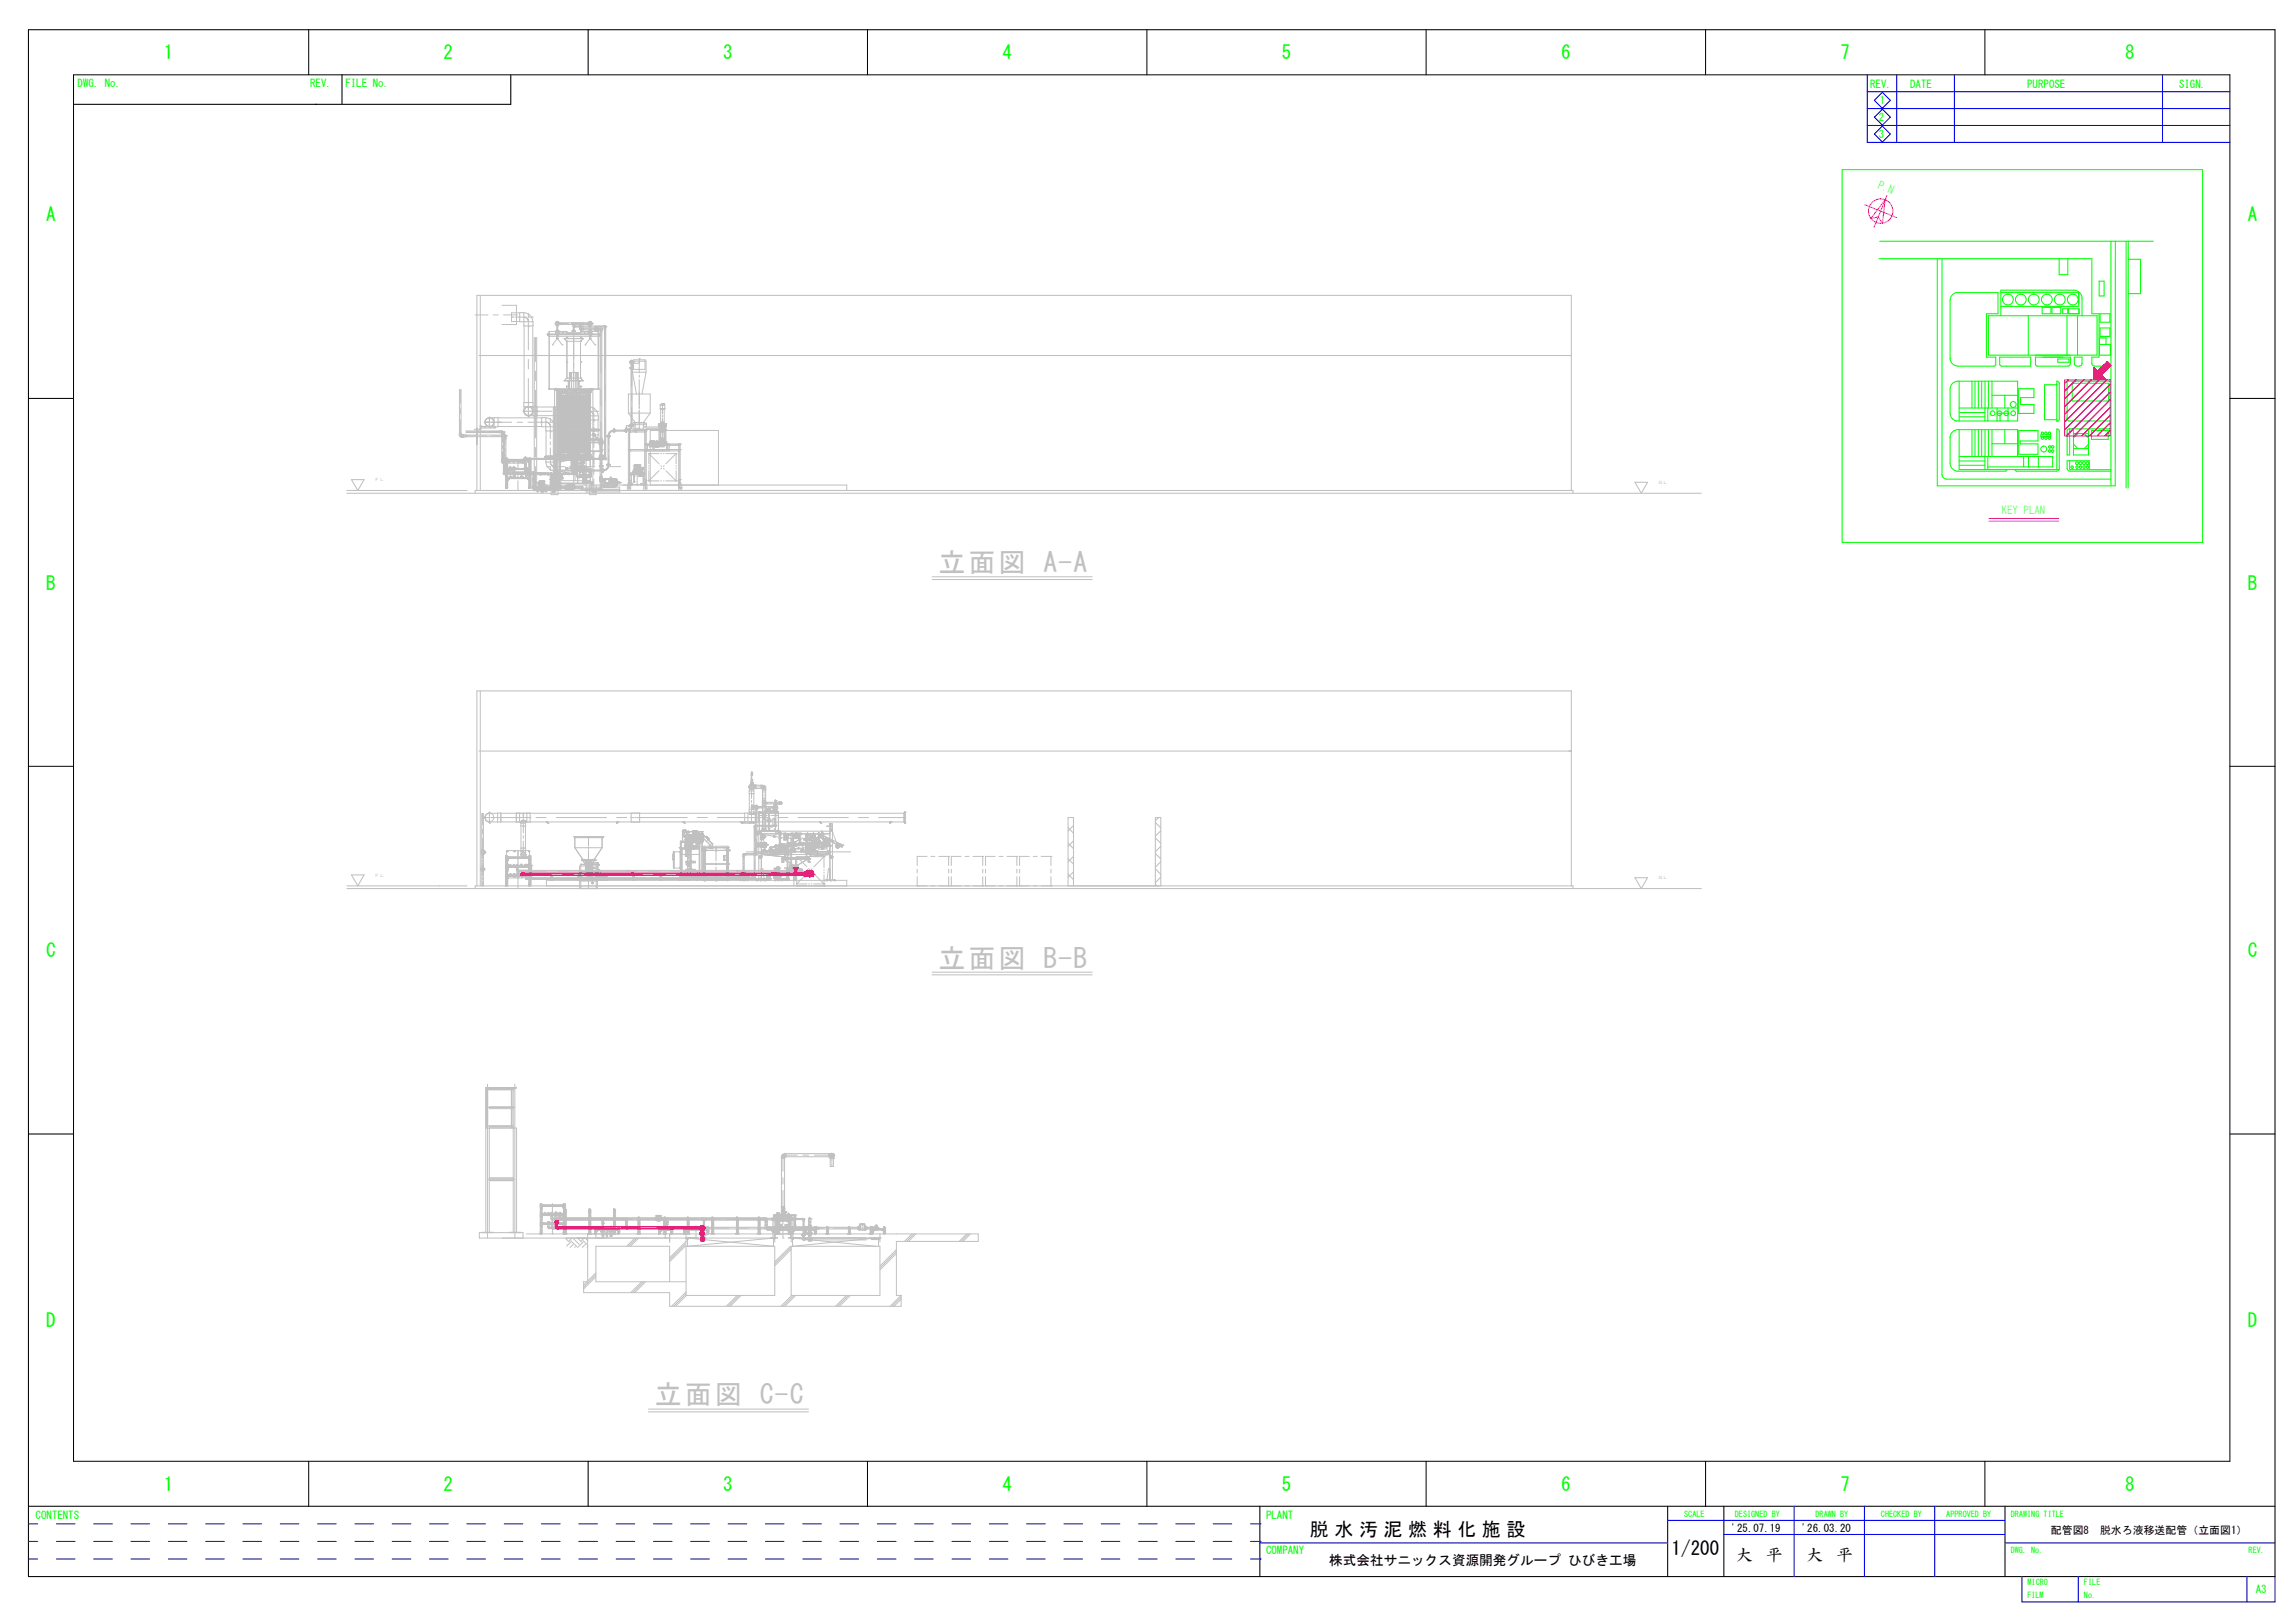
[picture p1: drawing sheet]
<svg xmlns="http://www.w3.org/2000/svg" width="420mm" height="297mm" viewBox="0 0 420 297" stroke-linecap="round" stroke-linejoin="round" font-family="sans-serif">
<defs><g id="words">
<g font-size="5" fill="#c0c0c0">
<text x="171.8" y="104.7">立面図 A-A</text>
<text x="171.8" y="177.1">立面図 B-B</text>
<text x="119.9" y="257">立面図 C-C</text>
</g>
<g font-size="3.5" fill="#0f0">
<text x="30" y="10.9">1</text>
<text x="81.2" y="10.9">2</text>
<text x="132.4" y="10.9">3</text>
<text x="183.5" y="10.9">4</text>
<text x="234.7" y="10.9">5</text>
<text x="285.8" y="10.9">6</text>
<text x="336.9" y="10.9">7</text>
<text x="389.1" y="10.9">8</text>
<text x="8.5" y="40.5">A</text>
<text x="411.5" y="40.5">A</text>
<text x="8.5" y="107.9">B</text>
<text x="411.5" y="107.9">B</text>
<text x="8.5" y="175.2">C</text>
<text x="411.5" y="175.2">C</text>
<text x="8.5" y="242.9">D</text>
<text x="411.5" y="242.9">D</text>
<text x="30" y="272.9">1</text>
<text x="81.2" y="272.9">2</text>
<text x="132.4" y="272.9">3</text>
<text x="183.5" y="272.9">4</text>
<text x="234.7" y="272.9">5</text>
<text x="285.8" y="272.9">6</text>
<text x="336.9" y="272.9">7</text>
<text x="389.1" y="272.9">8</text>
</g>
<g font-size="3.5">
<text x="239.8" y="281.1">脱 水 汚 泥 燃 料 化 施 設</text>
<text x="306" y="284.5">1/200</text>
</g>
<g font-size="3">
<text x="317.8" y="285.8">大</text>
<text x="323.3" y="285.8">平</text>
<text x="330.7" y="285.8">大</text>
<text x="336.2" y="285.8">平</text>
</g>
<text font-size="2.5" x="243.3" y="286.5">株式会社サニックス資源開発グループ ひびき工場</text>
<g font-size="2" fill="#0f0">
<text x="14.2" y="15.9">DWG. No.</text>
<text x="56.8" y="15.9">REV.</text>
<text x="63.2" y="15.9">FILE No.</text>
<text x="342.4" y="16.1">REV.</text>
<text x="349.7" y="16.1">DATE</text>
<text x="371.1" y="16.1">PURPOSE</text>
<text x="398.9" y="16.1">SIGN.</text>
<text x="344" y="22.1">2</text>
<text x="344.1" y="19.1">1</text>
<text x="344" y="25.2">3</text>
<text x="6.5" y="278">CONTENTS</text>
<text x="231.8" y="278">PLANT</text>
<text x="231.8" y="284.4">COMPANY</text>
<text x="413" y="291.6">A3</text>
</g>
<g font-size="2" fill="#0ff">
<text x="343.6" y="34.4" transform="rotate(22 343.6 34.4)">P.N</text>
<text x="366.5" y="94.1">KEY PLAN</text>
</g>
<g font-size="2">
<text x="317" y="280.4">'25.07.19</text>
<text x="329.9" y="280.4">'26.03.20</text>
<text x="375.5" y="280.8">配管図8　脱水ろ液移送配管（立面図1）</text>
</g>
<g font-size="1.5" fill="#0f0">
<text x="308.3" y="277.6">SCALE</text>
<text x="317.6" y="277.6">DESIGNED BY</text>
<text x="332.4" y="277.6">DRAWN BY</text>
<text x="344.4" y="277.6">CHECKED BY</text>
<text x="356.3" y="277.6">APPROVED BY</text>
<text x="368.1" y="277.6">DRAWING TITLE</text>
<text x="368.1" y="284.2">DWG. No.</text>
<text x="411.6" y="284.2">REV.</text>
<text x="371.2" y="292.4">FILM</text>
<text x="371.2" y="290.1">MICRO</text>
<text x="381.5" y="292.4">No.</text>
<text x="381.5" y="290.1">FILE</text>
</g>
</g></defs>
<g fill="none" stroke="#c0c0c0" stroke-width=".18">
<path d="M87 57.6h2.3M87.9 54.1v35.7M90.3 57.6h.9M91.9 55.9h2.7v3.5h-2.7M92.2 57.6h2.4M93.6 58h.1M93.6 58h.5M94.3 58h.2M94.6 57.6h.1M94.7 58h1.1M95.1 57.3h-1.5v1.5h1.5M95.9 58h.1"/>
<path d="M95.9 58l.2 .1M95.9 59.6v14.1M96.1 58h.3M96.2 58.1h.1M96.3 58.2l.3 .2M96.4 58.2h.1M96.5 58.3h.1M96.5 58.4h.1M96.6 58.5l.1 .1M96.7 58h.8M96.7 58.7v.1M96.7 59.8h.1"/>
<path d="M96.7 57.3v.8M96.7 58.4v.5M96.7 59v5M97.5 58h.1M97.5 59.6v14.1M101.6 59.2h2.5M101.7 59.3h.1M101.7 59.4l.1 .1M101.7 59.2h.1M101.8 59.1l-.1 .2M101.8 58.9v.1M101.8 59v.1"/>
<path d="M101.8 59.4h.1M101.8 59.5h.1M101.8 59.4l.1 .1M101.8 59.4l.4 .1M101.8 59h.1M101.8 59l.1 .1M101.9 59.4h.1M101.9 59.1h.1M101.9 59.4h-.1M101.9 59.5h.1M101.9 58.9v.1M102 58.9h-.1"/>
<path d="M102 59.6h.1M102 59.5h.1M102 59.7h.1M102 58.8v1M102 59.9v.1M102.1 58.9l-.3 .1M102.1 59.5h.1M102.1 58.9l.1 .1M102.2 59.1h.1M102.2 59.4h.1M102.2 59.4l.1 .1M102.2 59h.1"/>
<path d="M102.2 59.4l-.1 .1M102.2 59v.1M102.3 59.2h.1M102.3 59.4v.1M102.3 59.1h.1M102.3 59.4h.1M102.3 58.9v.1M102.3 59.1v.2M102.3 59.3h.1M102.5 59.2h.1M102.6 59.2h.1M104.6 59.2h.9"/>
<path d="M104.9 59.8h2M105 59.7h.1v.1zM105 59.6h.1M105 59.6l.2 .1-.2 .2M105 59.6l-.1 .1 .1 .2M105 59.9h.1M105 59.6h5.8l.1 .2-.1 .1h-5.8M105 59v.2M105 59.3v.1M105 59.4v.6M105.3 59.6v.3M105.3 59.8h.1"/>
<path d="M105.5 59.2h.1M105.8 59.2h2.7M106.3 59.8h.1M106.3 59v.2M106.3 59.3v.1M106.3 59.5v.4M106.8 59.2h.1M107.5 59.2h.1M107.6 59.8h.6M107.7 59.2l.1 .3M107.7 59.3h.1M107.8 59.1h.1"/>
<path d="M107.8 59.1h-.1M107.8 58.9v.1M107.8 59v.1M107.8 59h.1M107.8 59.4l.1 .1M107.8 59l.1 .1M107.9 59.4h.1M107.9 59.1h.1M107.9 59h.3M107.9 59h-.1M107.9 59.4l-.1 .1M107.9 58.9v.1"/>
<path d="M107.9 59.5h.1M108 59.6h.1M108 59.5h.1M108 59.7h.1M108 58.8v1M108 59.9v.1M108.1 58.9l.2 .1M108.2 59.5h-.3M108.2 59.1h.1M108.2 59.4h.1M108.2 59.4l.1 .1M108.3 59.2h.1"/>
<path d="M108.3 59.1h.1M108.3 59.4l-.1 .1M108.3 59.4h.1M108.3 58.9l-.1 .2M108.3 59.1v.2M108.5 59.2h.1M108.9 59.8h2M110.6 59.8h.1M110.6 59.6v.3M110.7 60h.2M110.8 59.9h.1M110.8 60h.1"/>
<path d="M110.8 59.6v7.8M110.9 59.8h.1M110.9 59.8l-.1-.2-.1 .2v24.2l.1 .1 .1-.1M110.9 59.8v24.2M84.1 79.8h.2M84.1 71.3v8M84.3 79.9h.1M84.3 79.3h.1M84.3 71.3v2.5M84.3 74.8v1M84.3 76.8v2.7M84.3 79.5v.1"/>
<path d="M84.3 79.7v.2M84.4 79.8h.5M84.4 71.3v8M84.6 79.9h.1M84.6 79.6v.3M84.8 79.8h.1M85 79.8h2.4M85.3 79.8h.1M85.3 78.9h6.2M85.3 79h6.9M85.3 79.2h6.6M85.3 79.6h6.7"/>
<path d="M85.3 79.9h6.7M87.2 79.1h1.5M87.2 78.4h.2v2.9h-.2zM87.3 78.4v2.9M87.9 77.9h.1M87.9 78.5h.1M87.9 77.9v.7M88 78.1h2.7v.2h-2.7M88 78.1h1M88 78.5h.1M88 77.9h.1M88.2 79.8h.8"/>
<path d="M88.6 77.3h1.1M88.8 78.2h.1M88.8 78v.2M89.3 79.1h.6M89.6 78.1h.1M89.6 78.3h.1M89.6 76.3v.7M89.6 77.1v.3M89.6 77.6v.7M89.6 78.1h1.1M89.8 77.3h.6M89.9 79.8h2.3"/>
<path d="M90.4 77.3h.1M90.4 78.2h.1M90.4 78v.2M90.5 79.1h1.5M90.5 77.3h3.2M90.7 78.1h.1M91.2 78.1h8M91.2 76.5h8M91.3 77.3h.1M91.5 79h.1M91.7 77.3h.1M91.8 79.5v4.6"/>
<path d="M91.9 79.1h.1M92 79.8h.1M92 79.5h.1M92 78.8v.3M92 79.1v.1M92 79.3v1.6M92.1 79.1h.1M92.1 79.5v4.6M92.2 79h.1M92.2 79.4v7M92.2 79.1h.1M92.2 79.4h.1"/>
<path d="M92.2 79v2.4M92.2 79.8h.2M92.3 79.4v7M92.3 79.1h.1M92.4 79.8h.3M92.5 80h.1M92.5 79.5v.3M92.5 79.8v.2M92.7 79.8h.1M94.7 77.3h1M95.8 75.3h1.1M96.7 77.3h3.1"/>
<path d="M96.7 76.3h.1M96.7 73.7h.1M96.7 65.8v1.7M96.7 69.3v5.8M96.7 75.1v1.2M96.9 75.3h4.1M97.7 75.3h.1M98 61.8v4.4M98 67.9v1.8M98 71.4v8.8M98.5 75.3h.1M99.2 77.3h.1"/>
<path d="M99.9 77.3h.1M99.9 77.3h.5M100 78.9l-.1 4.7M100.1 77.3h.1M100.2 77.3h.1M100.2 61.2v.1M100.2 61.2h.1M100.2 61.2h9.7M100.2 61.3h.1M100.2 61.3h9.6M100.3 61.3h.1M100.3 61.2h.1"/>
<path d="M100.3 61.1h.1M100.3 61.1l.1 .1M100.4 61.3h.1M100.4 61.2h.1M100.4 61.1h.1M100.4 61.3h-.1v-.2l.1 .2M100.4 77.4l.2 .3M100.5 61.3v.3M100.5 71.2h9.1zM100.5 61.2h.1M100.5 61.6h.1M100.5 71.2h.1"/>
<path d="M100.5 61.6h9M100.7 77.3h.8M100.7 77.8h.1M100.7 77.7v.1M100.7 77.9h.1M100.8 79h.1M100.8 76.6v.7M100.8 77.6v.5M100.8 78.2v2.1M101.1 63.1h.1M101.5 77.3h.1M101.5 62.7l-.4 .4"/>
<path d="M101.5 71.2l.1 .1M101.5 71.2h.1M101.5 71.2v18.6M101.5 71.2h.5M101.6 71.2h.1M101.6 71.2h-.1M101.6 71.2l.4 .1M101.6 78.9v4.7M101.6 62.5l-.1 .1M101.6 71.3h.2M101.6 62.4v.1M101.7 71.1h.1"/>
<path d="M101.7 71.1l.1 .1M101.7 71.1v.1M101.7 71.4h.1M101.7 71.3h.1M101.7 61.2h.1M101.7 71.1v.3M101.7 62.4l.3-.5 .4 .5M101.7 60.7h.6M101.7 71.2h.1M101.7 61h.2M101.7 61h.6M101.7 61.1h.6"/>
<path d="M101.7 61h.1M101.7 61v.2M101.8 71.2h.1M101.8 61.2h.1M101.8 61h.1M101.8 60.7h.1M101.8 61.1h.1M101.8 60.6v.1M101.8 60.9v.3M101.9 71.8h6.3zM101.9 60.9v.3M101.9 77.5h6.2z"/>
<path d="M101.9 71.3h.1M101.9 61h.1M101.9 60.7h.1M101.9 61.5h.1M101.9 61.9h.1M101.9 71.4h.2M101.9 71.7h.2M101.9 71.5h.2M101.9 61.5h.2M102 60.7h.1M102 61.6h.1M102 60.7v1"/>
<path d="M102 60.7l-.1 1.3h.2v-1.3M102 71.7h.1M102 71.2h.1M102 71.3h.1M102 71.8h.1M102 71.2v17.3M102 62h.1M102 60.6h.1M102 61.2h.1M102 60.4h.1M102 60.1v.9M102 61.1v.9"/>
<path d="M102.1 71.4h.1M102.1 71.7h.1M102.1 71.2h.1M102.1 62h.1M102.1 61.9v.1M102.1 71.5h.1M102.1 61.6v.1M102.1 71.2v12.1M102.1 71.2l.5 .5M102.1 71.3l.4 .4M102.1 71.4l.3 .3M102.1 71.5l.3 .2"/>
<path d="M102.1 71.5l.2 .2M102.1 71.6l.1 .1M102.1 60.7h.1M102.1 61.6h.1M102.1 61.9h.1M102.1 71.8h.1M102.1 61h.1M102.1 61.5h.1M102.1 71.2l.6 .5M102.1 71.8l.1 .1M102.1 75.3h5.6M102.1 71.9h.2"/>
<path d="M102.2 71.8h.1M102.2 71.9h.1M102.2 71.9l.1-.2h-.2l.1 11.7-.1-.3M102.2 61h.1M102.2 61v.2M102.2 61h.1v.2M102.2 61.2h.1M102.2 72h.1M102.2 71.6v.4M102.2 71.2l.5 .5M102.2 71.7h.1M102.3 61.2h.1"/>
<path d="M102.3 60.7h.1M102.3 61.1h.1M102.3 71.9h.1M102.3 71.8h.1M102.3 71.7h.1M102.3 60.6v.1M102.3 60.9v.3M102.3 71.2l.5 .5M102.3 61h.1M102.3 60.5v.3M102.3 61v.2M102.3 77.5h.1"/>
<path d="M102.3 71.2l.6 .5M102.3 71.8v11.4M102.4 61.2h.1M102.4 62.4v.1M102.4 71.2l.5 .5M102.4 71.7v11.6M102.5 71.2l.5 .5M102.5 62.5v.1M102.5 71.8v11.4M102.5 79h.1M102.5 79.8h.1M102.5 78.4h.1"/>
<path d="M102.5 75.2h.1M102.5 76.1h.1M102.5 72.9h.1M102.5 73.7h.1M102.5 71.8h.1M102.5 72.5h5l-5 .1M102.5 72.6l5 .1h-5M102.5 72.8h5h-5M102.5 73l5 .1h-5M102.5 73.2h5l-5 .1M102.5 73.3h5l-5 .1M102.5 73.5l5 .1-5-.1"/>
<path d="M102.5 73.6h5h-5M102.5 73.9h5h-5M102.5 74h5l-5 .1M102.5 74.1h5l-5 .1M102.5 74.3h5v.2h-9.2M102.5 74.5h5l-5 .1M102.5 74.7h5l-5 .1M102.5 74.8l5 .1h-5M102.5 75l5 .1h-5M102.5 75.4h5l-5 .1M102.5 75.5h5l-5 .1M102.5 75.7l5 .1-5-.1"/>
<path d="M102.5 75.8l5 .1h-5M102.5 76.2h5l-5 .1M102.5 76.3h5v.3h-5M102.5 76.7h5h-5M102.5 76.8h5h-5M102.5 76.9l5 .1h-5M102.5 77l5 .1h-5M102.5 77.2l5 .1h-5M102.5 77.3h5l-5 .1M102.5 77.6h5l-5 .1M102.5 77.7l5 .1h-5M102.5 77.9l5 .1-5-.1"/>
<path d="M102.5 78h5l-5 .1M102.5 78.2h5l-5 .1M102.5 78.3h5h-5M102.5 78.5h5h-5M102.5 78.5h5v.3h-5M102.5 78.9h5h-5M102.5 79h5h-5M102.5 79.1l5 .1h-5M102.5 79.2l5 .1h-5M102.5 79.4h5l-5 .1M102.5 79.5h5l-5 .1M102.5 79.7h5h-5"/>
<path d="M102.5 79.8h5l-5 .1M102.5 79.9l5 .1h-5M102.5 72.4h5M102.5 72h5zM102.5 78.7h5M102.5 79h5M102.5 79.1h5M102.5 79.3h5M102.5 79.5h5M102.5 79.6h5M102.5 79.8h5M102.5 79.9h5"/>
<path d="M102.5 78.8h5M102.5 76.8h5M102.5 76.9h5M102.5 77.1h5M102.5 77.4h5M102.5 77.6h5M102.5 77.7h5M102.5 77.9h5M102.5 78.1h5M102.5 78.2h5M102.5 78.4h5M102.5 76.4h5"/>
<path d="M102.5 74.6h5M102.5 74.7h5M102.5 74.9h5M102.5 75.1h5M102.5 75.2h5M102.5 75.4h5M102.5 75.5h5M102.5 75.7h5M102.5 76h5M102.5 76.1h5M102.5 76.3h5M102.5 72.6h5"/>
<path d="M102.5 72.7h5M102.5 72.9h5M102.5 73.2h5M102.5 73.4h5M102.5 73.5h5M102.5 73.7h5M102.5 73.8h5M102.5 74.1h5M102.5 74.2h5M102.6 71.2l.5 .5M102.6 62.7l.3 .4M102.6 72.4v1.9"/>
<path d="M102.6 74.5v1.9M102.6 76.6v1.9M102.6 78.7v2M102.7 72v.3M102.7 72.1h.1M102.7 71.2l.5 .5-.4-.5M102.7 72.3v10.5M102.7 71.8v11.4M102.8 71.8v11.4M102.8 77.5h.1M102.8 71.2l.5 .5M102.9 71.2l.5 .4"/>
<path d="M102.9 63.1h.1M103 71.2l.4 .4M103 71.7h.1M103 60.9v.3M103 71.7v.1M103.1 71.2l.4 .4M103.1 60.9v.3M103.2 71.8v11.4M103.2 71.2l.4 .4M103.3 71.2l.3 .4M103.3 69.7h3.5M103.3 62h3.5"/>
<path d="M103.3 62h.1M103.3 69.7h.1M103.3 62l.5 .5M103.3 71.2l.4 .4M103.4 71.2l.4 .4M103.5 71.2l.3 .3M103.5 71.2l.4 .3M103.6 72.3h.1M103.6 72.3v.3M103.6 71.2l.3 .3M103.7 66.3h.1M103.7 61.8h.1"/>
<path d="M103.7 70.8h.1M103.7 72.1h.1M103.7 72.1l.1 .4 .1-.4M103.7 71.2l.3 .3M103.7 72.1h.2M103.7 61.6l.1 .3zM103.7 70.6l.1 .3zM103.8 66.1v.3M103.8 71.2l.2 .3M103.8 69.2h.1M103.8 62.5h.1M103.8 72.5h.1"/>
<path d="M103.8 69.2h2.5M103.8 61.2v-.5h-3.3v10.5M103.8 62.5v6.7M103.8 72v.5M103.8 62.5h2.5M103.8 69.2l-.5 .5M103.8 61.8h.1M103.8 66.3h.1M103.8 70.8h.1M103.8 71.2l.3 .3M103.9 71.2l.3 .3M103.9 72.1h.1"/>
<path d="M104 71.2l.2 .3M104 71.8v12.3M104 72.3h.1M104 72.3v.1M104 69.7h.1M104 61.2v-.2h2v.2M104 71.2l.2 .2M104 61h2M104 61.1h2M104.1 69.7h.1M104.1 69.7l-.1 1.5M104.1 69.7v1.5"/>
<path d="M104.1 71.2l.1 .1M104.2 71.2v.1M104.2 71.2h.1M104.2 71.5l-1.2 .2M104.2 71.4v.1M104.2 68.2h1.6v3.3h-1.6zM104.3 72.5h.1M104.3 72.4h.1M104.3 72.4v.2M104.4 72.3h.1M104.4 72.3l.1 .1M104.4 72.7h.1"/>
<path d="M104.4 68.4v-.2h.2v4.3M104.4 68.4h.1M104.4 68.4v.8l-.3 .5M104.4 72.3v.2M104.4 72.5h.1M104.4 72.4h.1M104.4 68.4v.8l-.2 .5M104.4 72.2v.5M104.4 72.6l.2 .5M104.5 68.2l-.1 .2M104.5 72.6l-.1 .1M104.5 72.4h-.1"/>
<path d="M104.5 72.3h.1M104.5 72.3h-.1v.4M104.5 72.3v.4M104.5 72.7h.1M104.5 72.4h.1M104.5 61.2h.1M104.5 72.6v.1M104.6 71.2h.1M104.6 72.4h.1M104.6 72.5h.1M104.6 76.1h.1M104.6 74.5v.1"/>
<path d="M104.6 74.7v.1M104.6 75v1.1M104.6 72.6l.1 .4v-.4M104.7 72.5l-.1 1.8M104.7 73l-.1-.4v.6M104.7 72.1h.1M104.7 61h.1M104.8 61v.2M104.8 71.7h.1M104.8 71.8h.1M104.8 71.8v.1M104.8 71.9h.1"/>
<path d="M104.9 71.9h.1M104.9 72h.1M104.9 71.6v.4M104.9 71.8h.1M104.9 71.7h.1M104.9 71.7l-.1 .2M104.9 71.7h-.1v.2h.1M104.9 72.1v.1h.2M104.9 72.1v.2M105 71.7h.1M105 71.8h.1M105 71.8v11.4"/>
<path d="M105 72.6h.1M105 73.2h.1M105 76.2h.1M105 60.7h.1M105 60.4h.1M105 60.1v.6M105 61v27.7M105.1 71.7h.1M105.1 71.8v11.4M105.1 71.8h.1M105.1 72.1v.2M105.2 71.7h.1"/>
<path d="M105.2 71.9h.1M105.2 72h.1M105.2 71.6v.4M105.2 71.7v.2M105.2 71.8h.1M105.3 71.8h.1M105.3 71.7h.1M105.3 61v.2M105.3 72.6l.1 .4M105.4 72.1h.1M105.4 72.5l.1 1.8M105.4 72.5h.1"/>
<path d="M105.5 71.2h.1M105.5 72.4h.1M105.5 76.1h.1M105.5 68.2v4.3M105.5 74.5v.1M105.5 74.7v.1M105.5 75v1.1M105.5 72.6v.6M105.5 72.3h.1M105.5 61.2h.1M105.5 72.3l.1 .1M105.5 72.6v.1"/>
<path d="M105.5 72.3h.2M105.6 72.7h.1M105.6 72.3h.1M105.6 72.5h.1M105.6 68.4h.1M105.6 68.2v1l.3 .5M105.6 72.4h.1M105.6 68.2h-.2v3M105.6 72.2v.5M105.6 68.2l.1 .2M105.6 72.6l-.1 .5M105.7 68.4v.8l.2 .5"/>
<path d="M105.7 72.4h-.1M105.7 72.6h-.1M105.7 72.3h.1M105.7 72.3v.4M105.7 72.3l-.1 .4M105.7 72.5h.1M105.7 72.4h.1M105.7 72.7h.1M105.8 71.2h.1M105.8 71.5h.1M105.8 71.4l-1.6 .1M105.8 71.5l1.2 .2"/>
<path d="M105.8 71.2l.4 .3M105.8 71.3l.2 .2M105.8 71.4l.1 .1M106 69.7h.1M106 71.2l.3 .4M106 69.7v1.5M106 71.2l.4 .4M106.1 72.3h.1M106.1 72.3v.1M106.1 60.2h1M106.1 71.2l.4 .4M106.1 71.8v12.3"/>
<path d="M106.2 71.2l.4 .4M106.2 72.1h.1M106.2 72.1v.2M106.2 72.1h.2M106.2 72.1l.1 .4 .1-.4M106.2 71.2l.5 .4M106.3 66.3h.1M106.3 61.8h.1M106.3 70.8h.1M106.3 69.2h.1M106.3 62.5h.1M106.3 72.5h.1"/>
<path d="M106.3 61.2v-.5h3.2v10.5M106.3 62.5v6.7M106.3 72v.5M106.3 69.2l.5 .5M106.3 60.5h.1M106.3 61.6h.1M106.3 60v.1M106.3 60.2v.3M106.3 60.7v.5M106.3 61.6v.3M106.3 66.1v.3M106.3 70.6v.3"/>
<path d="M106.3 61.9h.1M106.3 66.1h.1M106.3 66.4h.1M106.3 70.6h.1M106.3 70.9h.1M106.3 71.2l.5 .5M106.4 61.8h.1M106.4 66.3h.1M106.4 70.8h.1M106.4 71.2l.4 .5M106.4 72.1h.1M106.4 71.2l.5 .5"/>
<path d="M106.5 72.3v.3M106.5 72.3h.1M106.5 60.2h.1M106.5 71.2l.5 .5M106.6 71.2l.5 .5M106.7 71.2l.5 .5M106.7 71.2l.6 .5M106.8 62h.1M106.8 69.7h.1M106.8 62l-.5 .5M106.8 71.2l.5 .5M106.8 60.2h.1"/>
<path d="M106.9 71.2l.5 .5M106.9 71.8v11.4M106.9 71.2l.6 .5M107 60.9v.3M107 71.2l.5 .5M107 71.7h.1M107 71.7v.1M107.1 71.2l.5 .5M107.1 75.3h.1M107.1 63.1h.1M107.1 71.2l.6 .5M107.2 71.2l.6 .5"/>
<path d="M107.3 77.5h.1M107.3 71.8v11.4M107.3 71.2l.6 .5M107.3 71.8v17.7h6.2v-.3h-6.2M107.4 71.2l.5 .5M107.4 72.3v10.5M107.4 72.1h.1M107.4 72v.1M107.4 72v.3M107.4 60.2h.3M107.4 71.2l.6 .5v-.5M107.5 72.4v1.9"/>
<path d="M107.5 74.5v1.9M107.5 76.6v1.9M107.5 78.7v2M107.5 62.7l-.4 .4M107.5 71.2l.5 .5M107.5 79h.1M107.5 79.8h.1M107.5 78.4h.1M107.5 75.2h.1M107.5 76.1h.1M107.5 72.9h.1M107.5 73.7h.1"/>
<path d="M107.5 71.8h.1M107.5 72v.4h-5M107.5 72.9v.1M107.5 73.8h.1M107.5 75.1v.1M107.5 75.3h.1M107.5 76h.1M107.5 77.5h.1M107.5 76.1h-9.2M107.5 71.8v11.4M107.6 71.2l.4 .4M107.6 62.5l-.1 .1"/>
<path d="M107.6 71.8v11.4M107.6 71.7v11.6M107.7 71.2l.3 .3M107.7 62.4l-.1 .1M107.7 78.7h2l-2 .1M107.7 78.7h2M107.7 61.2h.1M107.7 71.8v11.4M107.7 62.4l.3-.5 .4 .5M107.7 71.8h.1M107.7 60.7h.7M107.7 61.1h.7"/>
<path d="M107.7 61h.1M107.7 78.8h.1M107.7 61l.1 .2M107.7 61h.2M107.8 71.7h.1M107.8 71.8l-.1 11.4M107.8 61h.1M107.8 71.2l.2 .2M107.8 77.5h.1M107.8 61.2h.1M107.8 60.7h.1M107.8 61.1h.1"/>
<path d="M107.8 71.8h.1M107.8 60.6v.1M107.8 60.9v.3M107.8 71.7v.1M107.8 71.9h.1M107.8 61v.2M107.9 71.9h.1M107.9 72h.1M107.9 75.3h.1M107.9 71.6v.4M107.9 71.8h-.1M107.9 71.2l.1 .1"/>
<path d="M107.9 75.3h.4M107.9 71.8h.1M107.9 78.7v-.2h1.6v.2M107.9 78.8v.1h1.6v-.1M107.9 71.9l-.1-.2 .1 11.7M107.9 71.7h.1M107.9 79.6h.5M107.9 61h.1M107.9 60.7h.1M107.9 61.5h.1M107.9 61.5v.5h.2v-.5M107.9 61.5h.2"/>
<path d="M107.9 61.1v.1M107.9 61.6h.1M107.9 60.7l.1 1M107.9 61.6h.2M108 71.5h.1M108 71.8h.1M108 75.3h.1M108 71.7h.1M108 71.4h.1M108 62h.1M108 60.2h.9M108 71.2h.1"/>
<path d="M108 60.6h.1M108 61.2h.1M108 60.7h.1M108 60.4h.1M108 71.2v17.4h.6l-.1-17.4h-.5M108 60.1v.9M108 61.1v.9M108.1 62h.1M108.1 61.9v.1M108.1 71.2h.1M108.1 71.3h.1M108.1 71.8h.1"/>
<path d="M108.1 71.2v17.3M108.1 71.7h-6.1M108.1 60.7h.1M108.1 60.7v1M108.1 61.6h.1M108.1 71.4h.1M108.1 71.7h.1M108.1 61h.1M108.1 61.5h.1M108.1 75.3l.1 .1M108.1 71.5h.1M108.1 61.1v.1"/>
<path d="M108.2 61h.1M108.2 61h.1l.1 .2M108.2 61.2v-.3h-6.3l-.1 .3M108.2 61.2h.1M108.3 61.2h.1M108.3 60.7h.1M108.3 61.1h.1M108.3 60.6v.1M108.3 60.9v.3M108.3 61h-.1M108.3 71.2h.1M108.3 61h.1"/>
<path d="M108.3 71.3h.1M108.3 75.4l.1 .1M108.3 71.1h.1M108.3 61l-.1 .2M108.3 71.1v.1M108.3 71.1l.1 .1M108.4 71.4h.1M108.4 71.3h.1M108.4 61.2h.1M108.4 71.1v.3M108.4 61h-.7v.2M108.4 75.4l.2 .3"/>
<path d="M108.4 71.1h.1M108.4 71.2h-.1M108.4 71.3h-.1M108.4 71.2h.1M108.4 62.4l.1 .1M108.5 75.5v.1M108.5 71.2h.1M108.5 71.2l-.4 .1M108.5 62.5v.1M108.5 79.4h.1M108.5 79.4l.8 .7M108.5 79.4l.3 .3"/>
<path d="M108.6 62.7l.3 .4M108.6 79.6h.2M108.6 79.5h.2v.2h-.2zM108.6 75.3h.8M108.6 75.8h.1M108.7 75.9h.1M108.7 76v.1M108.7 78.9h.1M108.7 78.7h.1M108.7 77h.1M108.7 78.5h.1M108.7 74.5v.8"/>
<path d="M108.7 75.6v.5M108.7 76.2v1.2M108.7 77.6v.2M108.7 78v1.2M108.7 79.5v.2M108.7 79.9v2.1M108.8 60.2h.1M108.9 79.8l.1 .1M108.9 79.8h.1M108.9 63.1h.1M109 60.2h.1M109 79.6h.5"/>
<path d="M109.1 79.9l.2 .3M109.1 60.2h.2M109.2 60.2h.1M109.3 60.2h.1M109.4 75.3h.1M109.5 60.2h.2M109.5 79.6h.1M109.5 60.7v.5M109.5 76.9v1.6M109.5 78.9v1.4M109.5 61.6h.1M109.5 71.2h.1"/>
<path d="M109.5 61.2h.1M109.6 61.5h.1M109.6 61.5l-.1 .1M109.6 61.3v.2M109.6 60.2h.1M109.6 61.2h.1M109.6 61.1h.1M109.6 61.3h.1M109.6 61.1h.2M109.6 61.2h.2M109.6 61.1l.1 .1M109.6 61.3h.2"/>
<path d="M109.7 78.8h.1M109.7 61.3h.1M109.7 78.6v.2M109.7 61.1h.1M109.7 61.2h.1M109.7 61.1v.2M109.8 61.2h.1M109.8 61.3h.1M109.8 61.1v.1M109.8 61.3h-.1M109.8 60.2h.1M109.9 61.2h.1"/>
<path d="M110 60.2h.3M110 60.7h.1M110 60.5h.1M110 60v.2M110 60.3v.2M110 60.5v7.7M110 71.2v3M110 77.2v9M110.3 60.2h.1M110.8 70.4v2.9M110.8 76.3v7.8M111.4 79.8h.1"/>
<path d="M111.4 79.7h.1M111.4 79.6v2M111.5 79.4v.1M111.8 79h.1M111.9 79l-.4 .3M112.1 78.9h-.1M112.2 78.8h.1M112.7 78.8h.1M113 78.8h-.8M113.2 78.8h.3M114.4 78.8h.1M114.6 78.4h.1"/>
<path d="M114.6 78.4h2.5M114.7 78.8h.1M114.7 78.5h.1M114.7 78.5l.5 .2h.7v.2M114.9 78.8h-1.2M115 78.8h.1M115 78.8h3.3M115 75.6h4M115 75.6v-3.5h4v3.5M115 78.8v9.7M115 75.6l1.3 1.7M115.1 78.8l.2 .1"/>
<path d="M115.1 78.8h.1M115.1 78.7h-.1M115.1 78h.1M115.2 78h.1M115.3 66.3h.7M115.3 79.1h.1M115.3 78.8v9.7M115.3 78.7h.1M115.4 66.3h.1M115.4 66.4h.1M115.4 66.2h.1M115.4 66.1l.1 .1"/>
<path d="M115.5 66.1h.1M115.5 66.1v.4M115.5 66.1h2.8v2M115.5 66.1v.4h1.5M115.5 66.4h.1M115.5 66.2h.1M115.5 66.4v.1M115.5 78.3l-.4 .4M115.5 66.4l-.1 .1M115.5 66.3v.3M115.5 66.1h.2M115.6 66.2h.1v.2h-.1z"/>
<path d="M115.6 66v.1M115.6 66l-.1 .1M115.6 78.1l-.1 .1M115.6 66.4h.1M115.6 66.7h.1M115.6 77.8h.1M115.6 66h.1M115.6 67.3h.1M115.6 77.9h.1M115.6 67.6h.1M115.6 65.9v.9M115.6 66.9v.1"/>
<path d="M115.6 67.1v3.7M115.6 72v1.3M115.6 74.6v3.4M115.6 77.9v.1M115.7 66v.1M115.7 66.5h.1M115.7 66.1h.1M115.7 66.3v.3M115.7 66.1l.1 2M115.8 66.2h.1M115.8 66.4h.1M115.8 66.4l.1 .1"/>
<path d="M115.8 66.4v.1zM115.8 66.1v.1zM115.8 68.1l.7 4M115.8 68.1h2.5M115.8 66.1h.1M115.8 66.1l.1 .3-.4 .1M115.8 66.4v.1M115.9 66.4h.1M115.9 66.2v.1M115.9 66.1l-.1 .1M116 66.3h.1M116 65.8h2.1v1.8h-2.1z"/>
<path d="M116 77.3l2 .1zM116.2 77.7h.1M116.2 77.7h.9M116.2 78.8h.1M116.3 77.4v.7h-.3v-.2h-.1v.1l-1.1-.1-.2 .3 .1 .3M116.3 78.9h.1M116.3 78.8v.1M116.4 78.8v.1M116.4 78.9v.2M116.4 79.1h.1M116.4 78.4v.7M117 77.5h.1"/>
<path d="M117 78.5h.1M117 65.6h.1M117 65.6v2.7M117 68.7v.4M117 69.5v5.3M117 75.1v3.4M117.2 77.7h.2M117.5 77.7h.9M117.5 78.4h.4M117.8 77.4v.7h2.9v.5h-4.7v.3M117.8 78.1v-.7h.5v.7M118 78.8v9.7"/>
<path d="M118.1 79.1h.1M118.1 79.1h-2.8M118.1 78.9v.2M118.1 78.8l-.1 .1M118.2 78.9h.1M118.2 78.8v.1M118.3 78.8h.1M118.3 78.8h-3M118.3 78.4h2.5M118.3 78.4v10.1M118.3 68.1l-.8 4M119 75.6l-1.2 1.7"/>
<path d="M120.5 77.7h1.5v.3h-1.5zM120.6 78.7h1.3l-.3 .3v2.6l-2.7-.1M120.6 78.7h.1M120.6 78.7l.4 .3M120.6 77.6h.3M120.6 78.6h1.3l-.3 .4M120.6 78.6v.1M120.6 78.6l.4 .4M120.6 78v3.5M120.7 77.8h.2M120.7 77.5v.5M120.8 77.6h.1"/>
<path d="M120.8 77.7h.1M120.8 77.5v1.6M120.8 79.4v.2M120.8 79.9v1.6M120.8 78.2h.1M120.8 78.1h1M120.8 78.2h1M120.8 78l.1 .2M120.9 74.8h.8M120.9 77.9v3.1M120.9 77.9h.1M120.9 78.1h.1"/>
<path d="M120.9 74.8v-.7h.8v.7M120.9 78.2h.1M120.9 78.3h.1M120.9 78h.1M120.9 77.5h.1M120.9 77.5v.8M120.9 78h-.3M120.9 79h.1M120.9 77.6h-.3v.1M120.9 77.7h.7M120.9 74.9h.7M121 78.2h.1"/>
<path d="M121 74.8h.1M121 78.1h.1M121 77.7h.1M121 79h.1M121 78h.6M121 78.1h.6M121 78.4h.6M121 74.8l-.1 3.3M121 78.2v.2M121 79v2.5M121 78.6h.1M121 78.5h.1"/>
<path d="M121 78.5h.6M121 78.6h.6M121 78.1v.5M121.1 77.1v.5M121.1 78.2h.4M121.1 74.1h.4M121.1 77.3v.8M121.1 78.1h.1M121.1 78.4h.3M121.1 78.1l.1 .1M121.1 78.1v.3M121.2 78.2h.1"/>
<path d="M121.2 78.4h.1M121.2 74h.1M121.2 74h.2M121.2 78.1h.1zM121.3 78.6h.1M121.3 78.4h.1M121.3 74h.1M121.3 73.9v1.8M121.3 76v.3M121.3 76.6v3.1M121.3 79.9v1.6M121.4 74h.1"/>
<path d="M121.4 78.3h.1M121.4 78.2h.1M121.4 78.4h.1M121.4 78.3h.2M121.4 78.1h.1M121.4 77.3v1.1M121.5 78.3h.1M121.5 78.2h.1M121.5 77.6h.4v.1M121.5 77.6h.1M121.5 77.1v.5M121.5 78.5h.1"/>
<path d="M121.5 77.5h.1M121.5 77.6h.4M121.5 78.1v.4M121.6 78.5h.1M121.6 78.6h.1M121.6 78.2h.1M121.6 78.5v.1M121.6 77.9h.1M121.6 77.9h.4M121.6 74.8h.1M121.6 77.7h.1M121.6 79h.1"/>
<path d="M121.6 74.8v3.3M121.6 78.2v.2M121.6 77.6h.1M121.6 78.2h.2M121.6 78h.3M121.6 77.9v3.1M121.7 77.9h.1M121.7 78.1h.1M121.7 78.2h.1M121.7 78.3h.1M121.7 78h.1M121.7 77.5h.1"/>
<path d="M121.7 77.8h.2M121.7 77.5v.8M121.7 79h.1M121.7 79h-.8v2.5M121.7 77.8h.3M121.7 79v2.5M121.8 77.6h.1M121.8 78l-.1 .3M121.8 77.7h.1M121.8 77.5v1.6M121.8 79.4v.2M121.8 79.9v1.6"/>
<path d="M121.9 77.5h.1M121.9 77.5v.5M121.9 78v3M91.8 84.6h.2M92 84.8h.1M92 84.1h.1M92 81.5v.6M92 82.7v1.6M92 84.4v.1M92 84.6v.2M92.1 84.6h.1M92.1 86.7h.1"/>
<path d="M92.2 86.8h.1M92.2 86.4h.1M92.2 82.3v.9M92.2 84.1v2.4M92.2 86.6h.1M92.2 86.7v.1M92.2 84.8l.6 .1v.1M92.3 86.6h.2M92.3 84.6h1.2M92.3 86.7h.1M92.4 84.7h.2v.2h-.2zM92.4 86.7h1.2"/>
<path d="M92.5 84.8h3.2M92.5 84.5h3.2M92.5 85.1h.1M92.5 80.3h.1M92.5 84.4h.1M92.5 85h.1M92.5 85.4h.1M92.5 87h.1M92.5 86.7h.1M92.5 80.1v1.4M92.5 82v.5M92.5 83.1v1.4"/>
<path d="M92.5 84.6v.5M92.5 85.1v.7M92.5 86v.3M92.5 86.3v.1M92.5 86.5v.5M92.5 84.6h.1M92.5 86.7h3.5M92.5 86.8h4.8M92.6 86.7h.1M92.6 87.9h.2M92.6 88.4h.2M92.6 87.2h.2"/>
<path d="M92.6 85.9h4.5M92.6 85.7h.2M92.6 86.2h.2M92.6 86.7h.2M92.6 86.6h.1M92.6 85.4h.2M92.6 88.2h.2M92.6 87.4h4.5M92.6 88.7h.2M92.6 84.7h.2M92.6 84.9h.2M92.6 85.2h.2"/>
<path d="M92.6 86.4h.2M92.6 86.9h.2M92.6 87.7h.2M92.6 88.9h.2M92.6 89.2h.2M92.6 83.9h.2M92.6 84.2h.2M92.6 84.4h.2M92.6 84.8h.1M92.6 88.5h.1M92.6 80.2v9.1h.2v-5.5h-.2M92.6 87.3h.1"/>
<path d="M92.6 85.8h.1M92.6 86.1h.1M92.6 87.1h.1M92.6 85.5h.1M92.6 85.6h.1M92.6 87h.1M92.6 86.8h.1M92.6 88.3h.1M92.6 88h.1M92.6 83.8h.1M92.6 84h.1M92.6 84.1h.1"/>
<path d="M92.6 85.3h.1M92.6 86h.1M92.6 84.6h.1M92.6 86.3h.1M92.6 88.1h.1M92.6 88.8h.1M92.6 89.1h.1M92.6 87.6h.1M92.6 85h.1M92.6 85.1h.1M92.6 87.5h.1M92.6 87.8h.1"/>
<path d="M92.6 89h.1M92.6 89.3h.1M92.6 84.3h.1M92.6 84.5h.1M92.7 84.8h.1M92.7 84.6h.1M92.7 84.9h.1M92.7 85.1h.1M92.7 85.4h.1M92.7 85.6h.1M92.7 85.9h.1M92.7 86.1h.1"/>
<path d="M92.7 86.4h.1M92.7 86.6h.1M92.7 86.9h.1M92.7 87.1h.1M92.7 87.4h.1M92.7 87.6h.1M92.7 87.9h.1M92.7 88.1h.1M92.7 88.4h.1M92.7 88.6h.1M92.7 88.9h.1M92.7 89.1h.1"/>
<path d="M92.7 83.9h.1M92.7 84.1h.1M92.7 84.4h.1M92.7 84.3h.1M92.7 87.1l.1 .2M92.7 85.9l.1 .1M92.7 85.6l.1 .2M92.7 86.1l.1 .9M92.7 87.4l.1 .1M92.7 86.9l.1 .1M92.7 88.4l.1 .1M92.7 88.3h.1"/>
<path d="M92.7 88h.1M92.7 88.5h.1M92.7 85.5h.1M92.7 83.9l.1 .1M92.7 84h.1M92.7 85.4l.1 .1M92.7 86.1l.1 .2M92.7 85.3h.1M92.7 86.5h.1M92.7 86.3h.1M92.7 86.6l.1 .2M92.7 88.1l.1 .2"/>
<path d="M92.7 88.8h.1M92.7 89.1l.1 .2M92.7 87.6v1.8M92.7 84.1l.1 .2M92.7 84.4l.1 .1M92.7 85.1l.1 .2M92.7 86.4l.1 .1M92.7 87.6l.1 .2M92.7 87.9l.1 .1M92.7 88.6l.1 .2M92.7 88.9l.1 .1M92.7 85h.1"/>
<path d="M92.7 86.8h.1M92.7 87.8h.1M92.7 89h.1M92.7 89.3h.1M92.7 84.5h.1M92.7 89.4h.1M92.7 83.8v1.7M92.8 84.8h.1M92.8 85h.1M92.8 85.3h.1M92.8 85.5h.1M92.8 85.8h.1"/>
<path d="M92.8 86h.1M92.8 86.3h.1M92.8 86.5h.1M92.8 86.8h.1M92.8 87h.1M92.8 87.3h.1M92.8 87.5h.1M92.8 87.8h.1M92.8 88h.1M92.8 88.3h.1M92.8 88.5h.1M92.8 88.8h.1"/>
<path d="M92.8 89h.1M92.8 89.3h.1M92.8 84h.1M92.8 84.3h.1M92.8 84.5h.1M92.8 84.6v.2M92.8 86.6h.7M92.8 84.7h.1M92.8 84.9h.1M92.8 85.2h.1M92.8 85.4h.1M92.8 85.7h.1"/>
<path d="M92.8 85.9h.1M92.8 86.2h.1M92.8 86.4h.1M92.8 86.7h.1M92.8 86.9h.1M92.8 87.2h.1M92.8 87.4h.1M92.8 87.7h.1M92.8 87.9h.1M92.8 88.2h.1M92.8 88.4h.1M92.8 88.7h.1"/>
<path d="M92.8 88.9h.1M92.8 89.2h.1M92.8 83.9h.1M92.8 84.2h.1M92.8 84.4h.1M92.8 85.7h4M92.8 84.1h17.8M92.8 87.6h4M92.8 84.3h4M92.9 85.7h.1M92.9 84.1h.1M92.9 87.4h.1"/>
<path d="M92.9 85.9h.1M92.9 84.2h.1M92.9 87.5h.1M93 85.9h.1M93 84.3h.1M93 87.6h.1M93 84.1v.2M93 85.7v.2M93 87.4v.2M93 86.6h.1M93 85.8h.1M93 84.2h.1"/>
<path d="M93 87.5h.1M93 85.8l-.1 .1M93 87.5h-.1M93 84.2h-.1M93 85.8v.1M93 85.7h.1M93 84.1h.1M93 87.4h.1M93.1 85.7h.1M93.1 84.1h.1M93.1 87.4h.1M93.1 85.9h.1"/>
<path d="M93.1 84.2h.1M93.1 87.5h.1M93.2 85.9h.1M93.2 84.3h.1M93.2 87.6h.1M93.2 85.6h.4M93.2 84.1v.2M93.2 85.7v.2M93.2 87.4v.2M93.2 86.6h.1M93.3 85.8h.1M93.3 84.2h.1"/>
<path d="M93.3 87.5h.1M93.3 85.8v.1M93.3 85.8l-.2 .1M93.3 87.5h-.2M93.3 84.2h-.2M93.3 85.7h.1M93.3 84.1h.1M93.3 87.4h.1M93.3 87.2h.3M93.4 87.1h.2v.2h-.2zM93.4 85.9h.1M93.4 84.2h.1"/>
<path d="M93.4 87.5h.1M93.4 85.7h.1M93.4 86.1h.1M93.4 86.7h.1M93.4 85.4v.4M93.4 85.9v.3M93.4 86.3v.1M93.4 86.5v.2M93.5 85.9h.1M93.5 84.3h.1M93.5 87.6h.1M93.5 87.4h.1"/>
<path d="M93.5 84.1v.2M93.5 85.7v.2M93.5 87.1v.5M93.5 85.8h.1M93.5 84.2h.1M93.5 87.5h.1M93.5 85.8l-.1 .1M93.5 87.5h-.1M93.5 86.6h.1M93.5 84.2h-.1M93.5 85.8v.1M93.6 85.7h.1"/>
<path d="M93.6 84.1h.1M93.6 87.4h.1M93.6 85.6h.1M93.6 87.2h.1M93.6 85.9h.1M93.6 84.2h.1M93.6 87.5h.1M93.7 85.9h.1M93.7 84.3h.1M93.7 87.6h.1M93.7 84.1v.2M93.7 85.7v.2"/>
<path d="M93.7 87.4v.2M93.7 86.6h2.5M93.8 85.8h.1M93.8 84.2h.1M93.8 87.5h.1M93.8 84.2h-.2M93.8 85.8l-.2 .1M93.8 87.5h-.2M93.8 85.8v.1M93.8 85.7h.1M93.8 84.1h.1M93.8 87.4h.1"/>
<path d="M93.9 85.7h.1M93.9 84.1h.1M93.9 87.4h.1M93.9 85.6h.4M93.9 85.9h.1M93.9 84.2h.1M93.9 87.5h.1M93.9 84.6h.4M93.9 87.2h.4M94 85.9h.1M94 84.3h.1M94 87.6h.1"/>
<path d="M94 86.6h.1M94 84.1v.2M94 85.7v.2M94 87.4v.2M94 87.1v.1M94 86.7h3.6M94 87.1h.2v.2h-.2zM94 85.8h.1M94 84.2h.1M94 87.5h.1M94 85.8l-.1 .1M94 87.5h-.1"/>
<path d="M94 84.2h-.1M94 85.8v.1M94 85.7h.1M94 84.1h.1M94 87.4h.1M94 87.1h.2v.2zM94.1 86.1h.1M94.1 86.7h.1M94.1 85.4v.4M94.1 85.9v.3M94.1 86.3v.1M94.1 86.5v.2"/>
<path d="M94.1 85.7h.1M94.1 84.1h.1M94.1 87.4h.1M94.1 87.1l.1 .1-.1 .1M94.1 87.1l-.1 .1 .1 .1M94.1 87.3h.1M94.1 87.2h.1M94.1 87h.1M94.1 86.6v.8M94.1 85.9h.1M94.1 84.2h.1M94.1 87.5h.1"/>
<path d="M94.2 85.9h.1M94.2 84.3h.1M94.2 87.6h.1M94.2 85.6h.1M94.2 84.1v.2M94.2 85.7v.2M94.2 87.4v.2M94.2 87.2h.1M94.2 86.9v.2M94.2 86.9h.1M94.2 87h-.2M94.3 85.8h.1"/>
<path d="M94.3 84.2h.1M94.3 87.5h.1M94.3 85.8l-.2 .1M94.3 84.2h-1.5M94.3 85.8l-1.5 .1M94.3 87.5h-.2M94.3 84.2h-.2M94.3 87.5h-1.5M94.3 85.7h.1M94.3 84.1h.1M94.3 87.4h.1M94.3 85.6h.1"/>
<path d="M94.3 87.2h.1M94.3 86.7h.1M94.3 86.6v.2M94.4 85.7h.1M94.4 84.1h.1M94.4 87.4h.1M94.4 85.9h.1M94.4 84.2h.1M94.4 87.5h.1M94.4 84.3h.1M94.4 87.6h.1M94.4 84.1v.2"/>
<path d="M94.4 85.7v.2M94.4 87.4v.2M94.5 85.8h.1M94.5 84.2h.1M94.5 87.5h.1M94.5 85.8l-.1 .1M94.5 87.5h-.1M94.5 84.2h-.1M94.5 85.8v.1M94.6 85.7h.1M94.6 84.1h.1M94.6 87.4h.1"/>
<path d="M94.6 86.6h.1M94.6 85.9h.1M94.6 84.2h.1M94.6 87.5h.1M94.7 84.6h1.2M94.7 85.9h.1M94.7 84.3h.1M94.7 87.6h.1M94.7 84.1v.2M94.7 85.7v.2M94.7 87.4v.2M94.8 85.8h.1"/>
<path d="M94.8 84.2h.1M94.8 87.5h.1M94.8 85.8l-.2 .1M94.8 87.5h-.2M94.8 84.2h-.2M94.8 85.8v.1M94.8 85.7h.1M94.8 84.1h.1M94.8 87.4h.1M94.8 89.8h.1M94.8 84.1v1.8M94.8 86.6v.7"/>
<path d="M94.8 88v1.8M94.9 85.9h.1M94.9 84.2h.1M94.9 87.5h.1M95 85.9h.1M95 84.3h.1M95 87.6h.1M95 84.1v.2M95 85.7v.2M95 87.4v.2M95 85.8h.1M95 84.2h.1"/>
<path d="M95 87.5h.1M95 85.8l-.1 .1M95 87.5h-.1M95 84.2h-.1M95 85.8v.1M95.1 85.7h.1M95.1 84.1h.1M95.1 87.4h.1M95.1 85.9h.1M95.1 84.2h.1M95.1 87.5h.1M95.2 85.9h.1"/>
<path d="M95.2 84.3h.1M95.2 87.6h.1M95.2 84.1v.2M95.2 85.7v.2M95.2 87.4v.2M95.3 85.8h.1M95.3 84.2h.1M95.3 87.5h.1M95.3 84.2h-.9M95.3 85.8l-.9 .1M95.3 87.5h-.9M95.3 85.8l-.2 .1"/>
<path d="M95.3 87.2h.4M95.3 87.5h-.2M95.3 84.2h-.2M95.3 85.7h.1M95.3 84.1h.1M95.3 87.4h.1M95.3 87.1h.3v.2h-.3zM95.4 85.7h.1M95.4 84.1h.1M95.4 87.4h.1M95.4 85.9h.1M95.4 84.2h.1"/>
<path d="M95.4 87.5h.1M95.5 85.9h.1M95.5 84.3h.1M95.5 87.6h.1M95.5 87.4h.1M95.5 84.1v.2M95.5 85.7v.2M95.5 87v.6M95.5 85.8h.1M95.5 84.2h.1M95.5 87.5h.1M95.5 85.8l-.1 .1"/>
<path d="M95.5 87.5h-.1M95.5 84.2h-.1M95.5 85.8v.1M95.5 85.7h.1M95.5 84.1h.1M95.6 85.7h.1M95.6 84.1h.1M95.6 87.4h.1M95.6 85.9h.1M95.6 84.2h.1M95.6 87.5h.1M95.7 87.2h.1"/>
<path d="M95.7 85.9h.1M95.7 84.3h.1M95.7 87.6h.1M95.7 84.1v.2M95.7 85.7v.2M95.7 87.4v.2M95.7 84.6h.1M95.8 85.8h.1M95.8 84.2h.1M95.8 87.5h.1M95.8 85.8l-.2 .1M95.8 87.5h-.2"/>
<path d="M95.8 84.2h-.2M95.8 85.8v.1M95.8 85.7h.1M95.8 84.1h.1M95.8 87.4h.1M95.9 85.7h.1M95.9 84.1h.1M95.9 87.4h.1M95.9 85.9h.1M95.9 84.2h.1M95.9 87.5h.1M95.9 84.3h.1"/>
<path d="M95.9 87.6h.1M95.9 85.6h.2M95.9 84.1v.2M95.9 85.7v.2M95.9 87.4v.2M96 84.6h.1M96 86.7h.1M96 85.8h.1M96 84.2h.1M96 87.5h.1M96 85.8l-.1 .1M96 87.5h-.1"/>
<path d="M96 84.2h-.1M96 85.8v.1M96.1 85.7h.1M96.1 84.1h.1M96.1 87.4h.1M96.1 84h4.7M96.1 85.5h.2v.2h-.2zM96.1 85.9h.1M96.1 84.2h.1M96.1 87.5h.1M96.1 84.6h.3M96.1 83.9h.2v.1z"/>
<path d="M96.2 85.6h.1M96.2 87.3h.3M96.2 85.9h.1M96.2 84.3h.1M96.2 87.6h.1M96.2 85.8h.1M96.2 85.2h.1M96.2 84.1h.1M96.2 83.9l-.1 .1 .1 .1M96.2 83.9h.2l.1 .4M96.2 83.8v.5M96.2 84.5v.2"/>
<path d="M96.2 84.8h.1M96.2 84.9v.4M96.2 85.3v.2M96.2 85.6v.3M96.2 87.4v.2M96.2 84.1h.2M96.3 85.8h.1M96.3 84.2h.1M96.3 87.5h.1M96.3 85.8l-.2 .1M96.3 87.5h-.2M96.3 84.2h-.2"/>
<path d="M96.3 85.8v.1M96.3 87.2l.1 .1zM96.3 85.6h.2M96.3 85.7h.1M96.3 84.1h.1M96.3 87.4h.1M96.3 87.1h.1M96.3 84h.1M96.3 86.6v.1M96.3 86.8h.1M96.3 86.9v.2M96.3 87.2v.3"/>
<path d="M96.4 85.7h.1M96.4 84.1h.1M96.4 87.4h.1M96.4 86.6h1.2M96.4 85.9h.1M96.4 84.2h.1M96.4 87.5h.1M96.4 84.6h.1M96.4 87.3h.1M96.4 86.7h.1M96.4 86.9h.1M96.4 84h.1"/>
<path d="M96.4 86.8h.3M96.4 83.9h14.2M96.4 86.4v.1M96.5 85.9h.1M96.5 84.3h.1M96.5 87.6h.1M96.5 85.6h.1M96.5 87.3h.1M96.5 86.6l.2 .1v.1M96.5 86.8h.1M96.5 86.7v.1M96.5 86.7h.1"/>
<path d="M96.5 86.6h.1M96.5 85.7l-.1 .6M96.5 86.6l-.1 .3M96.5 87.4v.2M96.5 85.8h.1M96.5 84.2h.1M96.5 87.5h.1M96.5 85.8l-.1 .1M96.5 87.5h-.1M96.5 84.2h-.1M96.5 85.8v.1M96.5 86.6v.3h.1v-.3"/>
<path d="M96.5 86.8v.1M96.6 85.7h.1M96.6 84.1h.1M96.6 87.4h.1M96.6 86.6v.2M96.6 85.9h.1M96.6 84.2h.1M96.6 87.5h.1M96.6 86.6h.1M96.6 86.7h.1M96.6 86.8v.1M96.6 86.6v.1"/>
<path d="M96.6 86.7v.1M96.6 86.9h.1M96.6 86.8h.1M96.7 85.9h.1M96.7 84.3h.1M96.7 87.6h.1M96.7 84.1v.2M96.7 85.7v.2M96.7 87.4v.2M96.7 86.8h.1M96.7 86.6h.1M96.7 86.6v.2"/>
<path d="M96.8 86.7h.1M96.8 85.8h.1M96.8 84.2h.1M96.8 87.5h.1M96.8 85.8l-.2 .1M96.8 87.5h-.2M96.8 84.2h-.2M96.8 85.8v.1M96.8 85.7h.1M96.8 84.1h.1M96.8 87.4h.1M96.8 85.9h.1"/>
<path d="M96.8 87.9h.3M96.8 88.4h.3M96.8 83.8h.2v5.5h-.2zM96.8 87.2h.3M96.8 84.2h-1.4M96.8 85.9h-1.4M96.8 85.7h.3M96.8 86.2h.3M96.8 86.7h.3M96.8 85.4h.3M96.8 88.2h.3M96.8 88.7h.3"/>
<path d="M96.8 84.7h.3M96.8 84.9h.3M96.8 85.2h.3M96.8 86.4h.3M96.8 86.9h.3M96.8 87.5h-1.4M96.8 87.7h.3M96.8 88.9h.3M96.8 89.2h.3M96.8 83.9h.3M96.8 84.2h.3M96.8 84.4h.3"/>
<path d="M96.9 84.6h.1M96.9 84.9h.1M96.9 85.1h.1M96.9 85.4h.1M96.9 85.6h.1M96.9 85.9h.1M96.9 86.1h.1M96.9 86.4h.1M96.9 86.6h.1M96.9 86.9h.1M96.9 87.1h.1M96.9 87.4h.1"/>
<path d="M96.9 87.6h.1M96.9 87.9h.1M96.9 88.1h.1M96.9 88.4h.1M96.9 88.6h.1M96.9 88.9h.1M96.9 89.1h.1M96.9 83.9h.1M96.9 84.1h.1M96.9 84.4h.1M96.9 84.1v.2M96.9 87.1v.2"/>
<path d="M96.9 85.9v.1M96.9 85.6v.2M96.9 86.9v.1M96.9 87.4v.1M96.9 88.1v.2M96.9 87.9v.1M96.9 88.4v.1M96.9 85.4v.1M96.9 83.9v.1M96.9 86.1v.9M96.9 85.1v.2M96.9 86.4v.1"/>
<path d="M96.9 86.1v.2M96.9 88.6v.2M96.9 87.6v1.8M96.9 84.4v.1M96.9 84.6v.2M96.9 84.9v.1M96.9 86.6v.2M96.9 87.6v.2M96.9 88.9v.1M96.9 89.1v.2M96.9 89.4h.1M96.9 83.8v1.7"/>
<path d="M96.9 84.8h.1M96.9 85h.1M96.9 85.3h.1M96.9 85.5h.1M96.9 85.8h.1M96.9 86h.1M96.9 86.3h.1M96.9 86.5h.1M96.9 86.8h.1M96.9 87h.1M96.9 87.3h.1M96.9 87.5h.1"/>
<path d="M96.9 87.8h.1M96.9 88h.1M96.9 88.3h.1M96.9 88.5h.1M96.9 88.8h.1M96.9 89h.1M96.9 89.3h.1M96.9 84h.1M96.9 84.3h.1M96.9 84.5h.1M97 84.6h.1M97 84.8h.1"/>
<path d="M97 85h.1M97 85.1h.1M97 85.3h.1M97 85.5h.1M97 85.6h.1M97 85.8h.1M97 86h.1M97 86.1h.1M97 86.3h.1M97 86.6h.1M97 86.8h.1M97 87h.1"/>
<path d="M97 87.1h.1M97 87.3h.1M97 87.5h.1M97 87.6h.1M97 87.8h.1M97 88h.1M97 88.1h.1M97 88.3h.1M97 88.5h.1M97 88.8h.1M97 89h.1M97 89.1h.1"/>
<path d="M97 89.3h.1M97 83.8h.1M97 84h.1M97 84.1h.1M97 84.3h.1M97 84.5h.1M97.1 84.7h.1M97.1 84.9h.1M97.1 85.2h.1M97.1 85.4h.1M97.1 85.7h.1M97.1 85.9h.1"/>
<path d="M97.1 86.2h.1M97.1 86.4h.1M97.1 86.7h.1M97.1 86.9h.1M97.1 87.2h.1M97.1 87.4h.1M97.1 87.7h.1M97.1 87.9h.1M97.1 88.2h.1M97.1 88.4h.1M97.1 88.7h.1M97.1 88.9h.1"/>
<path d="M97.1 89.2h.1M97.1 83.9h.1M97.1 84.2h.1M97.1 84.4h.1M97.3 86.8h.1M97.3 86.8h.5M97.3 86.6v.2M97.4 89.3l1.3 .1zM97.5 86.6h.1M97.6 86.6l.1 .1-.1 .1M97.6 86.6l-.1 .1 .1 .1M97.6 86.9h.1"/>
<path d="M97.6 86.6v.3M97.6 89.2h.2M97.6 89.6h.2M97.6 86.7h.2M97.7 86.6h.3M97.8 87.1h.1M97.8 89.8h.1M97.8 89.1h.1M97.8 89.3h.1M97.8 88.7h.1M97.8 88.4h.1M97.8 86.4v.2"/>
<path d="M97.8 86.7v.1M97.8 86.8v.9M97.8 87.8v1.7M97.8 89.6v.2M97.8 86.8h.1M97.8 86.7h.1M97.8 88.3h-.1l-.3 1M97.8 89.2l-.1 .1M97.8 89.3v-27.5h.5v27.5M97.9 86.7h.1M97.9 89.2h.1M97.9 89.6h.1"/>
<path d="M97.9 86.6h-3.7l-.1 .1-.1 .4M98 86.6h.1M98 89.3v-1l.1 1M98 89.8h.1M98 81.9v1.8M98 85.4v4.4M98.1 86.7h.1M98.1 89.2h.8M98.1 89.6h3.9M98.1 86.9h.1M98.1 86.5v.4M98.2 86.7h.1"/>
<path d="M98.3 88.3h.1l.2 1M98.3 89.2l.1 .1M98.3 89.6h.1M98.3 89.2h.1M98.3 86.6h1.2M98.3 86.7h.1M98.6 89.2h.1M98.7 86.7h1.9M98.8 86.8h.1M98.8 86.6h.1M98.8 86.6v.2M98.8 86.7v.1"/>
<path d="M98.8 86.7h.1M98.8 86.6h.2M98.8 86.6v.3h.2v-.3M98.9 86.6v.1M98.9 86.6h.1M98.9 86.7v.1M98.9 86.8v.1M99 86.6h.1M99 86.9h.1M99 86.8h.1M99 86.7h.1M99 86.6v.1"/>
<path d="M99 86.7v.1M99 86.8v.1M99 86.6v.2M99 89.2h.2M99.1 86.8h.1M99.1 86.7v.1M99.1 86.6h.1M99.1 86.6v.2M99.1 86.7h.1M99.1 89.6h.1M99.1 86.6v.1M99.1 86.6h-.3"/>
<path d="M99.1 88.6v.3M99.1 89v.1M99.1 89.2v.4M99.1 86.9h.1M99.1 86.6v.3M99.1 86.6h.2v.2h-1M99.2 86.8v-.2v.2M99.2 86.8h.1M99.2 86.6v.2M99.3 86.7h.1M99.3 89.2h1.4M99.4 86.7h.1"/>
<path d="M99.4 86.8h.1M99.4 86.6h.1M99.4 86.6v.2M99.5 86.6h.1M99.5 86.9h.1M99.5 86.6v.2M99.5 86.6v.3M99.5 86.6v.1M99.5 86.7v.1M99.5 86.8h.1M99.5 86.6v.2h-.7M99.5 86.6l.1 .2"/>
<path d="M99.6 86.8h.1M99.6 86.6v.1M99.6 86.7h.1M99.6 86.6h.1M99.6 86.6l-.1 .1M99.6 86.8l.1 .1M99.7 86.9h.1M99.7 86.6h.1M99.7 86.6v.3M99.7 89.2h.1M99.7 83.6h8.7v.2M99.8 83.7h.1"/>
<path d="M99.8 83.5v.2M99.8 86.6v.3M99.8 86.6h.1M99.8 86.7h.1M99.8 86.8h.1M99.8 86.6h.4M99.8 86.8h.4M99.9 86.6h.1M99.9 86.6v.1M99.9 86.8h.1M99.9 86.7h.1M99.9 86.6v.2"/>
<path d="M99.9 83.7v.1l2.1 .1M99.9 83.4h1.7M100 86.8h.1M100 86.6h.1M100 88.8h55v1h-55zM100 86.6v.2M100.1 85.4h.7M100.1 89.4h.1M100.1 88.9v.2M100.1 89.1v.1M100.1 89.3v.1M100.2 86.6h.3"/>
<path d="M100.2 86.6h.1M100.2 86.9h.1M100.2 86.6v.3l.3-.1v-.2M100.3 86.7h.1M100.3 86.6h.1v.2zM100.3 86.9h.1M100.3 86.6v.3M100.4 89.2h.1M100.4 89.6h.1M100.4 86.6h.1M100.5 86.6h.1M100.5 86.8v.1"/>
<path d="M100.5 86.6l.9 .1M100.6 86.8h.1M100.6 86.6h.1M100.6 86.7h.1M100.6 86.6v.2M100.7 89.2h.1M100.7 86.7h.3M100.8 86.1h.1M100.8 83.8h.1M100.8 83.4h.1M100.8 86.8h.1M100.8 86.6h.1"/>
<path d="M100.8 86.8h.2M100.8 86.7h.2M100.8 89.2h.1M100.8 84.6v.2M100.8 80.9v.5M100.8 82v1.5M100.8 83.6v.8M100.8 84.7v.3M100.8 85.3v.8M100.8 86.6v.2M100.8 86.6v.1M100.8 86.7h.1"/>
<path d="M100.8 84.9h.1M100.8 86.9h.1M100.8 86.8l-.4 .1M100.9 86.6v.2M100.9 89.2h.1M100.9 85l.1 .1M100.9 88.8v1.7h1.2v-1.7M100.9 86.7v.1M100.9 86.9h.1M100.9 86.8h.1M100.9 86.6h-.1M100.9 86.7h.1"/>
<path d="M100.9 86.6h.1M100.9 86.6h-.1v.3M100.9 85.1h.1M100.9 86.6v.3M101 85.1l.2 .2M101 89.2h.1M101 86.6v.1M101 86.6h.1M101 86.8h.1M101 86.7h.1M101 86.6v.2M101.1 89.5l.8 .1z"/>
<path d="M101.1 85.4h2.3M101.3 85.3v.1M101.3 89.1l-.1 .4M101.3 89.5h-.1M101.3 87.4h.8M101.4 90h.1M101.4 86.7h3.8M101.4 86.8h-.5M101.4 86.8h.1M101.4 86.7h.1M101.4 87h.1M101.4 87v.1"/>
<path d="M101.4 86.9h.1M101.4 87.1h.1M101.4 87.1l.1 .1M101.4 87l.1 .1M101.5 86.9h.1M101.5 87v.1M101.5 86.9l-.1 .1M101.5 86.7h.1M101.5 86.8h.1M101.5 87.4h.1M101.5 86.7v.1M101.5 90h.1"/>
<path d="M101.5 89.8h.1M101.5 86.6h.1M101.5 86.5h.1M101.5 87.2h.1M101.5 86.6h-.1v.3M101.5 86.6h.6M101.5 87.3h.1M101.5 86.5h.5M101.5 87.5l.1 .1M101.5 85.4h.1M101.5 87.6h.1M101.5 89.1v.4"/>
<path d="M101.5 83.8h.1M101.5 83.8h7M101.6 86.5h.1M101.6 87.5v.1M101.6 87.2h.1M101.6 83.7l-.1 .1M101.6 86.6v.5h.2l.2-.1M101.6 86.1h.1M101.6 86.8h1M101.6 85.4h.1M101.6 87.1h.1M101.6 87.5h.1"/>
<path d="M101.6 90h-.5M101.6 87.2h-.1M101.6 87.1v.1M101.6 87.1h-.1M101.6 87.6h.1M101.6 88.3v.2M101.6 88.5v.2M101.6 88.3h.1M101.6 83.6v.2M101.7 88.3h.1h-.1M101.7 87.1l.2 .1M101.7 88.5v.1"/>
<path d="M101.7 89.9l-.1 .1M101.7 87.1h-.1M101.7 88.1h.1v1.6a.52 .52 0 0 1-.7 .4v-.1l.4-.1 .2-.2v-15.2h-.4v15M101.7 88.9h.1M101.7 88.7h.1M101.7 88.1h.1M101.7 89.9h.1M101.7 89.1l.1 .4M101.7 89.5h.1M101.7 88.7h.2M101.7 86.4h.1M101.7 83.2h6.7l-6.7 .1"/>
<path d="M101.7 86.4l.2 .1M101.7 83.8h.1M101.7 83.7h.1M101.7 87.8h.1M101.7 87.5h.1M101.7 86.5h.1M101.7 87h.1M101.7 83.5v.4M101.7 86v.1M101.7 86.2v.1M101.7 86.3v.3M101.7 86.7v.1"/>
<path d="M101.7 86.8v1M101.7 83.8h.2M101.7 89.8h.1M101.7 86.7l.1 .1zM101.7 88.6h.1M101.7 83.6h.1M101.7 89.7h.1M101.7 88.3h.1M101.7 89v.9M101.7 88.1v.6M101.7 88.8v.1M101.8 88.6h.1"/>
<path d="M101.8 83.9h.1M101.8 83.8h.1M101.8 83.7h.1M101.8 86.1h.1M101.8 83.6v.3M101.8 83.6h.1M101.8 87.1l.1 .1M101.8 86.4h.1M101.8 86.4v.1M101.8 88.9h.1M101.8 88.3h.1M101.8 83.6h-2.1l8.7 .1"/>
<path d="M101.8 87.6h.1M101.9 83.6h.1M101.9 87.2h.1M101.9 87.5h.1M101.9 83.8l-.1 .1M101.9 87.6h-.2M101.9 87.6h.1M101.9 87.4h.1M101.9 83.2h.1M101.9 88.3v.2M101.9 88.5v.2M101.9 86.5h.1"/>
<path d="M101.9 86.5h.1l.1 .3h.1M101.9 86.1h1M102 87.3h.1M102 84.2v.1M102 88.4l-.5 .1h7l-.4-.1M102 83.2h.1M102 86.8h.1M102 86.9h.1M102 86.9v.1M102 87h.1M102 87.4h.1M102 86.6h.1"/>
<path d="M102 84.3h.1M102 88h6.1M102 88h.1M102 86.7h.1M102 88.4h6M102 84.3h6.1M102 83.8h6M102 86.5h.1M102 86.6h1M102.1 88.5l-.6 .1M102.1 83.3h.1M102.1 83.3h-.1"/>
<path d="M102.1 86.7h.1M102.1 86.8h.1M102.1 87.4h.1M102.1 86.1h.1M102.1 83.2h.2M102.1 83.3h.2l-.3 .2M102.1 86.6v.3M102.1 86.6h.1M102.1 83.2h.1M102.1 83.3l-.1 .1M102.1 83.4h.2M102.1 83.3l.2 .1"/>
<path d="M102.2 83.2h.1M102.2 83.4h.1M102.2 83.3h.1M102.2 86.8h.1M102.2 86.6h.1M102.2 86.6v.2M102.2 86.6l-.1 .1M102.2 86.9h.1M102.2 86.6v.3M102.2 83.1v.3M102.2 83.6h.1M102.2 83.3l-.2 .2"/>
<path d="M102.2 86.8h.8M102.3 83.4h.1M102.3 83.3h.1M102.3 83.2h.1M102.3 86.8h.1M102.3 86.6h.1M102.3 86.6l.3 .1M102.3 86.6v.2M102.3 83.6h.1M102.3 83.7h.1M102.3 86.7v.1M102.3 83.5v.2"/>
<path d="M102.3 86.7h.1M102.3 83.6h-.1l.1 .1M102.4 86.8v.1M102.4 86.6h.1M102.4 86.6v.3h.1v-.3M102.4 83.3l-.4 .3M102.4 86.6v.2M102.4 83.3h.1M102.4 83.3l-.3 .5M102.4 86.7h.1M102.5 86.8v.1M102.5 86.7v.1"/>
<path d="M102.5 86.6v.1M102.5 86.6h.1M102.5 86.7h.1M102.5 83.2h.1M102.5 83v.2M102.5 86.4h.1M102.5 84.5h.1M102.5 86.8h.1M102.5 83l.1 .2M102.5 83h.1M102.5 89.2h.1M102.5 85.4h.1"/>
<path d="M102.5 84.6h-.1v1.6h.1M102.5 83.3l-.4 .3M102.5 84.3h.1v2.1h-.1zM102.5 81.3h.1M102.5 82.1h.1M102.5 83.1h.1M102.5 80.1l5 .1-5-.1M102.5 80.2h5l-5 .1M102.5 80.4h5l-5 .1M102.5 80.5l5 .1h-5M102.5 80.7h5v.2h-5M102.5 80.9h5l-5 .1"/>
<path d="M102.5 81.1l5 .1-5-.1M102.5 81.2h5h-5M102.5 81.4l5 .1h-5M102.5 81.6h5l-5 .1M102.5 81.7h5l-5 .1M102.5 81.9l5 .1h-5M102.5 82.3l5 .1-5-.1M102.5 82.4h5l-5 .1M102.5 82.7h5v.5M102.5 83.1h5M102.5 81h5M102.5 81.1h5"/>
<path d="M102.5 81.3h5M102.5 81.4h5M102.5 81.7h5M102.5 81.8h5M102.5 81.9h5M102.5 82h5M102.5 82.1h5M102.5 82.2h5M102.5 82.5h5M102.5 82.6l7.8-.1v.2h-7.8M102.5 82.6h7.8M102.5 82.7h5"/>
<path d="M102.5 82.8h5M102.5 80.3h5M102.5 80.4h5M102.5 80.5h5M102.6 86.6h.1M102.6 86.7v.1M102.6 86.8h.1M102.6 84.3v2.1M102.6 86.6v.2M102.6 83.1h.1M102.6 83h.1M102.6 83.2h.1"/>
<path d="M102.6 86.7h.1M102.6 83.3l-.4 .3M102.6 80.9v1.9M102.6 83v.2M102.6 84.5h.1M102.6 86.4h.1M102.6 86.2l4.1 1M102.7 83.3l-.4 .3M102.7 82.8v.4M102.7 83.1h.1M102.7 89.2h.1M102.7 83.6h.1"/>
<path d="M102.7 83.8h.1M102.7 83.3l-.3 .3M102.7 83.8v.1M102.7 83.6l.1 .3M102.7 83.7h.1M102.8 83.9h.1M102.8 83.8h.1M102.8 83.7h.1M102.8 83.6v.3M102.8 83.3l-.4 .3M102.8 89.2h.7M102.8 83.6h.1"/>
<path d="M102.8 83.8v.1M102.9 83.3l-.4 .3M102.9 83.3l-.3 .3M103 89.2h.1M103 83.3l-.4 .3M103.1 83.3l-.4 .3M103.1 83.8h.1M103.1 83.3l-.3 .3M103.2 86.1h.3M103.2 83.3l-.4 .3M103.2 86.9h.1M103.2 86.5v.4"/>
<path d="M103.3 83.8h.1M103.3 83.8v.1M103.3 83.7v.2M103.3 83.3l-.4 .3M103.3 83.9h.1M103.4 83.3l-.4 .3M103.4 83.8h.1M103.4 83.6h.1M103.4 83.6l.1 .1M103.4 83.8v.1M103.4 83.3l-.3 .3M103.4 86.8h.5"/>
<path d="M103.4 89.6h1.5M103.4 83.7h.1M103.4 86.7h.1M103.4 83.5v.2M103.5 83.6h.1M103.5 83.3l-.4 .3M103.5 89.2h1.5M103.6 83.8v.4l-.1-.4M103.6 83.3l-.4 .3M103.6 85.7h.1M103.6 85.7h1.2M103.6 85.8h.1"/>
<path d="M103.6 85.6l.1 .1M103.6 85.6v.2M103.6 85.6h.1M103.6 83.3l-.3 .3M103.7 85.6h.1M103.7 85.8h.1M103.7 85.6v.2M103.7 85.7h.1M103.7 83.3l-.4 .3v.3M103.7 85.8h-.1h3.9M103.8 83.3l-.4 .3M103.8 89.2h.1"/>
<path d="M103.8 83.6v.1M103.8 83.3l-.3 .3M103.9 83.6h.1M103.9 86.8h.1M103.9 86.8h.4M103.9 83.2v.4M103.9 83.8h.2M103.9 86.6v.2M103.9 84.1h.1M103.9 83.1h.1M103.9 84h.1M103.9 83.8h.1"/>
<path d="M103.9 83.1v1M103.9 83.3l-.3 .3M104 83.8h.1M104 84.1h.1M104 83.3l-.4 .3M104 83.1h.1M104 84h.1M104 83.1v1M104.1 83.6h.1M104.1 84.1h.1M104.1 83.8h.1M104.1 83.3l-.4 .4"/>
<path d="M104.1 86.6h.1v.2zM104.1 84v.1M104.1 83.7h.1M104.1 86.9h.1M104.1 83.7v.4M104.1 86.6v.3M104.1 83.9h.1M104.1 83.3l-.3 .3M104.2 83.8h.1M104.2 84.1h.1M104.2 84h.1M104.2 83.6v.5"/>
<path d="M104.2 84v.1M104.2 83.7h.1M104.2 83.7v.4M104.2 83.3l-.3 .4M104.2 85.4h.8M104.2 84l-.3 .1M104.3 83.6h.1M104.3 83.1h.1M104.3 83.2v.5M104.3 84l-.1 .1M104.3 83.3l-.4 .3M104.3 83.2h.1"/>
<path d="M104.3 83.1v.3h.3v.4M104.3 86.8h.1M104.3 86.6v.2M104.3 83.3h.2M104.3 86.8h.5M104.4 89.6h.1M104.4 83.3l-.4 .3M104.4 88.6v.3M104.4 89v.1M104.4 89.2v.4M104.4 83.4h.1M104.4 86.7h.1"/>
<path d="M104.4 83.1v.1M104.4 82.9v.5M104.4 82.9h.1M104.4 83h.1M104.4 83.1h.1M104.4 82.8v.6M104.4 83.3h.1M104.4 82.8v.1M104.4 82.8l.1 .1M104.4 89.2h.1M104.4 83.3l-.3 .3M104.5 83h.1"/>
<path d="M104.5 82.9l-.1 .4M104.5 82.9l-.1 .1M104.5 83.1h.1M104.5 83.4h.1M104.5 83.4l-.4 .2M104.5 84h.1M104.5 83.4l.1 2.2h.1M104.5 83.4l.3 .1h-.3M104.5 84h-1.9M104.6 85.5h.1M104.6 85.4l1.7 .1-.1 .1M104.6 85.5h1.6"/>
<path d="M104.6 83.3l-.4 .3M104.6 83.6h.1M104.6 83.4h.1M104.6 83.5h.1M104.6 83.7h.1M104.6 83.3v.4M104.6 85.8h.1M104.6 85.3h.2M104.6 85.3h.1M104.6 85.6h.1M104.6 85.3v.3M104.6 83.3l-.3 .3"/>
<path d="M104.6 83.5h.8M104.6 83.8h.1M104.7 83.5h.1M104.7 85.5h.1M104.7 86.1h.7h-1.5M104.7 83.8v1.5M104.7 85.8v.3M104.7 86.1h.1M104.7 83.7v.1zM104.7 83.6v.1zM104.7 85.3h.1M104.7 85.4h.1"/>
<path d="M104.7 83.5v.2M104.7 85.3v.3M104.7 83.6h.1M104.7 83.7v.1M104.7 83.3l-.3 .3M104.7 85.4v.1M104.7 86.3v.2h.6M104.7 86.3h.6M104.7 86.4h.6M104.8 85.3h.1M104.8 85.6h.1M104.8 86.3h-.1"/>
<path d="M104.8 83.1h.1M104.8 86.3h.1M104.8 83.1v.4M104.8 85.4h.1M104.8 85.6v.1M104.8 83.3l-.4 .3M104.8 83.3h.2M104.8 83.1h.5M104.8 83.7h.1M104.8 83.5h.1M104.8 86.6h.1M104.8 85.6h.6"/>
<path d="M104.8 85.4v.3M104.8 83.8h.1M104.8 83.3h.1M104.8 83.2h.1M104.8 86.5h.1M104.8 86.3v.5h.2M104.8 83.1v.3h.1M104.8 83.5v.3M104.8 83.3l.1 .1M104.8 83h.1M104.8 85.7h.1M104.8 83.4h.1"/>
<path d="M104.8 82.8v.3M104.8 83.1l.1 .3M104.8 83.8l.1 2.3M104.8 85.6h.7M104.8 85.5v.1M104.8 85.4v.1M104.8 83.3l-.3 .3M104.8 83h.4M104.9 86.1h.1M104.9 83.3h.1M104.9 83.4h.1M104.9 86.3h.1"/>
<path d="M104.9 86.1h.3M104.9 86.3v.1M104.9 83.2h.1M104.9 83.1l-.1 .3M104.9 84.5h.5M104.9 84.3h.1M104.9 86.2h.1M104.9 86.2h.2M104.9 83.3l-.3 .3M104.9 86.6h.2v.2h-.2zM104.9 84.2h.1M104.9 85.9h.5"/>
<path d="M104.9 85.7h2.6M104.9 86v.4M104.9 83l.1 3.3M104.9 86.4h.1M104.9 84.5h.4M104.9 84.7h.1M104.9 84.4h.4M105 86.2h.1M105 86.3h.1M105 84.4h.1M105 84.5h.1M105 84.5h.3"/>
<path d="M105 86.6h.1v.2zM105 89.2h.1M105 83.3l-.4 .3M105 85.8v.6M105 84.6h.1M105 86.4h.1M105 86.2h2.3M105 85.6h.1M105 86h.1M105 84.3h.1M105 86.1h.1M105 85.8h.4"/>
<path d="M105 85.3h.1M105 83.5h.1M105 88.7h.1M105 83.1h.1M105 83h.1M105 83.2h.1M105 86.9h.1M105 86.7h.1M105 86.6l.2 .1-.2 .1M105 86.6h-1.6M105 85.9h.1M105 85.7h.1"/>
<path d="M105 83.3l-.3 .3M105 84.6h-.1M105 85.7l.1 .1M105.1 86.3h.1M105.1 84.6h-.1M105.1 84.6h.1M105.1 83.3h.2M105.1 86.2v.1M105.1 86.6h.1M105.1 89.2h.3M105.1 86.2h.1M105.1 86.1h.1"/>
<path d="M105.1 85.7h.1M105.1 83h.1M105.1 83.3h.1M105.1 83.2h.1M105.1 86.2l.1 .1M105.1 83.3l-.3 .3v1.7M105.1 83v3.2M105.1 86.3v.1M105.2 86.3h.1M105.2 83.1v.3M105.2 85.6h1.9M105.2 86.3h-.1"/>
<path d="M105.2 85.6l-.1 .1M105.2 83.4h.1M105.2 83.3v.1M105.2 83.3h.1M105.2 85.8h.1M105.2 86.1h.1M105.2 86.7h.1M105.2 85.6h.1M105.2 85.6v.5M105.2 83.3l-.4 .3M105.2 86.3v.1M105.2 86.6h.1"/>
<path d="M105.2 85.9l1.2 .1M105.2 85.6v.1M105.2 85.9h.2M105.2 83.2h.1M105.2 85.2h1.2M105.2 85.4h.1M105.2 85.3h.1M105.2 83h.1M105.2 86.5h.1M105.2 85.5h.1M105.2 82.8v.3M105.2 86.2v.3"/>
<path d="M105.2 85.3h.3M105.2 85.5l.1 .1M105.3 83.8h.1M105.3 83.7h.1M105.3 83.5h.1M105.3 83.3h.1M105.3 83.2h.1M105.3 86.6h-.1M105.3 86.5h.1M105.3 86.3h.1M105.3 85.5h.1M105.3 85.6h.1"/>
<path d="M105.3 85.8h.1M105.3 85.9h.1M105.3 83.5v.3M105.3 86.2h.1M105.3 83.7l1.1 .1M105.3 84.8h1.1h-1.1M105.3 83.8l-.1 2.3M105.3 85.4h.1M105.3 85.3h.1M105.3 83.1h.1M105.3 85.7h.1M105.3 85.2h.1"/>
<path d="M105.3 86h.1M105.3 83.1v.1l-.4 .4M105.3 84.3v3.7M105.3 85.6h-.1M105.3 85.5h-.1M105.3 86.2v.1M105.3 84.1h1.1l-1.1 .1M105.3 83.2v.3M105.3 85.7v.1M105.3 83.7l.1 .1zM105.3 83.6l.1 .1zM105.3 83h.1"/>
<path d="M105.3 86.4h.1M105.3 83v.1M105.3 83l-.6 .1M105.3 85.3h-.5M105.3 85h.1M105.3 83.6h.1M105.3 86.1h.1M105.3 84.2h.1M105.3 84.5h.1M105.3 84.4h.1M105.3 84.8h.1M105.3 83.3l-.3 .3"/>
<path d="M105.3 83.6l.1 2.8M105.3 84.8l.2 .3M105.4 85.3h.1M105.4 89.2h.1M105.4 85.2h.1M105.4 86.2h.1M105.4 86.4h.1M105.4 84.7h.1M105.4 84.8h.1M105.4 86h.1M105.4 85.7h.1M105.4 85.9h.1"/>
<path d="M105.4 85.6h.1M105.4 84.5h.1M105.4 85.9v.1M105.4 85.5l.1 .1M105.4 85.8l.1 .1M105.4 85.5h.1M105.4 83.5h.1M105.4 85.4h.1M105.4 83.8h.1M105.4 83.5l-.1-.1 .3 .1M105.4 83.8l-.1 .1M105.4 86h-.4"/>
<path d="M105.4 83.3l-.4 .3M105.4 83.7h.1M105.4 84.1h.1M105.4 84.6v1.6M105.5 83.4h.1M105.5 84.8h.1M105.5 85.8h.1M105.5 85.6h.1M105.5 85.7h-.1M105.5 83.3l-.4 .3M105.5 83.6h.1M105.5 85.9l2.4 .1"/>
<path d="M105.5 83.5h.1M105.5 85.5h.1M105.5 83.7h.1M105.5 85.2h.1M105.5 85.3h.1M105.5 83.3v.4M105.5 84h.1M105.5 85.4h.1M105.5 84h5.4M105.5 83.7v2.2M105.5 89.2h.7M105.5 85.8h2.8v1.5h-2.8z"/>
<path d="M105.5 83.4l.1 .3M105.5 85.7l-.1 .1M105.6 83.1h.1M105.6 83.2v.1M105.6 83.3l-.4 .3M105.6 85.4h.1M105.6 85.7h.1M105.6 86.1h.1M105.6 84h-.1M105.6 86v.1h.1M105.6 83.3h.1M105.6 83.4h.1"/>
<path d="M105.6 82.9v.3M105.6 83.3v.1M105.6 85.6v.2M105.6 83.3l-.3 .3M105.6 82.9h.1M105.7 86.1h.1M105.7 85.4h.1M105.6 85.8h.1M105.6 85.3v.2M105.6 85.9v.2M105.7 83.4h.1M105.7 83h.1"/>
<path d="M105.7 83.1h.1M105.7 85.8h.1M105.7 85.7h.1M105.7 82.8v.6M105.7 82.8v.1M105.7 82.8l-.1 .1M105.7 85.4v.1M105.7 86v.1M105.7 83.3l-.4 .3v2.9M105.7 85.7h-.1M105.7 85.4l-.1-.1v.2M105.7 82.9v.5"/>
<path d="M105.7 82.9l-.1 .1v.4M105.7 83.8v4.6M105.7 83.4h-.3l.1 2.6M105.8 83.8h.1M105.8 83.1l-.4 .5v-.2h.1M105.8 83.6v4.8M105.8 85.4h3M105.8 83.6h.1M105.8 83.2v1.3M105.8 84l.4 .1M105.8 85.7h.1M105.8 86.2h.1"/>
<path d="M105.8 84.6v.2M105.8 84.9v.8M105.8 85.8v.4M105.8 83.3l-.3 .3M105.9 83.7h.1M105.9 84.1h.1M105.9 83.6v.5M105.9 83.8h-.1M105.9 87.3l2.1 .1M105.9 83.8h.1M105.9 85.7h-.1M105.9 83.3l-.4 .3"/>
<path d="M105.9 84h.1M105.9 87.4h.1M105.9 83.7l.1 .4M106 83.7h.1M106 87.4h.1M106 85.4h.1M106 86.1h.1M106 85.7h-.1M106 86v.1h.1M106 87.2h.1M106 87.2h.5M106 83.3l-.4 .3"/>
<path d="M106 87.3h.1M106 84.1h.1M106 83.8v.3M106 87.1v.3M106 83.6h.1M106 84h.1M106 85.7h.1M106 85.8h.1M106 83.2v.4M106 85.6v.2M106.1 85.4h.1M106 86h.1"/>
<path d="M106 83.1h.1M106 83.8h.2M106 83.8h.1M106 89.2h.1M106 86h1.3M106 83.1v1M106 85.3v.2M106 85.6l.1 .2M106 85.9v.2M106 87.2v.2M106 85.7h.1v.1M106 83.3l-.3 .3"/>
<path d="M106.1 87.4h.1M106.1 84.1h.1M106.1 83.8h.1M106.1 85.8h.1M106.1 85.4v.1M106.1 86v.1M106.1 86.1h.1M106.1 85.4l-.1-.1v.2M106.1 86.9h1.8M106.1 86.9v.3M106.1 83.3l-.4 .3M106.1 87.2v-.1h.3v.1"/>
<path d="M106.1 87.2h.1M106.1 87.2l.1 .1M106.1 86.6h.1M106.1 85.7h.1M106.1 86.1h.8M106.1 87.2h.3M106.1 83.1v1M106.1 85.7v.1M106.1 85.9v.2M106.1 87.1v.1M106.1 87.1h.3M106.1 86v.9"/>
<path d="M106.1 86.5h.1M106.1 87.1h.1M106.2 85.9l-.1 .1M106.2 86.5h.1M106.2 83.6h.1M106.2 84.1h.1M106.2 83.8h.1M106.2 85.8h.1M106.2 85.2h.1M106.2 85.3h.1M106.2 87h1.6M106.2 83.2v.5"/>
<path d="M106.2 86.9v.1M106.2 83.8l-.3 .1M106.2 85.7h-.1M106.2 87h.1M106.2 85.7h.1M106.2 83.3l-.4 .3M106.2 85.3h-.7M106.2 86.2h.1M106.2 85.6h.1M106.2 84.7h.1M106.2 84.8h.1M106.2 85.5h.1"/>
<path d="M106.2 85.9h.1M106.2 87.1v.1M106.2 87.1l.1 .1M106.2 86v.1M106.2 85.5v.4M106.2 86h.1M106.2 87.2h.1M106.2 87.1h.1M106.2 84.6h.1M106.3 87.1h.1M106.3 86h.1M106.3 87.2h.1"/>
<path d="M106.3 86.1h.1M106.3 87.1v.1M106.3 87.3h.1M106.3 87.1l.1 .1-.1 .1M106.3 87.1l-.1 .1 .1 .1M106.3 85.9v.2M106.3 85.9l.1 .1-.1 .1M106.3 85.9l-.1 .1 .1 .1M106.3 86v.1M106.3 85.6h.1M106.3 85.8h.1M106.3 84.8h.1"/>
<path d="M106.3 85.7h.1M106.3 83.7h.1M106.3 84.1h.1M106.3 85.9v.3M106.3 83.7l-.1 2.3M106.3 83.3l-.4 .3M106.3 87h.1M106.3 83.8h.1M106.3 84.7h.1M106.3 85.2h.1M106.3 85.5h.1M106.3 86.2h.1"/>
<path d="M106.3 87v.3M106.3 85.9h.2M106.3 85.6h.2M106.3 86.1h.5M106.3 85.8l-.1 .1M106.3 85.6h.1v.2M106.3 85.6l-.1 .1M106.3 84.5h.6M106.3 85.7l-.1 .1M106.3 85.6h-.1M106.3 85.9l-.1 .1M106.3 85v1.4"/>
<path d="M106.3 83.3l-.3 .3M106.3 89.2h.1M106.3 84.7h.6M106.3 85h.1M106.3 86.4h.1M106.3 85.9h.1M106.3 84.2h.1M106.3 83.6v.2M106.3 84.2l-.1 1.1M106.3 87h.3M106.3 85.5h.2M106.3 89.6h3.9"/>
<path d="M106.4 87h.1M106.4 85.8h.1M106.4 85.7h.1M106.4 86.3h.1M106.4 86.2h.1M106.4 85.3h.1M106.4 85.2h.1M106.4 86.1h.1M106.4 85.2v.1M106.4 87h.2M106.4 86h.1M106.4 87.2h.1"/>
<path d="M106.4 86v.1M106.4 85.6h.1M106.4 85.5h.1M106.4 85.9h.1M106.4 85.9l-.1 .4M106.4 87.1v.1M106.4 87.1h.1M106.4 86l-.2 .2 .1 .8M106.4 83.8h.1M106.4 86.2v.1M106.4 85.2l-.1 .1M106.4 85.5v.5"/>
<path d="M106.4 86.1v.2M106.4 83.3l-.4 .3M106.4 86.2l-1.6 .1M106.4 85.5v.4M106.5 87.2h.1M106.5 86h.1M106.5 85.8h.1M106.5 85.6h.1M106.5 85.9h.1M106.5 83.3l-.4 .3M106.5 85.9h-.1M106.5 85.7h.1"/>
<path d="M106.5 85.6v.2M106.5 83.8l.1 .4M106.5 86.2h.1M106.5 86.1h.1M106.5 86.1v.1M106.5 87.1h1M106.5 89.2h.2M106.5 87.1h.1M106.5 89.4h.1M106.5 88.9v.2M106.5 89.1v.1M106.5 89.3v.1"/>
<path d="M106.5 83.3l-.3 .3M106.6 85.8h.1M106.6 85.6v.2M106.6 86.1h.1M106.6 86.2h.1M106.6 83.9v.3M106.6 85.4h.1M106.6 85.9l.5 .1M106.6 86.1v.1M106.6 85.6h.1M106.6 85.7h.1M106.6 85.8v.1"/>
<path d="M106.6 85.4v.2M106.6 83.6h.1v.3M106.6 87h.1M106.6 85.9h.1M106.6 83.8v.1M106.6 87.1h.1M106.6 83.6h.1M106.6 83.7h.1M106.6 85.5v.2M106.6 83.3l-.3 .3v2.2M106.6 83.5v.2M106.6 85.4h.6"/>
<path d="M106.6 85.4v.1M106.6 88.2h.8M106.7 87.4h.1M106.7 87h.1M106.7 83.6h.1M106.7 85.6h.1M106.7 87.5h.7M106.7 83.8h.1M106.7 87.3h.1M106.7 83.6l-4.1 1M106.7 85.7h-.1M106.7 85.2h.1"/>
<path d="M106.7 85.8h.1M106.7 86.1h.1M106.7 86.2h.1M106.7 85.2v.2M106.7 85.9v.1M106.7 86.1v.1M106.7 87.5v.7M106.7 87.1v.1M106.7 83.3l-.4 .3M106.7 88.3h.1M106.7 87.1h.1M106.7 85.2h.3"/>
<path d="M106.7 85.6v.2M106.7 88.5h.1M106.7 87.2h.1M106.7 83.5v3.9M106.7 87.5v.8M106.7 88.5h.6M106.7 83.9h.1M106.7 85.9h.1M106.7 89.2h.1M106.7 83.3l-.3 .3v.2M106.7 88.2v.1M106.8 87.3h.1"/>
<path d="M106.8 87.4h.1M106.8 85.6h.1M106.8 83.7v.2M106.8 87.1v1.1M106.8 87.1v.1M106.8 87.1l-.1 .1M106.8 87.4h-.1M106.8 83.8h.1M106.8 85.8h.1M106.8 86.1v.1h-1.4M106.8 88.2v-4.7h-.1v5M106.8 86.1h.1"/>
<path d="M106.8 84.8h.1M106.8 86h.1M106.8 85.2h.1M106.8 83.3l-.3 .3M106.8 85.4h.1M106.8 85.9h.1M106.8 84.2h.1M106.8 84.7h.1M106.8 85.4v.5M106.8 87.5v.7M106.9 84v.9M106.9 84.2h-.1"/>
<path d="M106.9 84.9h.1M106.9 87h.1M106.9 87v.1l.2-.1M106.9 83.3l-.4 .3M106.9 87.1h.1M106.9 84.5h.1M106.9 87h.2M106.9 86.7h.2M106.9 87.3h.1M106.9 84.1h.1M106.9 84.8h.1M106.9 86.1h1.5"/>
<path d="M106.9 87.2h.2M106.9 87.1v.2M106.9 87.5v.7M106.9 87.3v.1M107 83.8h-.1M107 83.8h.1M107 87.1h.1M107 85.8h.1M107 85.2h.1M107 85.6v.2M107 87v.1M107 87.5v.7"/>
<path d="M107 83.3l-.4 .3M107 85.2v.1M107 85.4v.1M107 86.6l.1 .1zM107 87.2h.1M107 88.6h.1M107 85.3v1.3M107 86.8v.3M107 87.2v1.4M107 83.3l-.3 .3M107.1 87.1h.1M107.1 85.4h.1"/>
<path d="M107.1 85.4v.1M107.1 85.5v.2M107.1 85.9h.1M107.1 86v-.7h-.5v.9M107.1 87v.1M107.1 87.2h.1M107.1 85.6h.1M107.1 85.8h.1M107.1 87.1v.3M107.1 87.5v.7M107.1 87h.1M107.1 87.4h.1"/>
<path d="M107.1 86.7h.1M107.1 85.6v.2M107.1 85.7h.1M107.1 85.5h.1M107.1 85.8v.1M107.1 82.5v.2M107.1 85.4v.5M107.1 83.3l-.4 .3M107.1 85.4l.1 .5M107.2 85.9h.1M107.2 85.6h.1M107.2 83.3l-.4 .3"/>
<path d="M107.2 85.5v.4h-.4M107.2 83.6h.1M107.2 83.8h.2M107.2 87.5v.7M107.2 83.8h.1M107.3 85.7v-.2h-.5v.3M107.3 87.5v.7M107.3 83.3l-.4 .3M107.3 83.7h.1M107.3 83.9h.1M107.3 85.6h.1M107.3 85.9h.1"/>
<path d="M107.3 83.8h.1M107.3 83.2h.1M107.3 83.6v.3M107.3 88.3h.1M107.3 88.2h.1M107.3 87.1v.1M107.3 87.5v.8M107.3 86.4h.1M107.3 87h.1M107.3 88.5h.1M107.3 85.8h.1M107.3 86h.1"/>
<path d="M107.3 86.2h.1M107.3 85.6l.2 .1h-3.9M107.3 89.7h6.2v.3h-6.2zM107.3 88.2v.1M107.3 87.1h.1M107.3 85.7h.1M107.3 83.6h-.1v.3M107.3 87.1l.1 .1M107.4 87.2h.1M107.4 87.1h.1M107.4 87.4h.1M107.4 88.2h.1"/>
<path d="M107.4 88h.1M107.4 87.1l-.1 1.4M107.4 87h.1M107.4 83.6h.1M107.4 85.8h.1M107.4 85.6h.1M107.4 85.6v.2M107.4 86.9v.1M107.4 88.1h.3M107.4 85.7h.1M107.4 88.3h.1M107.4 83.1h.1"/>
<path d="M107.4 89.6h.1M107.4 86.1h.1M107.4 83.6l.4-.3h.2l-.4 .3M107.4 83.2h.1M107.4 83.3l-.4 .3M107.4 82.8v.4M107.4 87v.1M107.4 88.3l.1 .1M107.4 88v.3M107.5 85.7h.1M107.5 88.3h.1M107.5 88.3v.1"/>
<path d="M107.5 85.8h.1M107.5 87.9l-.1 .1M107.5 83.3l-.4 .3M107.5 83.1h.1M107.5 88h.1M107.5 83.2h.1M107.5 87.2h.5M107.5 80.9v1.9M107.5 88v.3M107.5 87.3h.1M107.5 87.1h.1M107.5 87.9l.2 .1"/>
<path d="M107.5 87.4h.1M107.5 87.1v.3h.1M107.5 87.9v.1M107.5 87.2l-1-.1v-.1l-.1 .3M107.5 81.3h.1M107.5 82.1h.1M107.5 81.4h.1M107.5 82v.1M107.5 82.2h.1M107.5 82.6v.1M107.5 83.3l-.3 .3M107.5 83.1l-.1 .1"/>
<path d="M107.5 88.1l.1 .1zM107.5 85.9h.1M107.5 86h.5M107.5 87.2v.2M107.6 87.3l-.1-.3v.4M107.6 88.2h.1M107.6 87.4h.1M107.6 88v.2M107.6 83h-.1v.2M107.6 83.3l-.4 .3M107.6 86v.1zM107.6 86h.1"/>
<path d="M107.6 86l.2 .1M107.6 86.1h.1M107.6 87.2v-.1h.3v.1M107.6 87.2h.1M107.6 83.3h.1M107.6 87.2h.3M107.7 87h.1M107.7 87.9h.1M107.7 87.1v.1M107.7 80.5h2h-2M107.7 87h-.3M107.7 87.9v.1"/>
<path d="M107.7 83.3l-.4 .3M107.7 88.1h.1M107.7 88.3h.1M107.7 88v.4h-.2M107.7 88.3h-.2M107.7 87.1h.1v.1zM107.7 83.2h.1M107.7 87.2v-.1l.1 .1M107.7 86.1v-.1l.1 .1M107.7 83.6h.1M107.7 85.4h.1M107.7 80.6h.1"/>
<path d="M107.7 87l.1 .3M107.8 86h.1M107.8 87.1h.1M107.8 86.1h.1M107.8 87.2h.1M107.8 85.9v.2M107.8 85.9l.1 .1-.1 .1M107.8 85.9l-.1 .1 .1 .1M107.8 87.1v.1M107.8 87.3h.1M107.8 86v.1M107.8 83.2h.2"/>
<path d="M107.8 86.2h.1M107.8 87h.1M107.8 83.6h.1M107.8 83.7h.1M107.8 83.5v.2M107.8 86.9v.1M107.8 83.3h.1M107.8 83.2h.1M107.8 81h1.8M107.8 83.2l-.4 .4M107.8 81l-.5 1.5M107.8 86.1l-.1 .9"/>
<path d="M107.8 83.4h.1M107.8 83.3l.1 .1M107.8 86.9h.1M107.8 83.6h-.1l.1 .1M107.8 86.5h.1M107.9 86.5h.1M107.9 83.3h.1M107.9 83.4h.1M107.9 83.2h-.1M107.9 86v.1M107.9 86.1h.1M107.9 87.2h.1"/>
<path d="M107.9 86h.1M107.9 87.2l-.1 .1M107.9 83.2h.1M107.9 80.5v-.2h1.6v.2M107.9 80.5v.2h1.6v-.2M107.9 83.1v.3M107.9 85.9v.2M107.9 87.1v.1M107.9 86v.9M107.9 83.3l-.4 .3M107.9 88.8v1.7h1.3v-1.7M107.9 86.9v.3"/>
<path d="M108 86h.1M108 87.2h.1M108 83.3h.1M108 83.3l-.3 .3M108.1 83.6h-.1M108.1 83.5l-.2 .1M108.1 83.4l-.3 .2M108.1 83.3l-.4 .3M108.1 83.2h.1M108.1 84.2v.1M108.1 88.4h.1M108.2 83.2h.1"/>
<path d="M108.2 88.4v.1M108.2 88.5v.1M108.2 88.3h.1M108.2 88.4v-.1h.2v.1M108.2 88.6v.1M108.2 83.6h.1M108.2 83.8h.1M108.2 83.8h.2M108.2 88.9h.2M108.2 88.1h.2v1.7l.5 .2v.1a.53 .53 0 0 1-.7-.4zM108.2 88.7h.2M108.2 88.3h.2"/>
<path d="M108.2 88.1h.2M108.2 83.7h.1M108.3 83.9h.1M108.3 83.8h.1M108.3 83.7h.1M108.3 83.6v.3M108.3 88.6h.1M108.3 83.6h.1M108.3 89.7h.1M108.3 88.7h.1M108.3 88.3h.1M108.3 88.1v.6"/>
<path d="M108.3 88.8v.1M108.3 89l.1 .9M108.3 83.6h-.1v.3M108.3 89.8h.1M108.4 83.6h.1M108.4 83.8l-.1 .1M108.4 88.9h.1M108.4 88.7h.1M108.4 88.3h.1M108.4 89.9l.2 .1M108.4 89.9h.1M108.4 88.6v.1"/>
<path d="M108.5 88.4v.1M108.5 88.5v.1M108.5 90h.1M108.5 83.8l-.4 .1M108.5 83.8h.1M108.7 90h.1M108.7 85.4h.1M108.7 80.7h.1M108.7 80.5h.1M108.7 86.1h.3M108.7 82.6v2.8M108.7 85.9v.9"/>
<path d="M108.7 87.7v2.3M109 90h.1M109.3 80.1h.1M109.5 80.7v.3M109.6 81l.5 1.5M109.6 83.7h.3M109.7 80.6h.1M109.7 80.4v.2M109.7 85.4h.8M109.8 82.3h.5M109.8 85.2h.1M110 85.2h.1"/>
<path d="M110 80.8h.1M110 82.7h.1M110 82.6h.1M110 81.7h.1M110 84.3h.1M110 84.7h.1M110 89.6h.1M110 89.8h.1M110 85.7h.1M110 88.2h.1M110 86.8v.7M110 87.6v.1"/>
<path d="M110 87.8v2M110 83.7h.2M110.1 82.6v6.6M110.1 85.2h.2M110.1 86.1h.1M110.2 82.3h.1M110.2 89.6h.1M110.3 82.3h.1M110.3 85.2h.1M110.3 83.7h.3M110.4 86.1h.1M110.6 83.9h.3v.2h-.3z"/>
<path d="M110.6 84h.1M110.6 83.7h.1M110.6 86.1h.1M110.7 83.8h.2M110.7 86.1h-1.4M110.8 84.1h.1M110.8 83.8h.1M110.8 86h-.1M110.9 84h.1M111 85.9h.1M111.3 85.6l-.4 .4M111.3 85.4h2.2"/>
<path d="M111.4 85.4l-.1 .1M111.4 85.1h.1M111.4 85.2h.1M111.4 80.1h.1M111.4 84.8h.1M111.4 82.1v.6M111.4 83.3v2M113.5 85.4h.1M115 88.5h.3zM115 82.3h9.5M115 87.8h.3M115.1 82.3h.1"/>
<path d="M115.1 87.8h.1M115.1 88.5h.1M115.1 88.4h.1M115.1 88.3h.1M115.1 88.6h.1M115.1 88.3v1h.1M115.1 88.7h.1M115.2 88.6h.1M115.2 89.3h.1M115.2 88.3v.4M115.2 88.8v.1M115.2 88.9v.4"/>
<path d="M115.2 88.4l-.1 .1M115.2 88.4h.1M115.2 88.3h.1M115.2 88.3v1M115.2 82.3h.1M115.2 87.8h.1M115.2 88.5h.1M115.3 82.5h.1M115.3 88h.1M115.3 82.5h2.7M115.4 86.7h.1M115.4 86.8h2.5"/>
<path d="M115.4 86.7v.1M115.4 86.9h.1M115.5 86.8h.1M115.5 86.6h.1M115.5 86.6v.2M115.5 88.7v.8h-.7v-.7M115.5 86.8h2.4M115.5 86.7h.1M115.5 88.4h.1M115.5 86.9h.1M115.5 88.5h.2M115.5 88.4l.2 .1"/>
<path d="M115.5 86.9v1.9M115.5 88.8h-.1M115.6 88.8h.1M115.6 88.7h2.1M115.6 88.8h-.1M115.6 86.7h.7M115.6 88.4v.1M115.7 86.7h.1M115.7 86.8h.1M115.7 88.5h.1M115.7 86.7v.1M115.7 86.6v.1"/>
<path d="M115.8 86.8h.1M115.8 86.7v.1M115.8 86.7h-.1M115.8 86.7h.1M115.8 86.7l-.1-.1v.2M115.8 86.7v-.2h.3v.2M115.9 86.3h.6M115.9 86.3h.1M115.9 86.2h.1M115.9 86.7h.1M115.9 86.8h.1M116 86.8h.1"/>
<path d="M116 86.5v.3M116 86.2v.2M116 86.1h.1M116 86.4h.1M116 87.1h.1M116 87.1h.1v1.1h-.1zM116 86.2h-.1v.2h.1M116 86.7l-.1 .1M116 86.1v.3M116 86.7h.1M116 87.2h.1M116 86.7v.1"/>
<path d="M116.1 88.1v.1M116.1 88.2h.1M116.1 87.1v.1M116.1 86.1h.1M116.1 85.9h.3M116.1 86.1h.3M116.1 87.1v.4M116.1 87.6v.1M116.1 87.8v.4M116.1 88.1h.1M116.1 86.7h.1M116.1 85.9h.1"/>
<path d="M116.1 85.2h.1M116.1 85.8h1.1M116.1 85.5h.3M116.1 85.3h1.1M116.1 85.2v.3M116.1 87.1h.1M116.1 85.1h1.1M116.1 85.5v.6M116.1 85.1v.1M116.1 85.8v.1M116.2 86.4v.2h.2M116.2 85.8h.1"/>
<path d="M116.2 86.6h.1M116.2 86.5l-.1 .2M116.2 85.8v.2M116.2 86.7h.1M116.2 86.6v.1M116.2 85h.1M116.2 85h.9M116.2 85l-.1 .1M116.3 86h.1M116.3 86.5h.1M116.3 85.8v.2M116.3 86.4v.3"/>
<path d="M116.3 86.1h.1M116.3 86.4h.1M116.3 86.1h.7M116.3 86.4h.7M116.4 85.9h.1M116.4 85.6h.1M116.4 85.8h.1M116.4 86l-.4 .1M116.4 85.7h.1M116.4 86.7l-.1 .1M116.4 86.4h-.4M116.4 86.5l-.1 .1"/>
<path d="M116.4 85.6v1.2M116.4 85.5h.1M116.4 85.5h.5v.3M116.4 85.5v.4M116.4 86.5h.1M116.4 86.7h.2M116.4 86.5v.3M116.5 85.5h.4v.3h-.4zM116.5 86.7v.1M116.5 86.1v.4M116.5 86.6v.1zM116.5 85.7h.1"/>
<path d="M116.5 85.7h.3M116.5 85.7v.1M116.5 86.7h.1M116.5 85.8h.1M116.5 86.8h.1M116.5 85.5h.3M116.5 85.5v.2h.3M116.5 86.6v.2M116.5 86.6h.1M116.5 85.5h.1M116.6 85.8h.1M116.6 85.7h.1"/>
<path d="M116.6 85.6h.2M116.6 85.7v.1M116.6 85.6h.1M116.6 86h.1M116.6 86.6h.1M116.6 86.3h.1M116.6 85.5v.1M116.6 85.8v.3M116.6 86.1h.1M116.6 85.5h.1M116.6 86.7h.1M116.6 86l.1 .1"/>
<path d="M116.6 86v.1M116.6 85.5l.1 .1M116.6 86.5l.1 .1M116.6 86.8h.1M116.6 88.8h.1M116.6 86.5v.1M116.6 85v.9M116.6 86v1.6M116.6 87.7v.1M116.6 87.9v.9M116.7 85.8h.1M116.7 85.7h.1"/>
<path d="M116.7 85.3h.1M116.7 86.1h.1M116.7 86.7h.2M116.7 85.5l.1 .1M116.7 86v.1M116.7 86.6h-.1M116.7 86l-.1 .1M116.7 86.6h.1M116.7 86h.1M116.7 85.7v.1M116.7 85.8v.3M116.7 86.6l.1 .1z"/>
<path d="M116.8 85.6h.1M116.8 85.8h.1M116.8 85.7h.1M116.8 86.7h.1M116.8 86.8h.1M116.8 86.3h.6M116.8 86.6h.1M116.8 86.6v.2M116.8 85.5v.1M116.8 85.6v.2M116.8 86.1l.1 .7M116.9 85.6h.1"/>
<path d="M116.9 86.7l-.1 .1M116.9 86.6h.1M116.9 86.7h.1M116.9 87.1h.7M116.9 87.1l.7 .1M116.9 86.6v.2M116.9 86.6h.2M116.9 85.5h.1M116.9 87.1h.1M116.9 85.8h.1M116.9 86.1h.1M116.9 86.1h.3"/>
<path d="M116.9 86.4h.4M117 86.6h.1M117 86.8h.1M117 85.8h.1M117 85.9h.2M117 85.8v.3M117 87.2h.1M117 87.2h-.1M117 86.4h.1M117 86.1h.1M117 86.4v.4M117 87.1h.1"/>
<path d="M117 86.7h.3M117 86.6v.2M117 86h.1M117 85.8v.2M117 87.1l.1 .1M117.1 86.8h.1M117.1 85h.1M117.1 87.1h.1M117.1 87.2h.1M117.1 85l.1 .1M117.1 85.8h.1M117.1 86.6h.1"/>
<path d="M117.1 85.9h.1M117.1 87.1v.1M117.1 85.8v.2M117.1 86.6v.1M117.1 86.7h.1M117.1 86.5l.1 .2M117.1 86.4v.2M117.2 87.1h.1M117.2 87.2h.1M117.2 87.1v.1M117.2 85.9h.1M117.2 85.8v.1"/>
<path d="M117.2 85.5v.6M117.2 86.1h.1M117.2 85.1h.1M117.2 85.1v.4h-.3M117.2 85.8h.1M117.3 87.2h.1M117.3 86.7h.1M117.3 88.6h.1M117.3 86.1h.1M117.3 86.1l-.4-.1v.5M117.3 87.1v.1M117.3 86.4h.1"/>
<path d="M117.3 86.2h.1v.2h-.1M117.3 87.1h.1M117.3 85.7h.1M117.3 86.3h.1M117.3 86.2h.1M117.3 88.5l.1 .1M117.3 88.5l.1 .2M117.3 88.7h.1M117.3 86.2v-.7h.6v1.1h-.6M117.3 86.4v.4M117.3 88.5v.2M117.4 88.6h.1"/>
<path d="M117.4 85.6l-.1 1.2M117.4 87.2h.1M117.4 86h.1M117.4 85.9h.2M117.4 87.1v.1M117.4 86.6h.1M117.4 86.3h.1M117.4 87.1l.1 .1M117.5 85.9l.1-.1-.1 .1M117.5 86.7v.1M117.5 85.8l.1 .1zM117.5 85.9h.1"/>
<path d="M117.5 86.6h.1M117.5 87.2h.1M117.5 86.7h.1M117.5 86.7h.2M117.5 86.5v.3M117.5 87.1v.1M117.5 86h.1M117.5 85.8v.2M117.5 85.8h.1M117.5 85.8v.1M117.5 87.1h.1M117.5 85.8l.1 .1"/>
<path d="M117.5 85.8l-.1 .2M117.6 86.8h.1M117.6 85.9h-.1M117.6 85.9h.1M117.6 87.1h.1M117.6 87.2h.1M117.6 85.9l-.2 .1M117.6 87.1v.1M117.6 86.6h.1M117.6 86.7h.1M117.6 86.6v.2M117.6 86.7h-.1"/>
<path d="M117.6 86.6h-.1M117.6 86.6v.1M117.6 86.6l-.1 .1M117.6 85.5v1.1M117.6 86.7v.1M117.7 86.6h.1M117.7 86.6l-.1 .2M117.7 86.7h.1M117.7 86.9v1.9M117.7 88.8h.1M117.8 86.9h.1M117.8 88.8h.1"/>
<path d="M117.8 86.7h.1M117.8 86.8h.1M117.8 86.6h.1M117.8 86.6v.2M117.9 86.8h.1M117.9 88.7v.8h.5v-.7M117.9 86.7h.1M117.9 86.7v.1M117.9 86.9h.1M117.9 86.8l-2.5 .1M117.9 86.8v.1M118 88.5h.3z"/>
<path d="M118 81.3h6.5M118 87.8h.3M118 81.3h.1M118 82.3h.1M118 87.8h.1M118.1 88.5h.1M118.1 88.4h.1M118.1 88.4l.1 .1M118.1 88.6h.1M118.1 89.3h.1M118.1 88.3h.1M118.1 88.3l.1 1"/>
<path d="M118.1 88.7h.1M118.2 88.6h.1M118.2 89.3h.1M118.2 88.3v1M118.2 88.4v.1M118.2 88.4h.1M118.2 81.3h.1M118.2 82.3h.1M118.2 87.8h.1M118.2 88.5h.1M118.2 88.5v.1M118.3 88h.1"/>
<path d="M118.3 81.5h.1M118.3 82.5h.1M118.3 81.5h6M118.3 82.5h6M118.6 81.3v1.2M118.7 81.4h.1M118.7 82.4h.1M118.8 88h.1M118.8 83h.1M118.8 88h1.8M118.8 83h1.8M118.8 83v1.9"/>
<path d="M118.8 85.2v.1M118.8 85.7v.1M118.8 86.1v1.9M118.8 83l1.9 1.9M118.9 81.7l2.7 .1zM118.9 81h.7M119 81.2h.1M119 80.8h.1M119 80.8v.4M119 81.3h.1M119 80.7l.7 .1M119 88.8v-10h12.5v10"/>
<path d="M119.1 81.3h.1M119.1 80.8h.1M119.1 81.2h.6M119.1 80.8h.6M119.2 81.3h.1M119.2 80.8h.1M119.2 81.2h.1M119.2 80.9h.5M119.2 81.1h.5M119.2 81.2h1.3M119.2 80.8h.5M119.2 80.7v.6"/>
<path d="M119.5 81.3l.1 1M119.7 80.8h.1M119.7 80.8v.5M119.7 80.9h.1M119.7 81.2h.1M119.7 81h.1M119.7 80.8l.1 .1M119.7 80.8v.1M119.8 80.9h.1M119.8 80.9h.7M119.8 81.2l-.1 .1M119.8 81.2h.1"/>
<path d="M119.8 81.2v.1M119.8 81.5v.8M119.8 81.1h.1M119.8 81.3v-.5h.7v.5M119.8 80.8h.1M119.8 81.3h.1M119.9 81h2.1v.3M119.9 80.8l.1 .6M119.9 81.3h.1M119.9 81.4h.1M119.9 82.4h.1M119.9 81.2v.2"/>
<path d="M120 81.3l-.1 .1M120 82.4h-.1M120 81.3h.1M120 81.2h.4M120 80.8h.1M120.1 81.6h.1M120.1 81.8h.1M120.1 80.8h.1M120.1 81.6h.2M120.1 81.6l.3 .1M120.1 81.7h.2M120.1 81.8h.2"/>
<path d="M120.1 81.9h.3M120.1 80.8h.2M120.1 80.8l.1 1.1M120.2 81.3h.1M120.2 81.6h.1M120.2 81.7h.1M120.2 81.9h.1M120.2 81.2h.1M120.2 80.9h.1M120.2 81.1h.1M120.2 81.8h.1M120.2 81h.1"/>
<path d="M120.2 80.8v.5M120.2 81.5h.1M120.2 80.8v.6M120.2 81.4v.5M120.3 81.6h.1M120.3 81.8h.1M120.3 81.2h.1M120.3 80.9h.1M120.3 81.4h-.1v.5M120.3 80.8v1.1M120.3 81.7h.1M120.3 81.9h.1"/>
<path d="M120.3 81.5v.4M120.3 81.3h.1M120.3 80.8h.1M120.3 81.2v.1M120.4 81.3h.1M120.4 81.4h.1M120.4 81.1h.1M120.4 80.8h.1M120.4 80.8v.6M120.4 81.2h.1M120.5 81.3h.1M120.5 80.8v.6h-.1v-.2"/>
<path d="M120.5 81h.1M120.6 81.3h.1M120.6 81.5h.1M120.6 81.5v-.3h1.4v.3M120.6 81.4h.3M120.6 80.9h.2M120.6 81.1h.1M120.6 81.2h.2M120.6 81.4h.1M120.7 86.1l-1.9 1.9M120.7 81.3h-.1M120.7 81.3h.1"/>
<path d="M120.7 81.5h.1M120.7 80.8v.7M120.7 80.9h.1M120.8 81.4h.1M120.8 81.2h.1M120.8 80.9h-.1M120.8 81v.5M120.8 80.9l-.1 .1M120.8 81.5h.1M120.8 80.9h.1M120.8 81h.1M120.9 81.2h.1"/>
<path d="M120.9 81h-.1M120.9 81.5h.1M120.9 81h-.3M120.9 81h.1M121 88h.1M121 83h.1M121 85.2l.1 .2M121 81h.1M121 81.1h.1M121 81h.6M121 81.1h.6M121 80.7v.1"/>
<path d="M121 80.9v.2M121 81.2l.5 .1M121 80.7h.5M121.1 81.5h.1M121.1 81.2v.3M121.1 81.3v.2M121.1 80.1h.1M121.1 80.6h.3M121.1 80.1v.2M121.1 80.4v.2M121.1 82.4h.1M121.1 80.6h.1"/>
<path d="M121.1 81.4h.1M121.1 80.9h.3M121.1 85.7l-.1 .1M121.2 80.9h.1M121.2 81.4h.1M121.2 82.4h.1M121.2 81.3v.2M121.2 80.6l-.1 .3M121.2 81.3h.1M121.2 81.5h.1M121.2 80.7h-.1M121.2 80.7h-.2"/>
<path d="M121.2 81.2l.1 .1M121.3 81.2h.1M121.3 81.1h.1M121.3 81h.1M121.3 81.3h.1M121.3 81.4h.1M121.3 81.5h.1M121.3 81.1l-.1 .4M121.3 80.7h.1M121.3 80.6h.1M121.3 80.7h.2M121.3 81.2v.3"/>
<path d="M121.4 81.3v.2M121.4 80.8h.1M121.4 80.7h.1M121.4 80.8h.2M121.4 80.9h.1M121.4 80.6h.1M121.4 81.5h.1M121.4 88h.2M121.4 83h.2M121.4 80.1v.2M121.4 80.4v.5M121.4 81.2v.3"/>
<path d="M121.5 80.8h.1M121.5 85.7l.1 .1M121.5 80.7h.1M121.5 81.3v.2M121.5 81.5h.1M121.5 81.2v.3M121.5 81h.1M121.5 80.7v.1M121.5 80.9v.1M121.6 81h.1M121.6 81.1h.1M121.6 85.2l-.1 .1"/>
<path d="M121.6 81.4h.4M121.6 81h.4M121.7 81.2h.1M121.7 81.5h.1M121.7 81h.1M121.8 81h.1M121.8 81.4h.1M121.8 81.5h.1M121.8 80.9h.1M121.8 81.2h.1M121.8 80.9h.1zM121.9 81.3h.1"/>
<path d="M121.9 81.5h.1M121.9 80.8v.7M121.9 81.1v.3h-.3v-.1M121.9 80.9h.1M121.9 81h-.1M121.9 81.4h.1M121.9 81.2h.1M121.9 88h1.9M121.9 83h1.9M121.9 81v.5M121.9 86.1l1.9 1.9M121.9 81.2h-.1"/>
<path d="M122 81.3h.1M122 81.5h.1M122 81.5v.8M122.2 81.3h.1M122.3 82.3h.1M122.3 81.5h.1M122.3 81.3l-.1 1M122.4 82.4h.1M122.4 81.4h.1M122.5 81.3v1.2M123.8 88h.1M123.8 83h.1"/>
<path d="M123.8 83v1.9M123.8 85.2v.1M123.8 85.7v.1M123.8 86.1v1.9M123.8 83l-1.9 1.9M124.2 88.8v.7h.6v-.7M124.2 88.5h.4zM124.3 88h.1M124.3 87.8h.2M124.3 81.3v7.2M124.3 81.5h.1M124.3 82.5h.1"/>
<path d="M124.3 88.5h.1M124.4 81.3h-.1M124.4 82.3h-.1M124.4 87.8h-.1M124.4 88.4h.1M124.4 88.5h.1M124.4 88.3h.1M124.4 88.3v.8l.3 .2-.3-.2v-.8M124.4 88.6h.1M124.4 88.7h.1M124.4 89.1h.1M124.4 88.8v.4l.3 .1"/>
<path d="M124.4 88.3v.3M124.4 88.4v.1M124.5 88.5h.1M124.5 88.5h-.2M124.5 81.3h.1M124.5 82.3h.1M124.5 87.8h.1M124.5 81.3v7.2M124.6 89.3h.1M124.7 89.3h.1M170.6 105.6h29.4M170.6 106.1h29.4"/>
<path d="M87.9 126.4v35.7M88.1 156h.2M88.2 148.8v6.8M88.2 156.4v2.3M88.2 159.4v2.7M88.3 156.5h.1M88.3 159.1h.1M88.3 159.5h.1M88.3 158.7h.1M88.3 155.6h.1M88.3 148.8v2.1M88.3 151.8v.8"/>
<path d="M88.3 153.4v2.4M88.3 155.9v.1M88.3 156.2v.9M88.3 157.4v.3M88.3 158v.8M88.3 158.9h.1M88.3 159v.2M88.3 159.2v.1M88.3 159.3v1M88.4 156h.1M88.5 148.8v6.8M88.5 156.4v2.3"/>
<path d="M88.5 159.4v2.7M88.6 149.6h1.1M88.6 156h.2M88.8 156h.1M89.6 150.4h.1M89.6 148.8a.8 .8 0 0 0-.8 .8 .8 .8 0 0 0 .8 .8M89.6 150.7h.1M89.6 148.8h1.5M89.6 148.6v.7M89.6 149.5v.3M89.6 149.9v.8M89.6 150.4l76 .1"/>
<path d="M89.8 148.8a.83 .83 0 0 0-1 .8 .83 .83 0 0 0 1 .8M89.9 149.6h.5M90.4 149.6h.1M90.7 149.6h6.3M91.1 150.5v-1.7h.6v1.7M91.7 149.6h.1M91.7 148.8h44.6M92.6 159.2h.2M92.6 158.7h4.5M92.6 157.2h.2M92.6 157h.2M92.6 156.7h.2"/>
<path d="M92.6 157.7h.2M92.6 157.5h.2M92.6 158h.2M92.6 158.5h.2M92.6 159h.2M92.6 159.4h.2M92.6 159.7h.2M92.6 160h.2M92.6 158.3h.1M92.6 158.9h.1M92.6 156.8h.1M92.6 156.6h.2v5.5h-.2z"/>
<path d="M92.6 157.1h.1M92.6 157.4h.1M92.6 157.3h.1M92.6 156.6h.1M92.6 159h.1M92.6 157.6h.1M92.6 158.1h.1M92.6 158.6h.1M92.6 159.4h.1M92.6 159.6h.1M92.6 159.9h.1M92.6 157.8h.1"/>
<path d="M92.6 157.9h.1M92.6 158.8h.1M92.6 159.1h.1M92.6 159.3h.1M92.6 159.8h.1M92.6 156.9h.1M92.7 157.4h.1M92.7 157.6h.1M92.7 157.9h.1M92.7 158.1h.1M92.7 158.4h.1M92.7 158.6h.1"/>
<path d="M92.7 158.9h.1M92.7 159.1h.1M92.7 159.4h.1M92.7 159.6h.1M92.7 159.9h.1M92.7 156.6h.1M92.7 156.9h.1M92.7 157.1h.1M92.7 158.9l.1 .1M92.7 156.8h.1M92.7 156.9h4.2M92.7 157.9l.1 .1"/>
<path d="M92.7 157.1l.1 .2M92.7 158.8h.1M92.7 157.3h.1M92.7 157.4l.1 .1M92.7 156.6l.1 .2M92.7 157.8h.1M92.7 159h.1M92.7 157.5h.1M92.7 157.6l.1 .2M92.7 158h.1M92.7 158.1l.1 .2M92.7 158.3h.1"/>
<path d="M92.7 158.4l.1 .1M92.7 158.5h4.2M92.7 158.6l.1 .2M92.7 159.1l.1 .2M92.7 159.3h.1M92.7 159.5h.1M92.7 159.6l.1 .2M92.7 159.8h.1M92.7 159.9l.1 .1M92.8 157.5h.1M92.8 157.8h.1M92.8 158h.1"/>
<path d="M92.8 158.3h.1M92.8 158.5h.1M92.8 158.8h.1M92.8 159h.1M92.8 159.3h.1M92.8 159.5h.1M92.8 159.8h.1M92.8 156.8h.1M92.8 157h.1M92.8 157.3h.1M92.8 156.9v.1M92.8 159.4v.1"/>
<path d="M92.8 155.8h.1M92.8 157.7h.1M92.8 158.2h.1M92.8 158.7h.1M92.8 159.2h.1M92.8 159.4h.1M92.8 159.7h.1M92.8 160h.1M92.8 156.7h.1M92.8 157.2h.1M92.8 157.1h4M92.8 157h1.3"/>
<path d="M92.8 158.6h1.3M92.9 155.9h.1M92.9 158.1h.1M92.9 157h.1M92.9 159.4h.1M92.9 158.5h.1M92.9 156.9h.1M92.9 158.2h.1M92.9 157.1h.1M92.9 155.8v.1M92.9 158.1v.1M92.9 159.3v.1"/>
<path d="M92.9 158.7h.1M92.9 155.8h.1M92.9 158.2h-.3M92.9 159.4h-.2M93 158.7h.1M93 157.1h.1M93 156.8v.3M93 158.5v.2M93 158.6h.1M93 157h.1M93 157h-.3M93 157l-.1 .1"/>
<path d="M93 158.6l-.1 .1M93 158.5h.1M93 156.9h.1M93.1 158.5h.1M93.1 156.9h.1M93.1 158.7h.1M93.1 157h.1M93.2 158.7h.1M93.2 157.1h.1M93.2 156.8v.3M93.2 158.5v.2M93.3 158.4h.3"/>
<path d="M93.3 158.6h.1M93.3 157h.1M93.3 157h-.2M93.3 158.6l-.2 .1M93.3 158.5h.1M93.3 156.9h.1M93.4 158.7h.1M93.4 157h.1M93.4 158.5h.1M93.4 158.2v.3M93.5 158.7h.1M93.5 157.1h.1"/>
<path d="M93.5 159.9l.1 .1-.1 .1M93.5 159.9l-.2 .1 .2 .1M93.5 156.8v.3M93.5 158.5v.2M93.5 159.9v.5M93.5 158.6h.1M93.5 157h.1M93.5 157h-.1M93.5 158.6l-.1 .1M93.6 158.5h.1M93.6 156.9h.1M93.6 158.4h.1"/>
<path d="M93.6 158.7h.1M93.6 157h.1M93.7 158.7h.1M93.7 157.1h.1M93.7 156.8v.3M93.7 158.5v.2M93.8 158.6h.1M93.8 157h.1M93.8 157h-.2M93.8 158.6l-.2 .1M93.8 158.5h.1M93.8 156.9h.1"/>
<path d="M93.9 158.5h.1M93.9 156.9h.1M93.9 158.7h.1M93.9 157h.1M93.9 158.4h.3M94 158.7h.1M94 157.1h.1M94 156.8v.3M94 158.5v.2M94 160h.2M94 158.6h.1M94 157h.1"/>
<path d="M94 157h-.1M94 158.6l-.1 .1M94 159.9h.2v.2h-.2zM94 158.5h.1M94 156.9h.1M94.1 158.2v.3M94.1 155.8h.1M94.1 158.5h.1M94.1 156.9h.1M94.1 159.9v.3M94.1 158.7h.1M94.1 157h.1"/>
<path d="M94.2 155.9h.1M94.1 155.9h.1M94.1 155.8v.1M94.2 158.7h.1M94.2 157.1h.1M94.2 155.8h.1M94.2 158.4h.1M94.2 156.8v.3M94.2 158.5v.2M94.2 160h.1M94.3 158.6h.1M94.3 157h.1"/>
<path d="M94.3 157h-.2M94.3 158.6l-.2 .1M94.3 158.5h.1M94.3 156.9h.1M94.4 158.5h.1M94.4 156.9h.1M94.4 158.7h.1M94.4 157h.1M94.4 157.1h.1M94.4 158.4h.2M94.4 156.8v.3M94.4 158.5v.2"/>
<path d="M94.5 158.6h.1M94.5 157h.1M94.5 157h-.1M94.5 150.5v-1.7h.6v1.7M94.5 158.6l-.1 .1M94.6 158.5h.1M94.6 156.9h.1M94.6 159.3h.1v.2M94.6 157h.5M94.6 158.6h.5M94.6 158.7h.1M94.6 157h.1"/>
<path d="M94.7 158.8h.1M94.7 159.5h.1M94.7 159h.1M94.7 159.4h.1M94.7 158.2l-.1 .2M94.7 158.4v.7M94.7 159.2v.1M94.7 159.4h5.3M94.7 158.7h.1M94.7 157.1h.1M94.7 156.8v.3M94.7 158.4h.2"/>
<path d="M94.7 159.3l.1 .6M94.8 158.6h.1M94.8 157h.1M94.8 157h-.2M94.8 158.6l-.2 .1M94.8 158.5h.1M94.8 156.9h.1M94.8 159.8h.1M94.8 159.7h.1M94.8 159.6h.1M94.8 160h.1M94.8 159.5h.1"/>
<path d="M94.8 155.7v2.8M94.8 158.7v3.9M94.9 159.3h.6M94.9 158.7h.1M94.9 157h.1M94.9 158.4h.1M94.9 159.4h-.1M95 158.7h.1M95 157.1h.1M95 156.8v.3M95 158.5v.2M95 158.6h.1"/>
<path d="M95 157h.1M95 159.3h.1M95 157h-.1M95 158.6l-.1 .1M95.1 158.5h.1M95.1 156.9h.1M95.1 158.7h.1M95.1 157h.1M95.2 158.7h.1M95.2 157.1h.1M95.2 156.8v.3M95.2 158.5v.2"/>
<path d="M95.2 158.3h.4M95.3 158.6h.1M95.3 157h.1M95.3 157h-.2M95.3 158.6l-.2 .1M95.3 158.2h.3v.3h-.3zM95.3 158.5h.1M95.3 156.9h.1M95.4 158.5h.1M95.4 156.9h.1M95.4 156.5h.2M95.4 158.7h.1"/>
<path d="M95.4 157h.1M95.4 150.4h.1M95.4 151.2v4M95.4 155.7v.8M95.4 150.3h.1M95.4 150.3v.4M95.4 158.2v.3M95.4 155.8h.2M95.5 158.7h.1M95.5 157.1h.1M95.5 156.8v.3M95.5 158.5v.2"/>
<path d="M95.5 150.3h.1M95.5 155.9h.1M95.5 155.8v.1M95.5 150.3h-.1M95.5 158.6h.1M95.5 157h.1M95.5 157h-.1M95.5 158.6l-.1 .1M95.5 158.5h.1M95.5 156.9h.1M95.6 155.8h.1M95.6 157h1.2"/>
<path d="M95.6 158.6h1.2M95.6 150.2l-.1 .1M95.6 150.2h.1M95.6 158.5h.1M95.6 156.9h.1M95.6 158.3h.1M95.6 158.7h.1M95.6 157h.1M95.7 150.2l-.2 .1M95.7 150.2h.2M95.7 150.2h.1M95.7 158.7h.1"/>
<path d="M95.7 157.1h.1M95.7 156.8v.3M95.7 158.5v.2M95.7 156.5h.1M95.8 150.2h.1M95.8 158.6h.1M95.8 157h.1M95.8 157h-.2M95.8 158.6l-.2 .1M95.8 159.3h.2M95.8 158.5h.1M95.8 156.9h.1"/>
<path d="M95.8 150.4h.1M95.8 151.2h.1M95.8 155.2h.1M95.8 156.4v.6h-.2M95.8 148.8v.9M95.8 149.9v2.5M95.8 152.9v.5M95.8 153.9v1.8M95.8 156v.2M95.9 158.5h.1M95.9 156.9h.1M95.9 158.7h.1"/>
<path d="M95.9 157h.1M95.9 150.2h.1M95.9 157.1h.1M95.9 156.8v.3M95.9 158.5v.2M95.9 156.5h.3M95.9 150.2l.2 .1M96 158.4h.4M96 150.2h.1M96 158.6h.1M96 157h.1M96 150.3h.1"/>
<path d="M96 157h-.1M96 158.6l-.1 .1M96.1 158.5h.1M96.1 156.9h.1M96.1 150.3h.1M96.1 158.3h.2v.2l-.2-.1zM96.1 158.7h.1M96.1 157h.1M96.1 150.3l.1 .1M96.2 150.3h.1M96.2 150.3v6.2M96.2 150.4h.1"/>
<path d="M96.2 158.7h.1M96.2 157.1h.1M96.2 158.5h.1M96.2 158.6h.1M96.2 156.8v.3M96.2 158.2v.5M96.2 156.5h.1M96.2 155.2h-.8v.5h.8M96.2 150.7h-.8v.5h.8M96.3 158.6h.1M96.3 157h.1M96.3 157h-.2"/>
<path d="M96.3 158.6l-.2 .1M96.3 159.3h.6M96.3 158.5h.1M96.3 156.9h.1M96.3 160v.1M96.4 158.5h.1M96.4 156.9h.1M96.4 158.4h.1M96.4 158.7h.1M96.4 157h.1M96.5 158.7h.1M96.5 157.1h.1"/>
<path d="M96.5 150.5v-1.7h.5v1.7M96.5 156.8v.3M96.5 158.5v.2M96.5 158.4h.3M96.5 158.6h.1M96.5 157h.1M96.5 157h-.1M96.5 158.6l-.1 .1M96.6 158.5h.1M96.6 156.9h.1M96.6 158.7h.1M96.6 157h.1"/>
<path d="M96.6 157h.3M96.7 158.7h.1M96.7 157.1h.1M96.7 156.8v.3M96.7 158.5v.2M96.7 158.4h.1M96.7 155.8h.2M96.7 158.2h.4M96.7 159.4h.2M96.8 158.6h.1M96.8 157h.1M96.8 157h-.2"/>
<path d="M96.8 158.6l-.2 .1M96.8 155.9h.1M96.8 158.1h.1M96.8 159.4h.1M96.8 158.5h.1M96.8 156.9h.1M96.8 158.2h.1M96.8 157.1h.1M96.8 155.8v.1M96.8 156.9v.2M96.8 158.1v.1M96.8 159.3v.1"/>
<path d="M96.8 159.2h.3M96.8 156.6h.2v5.5h-.2zM96.8 157.2h.3M96.8 157h.3M96.8 156.7h.3M96.8 157.7h.3M96.8 157.5h.3M96.8 158h.3M96.8 158.5h.3M96.8 159h.3M96.8 159.4h.3M96.8 159.7h.3"/>
<path d="M96.8 160h.3M96.9 155.8h.1M96.9 158.2h.1M96.9 157h.1M96.9 159.4h.1M96.9 159.3h.1M96.9 157.4h.1M96.9 157.6h.1M96.9 157.9h.1M96.9 158.1h.1M96.9 158.4h.1M96.9 158.6h.1"/>
<path d="M96.9 158.9h.1M96.9 159.1h.1M96.9 159.6h.1M96.9 159.9h.1M96.9 156.6h.1M96.9 156.9h.1M96.9 157.1h.1M96.9 156.6v.2M96.9 158.6v.2M96.9 157.1v.2M96.9 157.6v.2M96.9 158.9v.1"/>
<path d="M96.9 157.4v.1M96.9 156.9v.1M96.9 157.9v.1M96.9 158.1v.2M96.9 158.4v.1M96.9 159.1v.2M96.9 159.4v.1M96.9 159.6v.2M96.9 159.9v.1M96.9 157.5h.1M96.9 157.8h.1M96.9 158h.1"/>
<path d="M96.9 158.3h.1M96.9 158.5h.1M96.9 158.8h.1M96.9 159h.1M96.9 159.5h.1M96.9 159.8h.1M96.9 156.8h.1M96.9 157.3h.1M97 159.3h.1M97 157.4h.1M97 157.6h.1M97 157.8h.1"/>
<path d="M97 157.9h.1M97 158.1h.1M97 158.3h.1M97 158.6h.1M97 158.8h.1M97 158.9h.1M97 159h.1M97 159.1h.1M97 159.4h.1M97 159.6h.1M97 159.8h.1M97 159.9h.1"/>
<path d="M97 156.6h.1M97 156.8h.1M97 156.9h.1M97 157.1h.1M97 157.3h.1M97 149.6h.1M97.1 157.5h.1M97.1 157.7h.1M97.1 158h.1M97.1 158.2h.1M97.1 158.5h.1M97.1 158.7h.1"/>
<path d="M97.1 159h.1M97.1 159.2h.1M97.1 159.4h.1M97.1 159.7h.1M97.1 160h.1M97.1 156.7h.1M97.1 157h.1M97.1 157.2h.1M97.1 158.4h.2M97.1 159.3h.2M97.2 158.9h.1M97.2 159.7h.1"/>
<path d="M97.2 158.2v.2M97.2 158.5v.1M97.2 158.7v.6M97.2 159.4v1.2M97.3 159.3h.1M97.3 158.4h.1M98.1 149.6h1.9M100.1 150.5h.1M100.1 150.4v.1M101.8 149.6h9.2M102 159.4h2.1M105.1 153.2h.1"/>
<path d="M105.1 153.2h5.3M105.2 153.2h.1M105.2 153.3h.1M105.2 153.3h5M105.2 153.2v2M105.2 155.2h5M105.2 155.2l1.5 2.2M106 159.3h.1M106 159.3h3.5M106 159.3v.1M106 159.4h.1M106 159.4h.2v.2"/>
<path d="M106.2 159.3h3.1M106.2 159.4h10.4M106.2 159.6h.1M106.2 159.3v1.5M106.2 159.6h3M106.3 159.3v1.5M106.3 158.2h.1M106.3 158.2h2.9M106.3 159.7h.1M106.3 158.2v1.4M106.3 159.7v1.4M106.3 159.6h2.9"/>
<path d="M106.3 159.6h.1M106.3 159.7h2.9M106.5 157.4h.1M106.5 157.4l2.5 .1zM106.5 159.3v1.5M106.5 157.4h2.5M106.5 157.5h.1M106.5 157.3h.1M106.6 157.3h.1M106.6 157.5h.1M106.6 157.3v.2M106.6 157.3l-.1 .2h.2"/>
<path d="M106.6 157.4h.1M106.7 157.4h.1M106.7 157.4v.1M106.7 157.5l.7 1.4M106.7 157.4l.8 1.5M106.9 157.5h.1M106.9 157.3h.1M106.9 157.3l.1 .2M106.9 157.3v.2M107 157.5h.1M107 157.4h.1M107.1 158.9h1.2"/>
<path d="M107.2 158.9h.1M107.2 157.9h.1M107.2 159h.1M107.2 158.9v.1M107.2 158.8h.1M107.2 158l.1 .1M107.3 159.3v-.7a.57 .57 0 0 1 .8-.1 .57 .57 0 0 1 .1 .8 .57 .57 0 0 1-.8 .1M107.3 158.7v.4h.2M107.3 158.7h.1M107.3 157.7h.1M107.3 159.1v.1M107.3 158.2h.1"/>
<path d="M107.3 159h-.1M107.3 159.4h.1M107.3 158.9h.1M107.3 159.2h.1M107.3 159.3h.1M107.3 157.7v.5M107.3 157.6h.1M107.3 158.3h.1M107.4 159.4h.1M107.4 157.6h.1M107.4 159.3h.1M107.4 157.6l.3 .3"/>
<path d="M107.4 157.6v.2l.6 .5h.1M107.4 158.6v.9M107.4 158.6h.8M107.4 159.2h.1M107.4 159.2l-.1 .2M107.4 158.7h.1M107.4 158.3h.1M107.4 157.6h.1l.6 .7M107.4 158.5v.1M107.4 158.5l-.1 .1M107.4 158.8h.1M107.4 159.3h-.1l.1 .1"/>
<path d="M107.4 158.3l.2 .1M107.4 159.3l.1 .1M107.4 158.7l.1 .1M107.5 157.7h.1M107.5 158.7h.1M107.4 159.5h.1M107.4 158.6h.1M107.4 158.4h.1M107.4 157.7h.1M107.4 158.5v1M107.4 157.9h.6M107.4 159.5h.8"/>
<path d="M107.4 159.3v.1M107.4 158.4l.1 .1M107.5 158.4h.1M107.5 159.3h.1M107.5 158.9h.1M107.5 159.4h.1M107.5 158.5h.1M107.5 157.5h.1M107.5 158.8h.1M107.5 159v.1M107.5 159.3v.1M107.5 158.7v.1"/>
<path d="M107.5 158.4v.1M107.5 158.8v.2M107.5 158.4l.5 .1M107.5 159.1l.1 .1M107.5 159.3h-.1M107.5 158.4l-.1 .1M107.5 157.6h.1M107.5 158.6h.1M107.5 159.5h.1M107.5 159.6h.1M107.5 159.2h.1M107.5 159l.1 .2"/>
<path d="M107.5 159.5v.6M107.5 159.1h.1M107.5 158h.1M107.5 157.9v.1M107.5 157.5l-.1 .1M107.5 157.6l-.1 .1M107.5 158.5v.1M107.5 157.9h.1M107.5 159.4h.6M107.5 158.7h.6M107.5 158.6v.1M107.5 159h.1"/>
<path d="M107.5 159.3l-.1 .1M107.5 159.1v.1M107.5 158.7l.1 .1M107.5 158l.1 .1M107.5 159.6v.6M107.5 158.1h.1M107.5 159.1h.2M107.5 158.5h-.1M107.5 158.7h.2M107.6 159.2h.1M107.6 158.6h.5M107.6 158.7h-.1"/>
<path d="M107.6 159.1h.1M107.6 158.8h-.1M107.6 157.9h.1M107.6 158.8v.2M107.6 158.8h.1M107.6 158.1h.3M107.6 159.7v.4M107.6 157.9l-.1 .1M107.6 158.7l-.1 .1M107.6 157.5h-.1M107.6 159.6h.1M107.6 159.1l-.1 .1"/>
<path d="M107.6 158.7v.1M107.6 158.7h.3v.4h-.3zM107.6 159.1h.3M107.6 159.2h.3M107.6 158.7h.3M107.6 158.7h.4M107.6 158.8h.3M107.6 158.4v.1M107.6 157.9v.1M107.7 158.4h.1M107.7 158.8h.1l-.1 .2v-.2M107.7 158.7h.1"/>
<path d="M107.7 157.8h.1M107.7 158.4v.1M107.7 159.4h.1M107.7 157.8h.1v.2h-.1zM107.7 158.8h.1v.2h-.1zM107.7 159.1h.1M107.7 157.3h.1M107.7 158.6v.1M107.7 158.2h.1M107.7 157.5h.1M107.7 158l-.1 .1M107.7 157.9l.1 .1z"/>
<path d="M107.7 158.1l.1 .1zM107.7 158.8h.1M107.7 157.9v.1M107.7 158.1v.1M107.7 158.8l.1 .1M107.7 158.9h.1M107.7 159.6v.5M107.7 157.9l.1 .1M107.7 157.7h.1M107.8 159.4h.1M107.7 158.8l.2 .1-.1 .1M107.7 158.8l-.1 .1 .2 .1"/>
<path d="M107.7 159.5h.1M107.7 157.7l.1 .1M107.7 157.7l.3 .2-.2 .3M107.7 157.7l-.2 .2 .3 .3M107.7 158.1l.1 .1M107.7 158.5h.1M107.7 159.2h.1M107.7 159.3h.1M107.7 158.4l.1 .1M107.7 158.8l.1 .2M107.7 159h.1M107.7 158.8v.2"/>
<path d="M107.7 158.7h.2M107.7 158.7h-.1M107.7 158.7l.2 .2-.1 .2M107.7 158.7l-.1 .2 .2 .2M107.7 158.8l.1 .1v.1M107.7 158.8v.1l.1 .1M107.7 157.4h.1M107.7 153.1h.1M107.7 153.1v1.8M107.7 155.1v.3M107.7 155.6v4M107.7 159.7v1"/>
<path d="M107.8 157.8h.1M107.8 158.7h.1M107.8 157.3h.1M107.8 157.3l-.1 .2h.1M107.8 157.7l-.1 .1M107.8 158.4l-.1 .1M107.8 157.7v.1M107.8 158.1v.1M107.8 158.4v.1M107.8 158.9h-.1M107.8 158.5h.1M107.8 157.5h.1"/>
<path d="M107.8 157.4h.1M107.8 158.6v.1M107.8 158.2h.1M107.8 158.9h.1M107.8 159h.1M107.8 159.4v.4M107.8 158l.3 .3M107.8 158.4h.1M107.8 159.1h.1M107.8 158.1h.1M107.8 159.2h.1M107.8 159.9h.1"/>
<path d="M107.8 160v.4M107.8 158.8h.1M107.8 158.4l-.4 .1M107.8 157.8l-.3 .1M107.8 158.7l.2 .3M107.8 157.8l-.1 .1M107.8 158.4l.4 .1M107.8 159.1l.1 .1M107.9 159.1h.1M107.9 158.7h.1M107.9 158.8h.1M107.9 159.2h-.2"/>
<path d="M107.9 159.2h.1M107.9 158.1h.1M107.9 159.1l.1 .1M107.9 158.7v.1M107.9 158.7l.1 .3M107.9 159.7v.4M107.9 158.7h-.1M107.9 158.9h.1M107.9 158.8v.2M107.9 159.6v.5M107.9 157.9h.1M107.9 158h.1"/>
<path d="M107.9 159.4h.1M107.9 157.9v.1M107.9 158.4h.1M107.9 157.5h.1M107.9 159v.1M107.9 159v.2M107.9 157.9v.2M107.9 158.5h.1M107.9 159.1v.1M107.9 158.7l.1 .1M107.9 159l.1 .1M107.9 159h.1"/>
<path d="M108 158.7h.1M108 159.2h.1M108 158.5h.1M108 157.5h.1M108 158.7v.1M108 159v.2M108 159.3v.1zM108 159l.2 .1-.1 .1M108 158.5l.2 .2M108 158.7h-.1M108 158.7l-.1 .1M108 159.1l-.1 .1"/>
<path d="M108 158.8h-.1M108 159.3v.1M108 157.9h.1M108 159l-.1 .1M108 159.4h.1M108 158.4v.1M108 158.4h-.1M108 159.7v.4M108 159.3l-.1 .1M108 158.9h.1M108 157.9l-.1 .1M108 159h.1"/>
<path d="M108 159.3h.1M108 158.4l-.1 .1M108 158.3h.1M108 158.4h.1M108 158.4l-.1 .2M108 159.6h.1M108 158.3v.1M108 157.5l.2 .2M108.1 158.9h.1M108.1 159.6h.1M108.1 158.5h.1M108.1 159.4h.1"/>
<path d="M108.1 159.2h.1M108.1 159.3h.1M108.1 159.7v.5M108.1 159.3h-.1M108.1 158.2h.1M108.1 159.2v.2M108.1 158.3l-.1 .1M108.1 158.6h.1M108.1 157.6l.1 .4M108.1 159.6l-.6 .1M108.1 158.2l-.2 .1M108.1 158.6v.1"/>
<path d="M108.1 158.3h.1M108.1 159.8h.2M108.1 159.5h.1M108.1 159.5v.7M108.1 159.9h.1M108.1 159.3v.1M108.1 158.7l.1 .1M108.1 158.7h.1M108.1 159.8v.5M108.2 159.4h.1M108.2 159.3h.1M108.2 158.2h-.1"/>
<path d="M108.2 158.7h.1M108.2 159.5h.1M108.2 159.3h-.1M108.2 158.8h.1M108.2 158.6v.1M108.2 158.6v.9M108.2 157.8h.1M108.2 158.6l-.2 .3M108.2 159h.1M108.2 158.9h.1M108.2 159.9h.1M108.2 158.1l-.1 .2"/>
<path d="M108.2 158.5v.1M108.2 158.6h.1M108.2 158.9v.1M108.2 158.1v.1M108.2 159v.1M108.3 159.8h.1M108.3 159.9h.1M108.3 158.9h.1M108.3 158.9l-.1 .1M108.3 159.8v.4M108.4 158.7v.5zM108.4 158.9h.6"/>
<path d="M108.5 159l.8 .1M108.5 158.9h.4M108.5 157.5h.1M108.5 157.3h.1M108.5 157.3v.2M108.6 157.3l-.1 .2M108.6 157.4h.1M108.6 158.9h.1M108.7 157.4h.1M108.7 157.4v.1M108.7 157.4l-.7 1.5M108.7 157.5l-.5 1.1"/>
<path d="M108.8 157.5h.1M108.8 157.3h.1M108.9 157.3h.1M108.9 158.9h.1M108.9 157.5h.1M108.9 158.9l.4 .1M108.9 157.3v.2M108.9 157.3l-.1 .2h.1M108.9 157.4h.1M109 157.4h.1M109 159.3v1.5M109.1 158.9l.1 .1"/>
<path d="M109.2 158.2v1.4M109.2 159.7v1.4M109.2 159.6h.1M109.2 158.2h.1M109.2 159.3v1.5M109.2 159.7h.1M109.3 159.6h.1M109.3 159.6h-.1M109.3 159l.3 .2M109.4 159.4l.3 .9M109.4 158.2v4.4h-3.3v-4.1h3.3M109.4 159.4h.1"/>
<path d="M109.4 158.2v.4M109.4 158.7v.2M109.4 159l.1 .6M109.5 159.6h.1M109.5 159.6v.1M109.5 159.3h.1M109.5 158.2a2.92 2.92 0 0 0 .2 2l.4 .3M109.5 159.3l-.2 .1M109.5 159.8h.1M109.5 159.2h.1M109.5 159.1l.8 .8M109.5 159.8l.1 .1"/>
<path d="M109.5 159.2l.1 .1M109.6 159.2h.1M109.6 160h.1M109.6 159.2l.6 .8M109.6 159.2l.1 .1M109.7 159.4l.2 .2M109.9 159.6h.1M109.9 159.6v.1M109.9 159.7h.1M110 159.8l.4 .2 .1 .3M110.2 160h.1M110.2 160l.2 .3"/>
<path d="M110.2 153.2v2l-1.5 2.2M110.2 159.9v.1M110.2 153.3h.1M110.2 153.2v2M110.2 155.2l-1.5 2.2M110.3 153.2h.1M110.3 153.3h.1M110.3 160h.1M110.3 153.3h-.1M110.4 153.2h.1M110.4 153.2h-5.3M112.9 149.6h1.8"/>
<path d="M113 150.5h.1M113 150.4v.1M115.1 159.4h.1M116.6 149.6h9.2M118.6 159.4h2.1M122.8 159.4h10.3M123.2 157.2h.1M123.2 157.2v.1zM123.2 156.7h.1M123.2 156.7v-.1v.2M123.3 156.9v.1M123.3 157.4h.1"/>
<path d="M123.3 157.1h.1M123.3 156.8h.1M123.3 156.5h.1M123.3 156.2h.1M123.3 156.1h.1M123.3 156h.1M123.3 156.6h-.1l.1 .2M123.3 156.9v.2M123.3 157.2h-.1l.1 .2M123.3 156.3v.2M123.4 158.7h.1M123.4 156h.1"/>
<path d="M123.4 155.9v3M124.4 155.1h.1M124.4 155.1h.2M124.4 155.1v.1M124.4 155.2h.1M124.5 156h.1M124.5 158.8h.1M124.5 158.7l.1 .1M124.5 158.7v.1M124.5 155.2h.1M124.5 155.9h.1M124.5 158.7h.1"/>
<path d="M124.5 156.1h.1M124.5 155.9v3M124.5 155.3h.1M124.5 155.2v.1M124.6 156h.1M124.6 155.9h.1M124.6 158.8h.1M124.6 158.7h.1M124.6 155.9h-1.3v3h1.3M124.6 154.1h4M124.6 159.9h4M124.6 158.7v.1"/>
<path d="M124.8 154.1v6.8h-.4M124.8 155.4h3.2M124.9 156.4h3M124.9 152.2h.1M124.9 152.2h3.7M124.9 154.1h.1M124.9 154.1h2M124.9 152.1h.1M124.9 152.1h.7M124.9 152.1l.1 2M125 153l.1-.1 .6 .5-.1 .1zM125 152h.1"/>
<path d="M125 152v.1M125 152.1h.1M125 151.9h.5M125 152.1h.5M125.1 152h.1M125.1 152.2h.1M125.1 152.9h.1M125.1 153h.1M125.1 152.3h.1M125.1 152h.4M125.1 152v.3M125.1 153l.2 .1"/>
<path d="M125.1 155.2v.2M125.1 152.1v.2M125.1 150.5h.1M125.1 150.4v.1M125.2 152.8h.1M125.2 152h.1M125.2 152.1h.1M125.2 159.4h.2v1.7h-.2zM125.2 152v.8M125.2 152.3v.5M125.2 159.4v1.7M125.3 152h.1"/>
<path d="M125.3 154.2h.1M125.3 154.1h.1M125.3 151.8h.1M125.3 151.8v.5M125.3 154.1v.1M125.3 152.1h.1M125.3 152.5h.1M125.3 152v.5M125.3 154v.2M125.3 153.2h.1M125.4 152.1h.1M125.4 160v.1"/>
<path d="M125.4 154.1h.1M125.4 153.6h.1M125.4 152.1v.2h-.3M125.4 154.1v.1M125.4 154.2h.1M125.4 152.2h.1M125.4 153.2l.2 .2M125.4 152h.1M125.4 155.1h.3M125.4 155h.3M125.5 152h-.4M125.5 155h.1"/>
<path d="M125.5 154.9h.1M125.5 155.1h.1M125.5 154.8h.1M125.5 154.3h.1M125.5 154.6h.1M125.5 154.7h.1M125.5 156.7h.1M125.5 154.8h.2M125.5 154.9h.2M125.5 154.6h.2M125.5 155h.2M125.5 152v.1"/>
<path d="M125.5 154.3v1.1M125.5 152.1h.1M125.5 155.2h.1M125.5 154.3v.5M125.5 156v.1M125.5 154.3v.1M125.5 154.7v.1M125.5 156.1v.6M125.5 151.9h.1M125.5 155.2h.2v.6M125.5 154.4h.2M125.5 155.2h.2"/>
<path d="M125.5 155v.8M125.5 155.9h.1M125.5 154.4h.1M125.5 153.6h.1M125.5 152.1l.1 .2M125.5 155v.1M125.6 152.2h.1M125.6 154.7h.1M125.6 153.6h.1M125.6 153.4h.1M125.6 159.1l.7 .1M125.6 159.8v.4"/>
<path d="M125.6 153.6v.1M125.6 152.9h.1M125.6 152.3h.1M125.6 155.4h.1M125.6 156.7h.1M125.6 152.2v.1M125.6 154.3v1.3M125.6 155.7v1M125.6 153.3h.1M125.6 153h.1M125.6 153.3v.1M125.6 152.9v.1"/>
<path d="M125.6 155.1h.1M125.6 155h.1M125.6 155v.1M125.7 154.4h.1M125.7 154.6h.1M125.7 154.7h.1M125.7 152.7l-.1 .3M125.7 154.8h.1M125.7 155.1h.1M125.7 155h.1M125.7 152.6v.1M125.7 154.4v.3"/>
<path d="M125.7 155v.1M125.7 155.9h.1M125.7 156.4h.5M125.7 153.3h.1M125.7 155.2h.1M125.7 154.3h.1M125.7 152.2v.1h-.7M125.7 154.3v1.1M125.7 156v.1M125.7 154.6l-.1 .1M125.7 154.3h-.2M125.7 154.3v.1"/>
<path d="M125.7 154.7v.1M125.7 156.1v.6M125.7 154.9h.1M125.7 156.7h.1M125.8 152.2h.1M125.8 152.3v.1M125.8 160v.1M125.8 152.2l-.3 .8h.1M125.8 152.2l.1 .1M125.8 152.3h.1M125.8 152.4h.1M125.8 156.5h.3"/>
<path d="M125.8 152.3l-.1 .3M125.8 154.5v.5M125.8 156.6h.2M125.9 152.3h.1M125.9 152.3l-.3 .7M125.9 152.2h.1M125.9 156.6h.1M125.9 155.4h1.1M125.9 152.2l.1 .1M125.9 157.7h.4M125.9 157.6v.2h.4M125.9 159.1v.2h.4"/>
<path d="M126 152.3h.1M126 152.2h.1M126 152.1v.2M126 152.2v.1M126 155.4h.1M126 155.3v.1M126 153.4h.1M126 154.2h.1M126 154.5h.1M126 155h.1M126 155.9h.1M126 158.6h.1"/>
<path d="M126 158.2h.1M126 158.9v2.2h-.2M126 152.6v.2M126 152.9v.1M126 153.1v1.5M126 154.7v.1M126 154.8v.4M126 155.6v1.6M126 157.8v.6M126 158.4v.2M126 153.9h.1M126 153.9h.8"/>
<path d="M126 153.4l-.5 .2M126.1 153.9v1.4M126.1 154h.1M126.2 154.1h.1M126.2 153.6h.1M126.2 153.8h.1M126.2 153.8h.5M126.2 153.7h.5M126.2 154v.1M126.2 157.6v.3h-.6v-.3h1.7v.3l-.6-.1M126.2 159.1v.3h-.6v-.3h1.7v.3l-.6-.1M126.2 153.4h-.1"/>
<path d="M126.2 153h.1M126.2 153.8v.1M126.2 153.1h.6M126.3 152.8h.1M126.3 154.3h.1M126.3 154.6h.4M126.3 154.3h.4M126.3 152.8v.7M126.3 154.4v.6M126.3 153.4h.1M126.3 154.1h.1M126.3 154.2h.1"/>
<path d="M126.3 157.8v.1l.3-.1M126.3 159.1h.3M126.3 159.2v.2l.3-.1M126.3 157.6h.3M126.3 154.1v.2M126.3 157.6h.1M126.3 159.1h.1M126.3 155l.2 .2 .2-.2M126.3 155h.4M126.3 153.1h.1M126.3 155h.1M126.3 159.4h.1"/>
<path d="M126.3 157.9h.1M126.3 153.1v.4M126.3 153.9h.1M126.3 152.8h.2v.8M126.3 154.9h.1M126.3 155.1h.1M126.3 153.4h.8M126.3 154.3v.1M126.3 154.9v.2M126.4 154.9h.1M126.4 155.1h.1M126.4 153.1v.4"/>
<path d="M126.4 155.1v.1M126.4 155.4v4M126.4 155.2h.1M126.4 155.2h.2M126.4 152.9h.1M126.4 159.4h.1M126.4 155.4h.1M126.4 152.9h.7M126.4 153.4h.7M126.4 156.6v3.9M126.4 152.8v.1M126.4 152.9v1"/>
<path d="M126.4 154.1v.1M126.4 154.4v6M126.5 153.4h.1M126.5 152.8h.1M126.5 154.9h.1M126.5 153.4h-.1M126.5 153.5h.1zM126.5 153.6h.1M126.5 152.9h.1M126.5 154.3h.1M126.5 155.2h.1M126.5 154.7h.1"/>
<path d="M126.5 154v1.2M126.5 153.3h.6M126.5 153.2h.7M126.5 153.2h.6M126.5 152.9h.6M126.5 153h.5M126.5 155.4v4M126.5 153.1h.1M126.5 153.1v.5M126.5 159.2l-.1 .1M126.5 157.7l-.1 .1M126.6 153.4h.1"/>
<path d="M126.6 154.9h.1M126.6 157.8h.4M126.6 153.4h-.1M126.6 155.2h.1M126.6 159.1h.1M126.6 159.1l-.3 .3M126.6 157.6l-.3 .3M126.6 157.6h.1M126.6 153.5h.1M126.6 155.1h.1M126.6 153.1v.4M126.6 157.6v.2"/>
<path d="M126.6 159.1v.1M126.6 155.1v.1M126.6 153.8l.1 .1M126.6 153.8h.1M126.6 154.3v.1M126.6 154.9v.2M126.7 155h.1M126.7 155.1h.1M126.7 153h.1M126.7 153.8h.1M126.7 159.1h.1M126.7 157.6h.1"/>
<path d="M126.7 153.1v.1M126.7 153.1h.1M126.7 153.2h.1M126.7 153.6h.1M126.7 154.1v.2M126.7 153v.8M126.7 154.8v.2M126.7 154.1h.1M126.7 154.3h.1M126.7 154v.3M126.7 155.2l.1 .1M126.7 154.4v.4h-.4"/>
<path d="M126.7 153.6h-.5M126.7 153.1v.7M126.7 153.1l-.4 .2M126.8 153.6h.1M126.8 154h.1M126.8 155h.1M126.8 155h.8M126.8 153.9v.5M126.8 152.2h.1M126.8 154.4h.1M126.8 154.3h-.6l.6 .1M126.8 154.4l-.1 1"/>
<path d="M126.8 153.4v.2M126.8 153.4l-.1 .1h.2M126.8 153h.1M126.8 153.9h.1M126.8 153.1h.5M126.8 153.9v.1h-.8M126.8 152.2l.1 .1M126.8 153l.1 .1M126.8 153l-1.4 .6M126.9 153.5h.1M126.9 153.6h.1M126.9 152.2h.1"/>
<path d="M126.9 153.7h.1M126.9 152.4h.1M126.9 152.8h.1M126.9 153.4h.1M126.9 153.3h.1M126.9 153.7h.2M126.9 152.8h.2M126.9 152.4h.2M126.9 152.3h.1M126.9 152.1h.1M126.9 155.4h.1M126.9 152.3v-.3h.6v.3"/>
<path d="M126.9 153.3v.3h-.4M126.9 155.3v.1M126.9 153.9h.1M126.9 153.8h.1M126.9 152.4v.1M126.9 153.7v.1M126.9 153.8v.1M126.9 152l-.1 .1M126.9 152v.1M126.9 153.1l-1.4 .7-.1-.2M126.9 153.1l-1.5 .7M126.9 154.1h.1"/>
<path d="M126.9 155.2h.1M126.9 153.5h.2M126.9 152.6h.2M126.9 152.2v1.9M126.9 154.8v.6M127 153.9h.1M127 155.1h.1M127 153.1h.1M127 157.6v.2h-.4M127 159.1v.2h-.4M127 152.2v1.9M127 153.1v.2"/>
<path d="M127 154.1h.1M127 153.8h.1M127 153.1v-.1h-.8v.8M127 153.7h.1M127 152.4h.1M127 152.5h.1M127 152.8h.1M127 153.3h.1M127 153.4h.1M127 154h.1M127 153.9l.1 .1M127 154h1.5"/>
<path d="M127 153.2v.1M127 153.8v.1M127 152.4v.1M127 152.8v.6M127 153.7v.3M127 154v.1M127 153.2h.1M127 153.3v.1M127 153.7h.1zM127 152.4l.1 .1zM127 153.3l.1 .1zM127 153h.1"/>
<path d="M127 152.9h.1M127 155h.1M127 153.8l.1 .1M127 153.1v.1M127.1 153.4h.1M127.1 154h.1M127.1 154.1h.1M127.1 154v.1M127.1 152.8h.1M127.1 153.8h.1M127.1 153l.1 .2M127.1 153.9h.1"/>
<path d="M127.1 153.7h.1M127.1 152.4v.1M127.1 152.5h.1M127.1 153.1v.1M127.1 153.2h.1M127.1 153.8h-.2M127.1 153.9h-.2M127.1 152.4v1.4M127.1 153.8v.3M127.1 153.9h-.1M127.1 153.3h.1M127.1 152.9h.1"/>
<path d="M127.1 152.4h-.1M127.1 152.4h-.2M127.1 152.4h.1M127.1 153.1h.1M127.1 152.4v1.4h-.1M127.1 155l-.2 .2M127.1 152.6h.1M127.1 153.5h.1M127.1 152.7h.1M127.1 154.8h.1M127.1 154.9h.1M127.1 155h.1"/>
<path d="M127.1 155.1h.1M127.1 155.2h.1M127.1 152.8h-.7M127.1 152.7v.9M127.1 153.6h.1M127.1 153.5h.9M127.1 154.8l-.3 .2v.2M127.1 152.6h1M127.1 153.6h1M127.1 154.8v.6M127.1 152.8v.1M127.1 153.2v.1"/>
<path d="M127.2 153.2h.1M127.2 152.7h.9M127.2 153l-1.1 .1v.4h.6M127.2 153.5h.9M127.2 152v.1M127.2 153.2h-.1M127.2 153.2l-.1 .1M127.2 153h.1M127.2 153l.2 .1M127.2 152.7h.1M127.2 153.5h.1M127.2 153.4h.1"/>
<path d="M127.2 152.8v.6M127.2 152.8h.1M127.2 153.4l.1 .1M127.2 153h1M127.2 152.7v.3M127.2 153.2v.3M127.3 153.1h.1M127.3 153.5h.1M127.3 154.8h.1M127.3 154.9h.1M127.3 155h.1M127.3 155.1h.1"/>
<path d="M127.3 155.2h.1M127.3 153.5h.7M127.3 154.8v.4M127.3 153l.1 .1M127.3 152.8h.1M127.3 152.7h.1M127.3 153l-.3 .1M127.3 152.7v.1M127.3 153.4l.1 .1M127.3 152.8h-.1M127.3 153.4h.1M127.3 153.4v.1"/>
<path d="M127.3 152.9l-.1 .1M127.3 154v.1M127.3 153h.1M127.3 153.2h.1M127.3 152.9a.33 .33 0 0 1 .6 .1M127.3 152.9l.1 .4M127.3 152.8l.1 .1M127.3 153.2l.1 .1M127.4 152.7h.1M127.4 153.2h.1M127.4 152.8h.1M127.4 152.9h.1"/>
<path d="M127.4 153.3h.1M127.4 154.2h.1M127.4 153.2h-.1M127.4 152.8h-.1M127.4 152.7l-.1 .1M127.4 152.8v.1M127.4 153.1h.2M127.4 154.2v.1M127.4 153.5h.1M127.4 153.1h.1M127.4 153.2v.1M127.4 152.2h.1"/>
<path d="M127.4 152h.1M127.4 152.1h.1M127.4 152l.1 .1M127.4 154.4h.1M127.4 154.3h.1M127.4 154.8h.1M127.4 154.9h.1M127.4 155h.1M127.4 155.1h.1M127.4 155.2h.1M127.4 152h-.5M127.4 154.4h.7"/>
<path d="M127.4 153v.1M127.4 154v.4M127.4 154.8v.4M127.4 153.2l-.1 .1M127.4 154.8h-.3M127.4 152.3h.1M127.4 154.4l.1 .3M127.4 152.8l-.1 .1M127.4 155.2h-.1M127.5 152.3h.1M127.5 152.1h.1M127.5 159.4h.2v1.7h-.2z"/>
<path d="M127.5 152.2h.1M127.5 152.8v.2M127.5 154.7h.1M127.5 153.4h.1M127.5 153.9v-.1h.5v.1M127.5 154.7l-.1 .1M127.5 153.9h.1M127.5 152.2v.1M127.5 152.7l-.1 .1M127.5 155h.1M127.5 154h.1M127.5 153.8h.5"/>
<path d="M127.5 153.8h.1M127.5 153.9v.1M127.5 153.8h.1zM127.5 153.4h.5M127.6 153.8h.1M127.6 152.6h.1M127.6 153.8v.2M127.6 153.9h.1M127.6 153h.1M127.6 154h.1M127.6 153.9v.1M127.6 153.1h.1"/>
<path d="M127.6 152.9h.3v.3h-.3zM127.6 152.9l.2 .1-.1 .1M127.6 153.9l-.4 .1M127.6 153.1l.1 .1M127.6 152.9l.3 .1M127.6 152.9v.1M127.6 154.9h.1M127.6 154.9v.1M127.6 149.6h1.9M127.6 152.9v.3M127.6 153.1v.1M127.6 152.9h.3v.2h-.3z"/>
<path d="M127.7 153.2h.1M127.7 153.4h.1M127.7 159.4v1.7M127.7 152.6l-.1 .1M127.7 152.8h-.3l-.2 .2M127.7 152.8v.1M127.7 152.8h.1M127.7 153.9h.1M127.7 154.9h.1M127.7 152.6v.1M127.7 153.4v.1M127.7 153.1h.1"/>
<path d="M127.7 153h.1l-.1 .1M127.7 153v.1M127.7 152.6h.1M127.7 152.8l.2 .2M127.7 153.1l-.5 .1M127.7 152.9h.1M127.7 152.9v.2M127.7 153v.1l.1-.1M127.7 152.9l-.1 .1 .1 .1M127.7 154h.1M127.7 154.8h.1M127.7 152.3h.3"/>
<path d="M127.7 153h.1M127.7 152.9l.1 .1v.1M127.7 152.9v.1l.1 .1M127.7 153.5h.1M127.7 153l.1 .1M127.7 152.9l.2 .1-.1 .1M127.7 152.9l-.1 .1 .2 .1M127.7 152.7h.1M127.7 153.4l.1 .1M127.7 154.7h.1M127.7 152.2v.1M127.7 152.5v1"/>
<path d="M127.7 152.3h.1M127.8 152.3h.1M127.8 153.9h.1M127.8 154.4h.1M127.8 155.2h.1M127.8 154.7h.1M127.8 152.6h-.1M127.8 153.7l-.1 1.5M127.8 160v.2M127.8 152.6h.1M127.8 153.4h.1M127.8 155.2v.2"/>
<path d="M127.8 154.2l-.1 .1M127.8 152.2v.1M127.8 152.6v.1M127.8 153.4v.1M127.8 152.9h.1M127.8 154h.1M127.8 154v.2M127.8 152.7h.1M127.8 153h.2M127.9 153.1h.1M127.9 153h.1M127.9 153.1l-.1 .1"/>
<path d="M127.9 152.2v.1M127.9 153v.1M127.9 153.5h.1M127.9 152.7v.1M127.9 152.3h.1M127.9 152.7l-.2 .1M127.9 153.9h.4M127.9 152.7h.1M127.9 153.4h.1M127.9 153.5h-.1M127.9 154h.1M127.9 153l-.2 .2-.1-.1"/>
<path d="M127.9 153v.2h-.3M127.9 153.9h.1M127.9 153.9v.1M127.9 153.8h.1M127.9 153.8h.1zM127.9 152.8h.1M127.9 152.3h-.1M128 152.9l-.3-.1-.1 .1-.1 .1 .2 .3M128 153.4l-.1 .1M128 153.4h.1M128 152.7h.1M128 153h.1"/>
<path d="M128 153.1h.1M128 152.3h.1M128 153.8h.1M128 154h.1M128 153v.1M128 153.5h.1M128 153.9h.1M128 155l-.6 .2M128 153.8h-.1M128 153.8v.2M128 154.9v.1M128 152.9a.28 .28 0 0 0-.5 0 .28 .28 0 0 0 .2 .4"/>
<path d="M128 152.8v.1M128 155h.1M128 153.3h.1M128 155h-.4M128 152.8h.1M128 152.7v.1M128 153.4v.1M128 154.7l-.1 .3M128 152.7v.8M128 152.8l.4 .5M128 152.7h-.9M128 153.2h.1"/>
<path d="M128 152.9h.1M128 152.8l.1 .1M128 153.2l.1 .1M128.1 152.7h.1M128.1 153.5h.1M128.1 153h.1M128.1 153.2h.1M128.1 152.8h.1M128.1 152.9h.1M128.1 153.3h.1M128.1 152.8h-.1M128.1 153.2h-.1"/>
<path d="M128.1 153.3h-.1M128.1 152.8v.1M128.1 154.4h.1M128.1 154.3h.1M128.1 154v.7h-.7M128.1 152.7v.8M128.1 152.6h.1M128.1 153.5l-.1 .1M128.1 152.6v1M128.1 153.6h.1M128.1 152.7v.9M128.1 153.2v.1"/>
<path d="M128.1 152.8l-.1 .1M128.1 154.2v.1M128.2 154l-.1 .2M128.2 152.8l.4 .4M128.2 153h.1M128.2 152.8h.1M128.2 152.7a.48 .48 0 0 0-.7 .1M128.3 152.8h.1M128.3 152.8l.1 .3M128.3 154h.1M128.3 153.9h.1M128.3 153.9v.1"/>
<path d="M128.3 153h.1M128.4 154.1v6.8h.4M128.4 153.2h.1M128.4 153.6h.2M128.4 152.5h.1M128.4 153.1h.1M128.4 152.5v.7M128.4 153.5v.3M128.4 152.5v.1M128.4 154h.1M128.4 153.3h.1M128.4 153.7h.1"/>
<path d="M128.4 153.5h.1M128.4 152.6h.1M128.4 153h.1M128.4 153.5l.2 .1M128.4 153.3h.2M128.4 153.8h.2M128.4 154l.1 .1M128.4 153.2v.1M128.4 153.5h.1zM128.4 153.7h.1zM128.4 152.6h.1zM128.4 152.9l.1 .1z"/>
<path d="M128.4 153.9h.2M128.4 153.1v.1M128.5 153.5h.1M128.5 152.9h.1M128.5 154h.1M128.5 154.1h.1M128.5 154v.1M128.5 153.8h.1M128.5 153.9h.1M128.5 153.7h.1M128.5 153h.1M128.5 153.1v.1"/>
<path d="M128.5 153.2h.1M128.5 152.6h.1M128.5 152.6v.4M128.5 153.1v.2M128.5 153.5v.3M128.5 153.8v.3M128.5 153.3h.1M128.5 152.9l-.1 .1M128.5 152.9v.1M128.5 153.8v.1M128.5 152.5h.1M128.5 153.6h.1"/>
<path d="M128.5 153.8v.2M128.5 152.5l.1 .1M128.5 152.5l1.9 1.9M128.5 153.1h.1M128.5 153.2h-.1M128.5 153.9l.1 .1M128.5 153.8l.1 .1M128.5 153.9l-.1 .1M128.6 155.2h.1M128.6 155.3h.1M128.6 154.1h.1M128.6 153.9h.1"/>
<path d="M128.6 152.2h.1M128.6 155.6h.1M128.6 152.6h.1M128.6 155.1h.2M128.6 152.5h.1M128.6 153.5h-.2M128.6 152.2l-.1 8.7M128.6 153.9h-.1M128.6 152.6l1.8 1.8M128.6 153.2h.1M128.6 153.6h.1M128.6 153.8h.1"/>
<path d="M128.6 153.9h-4v7M128.6 153.2l-.1 .1M128.6 153.8v.1M128.6 153.2l1.4 1.4M128.6 153.6h-.1M128.6 155.6v.1M128.7 155.7h.1M128.7 155.6v.1M128.7 155.6h.1M128.7 155.1l-.1 .1M128.8 155.1h.1M128.8 155.6h.1"/>
<path d="M128.8 158.1h4.6M128.8 158.1h.1M128.8 155.2h.1M128.8 155.1h4.5v6h-.2M128.8 155.2h.3M128.8 155.7h.1M128.9 155.7h.1M128.9 155.6h.1M128.9 155.6v.1M128.9 155.1v.1M128.9 155.2h.1M128.9 155v.2"/>
<path d="M129 155.7h.1M129 155.6h.1M129 155.1v.1M129 155.5v.2M129 155.6v.1h-.2M129.1 158.1h.1M129.1 155.1h.1M129.1 155.2h.1M129.1 155.6h.1M129.1 155.1v.1M129.1 155.1v6M129.1 155.6v.1"/>
<path d="M129.1 155.7h.1M129.1 153.3h.1M129.1 153.2h.1M129.2 155.6h.1M129.2 153.2h.1M129.2 153.2h-.1M129.2 155.6l-.1 .1M129.2 155.6h-.4M129.2 153.1v.1M129.2 153.1l-.1 .1M129.3 153.1h.1M129.3 153.1l-.1 .1"/>
<path d="M129.3 153.1l-.2 .2M129.3 155.6h-.8h5.2h-.8M129.3 153.1l.4 .4M129.4 153.1h.1M129.4 153.1h-.1M129.4 153.1l.1 .2M129.4 153.1l.3 .3M129.5 153.3h.1M129.5 153.7h.1M129.5 155.1h.1M129.6 153.6h.1M129.6 153.6v.1"/>
<path d="M129.6 153.2l-.1 .1M129.6 153.3l.1 .1M129.6 155.2h.1M129.6 153.7h.1M129.6 155v.2M129.6 155.1h.1M129.7 153.5l-.1 .1M129.7 153.6h-.1M129.7 153.5h.1M129.7 153.4h.1M129.7 153.4v.1M129.7 153.6l-.2 .1"/>
<path d="M130 154.6v.7h.4M130 154.6h.1M130 155.1h.1M130.4 154.4h.1M130.4 155.3h.1M130.4 154.4v.9M130.5 155.1h.1M131 155.1h.1M131.1 158.2h.1M131.1 155.7h.1M131.1 155.2h.1M131.1 155v2.5"/>
<path d="M131.1 157.9v.4M131.1 158.7v2.5M131.1 155.1h.1M131.3 149.6h9.2M132.5 157.4h.2M132.5 156.6h.2M132.5 157h.1M132.5 156.6l.1 .1zM132.5 157.3l.1 .1zM132.5 156.7l.1-.1v.1M132.5 156.7h.1M132.5 157.4h.1"/>
<path d="M132.6 157.4h.1M132.6 156.6h.1M132.6 156.6v.1M132.6 157.3v.1M132.6 155.2h.1M132.6 156.6h-.1M132.6 155v.2M132.6 156.5v1M132.6 155.1h.1M132.6 156.6v.8M132.6 156.7h.1M132.6 157h.1"/>
<path d="M133 155.7h.1M133 155.6h.1M133 155.6h.3M133 155.6v.1M133.1 155.6h.1M133.1 155.2h.1M133.1 155.2h.2M133.1 155.2v5.9M133.1 158.1h.1M133.1 155.7h.1M133.1 155.7h.2M133.2 155.7h.1"/>
<path d="M133.2 155.6h.1M133.2 155.6v.1M133.2 155.1v.1M133.2 155.5v.2M133.2 155.2h.1M133.2 155v.2M133.3 155.6h.1M133.3 155.7h.1M133.3 155.5v.2M133.3 155.1h.1M133.3 158.1h.1M133.4 155.6h.1"/>
<path d="M133.4 155.6v.1M133.5 155.7h.1M133.5 155.6v.1M133.5 155.6h.1M133.6 155.6h.1M134.8 159.4h2.5M135.2 159.4h.1M135.7 150.5h.1M135.7 150.4v.1M136 156.3h.2M136.1 159.8h.1M136.1 159.3h.1"/>
<path d="M136.1 156.8h.1M136.1 156.2v.2M136.1 156.4v.1M136.1 156.6v.9M136.1 157.8v.4M136.1 158.5v.9M136.1 159.4v.1M136.1 159.6v.6M136.2 156.3h.1M136.3 150.5v-1.7h.6v1.7M136.4 156.3h.6M136.6 156.3h.1"/>
<path d="M136.6 155.9h18.9M136.9 148.8h.3M137 144h1.6M137.2 148.1h.8v.5h-.8M137.2 144.8h.8v.5h-.8M137.2 148.8h.1M137.2 148.9h.1M137.2 156.3h.2M137.2 150.6h.1M137.2 148.9l.1 .1M137.3 149h.1M137.3 150.6h.1"/>
<path d="M137.3 148.9v.1M137.3 150.5v.1M137.4 149h.4M137.4 149h.1M137.4 144.4h.1M137.5 147.7h.4M137.5 149h.1M137.5 144.4h.2M137.5 143.3h.1M137.5 143.4h.1M137.5 143.6a.43 .43 0 0 0-.3 .4 .43 .43 0 0 0 .4 .4M137.5 143.5h.2"/>
<path d="M137.5 143.6a.42 .42 0 0 0-.3 .4 .42 .42 0 0 0 .4 .4M137.5 143.6h.1M137.5 143.3l.1-.2v.2M137.5 143.2v.2M137.5 144.4h.1M137.5 143.2l.1 .1M137.6 143.1v.1zM137.6 149h.1M137.6 143.6h-.1M137.6 143.6a.44 .44 0 0 0-.5 .3 .44 .44 0 0 0 .3 .5M137.6 143.3h.1M137.6 156.3h.6"/>
<path d="M137.6 150.4h.1M137.6 145.3h.1M137.6 148.1h.1M137.6 144.5h.1M137.6 143.6a.41 .41 0 0 1 .4 .4 .41 .41 0 0 1-.4 .4M137.6 143.6a.41 .41 0 0 0-.4 .4 .41 .41 0 0 0 .4 .4M137.6 143.4h.1M137.6 144.4v.1M137.6 144.4h.1M137.6 143v1.5M137.6 144.7v1.4M137.6 146.5v.4"/>
<path d="M137.6 147.2v2.2M137.6 149.5v.9M137.6 143.5h.1M137.6 143.6h.1M137.6 143.6a.43 .43 0 0 1 .4 .4 .43 .43 0 0 1-.3 .4M137.6 143.5v.1M137.6 143.6a.43 .43 0 0 1 .4 .4 .43 .43 0 0 1-.4 .4M137.6 143.5l-.1 .1M137.6 143.3h-.1M137.6 143.3v.1M137.7 149h.1M137.7 143.5h.1"/>
<path d="M137.8 149h.1M137.8 149h-.1M137.8 150.6h.2M137.9 149h.1M137.9 150.6h.1M137.9 150.5v.1M137.9 148.9h.1M137.9 149h-.1M137.9 148.9v.1M138 148.9h.1M138 150.6h.1M138 148.9h-.1"/>
<path d="M138 148.8h.1M138 144.8v-.8a.4 .4 0 0 0-.4-.4 .4 .4 0 0 0-.4 .4v4.9M138 144.1a.44 .44 0 0 0-.4-.5 .44 .44 0 0 0-.4 .6M138 148.8h.3M138 145.3v2.8M138 148.6v.3M138 144h.1M138 151.1h1.3M138 156.3h.1M138.1 147.7h1.6M138.1 144h.1M138.2 151.5h.1"/>
<path d="M138.2 151v3.1M138.2 155.2v1.2M138.2 157.6v3M138.2 147.5h.1M138.2 147.8l.1 .2M138.2 147.6h.1M138.2 147.6v.2M138.2 147.9h.1M138.2 148h.1M138.3 150.5v-1.7h.6v1.7M138.3 156.3h.1M138.3 147.5v.1"/>
<path d="M138.3 147.6h-.1M138.3 147.6h.1M138.3 147.9h.1M138.3 147.5h.1M138.3 147.9l.1 .1M138.4 147.5l.2 .1M138.4 148h.1M138.4 144h.1M138.4 152.1h13.5M138.4 152.1v.1M138.4 152.1h.1M138.4 156.3h.2"/>
<path d="M138.4 152.2h.1M138.4 152.2h.5M138.5 152.8h.1M138.5 156.5h.1M138.5 147.9h.1M138.5 148.2h.1M138.5 147.5h.1M138.5 148.1h.1M138.5 155.9h.1M138.5 152.7v.1M138.5 152.7l.1 .1M138.5 147.3v3.3"/>
<path d="M138.5 151.6v.9M138.5 153.5v2.6M138.5 156.1v.1M138.5 156.3v.2M138.5 152.9h.1M138.5 151.1h.1M138.5 152.5h.1M138.5 152.4h.7v.1h-.5M138.5 152.5v.2M138.5 152.3h.1M138.5 152.4l.2 .1M138.5 152.7v.2"/>
<path d="M138.5 152.3v.1M138.6 152.8h.1M138.6 152.4h.1M138.6 152.4l-.1 .1M138.6 152.5h.1M138.6 147.6h.1M138.6 147.9h.1M138.6 154.9h.2M138.6 152.4v.1M138.6 152.6v.2M138.6 148h.1M138.6 152.3v.1"/>
<path d="M138.6 147.5h.1M138.6 154.9h.1M138.6 152.3h.1M138.6 156.3h.1M138.6 154.9h.7M138.6 152.3v.2M138.6 154.8v.1M138.6 154.8h.1M138.6 154.3h.5M138.6 154.6h.5M138.6 147.9l-.2 .1M138.7 147.7h.1"/>
<path d="M138.7 147.5v.1M138.7 154.5h.1M138.7 154.8h.1M138.7 155h.1M138.7 154.3h.1M138.7 154.9h.1M138.7 152.3h.1M138.7 152.5h.1M138.7 148h.1M138.7 147.9h.1M138.7 152.3v.2M138.7 147.6v.2"/>
<path d="M138.7 147.8v.1M138.7 147.5l-.1 .1M138.7 147.8h.1M138.7 152.4h.1M138.7 152.4l.1 .1M138.7 154.8v.1M138.8 152.3h.1M138.8 152.5h.1M138.8 152.4h.1M138.8 152.2h.1M138.8 154.6h.1M138.8 152.2v.3"/>
<path d="M138.8 152.4h-.2l-.1 .3M138.8 148.6h.1M138.8 148.7h.1M138.8 154.9h.1M138.8 152.6h.1M138.8 148.6h3.7v3.5M138.8 148.7h3.7M138.8 148.6v.1M138.8 152.5v.1M138.8 152.2v.1M138.8 144h.2M138.9 149.6h.1"/>
<path d="M138.9 148.8h26.6M138.9 156.8h.6v.2h-.6zM138.9 155h.1M138.9 156.9h.6M138.9 152.2h.1M138.9 152.6h.1M138.9 147.7h.1M138.9 152.4h.3M138.9 152.2v.4M138.9 154.6h.1M138.9 148.6h.1M138.9 156.8h.1"/>
<path d="M138.9 152.4h.1M138.9 152.5h.1M138.9 152.3h.1M138.9 148.6v.1M138.9 152.1v4.7M138.9 157v4M138.9 156.1h.1M138.9 156.1l.5 .1M138.9 152.4l.1 .1M139 148.7h.1M139 152.3h.1M139 152.5h.1"/>
<path d="M139 152.3h-.4M139 152.4v.1M139 152.1h3.5M139 148.8h.1M139 148.6v3.5M139 156.9v.1M139 154.5h.1M139 154.8h.1M139 149.2h.1M139 156.8h.1M139 149.2h1.3M139 156.9h.2v.1"/>
<path d="M139 154.7h.1M139 154.4l.1 .1M139 156.7h.1M139 156.8h.2M139 154.4v.1M139 154.7v.1M139 156.7v.1M139.1 156.7h.1h-.1M139.1 156.9l-.1 .1h.2M139.1 152.2h.1M139.1 152h.1M139.1 152.1h.1"/>
<path d="M139.1 156.6h.1M139.1 156.9h.1M139.1 156.6v.4M139.1 157h.1M139.1 156.8h.1M139.1 157.1h.1M139.1 152.2v-.2v.3M139.1 156.6v.5M139.2 156.7h.1M139.2 152.2h-.1M139.2 152v.1M139.2 156.7v.1"/>
<path d="M139.2 152.2h.1M139.2 152.1h.1M139.2 154.8h.1M139.2 154.8v.1M139.2 154.7h.1M139.2 154.8h.7M139.2 154.9h.1M139.2 152.4h.1M139.2 157h.1M139.2 154.5h.1M139.2 154.3h.1M139.2 154.6h.1"/>
<path d="M139.3 154.7h.1M139.3 154.5h.1M139.3 154.4v.1M139.3 154.9h.1M139.3 154.8h.1M139.3 154.7v.2M139.3 144h.8M139.3 155h.1M139.3 153.5h.3M139.3 153.6h.1M139.3 153.5h.1M139.3 152.7l.3 .1"/>
<path d="M139.3 152.8h.1M139.3 152.7h.1M139.3 152.7h.4M139.3 153.6h.3M139.3 156.1h.1M139.3 153v.1M139.3 153.1h.8M139.3 153.3l.3 .2M139.3 153v.2M139.3 153.1h.1M139.3 154.8v.2M139.3 153h.1"/>
<path d="M139.3 152.7v.1M139.3 152.9v.1M139.3 153.4v.2M139.3 152.9l.1 .1M139.4 156.8h.1M139.4 153.4h.1M139.4 153.6h.1M139.4 152.7h.1M139.4 152.8h.1M139.4 152.7l-.1 .1M139.4 152.1v4.7M139.4 157v4"/>
<path d="M139.4 152.9h-.1M139.4 156.8h-.1M139.4 156.5v.1M139.4 159h.3l.2 2M139.4 159.4h5.3M139.4 154.9h.1M139.4 156.6h.1M139.4 154.9h.8M139.4 153.4l.3 .4M139.4 155.9h12.5M139.4 154.4h.5M139.4 155h.8"/>
<path d="M139.4 152.9h.1M139.4 152.6h12.5M139.4 154.3h.8M139.4 154.6h1M139.4 153.3v.3M139.4 155h.1M139.4 154.2h.1M139.4 156.1h.1M139.4 156.1h-.5M139.4 156.2h4.3M139.4 156.1v.3l4.3-.1M139.4 154.9h.4"/>
<path d="M139.4 154.4h.3M139.4 154.3v.1M139.4 154.9l.1 .1M139.5 155h.1M139.5 154.9h.1M139.5 154.4h.1M139.5 154.3h.1M139.5 153.5h.1M139.5 152.8h.1M139.5 153.6h.1M139.5 152.7h.1M139.5 152.7l-.1 .3"/>
<path d="M139.5 152.8l.2 .1M139.5 155.8h.1M139.5 155.9h.8M139.5 152.7v.1M139.5 153.4v.2M139.5 154.3v.7M139.5 147h1.1M139.5 154.2h.1M139.5 155.7h.1M139.5 155.8h.2M139.5 155.7h.2M139.5 155.7v.3h.2"/>
<path d="M139.5 153h.3v.2h-.3zM139.6 154.8h.1M139.6 154.5h.1M139.6 155h.1M139.6 153.5h.1M139.6 153.4h.1M139.6 152.8h.1M139.6 152.7h.1M139.6 155.8h.1M139.6 154.2h-.3M139.6 154.5h.7v.3l.1-.1M139.6 152.7v.1"/>
<path d="M139.6 153.4v.2M139.6 154.2v.8M139.6 154.9h.1M139.6 154.3h.1M139.6 155.7h.1M139.6 156h.1M139.6 155.7h.6v.3M139.6 144h.1M139.6 154.9v.1h-.3M139.6 153h.2v.2h-.2zM139.6 154.2h.1M139.6 153h.1"/>
<path d="M139.6 155.9h.1M139.6 152.7l-.3 .1M139.6 155.7v.3M139.6 154.6v.1M139.6 154.5h.7v.3h-.7M139.6 154.2v.3M139.6 154.5v.3M139.6 153h.2v.2zM139.6 154.4h.1M139.6 154.7h.1M139.6 154.7h.4M139.6 152.7l.1 .1"/>
<path d="M139.6 154.2v.5M139.6 154.8v.2M139.7 155.8h.1M139.7 156h.1M139.7 154.5h.2v.2h-.2zM139.7 154.3h.1M139.7 154.9h.1M139.7 155h.1M139.7 154.4h.1M139.7 152.8a.35 .35 0 0 1 .3 .3 .35 .35 0 0 1-.3 .4M139.7 152.8a.35 .35 0 0 0-.4 .3 .35 .35 0 0 0 .4 .4M139.7 152.8a.33 .33 0 0 1 .3 .3 .33 .33 0 0 1-.3 .3"/>
<path d="M139.7 152.8a.33 .33 0 0 0-.3 .3 .33 .33 0 0 0 .3 .3M139.7 152.7a.37 .37 0 0 1 .4 .4 .37 .37 0 0 1-.4 .4M139.7 152.7a.37 .37 0 0 0-.4 .4 .37 .37 0 0 0 .4 .4M139.7 153.5h.1M139.7 153l.1 .1-.1 .1M139.7 153l-.1 .1 .1 .1M139.7 152.8h.1M139.7 152.9l.2 .2-.2 .2M139.7 152.9l-.2 .2 .2 .2M139.7 152.8a.28 .28 0 0 1 .3 .3 .28 .28 0 0 1-.3 .3M139.7 153.4h.1M139.7 154.4v-.2h.3v.8"/>
<path d="M139.7 153.4h-.4v.2M139.7 154.7h.2M139.7 152.7v.8M139.7 154.9v.1M139.7 155.9h.1M139.7 144l.1 .1M139.7 154.5h.1v.2h-.1zM139.7 154.5h.1M139.7 155.7h.1M139.7 151.7h.1M139.7 154.5l-.1 .1M139.7 154.5v.3"/>
<path d="M139.7 155.6h.1M139.7 154.3v.1M139.7 154.7v.1M139.7 154.5v.1M139.7 152.7l.1 .1M139.7 155.6v.1M139.7 154.9v.1h-.2M139.7 152.7l1.6 .3M139.8 149.9l.1-.1 .1 .1v1.3l.1 .2 .4-.2 1 .1v-1.4l.1-.1 .2 .1M139.8 149.9l-.3 1.8 .3 .3 2.1-.1-.1-2M139.8 154.8h.1M139.8 154.9h.1"/>
<path d="M139.8 154.5h.1M139.8 154.7h.1M139.8 154.5l.1 .1-.1 .1M139.8 154.5l-.1 .1 .1 .1M139.8 155h.1M139.8 154.3h.1M139.8 154.5l-.2 .1 .2 .1M139.8 154.4l.2 .2-.2 .2M139.8 154.4l-.2 .2 .2 .2M139.8 155.8h.1M139.8 155.9h.1M139.8 151.7v.1"/>
<path d="M139.8 154.4v.6M139.8 154.3l-.1 .1M139.8 155.7v.1M139.8 154.4h.1M139.8 154.8h-.1M139.8 153.9h.1M139.8 153.5h.1M139.8 155.7h.1M139.8 152.8l.2 .2M139.8 154.6h.1M139.8 155.5v.3M139.8 155.5l-.1 .1"/>
<path d="M139.8 151.1h.5M139.8 154.2h.1M139.8 153.1h.1M139.8 144.1l.1 1.1M139.8 149.9h.1M139.8 154.9h.4M139.8 154.4v.1M139.8 154.7v.1M139.8 154.3l.1 .7M139.8 154.4h.3M139.9 154.6h.1M139.9 155h.1"/>
<path d="M139.9 154.9h.1M139.9 154.4h.1M139.9 154.3h.1M139.9 144h.1M139.9 152.2h.1M139.9 149.6h.1M139.9 147h.1M139.9 143.8h.1M139.9 152.1h.1M139.9 146.6h.1M139.9 145.4v.3M139.9 145.9v.7"/>
<path d="M139.9 146.7v.3M139.9 147.4v1.7M139.9 149.2v.1M139.9 149.4v.6M139.9 150.6v1.6M139.9 155.7v.1M139.9 154.8h-.1M139.9 154.5h.1M139.9 154.9h-.1M139.9 154h.1M139.9 155.6h-.1M139.9 143.8v.3"/>
<path d="M139.9 144.3h.1M139.9 154.7h.1M139.9 155.6h.1M139.9 155.4h.1M139.9 155.5h.1M139.9 155.4l-.1 .2M139.9 155.8h.1M139.9 155.9h.1M139.9 155.5l.1 .1-.1 .2M139.9 155.5l-.1 .1 .1 .2M139.9 155.5l.2 .1-.2 .2M139.9 155.5l-.2 .1 .2 .2"/>
<path d="M139.9 155.6h.1l-.1 .1M139.9 155.6h-.1l.1 .1M139.9 155.6v.1M139.9 155.6l.1 .1-.1 .1M139.9 155.6l-.1 .1 .1 .1M139.9 155.5l.2 .2-.2 .1M139.9 155.5l-.1 .2 .1 .1M139.9 154.6l-.5 .1M139.9 155.4v.5M139.9 153.4v.1M139.9 154.2h.1M139.9 155.7h.1"/>
<path d="M139.9 154.2v.8M139.9 153.4h.1M140 154.8h.1M140 154.5h.1M140 155h.1M140 154.9h.1M140 154.2h.1M140 154.4h.1M140 153.1h.1M140 155.5v.3M140 154.1l.3 .4M140 153.3v.1"/>
<path d="M140 154.6h.1M140 154.3h.1M140 155.7h.1M140 155.3l-.3 .5M140 153.3h.1M140 154.9v.1M140 155.5h.1M140 155.8h.1M140 154.7h.3M140 153.2v.1M140 148.4l.1 .2zM140 154.6l.2 .2 .1-.2"/>
<path d="M140 154.6l.2-.1 .1 .1M140 154.2v.3M140 154.5v.3M140 154.9v.1h-.3M140 155.5h-.2v.4M140 153.2h.1M140 155.2h.1M140 153l.1 .2M140 147.7h.4M140 154.7h.1M140 155.9h.1M140 154.2v.5"/>
<path d="M140 154.8v.2M140 155.5l.1 .4M140 154.4l.2 .1M140 154.8h.2M140 154.8v.1M140 154.5h.3v.2h-.2zM140.1 148.6h.1M140.1 154.6l.1 .1 .1-.1M140.1 154.6l.1-.1 .1 .1M140.1 155.7h.1M140.1 155.8h.1M140.1 155.5h-.4l.1 .3h.2"/>
<path d="M140.1 155.7l-.3 .1M140.1 154.6v.1M140.1 155.1h-.1M140.1 148.7h.1M140.1 148.5h.1M140.1 154.3h.1M140.1 154.9h.1M140.1 155h.1M140.1 154.4h.1M140.1 153.1h.1M140.1 148.5h1.3M140.1 154.3v.1"/>
<path d="M140.1 154.9v.1M140.1 155.6v.1M140.1 155.6h-.4M140.1 155.6h-.2M140.1 154.5l-.1 .1M140.1 154.5h.1M140.1 155.6h.1M140.1 144h.1M140.1 154.5v.3M140.1 154.6h-.7M140.1 154.3v.7h-.2M140.1 154.3h-1.4v.7h.7"/>
<path d="M140.1 154.5v.1M140.1 147h.3M140.1 154.6h.1M140.1 155.8h.2M140.1 155.7h.2v.3M140.2 148.5h.1M140.2 154.8h.1M140.2 154.9h.1M140.2 154.5h.1M140.2 154.7h.1M140.2 154.5l.1 .1-.1 .1M140.2 154.5l-.1 .1 .1 .1"/>
<path d="M140.2 154.3h.1M140.2 154.5l-.2 .1 .2 .1M140.2 149.2h.1M140.2 148.5l-.1 .2M140.2 155.7l-.1 .3h.2M140.2 154.6h.2v.1h-.4M140.2 155.8h.1M140.2 154.3h-.8M140.2 154.3l-.1 .1M140.2 148.7h.1M140.2 148.6h.1M140.2 154.4h.1"/>
<path d="M140.2 155.7h.1M140.2 148.6v.1M140.2 154.8h-.1M140.2 156h.1M140.2 155.9h.1M140.2 148.5v.2M140.2 155.7v.3M140.2 148.3h.3M140.2 148.5v.1M140.2 148.3h.1M140.2 148.5h-.1v.2h.1M140.2 154.6v.1"/>
<path d="M140.2 154.7v.1M140.3 148.2h.1M140.3 148.2v.3M140.3 148.6h.1M140.3 148.5h.1M140.3 154.6h.1M140.3 155.8h.1M140.3 156h.1M140.3 154.7h-.1M140.3 154.7h.1M140.3 154.5h.1M140.3 150.1h.4"/>
<path d="M140.3 154.7l-.2 .3M140.3 155.9h.1M140.3 154.6l-.1 .1M140.4 148.5h.1M140.4 154.6h.1M140.4 148.5h.6M140.4 148.6h.1M140.4 148.4l.3 .2M140.4 148.3v.2M140.4 148.1h.1M140.4 148.1v.6M140.4 148.1h.6v.4"/>
<path d="M140.4 148.5h-.2M140.4 148.1v.2M140.4 147h.1M140.4 148.3h.2M140.4 148.4l.1 .1M140.4 148.3v.1M140.4 148.3h.1M140.4 148.1v.1M140.4 148.7h.1M140.4 148.4h.2M140.4 148.4l.1 .3M140.5 148.1h-.1"/>
<path d="M140.5 148.1v.2M140.5 148h.1M140.5 148.6h.1M140.5 148.5h.1M140.5 148.1h.1M140.5 148.1l-.1 .2M140.5 148h.2M140.5 148.4h.1M140.5 148.2h.1M140.5 148.2v.2M140.5 148.4l.2 .1M140.5 149.2h.2"/>
<path d="M140.6 148.4l.1 .1M140.6 148.4h.1M140.6 148.3h.1M140.6 148.3v.1M140.6 148.1h.1M140.6 148.2h.1M140.6 148.5h.1M140.6 148.3h.2M140.6 148.3h.4M140.6 148.5l.1 .1M140.7 148.3h.1M140.7 148.4h.1"/>
<path d="M140.7 148.1h.1M140.7 148.5h.1M140.7 148.3l-.2 .1M140.7 148.3v.1M140.7 151.2h.1M140.7 148.2h.1M140.7 155.7h.1M140.7 155.7v.1M140.7 147.7h.9M140.7 148.6h.1M140.7 148.1l-.2 .1M140.7 148.2h-.1"/>
<path d="M140.7 148.1l-.1 .1M140.7 148.2l-.1 .1M140.7 148.2l.1 .1M140.7 148.1l.1 .1M140.7 148.1l.2 .1M140.7 148h.2M140.7 148v3.7h.1M140.7 155.8v.1M140.7 148.1h-.2M140.7 148.1h.2M140.7 150.1h.1M140.7 148.3l.1 .1"/>
<path d="M140.8 150.6h.1M140.8 152h.1M140.8 148.3h.1M140.8 148.4h-.1M140.8 148.6h.1M140.8 148.1v3.9M140.8 151.1h1.3M140.8 148.4h.1M140.8 148.2h.1M140.8 148.1v.3M140.8 148.1h.1M140.8 148.5h.1"/>
<path d="M140.8 151.7h.1M140.8 148.4l-.1 .1M140.8 148.3v.1M140.8 150.1h.4M140.8 148.1v3.6M140.8 151.2h.1M140.9 148.4l-.2 .1M140.9 148.4h.1M140.9 148.2h.1M140.9 148.2l-.2 .1M140.9 148.5h.1M140.9 148.2v.2"/>
<path d="M140.9 148.1h.1M140.9 148.1v.1M140.9 148v.1M140.9 155.8h.1M140.9 155.6h.1M140.9 155.7h.1M140.9 149.2h.1M140.9 148.5h-.1M140.9 155.7v.1M140.9 148.6h-.2M140.9 148.6v.1M140.9 155.6v.3"/>
<path d="M140.9 155.8v.1M140.9 148.2v.3M140.9 148.3h.1M140.9 148.6h.1M140.9 155.9h.1M140.9 159.9v.1M140.9 155.6v.1M140.9 155.1l-.2 .6M140.9 155.6l.1 .3M140.9 155.7l.1 .2M141 148.6h.1M141 148.7h.1"/>
<path d="M141 155.9h.1M141 155.9h-.1M141 155.6h.1M141 155.7v.1M141 148.4h.1M141 155.8l-.1 .1M141 155.7h-.1M141 147h.4M141 148.3v.2M141 148.4l-.2 .2M141 148.3v-.2l-.1 .6M141 148.3h.1"/>
<path d="M141 148.5h.1M141 148.6v.1M141 155.2h.2M141.1 155.2h.1M141.1 155.5h.1M141.1 155.1h.1M141.1 155.4v.1M141.1 155.4h.1M141.1 155.1h-.2M141.1 155.1v.1M141.1 155.1l.1 .5M141.1 155.8h.1"/>
<path d="M141.1 155.8l.1 .4M141.2 155.6h.1M141.2 155.1h.1M141.2 155.2h.1M141.2 155.1h-.3M141.2 155.6l-.5 .1M141.2 155.6v.1M141.2 155.1v.1M141.2 155.2h-.1M141.2 155.5h-.1M141.2 155.4h.1M141.2 155.8h-.5"/>
<path d="M141.2 155.4v.1M141.2 155.7v.1M141.2 155.7h-.5M141.2 155.8v.4M141.2 155.5h.1M141.2 155.4l-.1 .1M141.2 150.1h.1M141.2 149.2h1.3M141.2 156.2h.1M141.2 148.6h.1M141.2 148.5h.1M141.3 148.5h.1"/>
<path d="M141.3 148.5h.1l-.1 .2v-.2v.2M141.3 148.6v.1M141.3 148.7h.1M141.3 148.6h.1M141.3 148.6l.1 .1M141.4 148.5h.1M141.4 155.6h.1M141.4 155.7h.1M141.4 148.6h.1M141.4 148.7h.1M141.4 155.8h.1M141.4 148.5v.2"/>
<path d="M141.4 155.5h.1M141.4 155.7v.1M141.4 147.9h.3M141.4 155.9h.1M141.4 155.5v.4M141.4 155.8v.1M141.4 155.6v.1M141.4 155.7v.2M141.5 155.8h.1M141.5 155.8h-.1M141.5 155.7h-.1M141.5 148.6h.1"/>
<path d="M141.5 153h.1M141.5 148.6v-.2v.2M141.5 155.9h.1M141.5 147.7h.1M141.6 155.9h.1M141.6 155h.1M141.6 153l.1 .1M141.6 155.8h.1M141.6 149.9h.1M141.6 155.8l-.1 .1M141.6 155.8v.1M141.6 156h.1"/>
<path d="M141.6 155.7h.1M141.6 155.7l.1 .3M141.6 154.9h.1M141.6 156v.2zM141.6 155.7v.3M141.6 155.1h.1M141.6 149.8v.1M141.6 154.9v.2M141.6 156v-.2v.4M141.6 155.9h-.1M141.6 147.8h.2M141.6 155.9h.6"/>
<path d="M141.6 154.9l.1 .2M141.6 154.9v.1M141.7 156.3v.1zM141.7 155.8h.1M141.7 155.9h.1M141.7 156h.3M141.7 155.8v.2M141.7 156h-.1M141.7 155.8v.1M141.7 154.9l-.1 .1M141.7 155h.1M141.7 155.1h.1"/>
<path d="M141.7 156.2h.1M141.7 155v.1M141.7 156.2v.2M141.7 155h-.1M141.7 156h.1M141.7 151.7h.1M141.7 155.7v.3M141.7 155.7l.1 .3M141.7 156.1h.2zM141.7 152.9h.1M141.7 155.8l-.1 .1M141.7 155.8l.1 .1"/>
<path d="M141.7 155.9h-.1M141.7 147.7h.4M141.8 155.8h.1M141.8 147h.1M141.8 151.7v.1M141.8 152.9l-.3 .1M141.8 152.9l-.1 .1h.4l-.1 .2-.3-.1v.2l-.2-.3M141.8 155.9h-.2M141.8 147h1.2M141.8 155.9h.1M141.8 156.1h.1M141.8 156.3h.1"/>
<path d="M141.8 155.8v.3M141.8 147.9h.1M141.8 147.1h.1M141.8 154.7v.2zM141.8 148.1v.8h.2v-.8M141.8 155.7v.4M141.8 153l.2 .2M141.8 146.5h.3M141.9 155.8h.1M141.9 155h.1M141.9 154.9h.1M141.9 154.9l.2 .7"/>
<path d="M141.9 147.8h.1M141.9 156.1h.1M141.9 154.9v.1M141.9 155.9h.1M141.9 156h.1M141.9 148.4h.1M141.9 147.2h.1M141.9 147.3h.1M141.9 148.6h.1M141.9 146.8v.2M141.9 147v.7M141.9 147.8v.8"/>
<path d="M141.9 154.8v.2M141.9 155.7v.3M141.9 148.9h.1M141.9 148.2h.1M141.9 147.9h.1M141.9 147v.1M141.9 147.6v.3M141.9 148v.4M141.9 148.5h.1M141.9 148.7v.2M141.9 154.9l.1 .1M142 155.2h.1"/>
<path d="M141.9 155.8h-.3v.2M141.9 155l.1 .6M142 155h.1M142 154.9h.1M142 151.1h.1M142 151.3h.1M142 148.3h.1M142 147.6h.1M142 148.5h.1M142 146.9h.1M142 146.4v.1M142 146.6h.1"/>
<path d="M142 146.7v1.8M142 148.7v.5M142 149.8v1.5M142 155.5v.1M142 155.8v.1M142 154.9l-.1 .1M142 153.1h.1M142 155.8h.1M142 155.6h.1M142 147.8h.2M142 155.9h.1M142 155.8h.2"/>
<path d="M142 154.9h-.2M142 154.7h.1M142 154.9v.3M142 147.9h.3M142 154.8h.1M142 147h.1M142 152.1v.5M142 154.8v.4M142 158.9h.8M142 154.7l.1 .3M142 154.8l.1 .1M142.1 156h.1"/>
<path d="M142.1 155.6h.1M142.1 155.8h.1M142.1 154.8h.1M142.1 154.9h.1M142.1 154.7h.1M142.1 152.6h.1M142.1 154.8v.1M142.1 155.6v.4zM142.1 156l-.1-.3 .1 .3M142.1 155h.1M142.1 156l-.1 .1 .1-.1M142.1 154.7v.1"/>
<path d="M142.1 152.6h-.1M142.1 151.1h.1M142.1 154.7v.3M142.1 146.5h.1M142.1 147.7h.1M142.1 154.8h-.1M142.1 155.8h.8M142.1 155.8l.1 .1M142.1 154.8v.2M142.2 155.9h.1M142.2 155.8h.1M142.2 155.8v.1"/>
<path d="M142.2 147.8h.1M142.2 155.8h-.1M142.2 159h.1M142.2 158.7l.1 .1M142.2 155.5h.1M142.2 155.6h.1M142.2 155.5v.2l.1-.1M142.2 155.8l-.1 .1M142.2 159.1v.1M142.2 158.8v.1M142.2 155.7h.1M142.2 155.4h.1"/>
<path d="M142.2 155.4l.1 .4M142.2 155.5l.1 .1M142.2 155.4l.1 .2M142.2 159l.3 .1M142.2 159.1h.1M142.3 155.6h.1M142.3 155.8h.1M142.3 155.5h.1M142.3 155.4h.1M142.3 158.7l-.1 .1M142.3 155.7h.1M142.3 158.8l-.1 .2"/>
<path d="M142.3 155.6v.2M142.3 155.5v.1M142.3 155.4v.1M142.3 155.4v.4M142.3 155.4l-.1 .1M142.3 158.7h.1M142.3 155.8h-.3M142.3 155.5h-.1M142.3 152.2h.1M142.3 152h.1M142.3 152.1h.1M142.3 155.7v.1"/>
<path d="M142.3 147.9h.1M142.3 159h.1M142.3 158.8h.1M142.3 148.6h.1M142.3 152v.1M142.3 155.7h-.1M142.3 159v.1M142.3 152.2v.1M142.3 153.2l1.6 .2M142.4 152h.1M142.4 158.7h.1M142.4 152.2h.1"/>
<path d="M142.4 152.1h.1M142.4 152v.2M142.4 149.6h1.9M142.4 159.7h.1M142.4 159.5h.1M142.4 159.3h.1M142.4 152v.1M142.4 152.2h-.1M142.4 158.6v1.4M142.5 155.8h.1M142.5 147h.1M142.5 155.9h.4"/>
<path d="M142.5 155.8h.2M142.5 155.4h.1M142.5 155.3h.1M142.5 156.1h.1M142.5 155.8l.1-.1v.3M142.5 155.7v.2M142.5 148.6v3.5M142.5 155.3v.2M142.5 155.5h.1M142.5 158.7h.1M142.5 155.7h.1M142.5 155.2h.1"/>
<path d="M142.5 159h.1M142.5 158.8h.1M142.5 155.3v.3M142.5 155.2l.1 .3M142.5 159l.1 .1M142.5 155.8v.1M142.5 155.2l-.3 .4M142.5 155.9h.1M142.5 155.7l.1 .2zM142.5 152.1h.1M142.5 152.1l-.4 .1v.4M142.5 155.7v.3h.1"/>
<path d="M142.5 155.9v.2M142.6 155.6h.1M142.6 155.8h.1M142.6 155.6v.3M142.6 155.9h.1M142.6 155.9v.1M142.6 156h.1M142.6 158.9h.1M142.6 156l-.1 .1M142.6 155.5h.1M142.6 155.2h.1M142.6 155.4h.1"/>
<path d="M142.6 155.7h.1M142.6 155.4h.2M142.6 158.8h.1M142.6 155.7v.1M142.6 155.8v.1M142.6 152.4h.3M142.6 154.8h.1M142.6 154.7h.1M142.6 154.6h.1M142.6 155.5h.2M142.6 155.3h.2M142.6 154.7h.2"/>
<path d="M142.6 152.9h.2M142.6 154.8h.3M142.6 154.7v.1M142.6 154.8v1.2M142.6 159h.1M142.6 158.8l-.1 .3 .1 .1M142.6 155.7l.1 .4M142.6 154.8l.1 .1M142.6 155.6h.2M142.6 158.7l-.1 .1M142.6 154.6v.1M142.6 154.7l.1 .9"/>
<path d="M142.6 154.7l.1 .2M142.7 155.7h.1M142.7 155.7v.1M142.7 155.8h.1M142.7 154.8h.1M142.7 154.9h.1M142.7 154.7h.1M142.7 154.6h.1M142.7 155h.1M142.7 154.5h.1M142.7 153.1h.1v1.1h-.1M142.7 155.6h.1"/>
<path d="M142.7 153.4h.1M142.7 154.9h-.1M142.7 153.1v1.4M142.7 156.1h.1M142.7 154.7v.1M142.7 155.7v.4M142.7 154.6v.1M142.7 155.3h.1M142.7 155.4h.1M142.7 155.2h.1M142.7 152.3h.1M142.7 152.4h.1"/>
<path d="M142.7 152.8v.2l.1-.2M142.7 152.8h.1M142.7 152.7h.1M142.7 153.1h.1M142.7 155.5h.1M142.7 152.3l.1 .2M142.7 154.6l-.1 .3M142.7 153.6h.1M142.7 152.7v.1M142.7 155.8h-.2M142.7 155.7l-.2 .1M142.7 155.8h-.1"/>
<path d="M142.7 155.5v.1M142.7 154.1h.1M142.7 153.5h.1M142.7 152.3v.1M142.7 152.5h.1M142.7 152.1h.1M142.7 154.7h-.1M142.7 154.8v.1M142.7 152.9h.1M142.7 153h.1M142.7 153.9h.1M142.7 154.2h.1"/>
<path d="M142.7 153.5l.1 2.1M142.7 154.9l.1 .6M142.7 155.2v.5M142.7 154.7l-.1 .1M142.7 154.9v.1M142.7 152.8v-.7v2.8M142.7 152.9l.1 .5M142.7 155v.1M142.7 152.4v.1M142.8 154.8h.1M142.8 155.6h.1M142.8 155h.1"/>
<path d="M142.8 155.5h.1M142.8 155.9h.1M142.8 153.4h.1M142.8 152.3h.1M142.8 152.5h.1M142.8 152.4h.1M142.8 147h.1M142.8 147.2h.1M142.8 154.9h-.1M142.8 146.8v.1M142.8 147.1v.1M142.8 154.9l-1 .1"/>
<path d="M142.8 154.9l.3 .1M142.8 152.3v.1M142.8 155.8h.1M142.8 154.5h.1M142.8 158.9h.1M142.8 154.5h-.1M142.8 155.2h.1M142.8 155.4h.1M142.8 155.2v.5h-.3v.2M142.8 154.7v.1M142.8 155.3h.1M142.8 155.6l.1 .3"/>
<path d="M142.8 156h.1M142.8 152.9h.1M142.8 155.7v.3M142.9 155.8h.1M142.9 152.4h.1M142.9 155.8l-.1 .1M142.9 155.9h.1M142.9 155.3v.7h-.1v-.2M142.9 154.6l-.1 .1M142.9 155.2h.1M142.9 155.5h.1M142.9 155.5l-.8 .1"/>
<path d="M142.9 154.6h.1M142.9 154.8v.5h-.8v.5M142.9 155.7h.1M143 155.8h.1M143 155.8h.2M143 155h.1M143 155.2h.1M143 147h.1M143 155.7v.1M143 155l-.1 .5M143 155.7h.1M143 154.9h.1"/>
<path d="M143 154.8h.1M143 155.6v.3M143 154.8v.1M143 154.7l-.1 .1M143 154.4l-.3 .2-.1 .2M143 155.9h.1M143 155.6h.1M143 155.1h.1M143 155.6h.2M143 154.7h.6M143 154.4v.3M143 155.9l-.1 .2 .1-.2"/>
<path d="M143 155.1v.1M143 157.1h2.1M143 155.1l.1 .1M143 155.1h.2M143 155.1l-.1 .4M143 155.7h-.1M143 154.8l.1 .1M143.1 154.9h.1M143.1 155.6v.3M143.1 154.8v.2M143.1 155.2h-.1M143.1 155.1l-.1 .1"/>
<path d="M143.1 155.7h.1M143.1 155.1h.1M143.1 155.4h.1M143.1 155.7v.1M143.1 155.1v.1M143.1 154.9h-.1M143.1 155.8h.1M143.1 155.6h.1M143.1 155h.1M143.1 155.4v.4M143.1 157.3v-.3h5.1v.3h-.2M143.1 157.7l.1 .1"/>
<path d="M143.1 155.4v.1v-.1M143.1 155l-.1 .1M143.1 155.4v.1M143.1 155h-.1M143.1 154.9l-1.5 .1M143.1 157.2h.3M143.1 157.2h5.1M143.1 157.1h5.1M143.1 157.3h.2M143.1 155.5h.1M143.1 157.3h.1M143.1 157.7h.1"/>
<path d="M143.1 154.4v.3M143.1 155v.2M143.1 155.5l.1 .1M143.1 155.6v.1M143.1 154.7h.1M143.1 155.4v.4v-.1M143.1 155.7h-.1M143.1 155.7l.1 .1M143.1 155.6l.1 .1M143.2 155.7h.1M143.2 157.3h.1M143.2 157.1h.1"/>
<path d="M143.2 157.2h.1M143.2 157.1v.1M143.2 157.3v.1M143.2 155.6l-.1 .1M143.2 155.6h-.1M143.2 155.7h-.1M143.2 155.1h.1M143.2 155.5l-.1 .1M143.2 155.5v.1M143.2 155.5h-.1M143.2 157.7h-.1M143.2 155.5h.1"/>
<path d="M143.2 154.4v.3M143.2 157.1v.3M143.2 155.5l-2 .1M143.2 155.5v.1l-2 .2v-.2M143.2 157.4h.1M143.2 155.1v.1M143.3 157.1h.1M143.3 154.4v.3M143.3 157.8h.1M143.3 155.1h.1M143.3 154.7l-.4 .1M143.3 154.5a.48 .48 0 0 0-.7 .3"/>
<path d="M143.3 154.6h.1M143.3 157.3h.1M143.3 157.2h.1M143.3 157.7h.1M143.3 157.7h-.1M143.3 157.3l-.1 .1M143.4 157.2h.1M143.4 156.9h.1M143.4 157.8h.1M143.4 157.2v.6M143.4 156.9h4.6M143.4 157h.1"/>
<path d="M143.4 156.9l.1 .1M143.4 157.3h4.4M143.4 156.9v.4M143.4 157.3l1.9 1.1M143.5 157h.1M143.5 152.6h.1M143.5 152.7h.1M143.5 157v.3l1.8 1.1M143.5 155.7h.1M143.5 152.5h.1M143.5 152.5v1.2h.2v-1M143.5 154.9l.1 .5"/>
<path d="M143.5 154.9h.1M143.5 152.5v.2M143.6 155.6h.1M143.6 155.7h.1M143.6 155.4h.1M143.6 152.5h.1M143.6 155.7h-.1M143.6 155.6v.2zM143.6 155.6l-.1 .2M143.6 152.6h-.1M143.6 155.9h.1M143.6 155.5h.1"/>
<path d="M143.6 152.7h.1M143.6 155.5v.3M143.6 152.5v.1M143.6 155.8v.1M143.6 155.9l-.1 .1 .1-.1M143.6 152.6h.1M143.6 152.7h-.1M143.6 154.4h-.6M143.6 153h.4M143.6 155.1h.1M143.6 152.9l.4 .1M143.6 153h.1"/>
<path d="M143.6 153.5l.4 .1M143.6 153.5h.1M143.6 153.6h.1M143.6 155.6l.1 .1v-.1M143.6 155.6v.1l.1-.1M143.6 154.6h-.7M143.6 153.5h.4M143.6 152.9v.1M143.6 155.1l.1 .1M143.6 152.9h.3M143.7 155h.1M143.7 156.3h.1"/>
<path d="M143.7 156.8h.1M143.7 155.2h.1M143.7 154.9v.1M143.7 155.6h.1M143.7 155.7h.1M143.7 156.9h.1M143.7 156.1h.1M143.7 156.5h.1M143.7 152.9v.1M143.7 153.5v.1M143.7 155l.1 .3M143.7 156.1v.8"/>
<path d="M143.7 154.7h.1M143.7 154.4h.1M143.7 155.3h.1M143.7 156.8l-4.3-.4h12.5l-4.3 .4M143.7 155.7h-.1M143.7 156.4h.1M143.7 154.9h.1M143.7 155.2v.1M143.7 154.6h.1M143.7 154.9h.3M143.7 152.7v1M143.7 156.1v.3"/>
<path d="M143.7 155.2l.1 .1M143.7 153.3h.5M143.7 153.4h.1M143.7 153.7h.1M143.7 153.1h.1M143.7 155.8l.4 .1M143.7 153.4h1.9M143.7 152.9h.1M143.8 155.9h.1M143.8 155.8h.1M143.8 155.3h.1M143.8 154.9h.1"/>
<path d="M143.8 155.8v.2h.1M143.8 158.9h.1M143.8 155.8h.2M143.8 155.3h.2M143.8 155.2l-.1 .1M143.8 155.3h-.1M143.8 155h.2v.2h-.2zM143.8 152.9h.1M143.8 153.6h.1M143.8 152.5h.1M143.8 152.6h.1M143.8 158.9h-.1"/>
<path d="M143.8 152.7h.1M143.8 152.5l.1 .1M143.8 156.1h.2M143.8 153.4h.1M143.8 153.7h.1M143.8 153.5h.1M143.8 153.1h.1M143.8 153h.1M143.8 154.7h.1M143.8 154.4h.1M143.8 152.9v.8M143.8 153.4h.3"/>
<path d="M143.8 153.2h.1M143.8 156h.1M143.8 155.6h.1M143.8 154.8h.1M143.8 156.1h.1M143.8 155.6h.5M143.8 153.1h.3M143.8 152.7v-.2v.2M143.8 154.9l-2.7 .2M143.8 155.7v.3M143.8 154.8l.1 .3M143.8 154.8l-2.7 .3"/>
<path d="M143.8 153.1v.1M143.8 154.8l.3 .3M143.8 156.4h.1M143.8 152.9v.2M143.8 153.5v.1M143.8 154.9l.1 .2M143.8 153.3h.1M143.9 153.2h.2v.2h-.2zM143.9 155.9h.1M143.9 156.1h.1M143.9 155.8h.1M143.9 154.8a.26 .26 0 0 1 .3 .3 .26 .26 0 0 1-.3 .3"/>
<path d="M143.9 154.8l-.3 .3 .3 .3M143.9 153h.1M143.9 153.6h.1M143.9 152.7h.1M143.9 155.1l-.3 .1M143.9 153.1v.3h-.1M143.9 155.1v.1M143.9 155.6l-.1 .8M143.9 155.1v.3M143.9 155.5h-.3M143.9 155.2v.2M143.9 153.2h.1v.2h-.1z"/>
<path d="M143.9 152.6h.1M143.9 154.6h3.3M143.9 152.6l-.1 .1M143.9 152.5v.1M143.9 153.1v.3M143.9 153.1l-.1 .1M143.9 153.4h.1M143.9 152.9h.1M143.9 153.5h.1M143.9 153.5h-.3v.1M143.9 154.4h.6M143.9 152.9v.1h-.3"/>
<path d="M143.9 153.5v.1h-.3M143.9 155.6h.1M143.9 155.6l.1 .5h-.3M143.9 153.3v.1M144 155.9h.1M144 155.6l-.1 .5M144 155.8h.1M144 153.1h.1M144 153.5h.1M144 153.2h.1M144 153.2l.1 .1-.1 .1M144 153.2l-.2 .1 .2 .1"/>
<path d="M144 153.1l.1 .2-.1 .1M144 153.1l-.2 .2 .2 .1M144 153.1l.1 .2-.1 .2M144 153.1l-.2 .2 .2 .2M144 153.2l-.1 .1 .1 .1M144 153.2v.2M144 153h.1M144 153.6h.1M144 156h.1M144 153v.6M144 154.9h.1M144 154.9l.1 .4"/>
<path d="M144 155.5h.1M144 155h.1M144 155.4h.1M144 153.4v.1M144 155.2l.1 .1M144 155.3v.1M144 155.6h.1M144 155.2h.1M144 155.3h.1M144 154.9v.1M144 155.2v.1M144 155.2l.1 .4"/>
<path d="M144 155.7v.3M144 155.4l.1 .1M144 155.5v.1M144 155.6l.1 .1M144 153.1v.4l.1-.3-.4-.1M144 153.2v.1M144 155.7h.1M144 159.2h.3M144 155.2v.4M144 155.5l.1 .1M144 153.3h.2M144 159h.3"/>
<path d="M144 159.4h.3M144 159.7h.3M144 160h.3M144.1 155.7h.1M144.1 155.6h.1M144.1 155.6h-.1M144.1 155.5h.1M144.1 155.3h.1M144.1 155.2h.1M144.1 155.4h.1M144.1 153.3h.1M144.1 155.3h-.1l.1 .1"/>
<path d="M144.1 156.1h.1M144.1 153.1v.4h-.3M144.1 155.4v.1M144.1 155.6v.1M144.1 155.4l-.1 .1M144.1 155.4h-.1M144.1 155.1h.1M144.1 155.2l-.1 .1M144.1 155.3h-.1M144.1 153.4h.1M144.1 158.9h.1M144.1 158.8h.2v2.3h-.2z"/>
<path d="M144.1 159h.1M144.1 159.4h.1M144.1 159.6h.1M144.1 159.9h.1M144.1 159.1h.1M144.1 159.3h.1M144.1 159.8h.1M144.1 155.6v.2M144.1 153.3v.1M144.1 155.8h.1M144.1 155.8v.2M144.1 155.6l.1 .4"/>
<path d="M144.1 155.8l-.1 .2M144.1 155.1h-.2h.3M144.1 155.6h-.3M144.1 153.2l.1 .1M144.1 155.6l-.1 .1M144.1 155.1l.1 .3-3.5 .3M144.1 153.2h-.3M144.2 155.1h.1M144.2 153.3h.1M144.2 158.9h.1M144.2 159.1h.1M144.2 159.4h.1"/>
<path d="M144.2 159.6h.1M144.2 159.9h.1M144.2 158.9v.1M144.2 155.4v.4l-.1-.3M144.2 155.4l-.1 .1M144.2 159.1v.2M144.2 159.4v.1M144.2 159.6v.2M144.2 159.9v.1M144.2 155.5l-3.5 .3M144.2 155.4l-4.3 .4M144.2 155.5v.5"/>
<path d="M144.2 159h.1M144.2 159.3h.1M144.2 159.5h.1M144.2 159.8h.1M144.2 155.6h.1M144.2 155.7h.1M144.2 153.1h.1M144.2 156.5h.1M144.2 152.7l-.1 .1M144.2 152.8v.1M144.2 153v2.5M144.2 155.6v.4"/>
<path d="M144.2 156.1v.1M144.2 156.3v1M144.2 158.2v2.9M144.2 156l-3 .2M144.2 155.9v.1M144.2 156.1h.2M144.2 155.6v.1M144.2 155.6l.1 .1M144.3 154.5h.2M144.3 152.8h.1M144.3 154.7h.2M144.3 154.4v.3"/>
<path d="M144.3 155.6v.1M144.3 155.7h-.2M144.3 155.6h-.2M144.3 155.6l-.2 .1M144.3 159h.1M144.3 159.2h.1M144.3 159.4h.1M144.3 159.7h.1M144.3 160h.1M144.3 159.2h1M144.3 159.1h1M144.3 159.3h1"/>
<path d="M144.3 159.1h.1M144.4 159.2h.1M144.4 154.4v.3M144.4 154.9h.4M144.4 152.8h.3M144.4 154.6h.1M144.4 154.7h.1M144.4 154.4h.1M144.4 154.8h.1M144.4 154.9h.1M144.4 154.2h.1M144.4 154.3h.1"/>
<path d="M144.4 156.1h.1M144.4 159.3h.1M144.4 159v.3M144.5 154.2v.1M144.5 154.8v.1M144.5 154.2v.8h.2v-.8M144.5 154.4h.1M144.5 154.6h.1M144.5 154.9h.1M144.5 154.3h.1M144.5 159.1h.1M144.5 159.1l-.1 .1"/>
<path d="M144.5 154.7h-.6M144.5 154.8l-.1 .1M144.5 159.1v.1M144.5 152.8h.1M144.5 159.4h.1M144.6 154.2h.1M144.6 155h.1M144.6 154.3h.1M144.6 154.4h.1M144.6 154.5h.1M144.6 154.6h.1M144.6 154.7h.1"/>
<path d="M144.6 154.8h.1M144.6 154.9h.1M144.6 159.1h.1M144.6 154.7h.7M144.6 154.2v.8M144.6 159.2h.1M144.6 158.9h.4M144.7 155.4h-.3M144.7 154.6h.1M144.7 159.3h.1M144.7 154.8h.1M144.7 159v.3"/>
<path d="M144.7 154.3h.1M144.7 154.9h.1M144.7 154.2v.1M144.7 154.8v.1M144.8 154.8h.1M144.8 154.9h.1M144.8 154.9l-.4-.1 .4 .1M144.8 154.2h.1M144.8 154.3h.1M144.8 154.3h-.4M144.8 155.5h.1M144.8 159.1h.1"/>
<path d="M144.8 154.2v.1h-.4M144.8 154.8v.1M144.8 159.1v.1M144.8 154.2h-.4v.1M144.8 159.1l-.2 .1M144.8 152.6v.1M144.8 152.7h.1M144.8 152.5h.1M144.8 152.6h.1M144.8 159.2h.1M144.8 158.7h.1M144.8 155.7h.1"/>
<path d="M144.8 156h.1M144.8 158.2h.1M144.8 155.4v1.3M144.8 157v.2M144.8 157.5v.8M144.8 158.4v.1M144.8 158.6v.3M144.8 159v.3M144.8 159.3v.1M144.8 159.5v.1M144.8 152.7v-.2v1.9M144.9 152.5h.1"/>
<path d="M144.9 159.2h.1M144.9 152.8h.1M144.9 154.3h.1M144.9 154.4h.1M144.9 152.7h.1M144.9 154.3h1v.3M144.9 152.5v.1M144.9 154.7h.1M144.9 154.5h.1M144.9 152.6h.1M144.9 152.7h-.1M144.9 154.3v.4"/>
<path d="M144.9 159.4h.3M144.9 154.8h.1M144.9 153.6h.1M144.9 153.8h.1M144.9 159.3h.1M144.9 153.5h.2v.1zM144.9 153.7v.1M144.9 154.3v.5M144.9 159v.3M144.9 155.3h.1M145 153.5h.1M145 153.6h.1"/>
<path d="M145 153.7h.1M145 153.8h.1M145 153.5v.1M145 158.9h.1M145 154.4h.1M145 159.1h.1M145 159.1l-.1 .1M145 153.4l.1 .4M145 154.3v.1M145 159.1v.1M145 155.9h.1M145 152.7l.1 1.7"/>
<path d="M145.1 154.2v.2M145.1 154.2h.1M145.1 153.5h-.2M145.1 153.7h-.2M145.1 153.6l-.1 .1M145.1 153.4l1.2 .1M145.1 154.1h.1M145.1 153.8h-.1M145.1 153.5h.1M145.1 153.6h.1M145.1 153.7h.1M145.1 153.8h.1"/>
<path d="M145.1 159.1h.1M145.1 153.5v.6M145.1 155.9h.1M145.1 152.7h.1M145.1 152.5h.1M145.1 152.6h.1M145.1 159.4h.1M145.1 152.5v.1M145.1 152.5h.1v.2h-.1M145.1 152.8h1M145.1 159.2h.1M145.1 153.7l-.2 .1h.2"/>
<path d="M145.1 153.6h-.2h.2M145.1 154.4h.2M145.1 158.7l1.1 .1zM145.2 152.5h.1M145.2 154.3h.1M145.2 154.1h.1M145.2 152.7l-.1-.2v.2M145.2 154.1v.7h.1M145.2 155.4v.6h.1v-.5M145.2 155.9h.4M145.2 155.8l-.1 .1M145.2 155.7h.1"/>
<path d="M145.2 155.9h.1M145.2 155.8h.1M145.2 152.5v.1M145.2 159.3h.1M145.2 159v.3M145.2 155.7h.3M145.2 155.6h.3M145.2 155.8h.3M145.2 155.4h.3M145.2 155.4h.1M145.2 152.7h.1M145.2 152.6h.1"/>
<path d="M145.2 155.6h.1M145.2 156h.1M145.2 158.8h.1M145.2 155.5v.5M145.2 158.7v.1M145.2 155.5l.2 .1M145.2 155.6h.2M145.2 155.8v.1M145.2 159.1h.1M145.2 159.1v.1M145.2 155.5h.1M145.2 155.6l.1 .1"/>
<path d="M145.2 159.1l-.1 .1M145.3 155.5h.1M145.3 155.6h.1M145.3 155.8h.1M145.3 154.5l.4 .1M145.3 159.6h.1M145.3 155.7l-.1 .1M145.3 154.5v.1M145.3 155.7l.1-.2-.4 .5M145.3 154.5h.1M145.3 159.4h.1M145.3 155.7h.1"/>
<path d="M145.3 155.5h-.1M145.3 155.9h.1M145.3 154.4h.1M145.3 159.1h.1M145.3 155.5l.1 .1M145.3 155.5l-.1 .1M145.3 155.7l.1 .1M145.3 155.7l.1-.3-.4 .6M145.3 154.4h-.7M145.3 154.8h.1M145.3 154.9h.1M145.3 155h.1"/>
<path d="M145.3 159.2h.1M145.3 155.5v.1M145.3 154.1v.9M145.3 155.6v.1M145.3 159.2h.3M145.3 158.8h.2v2.3h-.2zM145.3 159h.3M145.3 159.4h.3M145.3 159.7h.3M145.3 160h.3M145.4 155.7h.1M145.4 155.8h.1"/>
<path d="M145.4 155.9h.1M145.4 158.7h.1M145.4 154.9h.1M145.4 158.4h.1M145.4 155.4v.5M145.4 155.7l-.1 .1M145.4 155.7h-.1M145.4 154.9l-.6 .6M145.4 153.3h.2M145.4 155.6h.1M145.4 154.3v.2M145.4 154.6v.2"/>
<path d="M145.4 158.4v.4M145.4 159.5v.1M145.4 155.6v.1M145.4 159.6l.1 .2M145.4 155.7v.1M145.4 155.6h-.1M145.4 159.4h.2M145.4 153.2h.1M145.4 153.3h.1M145.4 153h.1M145.4 153.1h.1M145.4 152.8h.1"/>
<path d="M145.4 158.9h.1M145.4 159.1h.1M145.4 159.4h.1M145.4 159.6h.1M145.4 159.9h.1M145.4 158.9l.1 .1M145.4 153v.1M145.4 153.2v.1M145.4 158.4v.3M145.4 159.1l.1 .2M145.4 159.4v.2M145.4 159.9l.1 .1"/>
<path d="M145.4 159h.1M145.4 159.3h.1M145.4 159.8h.1M145.4 158.8l.1 1.5M145.4 155.7l.1 .1M145.5 155.6h.1M145.5 155.8h.1M145.5 154.3h.1M145.5 154.1h.1M145.5 159h.1M145.5 159.3h.1M145.5 159.5h.1"/>
<path d="M145.5 159.8h.1M145.5 155.7h-.1M145.5 155.6l-.1 .1M145.5 153v.4M145.5 154.1l-.1 .2M145.5 155.6v.4M145.5 155.5h-.2M145.5 155.4h.1M145.5 155.7h.1M145.5 155.9h.1M145.5 156h.1M145.5 155.5v.5"/>
<path d="M145.5 155.4h-.1M145.5 155.8v.1M145.5 157.1h.3M145.5 154.5v.1M145.5 154.6l.1 .1M145.5 154.5l.2 .1M145.5 152.7h.1M145.5 152.5h.1M145.5 152.6h.1M145.5 152.5v.9M145.5 152.7h.5M145.5 152.5l.5 .1"/>
<path d="M145.5 154.5h-.2M145.5 153.3l.6 .1M145.5 153.3h.1M145.5 153.1v.1M145.5 153h.1M145.5 153.2h.1M145.5 153.4h.1M145.5 154.6h.2M145.5 154.5h.1M145.5 153.1h.1M145.5 158.9h.1M145.5 159.1h.1"/>
<path d="M145.5 159.4h.1M145.5 159.6h.1M145.5 159.9h.1M145.5 155.4l-.2 .3M145.5 155.7v.1M145.5 153v.1M145.5 152.5l.2 .2M145.5 155.7h-.3l-.1 .2M145.5 153l-.1 .1 .2-.1M145.5 152.9h.1M145.5 159.3h-.4v.3h.4M145.6 153h.1"/>
<path d="M145.6 153.3h.1M145.6 152.7h.1M145.6 159h.1M145.6 159.2h.1M145.6 159.4h.1M145.6 159.7h.1M145.6 160h.1M145.6 153.3l-.2-.1h.1v.2M145.6 155.4l-.1 .5M145.6 152.5h.1M145.6 152.7l-.1-.2 .1 .4M145.6 152.9h.1"/>
<path d="M145.6 154.9h.1M145.6 152.6h.1M145.6 154.4h.1M145.6 154.3v.6M145.6 158.9h.1M145.6 159.3h.1M145.6 154.7h.2zM145.6 152.9h.3M145.6 152.7v.2M145.6 156.9v1l.1-.8M145.6 158v1.3M145.7 154.6h.1"/>
<path d="M145.7 152.7h.1M145.7 152.7v.4M145.7 152.9l-.2 .1M145.7 159.4h.1M145.7 152.9h.1M145.7 154.3h.1M145.7 153.1h.1M145.7 153h.1M145.7 152.5v.1M145.7 152.7l.1 .1zM145.8 153.4h.1M145.8 153h.1"/>
<path d="M145.8 153.1h.1M145.8 152.9h.1M145.8 152.4v1M145.8 153l-.1 .4M145.8 153v.4M145.8 152.8l-.1 .2M145.8 159.4h.4M145.8 152.9v.2h-.1M145.8 152.7h.1M145.8 152.9l.2 .1M145.9 152.9h.1M145.9 154.6v.2h-.6"/>
<path d="M145.9 152.6h.1M145.9 152.7v.2M145.9 156.8v2M145.9 159.1v.2M145.9 159.6v.2M145.9 156.8h1.8M145.9 156.8l1.8 1.8M145.9 154.4h.1v.4h-.1M145.9 152.7h.1M145.9 152.5h.1M145.9 152.8h.1M145.9 159.4h.1"/>
<path d="M145.9 152.7l.1-.2v.9M145.9 153h.1M145.9 158.4h.1M145.9 154.6h.1M145.9 154.6h-.2M145.9 158.4v.3M145.9 158.7h.1M145.9 153.4h.2M145.9 154.6l-.3 .1M145.9 158.4v.4M145.9 153l.3 .1M146 152.7h.1"/>
<path d="M146 153l.1 .1M146 152.6h.1M146 153h.1M146 153v.1M146 152.5v.2M146 152.5h.1M146 153.2h.1M146 153.3h.1M146 153.1h.1M146 152.8h.1M146 152.8l-.1 .2-.3-.1M146 152.5l-.2 .2"/>
<path d="M146 155.2l.1 .1M146 152.9h.1M146 152.6v.1M146 152.9v.1M146 154.6h.1M146 152.9v.5M146 153.1v.1M146 153.4h.1M146.1 153.3h.1M146.1 153.2h.1M146.1 153.1h.1M146.1 153h.1"/>
<path d="M146.1 152.8h.1M146.1 158.8h.1M146.1 153.2v.1M146.1 158.7v.1M146.1 153.3l-.1 .1M146.1 153l-.1 .1M146.1 149.6h9.2M146.1 154.4h.1M146.1 153v.1M146.1 157.1h2.2M146.2 153.3h.1M146.2 153h.1"/>
<path d="M146.2 153.2h-.2v.1h.2M146.2 153.3h-.3M146.2 154.4h.1M146.2 154.3h.1M146.2 152.6v.1M146.2 154.3v.1M146.2 154.7h.1M146.2 154.5h.1M146.2 152.7h.1M146.2 152.5h.1M146.2 152.6h.1M146.2 152.5l.1 .1"/>
<path d="M146.2 154.3v.5M146.2 155.4h.1M146.2 154.8h.1M146.3 154.7h.1M146.3 152.7h.1M146.3 154.3v.4M146.3 152.6h.1M146.3 154.4h.1M146.3 152.5h.1M146.3 153.6h.2M146.3 152.7v1.7M146.3 154.2h.1"/>
<path d="M146.3 153.5v.1l.1-.1M146.3 152.7h-.1v-.2l.1 .2M146.3 152.5v.1M146.3 159.4h.2M146.3 153.7h.1M146.3 153.6h.1M146.3 153.5h.1M146.3 154.2h.9v.2h-1.3M146.3 153.7l-.7 .4h-.5M146.4 153.4h.1M146.4 153.6h.1M146.4 153.5h.1"/>
<path d="M146.4 152.7v1.7M146.4 159.8h.1M146.4 155.3l-.2-.2v.1h-.3v.2h.3M146.4 155.2v.1M146.4 158.9v.3M146.4 159.3v.1M146.4 159.5v.3M146.4 155.3l-.2 .1M146.5 154.4v.3M146.5 153.6h.1M146.5 153.6h-.2M146.5 152.7h.1"/>
<path d="M146.5 152.5h.1M146.5 152.6h.1M146.5 152.5h.1v.2h-.1M146.5 152.5v.1M146.5 155.7h.1M146.5 155.7l.1 .1M146.5 154.4v.2M146.6 152.7h.1M146.6 152.7l-.1-.2 .1 1.9M146.6 155.8h.1M146.6 152.5h.1M146.6 152.5v.1"/>
<path d="M146.6 154.4h.1M146.6 159.4h.4M146.6 152.6h.1M146.7 155.9h.4M146.7 155.9v-.5h.3v.5M146.7 155.5h.1M146.7 155.9h.1M146.7 155.8h.1M146.7 155.6h.3M146.7 155.5v.5l.1-.1M146.7 155.5h.3M146.7 155.7h.3"/>
<path d="M146.7 155.6h.1M146.7 155.7h.1M146.7 155.4h.1M146.7 156h.1M146.7 154.4h.1M146.7 155.5v.5M146.7 155.4l.2 .1M146.7 155.4h.2M146.7 155.6l.3-.4-.2 .4M146.7 155.6l.2 .1M146.7 155.4l.2 .2M146.7 155.8v.1"/>
<path d="M146.7 154.3h.1M146.7 154.3v.3M146.7 155.3l.2 .1M146.7 155.3v.1M146.7 154.5h.1M146.8 155.4h.1M146.8 155.9h.1M146.8 154.4h.1M146.8 154.6h.1M146.8 155.6h-.1M146.8 155.4l.1 .5M146.8 155.3l-.1 .1"/>
<path d="M146.8 154.3v.4l.2 .1M146.8 155.6h.1M146.8 155.4h-.1M146.8 154.6l.2-.2 .1 .2M146.8 154.6l.2 .1 .1-.1M146.8 154.3h.1M146.8 154.5h.1M146.8 155.3l.1 .2M146.8 154.7h.1M146.8 155.8v.1M146.8 155.6l.1 .1M146.8 154.3v.1"/>
<path d="M146.8 155.5h-.1M146.9 155.6h.1M146.9 155.7h.1M146.9 155.9h.1M146.9 155.3v.1M146.9 155.5h.1M146.9 155.5v.1M146.9 155.3l-.4 .5 .2-.1M146.9 155.4v.1M146.9 155.3h.1M146.9 154.5h.2v.1h-.2zM146.9 155.6v.3"/>
<path d="M146.9 155.6h-.1M146.9 155.4h.1M146.9 155.4l-.1 .2M146.9 155.4h-.1M146.9 155.6v.1M146.9 155.4l-.2 .2M146.9 155.8h.1M147 155.6h.1M147 155.8h.1M147 154.8h.1M147 154.4l.1 .2-.1 .1M147 154.4l-.2 .2 .2 .1"/>
<path d="M147 154.4l.2 .2-.2 .1M147 155.6h-.1M147 154.4v.4M147 155.4v.6M147 155.4l-.1 .1M147 155.8v.1M147 154.5h.1M147 154.4l-.2 .1M147 154.4l.1 .1M147 155.7h.1M147 155.9h.1M147 156h.1"/>
<path d="M147 159.4h.1M147 155.3h-.1M147 155.5h.1M147 154.7h.1M147 155.5v.5l-.1-.1M147 155.2h.1M147.1 154.6h.1M147.1 154.4h.1M147.1 154.3h.1M147.1 154.3l-.1 .4h-1.1M147.1 154.5h.1M147.1 154.3v.4l-.1 .1"/>
<path d="M147.2 154.6h.1M147.2 154.3h.1M147.2 154.5h.1M147.2 154.4h.1M147.2 154.3v.1M147.2 153.7h1.3M147.2 153.7h.1M147.2 153.6h.1M147.2 153.8h.1M147.2 154.4h-1.1M147.2 153.6v.2M147.3 153.6h.1"/>
<path d="M147.3 153.7h.1M147.3 153.8h.1M147.3 153.8h.3M147.3 153.6h.3M147.3 153.6v.2M147.4 155.2h.8M147.4 156.1h.1M147.4 156.4h.1M147.5 155.1h.1v.2h-.1zM147.5 156.4h.1M147.5 155.2h.3M147.5 156.1h.1"/>
<path d="M147.5 156.1v.3M147.5 156.1h-.1M147.5 155.1l.1 .2zM147.5 155.3h.1M147.5 155.1h.1M147.5 155.3h.2M147.5 155.1h1.7M147.5 155.2h.1M147.5 155.1v.2M147.5 154.8h1.9M147.5 153.6v.2M147.6 155.4v.1"/>
<path d="M147.6 153.7v.1M147.6 153.7h.1M147.6 153.6h.1M147.6 153.8h.1M147.6 155.2h.1M147.6 155.9h1.6M147.6 155.6h1.6M147.6 154.8h1.8M147.6 152.6v3.3M147.6 152.9h.1M147.6 155.7h.1M147.6 152.9h1.5"/>
<path d="M147.6 152.7h.3M147.6 152.8h.1M147.6 152.7h.1M147.6 154.9h.1M147.6 156.1h.1M147.6 155.4h.2M147.6 153.1h.1M147.6 155.3h1.5M147.6 156.1v.3M147.6 155.1h.1M147.6 155.3h.1M147.6 154.6h.1"/>
<path d="M147.6 156.4h.1M147.6 154.4h.6M147.6 155h.2M147.6 154.6v.3h1.3M147.6 153.6v.2M147.6 155.1v.3M147.6 155.1v.1M147.6 155.4h.1M147.6 156.9h.1M147.6 155v.1M147.6 153v.1M147.6 154.8h.1"/>
<path d="M147.6 154.5h.1M147.6 155.1h.1zM147.6 156.5h.1M147.6 156.8h.1M147.6 155h.1M147.6 155.4h1.5M147.6 156.3h.1M147.6 153.8h.4M147.6 154.7h.3v.2M147.6 154.5h.2M147.6 152.7l.1 .1M147.6 155.7v.1"/>
<path d="M147.6 154.4h.2M147.6 156.2h4.3M147.6 155h1.8M147.6 156.1v.8M147.6 152.7v.1M147.6 155.3v.1M147.6 155.3l.1 .1M147.6 154.9l.1 .1M147.6 156.3l4.2 .1M147.7 155.8h.1M147.7 155.7h.1M147.7 152.8h.1"/>
<path d="M147.7 152.7v.1M147.7 155.7v.1M147.7 155.2h.1M147.7 155.4h.1M147.7 155v.2M147.7 155.1h.1M147.7 155.3v.1M147.7 153.2h.1M147.7 153.8h.1M147.7 153.6v.2M147.7 153.7h.1M147.7 153v.1"/>
<path d="M147.7 153.1h.1M147.7 154.9h.1M147.7 154.7h.1M147.7 154.5h.1M147.7 154.4h.1M147.7 155h.1M147.7 154.9h1.2M147.7 156.3h.1M147.7 153v.2M147.7 154.4v.1M147.7 154.9l-.1 .1M147.7 156.8h-.1"/>
<path d="M147.7 154.7v.1M147.7 155.3h.1M147.7 154.6h.1M147.7 154.6v.4M147.7 155.1v.3M147.7 154.9v.1M147.7 154.8h.1M147.7 153.7v.1M147.7 155.7l-.1 .1M147.7 155.1v.1M147.7 154.5v.1M147.7 154.6h1.2"/>
<path d="M147.7 159.9l-1.8 1.9h1.8M147.7 155.9h.1M147.7 152.6h.1M147.7 152.7h.1M147.7 155.8l.2 .1M147.7 155.9h.2M147.7 152.7h.2M147.7 152.5l.2 .1M147.7 152.5v.1M147.7 155.8v.1M147.8 154.8h.1M147.8 154.4h.1"/>
<path d="M147.8 154.7h.1M147.8 155.8h.1M147.8 152.5h.1M147.8 154.5h.1M147.8 154.6h.1M147.8 155h.1M147.8 152.7h.1M147.8 156h.1M147.8 154.9h.1M147.8 154.6h-.2l.1 .8M147.8 152.5v3.5M147.8 154.8v.1"/>
<path d="M147.8 154.6h-.2M147.8 155.2l-.3 .1M147.8 152.5v.2M147.8 154.1v1.2M147.8 155.7v.3M147.8 154.1h.1M147.8 155.2h.1M147.8 157h.1M147.8 157.3l-1.8 1.1h-.7M147.8 157v.3M147.9 155.8h.1M147.9 155.9h.1"/>
<path d="M147.9 152.6h.1M147.9 152.7h.1M147.9 154.8h.1M147.9 157.2h.1M147.9 157h.1M147.9 156.9l-.1 .1M147.9 152.5v.1M147.9 157.2h-.1M147.9 154.5h.1M147.9 154.3h.1M147.9 154.3v.2M147.9 154.9h.1"/>
<path d="M147.9 153.8h.1M147.9 153.6v.1M147.9 155.2h.9M147.9 153.7l.2 .1M147.9 153.7h.1M147.9 153.6l.1 .1M147.9 154.7h.1M147.9 155.2h.1M147.9 154.6v.1M147.9 154.7v.2M147.9 153.7h.2M147.9 157.2l.1 .6"/>
<path d="M148 155.2h.1M148 154.9h.1M148 154.7h.1M148 155.3h.1M148 156.9h.1M148 157.8h.1M148 153.8h.1M148 153.6v.1M148 154.7v.2M148 155.1v.2M148 154.9h-.1M148 157.2h.2"/>
<path d="M148 153.8l.8 .6-.1-.1M148 157.3h.1M148 157.7h.1M148 155.2l.3 .2M148 153.7h.1M148 154.6v.1M148 154.6v.2M148 153.6h.1M148 153.5h.1M148 157.1h.1M148 157.2h.1M148 153.6h-.1"/>
<path d="M148 153.5v.3M148 157.1v.1M148 157.3v.1M148 153.5v.1M148 154.8h.1M148 153.6l.1 .2 .2-.1M148 156.8h.2M148 159l.2 .1M148.1 155.3h.1M148.1 155.2v.1M148.1 153.6v.1M148.1 153.7h.1"/>
<path d="M148.1 153.6h.1M148.1 157.1h.1M148.1 153.5v.1M148.1 153.5v.2M148.1 154.6v.1M148.1 155.1v.2M148.1 153.6h-.1M148.1 157.3h.1M148.1 155.2l.3 .4M148.1 153.6l.2 .1-.1 .1-.1-.1M148.1 157.4h.1M148.1 157.2h.1"/>
<path d="M148.1 157.1v.3M148.1 153.5l.1 .1M148.1 153.5h.1M148.1 157.1v.2M148.1 153.6l-.9 .1M148.1 155.2h.1M148.1 153.3h.8M148.1 154.9h.1M148.1 157.8h.1M148.1 153.5l.1 .3M148.1 153.6l.1 .1M148.1 153.7h-.1"/>
<path d="M148.1 157.7h.1M148.1 153.6h.2M148.1 157.1v.1M148.1 157.3l-.1 .1M148.2 155h.1M148.2 155.2h.1M148.2 153.5l.1 .1-.1 .2M148.2 153.5l-.2 .1 .2 .2M148.2 153.5h.1M148.2 153.6h.1l-.1 .2M148.2 153.6h-.1l.1 .2M148.2 153.8h.1"/>
<path d="M148.2 153.6h.1M148.2 153.6v.1M148.2 153.7h.1M148.2 153.7v.1M148.2 155.1h.1M148.2 155v.1M148.2 153.6l-.1 .1M148.2 153.5v.4M148.2 153.7h.2M148.2 153.5l-.1 .1M148.2 154.9h-.1M148.2 153.2l.1 .1z"/>
<path d="M148.2 157.7h.1M148.2 153.2v.1M148.2 159.4l-.2 .2M148.2 155.1l-.3 .1M148.2 155.1l-.2 .1M148.2 153.4l.2 .1M148.2 153.2l.1 .1M148.2 153.3h.1M148.2 153.4h.1M148.2 153.2v.2M148.2 157.2h.1M148.2 157.8h.1"/>
<path d="M148.2 157.7v.1M148.2 153.5l.2 .1M148.2 154.6v.1M148.2 155.7h.3v.6h.2l-.3 .3-.3-.3h.1zM148.2 153.5l-.2 .1M148.2 154.7l.1 .6M148.2 153.5l.1 .2M148.2 154.9l.3 .2M148.2 155.9l.3 .2M148.2 155.1h.3v.2h-.3zM148.3 155.1v.2M148.3 155.1v.3h.2"/>
<path d="M148.3 155.3h.1M148.3 153.7h.1M148.3 153.6h.1M148.3 155.1h.1M148.3 153.3h.1M148.3 157.1h.1M148.3 155l-.1 .1M148.3 153.6l-.1 .1M148.3 154.6v.1M148.3 155.2h.1v.1h-.1zM148.3 153.4h.1M148.3 153.6v.1"/>
<path d="M148.3 153.8h.1M148.3 153.7v.1M148.3 154.9h.1M148.3 155.2l.1 .1zM148.3 153.2h.1M148.3 155.2h.1M148.3 154.7v.1M148.3 154.4h.1M148.3 153.1l.3 .1M148.3 153.1h.1M148.3 153.1l-.1 .1M148.3 153.2h-.1"/>
<path d="M148.3 155.1l-3.1 .2M148.4 155.1l.1 .1-.1 .1M148.4 155.1l-.1 .1 .1 .1M148.4 155.1l.1 .1-.1 .2M148.4 155.1l-.2 .1 .2 .2M148.4 155.4h.1M148.4 153.1h.1M148.4 153.7h.1M148.4 154.9h.1M148.4 155.3h.1M148.4 155.2h.1M148.4 155.6h.1"/>
<path d="M148.4 156.6h.1M148.4 154.3v.2M148.4 154.6v.3M148.4 155v.4M148.4 153.6l-.1 .1M148.4 154.6l-.1 .1M148.4 155.1h.5M148.4 155.1h.1M148.4 153.6v.1M148.4 155.1v.1M148.4 155.3v.1M148.4 153.1h-.1"/>
<path d="M148.4 153.2l.3-.1v.3h-.3zM148.4 153.2v.2M148.4 153.4h.1M148.4 153.2h.1M148.4 155.2h-.1h.1M148.4 153.7l-.2 .1M148.4 153.3h.1M148.4 153.3v.1M148.4 154.6v.1M148.4 155l.3 .2M148.5 155.3h.1M148.5 155.1h.1"/>
<path d="M148.5 155.4h.1M148.5 153.7h.1M148.5 155.3h-.2M148.5 153.3h-.1M148.5 155.1v.2M148.5 155.1v.3M148.5 153.2h.1M148.5 154.4h1.1v.1M148.5 154.6v.6M148.5 153.2l.1 .1-.1 .1M148.5 153.2l-.1 .1 .1 .1M148.5 153.2v.2"/>
<path d="M148.5 153.1l.2 .2-.2 .1M148.5 153.1l-.1 .2 .1 .1M148.5 153.5h.1M148.5 153.4h.1M148.5 153.1v.4M148.5 153.5l-.5 .1M148.5 156.8h.2M148.5 159.4l.2 .2M148.5 155.2h.1M148.5 155.2h.8M148.5 155.1l.1 .1M148.5 153.4l-.5 .2"/>
<path d="M148.5 153.4v.1M148.5 154.9h.1M148.5 154.2h.1M148.6 155.2h.1M148.6 155.2h.2M148.6 155.3h-.1M148.6 154.6l-.1 .1M148.6 155.2v.1M148.6 153.1l.2 .1M148.6 154.9h.1M148.6 153.4h.1M148.6 153.2h.1"/>
<path d="M148.6 154.2h.1M148.6 153.9h.1M148.6 153.4h-1.8M148.6 154.2l.2 .1M148.6 154.1h.1M148.6 156.3h.1M148.6 153.2v.2M148.6 154h.1M148.6 154.2h1.1M148.6 154.6v.1M148.6 154l.2 .2M148.6 153.9v.2"/>
<path d="M148.7 155.3h.1M148.7 155.2v.1M148.7 154h.1M148.7 154.1h.1M148.7 159l-.2 .1M148.7 154.9h.1M148.7 155.1v.2M148.7 153.9h.1M148.7 153.9v.2M148.7 155.2l-.3 .4M148.7 154h.2v.2h-.2zM148.7 153.4h.1"/>
<path d="M148.7 153.3h.1M148.7 153.9v.1M148.7 154.2h.1M148.7 153.9l-.1 .1M148.7 154l-.1 .1M148.7 154l.1 .1M148.7 155.3l-.3 .1M148.7 155.2h.1M148.7 153.2h.1M148.7 154.2v.1M148.7 154.3h.1M148.7 154.8h.1"/>
<path d="M148.7 154.6v.2M148.7 154.7h.1M148.7 154.2h-.1M148.7 153.9l.1 .1M148.7 153.3h.2M148.8 155.2h.1M148.8 154.1h.1l-.1 .1M148.8 154.1h-.1l.1 .1M148.8 154.1v.1M148.8 155.3h.1M148.8 154l.1 .1M148.8 154l.2 .3"/>
<path d="M148.8 154.2l.1 .2M148.8 154.3v.1M148.8 154v.3M148.8 155.1v.2M148.8 154.2l-.1 .1M148.8 154h.1M148.8 154.1h.1M148.8 154.4h.7M148.8 154v.1M148.8 154.2v.1M148.8 154.6v.1M148.8 153.2v.2"/>
<path d="M148.8 153.4h.1M148.8 153.2v.1M148.8 153.3h.1M148.8 154l-.1 .1M148.8 154.2h2.1M148.8 153.4h-.1M148.8 154.4h.1M148.8 154.9h.1M148.8 153.4l-.2 .1M148.8 155.8h.1M148.8 155.9h.1M148.8 154.2h.1"/>
<path d="M148.8 154.3l.1 .1M148.8 152.6h.1M148.8 152.7h.1M148.8 155.8l.2 .1M148.8 155.9h.2M148.8 152.7h.2M148.8 152.7h.3M148.8 152.5l.2 .1M148.8 152.5v.1M148.8 155.8v.1M148.8 154.1l-.1 .1M148.8 154.3h.1"/>
<path d="M148.9 154.4h.1M148.9 154.2l-.2 .1M148.9 154.3h.1M148.9 154.1l-.2 .1 .1 .1 .1-.1M148.9 154.7h.1M148.9 153.3h-.1M148.9 154.5h.2M148.9 155.8h.1M148.9 154.1v.1M148.9 154.2h.1M148.9 153.9h.1M148.9 152.5h.1"/>
<path d="M148.9 154.9h.1M148.9 154.6h.1M148.9 154.4h-.1M148.9 155.2h.3M148.9 155.3h.3M148.9 154.3l-.1 .1M148.9 153.9l-.3 .3M148.9 152.7h.1M148.9 156h.1M148.9 153.3h.1M148.9 154.1h.1M148.9 154.8h.1"/>
<path d="M148.9 154.5h.1M148.9 153.7h.1M148.9 155.4h.2M148.9 153.7h.5M148.9 152.5v3.5M148.9 154.1l-.1 .1 .1-.1M148.9 154.2v.2M148.9 154.2l-.1 .1M148.9 153.6h.1M149 155.8h.1M149 155.9h.1M149 152.6h.1"/>
<path d="M149 152.7h.1M149 154h.1M149 154.4h.1M149 155.2h.1M149 155.3h.1M149 154.2h.1M149 154.3h.1M149 153.6h.1M149 154.2h.4v.1M149 152.5v.1M149 153.6v.9M149 154.7v.2"/>
<path d="M149 154.4l.1 .3M149 156.8h1.9M149 159.9l1.9 1.9M149 154.8h.1M149 153.7h.1M149 155.7h.1M149 155.7l.1 .1M149 153.1h.1M149 152.8h.1M149 154.7l-.1 .1M149 154.4v.1M149 153.4h-.5"/>
<path d="M149 154.7v.1M149 154.7h.1M149 153.7v1.7M149 155.4h.1M149 155.1v.1M149 153.8l-.4 .4M149 154.3v.1M149 155.1h.1M149 155.3v.1M149.1 153.1h.1M149.1 155.8h.1M149.1 155.7h.1"/>
<path d="M149.1 152.8h.1M149.1 152.7v.1M149.1 155.7v.1M149.1 155.2h.1M149.1 155.4h.1M149.1 155.3v.1M149.1 155v.2M149.1 155.1h.1M149.1 153.2h.1M149.1 154.4h.1M149.1 153v.1M149.1 154.3v.1"/>
<path d="M149.1 154.7v.1M149.1 154.7h.1M149.1 154.8h.1M149.1 154.4v.1M149.1 154.5h.1M149.1 154.3v.2h-1.4M149.1 153v.2M149.1 153.7v.5M149.1 154.7v.2M149.1 155l.1 .1M149.1 153l.1 .1M149.1 155.3h.1"/>
<path d="M149.1 155h.1M149.1 153.7h.1M149.1 152.7l-.1 .1M149.1 155.3l-.1 .1M149.1 155v.4M149.1 153l-1.5 .1M149.1 154.3h.1M149.1 155.1h-.1v.2h.2M149.1 155.1v.1M149.1 153.4h.1M149.1 155.1h.2v.2h-.2zM149.1 153.6h.1"/>
<path d="M149.1 154.7l.3 .3M149.1 153.6v.1M149.1 155.1v.2M149.1 153.6l-.1 .4M149.1 153.7l-.1 .3M149.1 152.7h.1M149.2 155.4l-.1 .1M149.2 154.3l-.1 .1M149.2 155.2h.1M149.2 152.6v3.3M149.2 152.9h-.1M149.2 155.3h.1"/>
<path d="M149.2 155.1l-.1 .2 .2-.1M149.2 155.1l.1 .1M149.2 155.1h.1M149.2 154.8h.1M149.2 155.1v.2M149.2 154.7v.1M149.2 153.3v.1M149.2 154.5h.1M149.2 154.5h2.7M149.2 154.5v1.4M149.3 155.2h.1M149.3 153.7h.1"/>
<path d="M149.3 153.7v.5M149.3 153.7v.6M149.3 154.2h.1M149.3 154.1h.1M149.3 154.8h.1M149.3 154.4v1.4h2.6v-1.2h-2.6M149.3 154.7h.1M149.3 154.4h.1M149.3 154.7v.1M149.3 155h.1M149.4 154.1h.1M149.4 154.3h.1"/>
<path d="M149.4 153.6h.1M149.4 153.6v.7M149.4 154h.1M149.4 153.4h.1M149.4 154.6h.1M149.4 153.6v1.4h-.5M149.4 154.1h-.4M149.4 154h.2M149.4 154.8h.1M149.4 155h.1M149.4 153.7h.1M149.4 154.4h.1"/>
<path d="M149.4 153.4l-.9 .8M149.4 155l.3 .1M149.4 154.7h-.6v.1M149.4 154.5h.1M149.4 155.7h.1M149.4 155.8h.1M149.4 154.2h.1M149.4 154.9h.1M149.4 154.7h.1M149.4 154.7h-1.8M149.4 155.7l.2 .1M149.4 155.8h.2"/>
<path d="M149.4 153.7v1.3h-.5M149.5 154.3h.1M149.5 156h.1M149.5 155.7h.1M149.5 155.8h.1M149.5 154.3v.3M149.5 155.9h.1M149.5 155.7v.3M149.5 154.6h.1M149.5 154.4l-1.8-.1 .1 1.1M149.5 155.7l-.1 .3h.2M149.6 154.4v-.2a.34 .34 0 0 1 .3-.4 .34 .34 0 0 1 .3 .4v.2"/>
<path d="M149.6 156h.1M149.6 155.8h.1M149.6 155.9v.1M149.6 156.3v.1zM149.6 154h.1M149.6 154v.3h-.7M149.6 154.2h.1M149.6 154.1h.1M149.6 156.2h.1M149.6 156.2v.2M149.6 154.1l.1 .1M149.7 154.2h.1"/>
<path d="M149.7 154.1h.1M149.7 153.2h.1M149.7 153.3h.1M149.7 153.2v.1M149.7 153.3h.5M149.7 153.2l.4 .1M149.7 154.1v.1M149.7 153.2l-.3 .2M149.7 153.3l-.3 .1M149.7 155.1h.1M149.7 156.3h.1M149.8 152.7h.1"/>
<path d="M149.8 153.2h.1M149.8 155h1.6v.4h-1.6zM149.8 153.2l-.5 .1M149.8 152.5h.1M149.8 152.5h.1v.4M149.8 152.8h.1M149.8 154.1h.2v.1h-.2zM149.8 155.1v-.3h.2v.3M149.8 153.3v.3h.2v-.3M149.8 152.5l.1 .1M149.9 152.7h.1M149.9 152.6h.1"/>
<path d="M149.9 152.4v.4M149.9 153.8h.1M149.9 154h.1M149.9 152.5h.1M149.9 155.2h.1M149.9 154l.2 .2-.2 .1M149.9 154l-.1 .2 .1 .1M149.9 153.3h.1M149.9 154l-.2 .2 .2 .1M149.9 154.5h.1M149.9 152.5l-.1 .3h.1M149.9 152.5v.3"/>
<path d="M149.9 153.2v2M149.9 152.8h.1M149.9 152.9h.6M149.9 153.2v.1M149.9 155.1h.1M149.9 152.7l.1 .2M149.9 152.6h-.1v.1M150 152.6h.1M150 152.7h.4M150 152.9h.1M150 152.9l4.2 2.1M150 152.7h.1"/>
<path d="M150 152.7v.2M150 152.7h-.2M150 152.6v.1M150 153.2h.1M150 154.2h.1M150 154.2l.1 .1M150.1 154.3h.1M150.1 152.8h.1M150.1 155.1h.1M150.1 153.2h.1M150.1 153.3h.1M150.1 153.2v.1"/>
<path d="M150.1 153.2l.3 .2M150.1 153.3l.3 .1M150.1 152.8h.2v.1h-.2zM150.1 153h.1M150.1 150.5h.1M150.1 150.4v.1M150.1 152.8h.2v.1zM150.2 154.5v-.1h.3v.1M150.2 155.1h-.9M150.2 153h.1M150.2 153.1h.1M150.2 152.7l.2 .1-.2 .2"/>
<path d="M150.2 152.7l-.2 .1 .2 .2M150.2 152.7l.2 .1-.2 .3M150.2 152.7l-.2 .1 .2 .3M150.2 153.2h.1M150.2 152.6v.6M150.2 152.7l-.2 .3 4.2 2 .1-.3M150.2 152.7l4.1 2M150.2 153.3h.1M150.3 154.2h.1M150.3 152.7l-.1 .1M150.3 153.3h.1M150.3 155l-.1 .1"/>
<path d="M150.3 154.3h.1M150.3 154.6h.1M150.3 154.3h.1v.3M150.3 154.4h.1M150.3 152.8h.1M150.3 154.5h.1M150.3 154.3v.3M150.3 153h.1M150.3 153l-.1-.1-.1 .1M150.3 153.3l.1 .1M150.4 154.7h.1M150.4 154.6h.1"/>
<path d="M150.4 154.4h.1M150.4 154.3v.4M150.4 153.4l.3 .3M150.4 152.6v.4l-.2 .1-.2-.2M150.4 152.7h.1M150.4 152.6h.1M150.4 154.3h.1M150.4 152.1v.5M150.4 152.1h.1M150.4 152.1l.1 .5M150.4 154.3v.3M150.4 155.3h.1"/>
<path d="M150.4 155.3v.1M150.4 155.3l.1 .1M150.4 155.4h.1M150.4 155.2h.1M150.4 155h.1M150.4 153.4h.1M150.4 155.2l.2 .2M150.4 155l-.3 .1M150.5 155.3h.1M150.5 153.4h.1M150.5 155.2v.2M150.5 152.7l-.1 .3-.2 .1-.3-.2"/>
<path d="M150.5 152.7h.1M150.5 152.5h.1M150.5 152.5h.1v.3M150.5 152.5v.3h.1M150.5 152.8h.1M150.5 152.9h.1M150.5 155.4h.1M150.5 152.5v.3M150.5 153.5h.1M150.5 152.7v.1M150.5 152.5l.1 .1M150.6 152.7h.1"/>
<path d="M150.6 152.8h.1M150.6 152.6h.1M150.6 152.5v.1M150.6 152.4v.4M150.6 154.9h.1M150.6 152.5h.1M150.6 155.4h.1M150.6 153.5h.1M150.6 153.5v.1M150.6 154.8h.1M150.6 154.8l-.1 .1M150.6 155v.1"/>
<path d="M150.6 155l-.2 .2M150.6 152.7h-.2M150.6 155.1l.2 .1M150.7 152.7h.1M150.7 155.1h.1M150.7 154.7h.1M150.7 152.7h-.1M150.7 152.6v.1M150.7 153.6v.1M150.7 155.1v.1M150.7 153.5h.1M150.7 153.6h.1"/>
<path d="M150.7 153.7h.1M150.7 155.1l-.2 .2M150.7 153.7l.1 .3M150.7 155.2l-.3 .2M150.7 155.1l.1 .1M150.7 153.6l.1 .4M150.7 155.2h.1M150.7 155.2l-.2 .1M150.7 154.6l-.4 .4M150.8 155.1h.1M150.8 153.8h.1M150.8 154.6h.1"/>
<path d="M150.8 155.2v.1M150.8 155.3l-.2 .1M150.8 155.2h.1M150.8 155.2h-.1M150.8 153.8v.1M150.8 154h.1M150.8 154l.1 .1M150.8 155.1h-.1M150.8 154.1v.1M150.8 153.1l-.2 .2 .1 .2M150.8 153.1h.1M150.8 154.4h.1"/>
<path d="M150.8 154.4l-.1 .3M150.8 154.1h-.3v.2h.3M150.8 153.1l-.3 .1 .2 .4M150.8 153.9v.6M150.9 153.7h.1M150.9 156.8h.1M150.9 153.7l.5 .2M150.9 156.8l-1.9 1.9M150.9 156.8v2M150.9 159.1v.2M150.9 159.6v.2M150.9 154.3h-.1"/>
<path d="M150.9 154.2h.1M150.9 154.8h.6M150.9 154.8l.1 .1M151 154.8h-.1M151 154.9h.2M151 154.7v.2M151 154.8h.1M151 154.9h.1M151 154.7h.1M151 153.7l.1 .1M151 154.8v.1M151 153.6h.1"/>
<path d="M151 153.7h.1M151 153.5a.51 .51 0 0 0 .1 .9 .51 .51 0 0 0 .8-.5M151 153.5l.3 .1M151 153.6l.3 .1M151 153.6l.2 .1M151 153.5v.1M151 153.6v.1M151.1 153.7h.1M151.1 153.5a.53 .53 0 0 0 0 .9 .53 .53 0 0 0 .8-.5M151.1 154.9h.1M151.1 154.7h.1M151.1 153.7h-.1"/>
<path d="M151.1 154.8v.1M151.1 154.8l-.1 .1M151.1 154.7h-.1M151.1 154.8l.1 .1M151.1 153.8h.1M151.1 153.5h.1M151.1 154.7v.2M151.1 153.5h.2M151.1 154.7l.2 .2M151.1 154.7h.2v.2h-.2zM151.1 154.8l.2-.1-.1 .2M151.1 153.6v.1"/>
<path d="M151.1 154.7l.1 .1M151.2 153.8v.3l.2 .1 .2-.2-.2 .2-.2-.1-.1-.3M151.2 153.8h.1M151.2 153.4h.1M151.2 153.6h.1M151.2 154.9h.1M151.2 153.6h-.1M151.2 153.4l-.1 .1M151.2 154.7h-.1M151.2 154.8l-.8 .5M151.2 154.8v.1M151.2 154.8l-.2 .1h.2"/>
<path d="M151.2 154.8h-.1M151.2 153.5h.1M151.2 154.8h.1M151.2 153.5l-.1 .1M151.2 153.6v.1M151.2 153.4l.1 .1M151.2 154.7h.1M151.2 154.8l-.1 .1M151.2 154.9l-.8 .5M151.2 154.8l-.3 .3M151.2 153.8v.3h.2l.2-.2M151.2 153.7h.1"/>
<path d="M151.2 153.7l-.1 .1M151.2 154.7v.1M151.2 153.4l-.1 .2v-.1M151.2 153.4l-.1 .2M151.2 153.4v.1M151.2 154.8l.1 .1M151.2 154.7l-.1 .1 .1 .1M151.2 154.7l.1 .1-.1 .1M151.2 154.2h.1M151.2 155h.1M151.2 154.7v.2M151.2 154.6h.1"/>
<path d="M151.2 154.6v.4M151.2 153.6l-.1 .1M151.2 153.8h.3v.2h-.3zM151.2 154.8l.2 .1M151.3 153.7l.3 .1M151.3 153.7h.1M151.3 154.2h.1M151.3 153.5h.1M151.3 153.7l-.1 .1M151.3 154.8v.1M151.3 153.4l-.2 .1M151.3 153.4h.1"/>
<path d="M151.3 154.9h.1M151.3 154.8h.1M151.3 154.8h-.1M151.3 153.6h.1M151.3 154.1h.1M151.3 154.7h.1M151.3 153.6l.3 .2M151.3 153.6v.1M151.3 153.4l-.1 .3M151.3 154.7l-.1 .1M151.3 153.8h.2v.2h-.2zM151.3 154.1l-.2 .4"/>
<path d="M151.3 153.8h.1v.2zM151.3 154l-.1 .2M151.3 154.7v.2M151.3 153.9v.1M151.4 153.4a.52 .52 0 0 1 .5 .5 .52 .52 0 0 1-.5 .5M151.4 153.4a.52 .52 0 0 0-.5 .5 .52 .52 0 0 0 .5 .5M151.4 153.4a.5 .5 0 0 1 .5 .5 .5 .5 0 0 1-.5 .5M151.4 154.7h.1M151.4 153.9h.1M151.4 154.9h-.1M151.4 154.8v.1M151.4 154.8h.1"/>
<path d="M151.4 151.2h.1M151.4 151.2h.5M151.4 154h-.1M151.4 154.7v.2M151.4 154.9h.1M151.4 156.1h.1M151.4 156.1l.4 .1M151.4 154l.2 .1M151.5 153.7h.1M151.5 154l.4 .2M151.5 153.9h.1M151.5 154.8h.1"/>
<path d="M151.5 154.8l-.1 .1M151.5 154.6l-.3 .3zM151.6 155.8h.1M151.6 155.9l.1 .1M151.6 154.5h.1M151.6 155.7h.1M151.6 154.5l-.4 .4M151.6 155.7v.1M151.6 153.4h.1M151.6 153.9h.1M151.6 156h.1M151.6 153.4l-.3 .5"/>
<path d="M151.6 153.8v.1M151.6 155.7v.3M151.6 153.8l.3 .1M151.6 153.9l.2 .1M151.6 153.8h.1M151.6 154l.2 .1M151.7 153.9h.1M151.7 156h.1M151.7 155.9h.1M151.7 153.9l-.1 .2M151.7 153.9l.1 .1M151.7 153.9v.1"/>
<path d="M151.7 155.7v.3M151.7 154h.1M151.7 154.3h.1M151.7 154.3l-.5 .6M151.7 155.7h.1M151.7 153.8h.1M151.7 154.7l.3 .1M151.7 153.8h.2M151.7 155.8h.1M151.7 154.7l.4 .1M151.7 154.7h.1M151.8 154.1h.1"/>
<path d="M151.8 153.7h.1M151.8 153.9h.1M151.8 153.7l-.1 .1M151.8 153.7h.1l-.1 .3M151.8 153.8h.1M151.8 154.7v.1M151.8 154.9h.1M151.8 154.7h.1M151.8 154h.1M151.8 153.8l-.1 .1M151.8 153.8v.1M151.8 153.7l.1 .1"/>
<path d="M151.8 153.7l-.1 .2M151.8 154.7v.2M151.8 153.7v.1M151.8 153.7v.4M151.8 156.8h.7v.2h-.7zM151.8 156.9h.7M151.9 153.9h.1M151.9 153.8h.1M151.9 154.8h.1M151.9 150.7l-.1 .5h-.4M151.9 150.7h.1M151.9 156.1h.1"/>
<path d="M151.9 153.9l-.1 .1M151.9 154.7l-.1 .2M151.9 156.1v.5M151.9 156.6h.1M151.9 150.7l.5 .1v6M151.9 156.8h.1M151.9 150.7v6.1M151.9 157v4M151.9 152.6l-12.5 .1M152 154.9h.1M152 154.7h.1M152 154.8h.1"/>
<path d="M152 156.8h.1M152 150.7v6.1M152 157v4M152 150.8l.4 .4-.4-.1M152 159h-.3l-.3 2M152 156.1h-.6M152 156.1h.1M152 152h.3M152 154.7v.2M152 154.7v.1M152.1 154.8h.1M152.1 151.7h.1"/>
<path d="M152.1 156.9h.2v.1zM152.1 151.8l-.1 .2 .1 .1 .1-.2M152.1 156.7h.1M152.1 156.8h.2M152.1 151.9v-.2h.1v.2M152.1 151.8h.1M152.1 151.9h.1M152.1 156.7v.1M152.1 151.9l.1 .1zM152.1 151.7v.4M152.1 152.1h.1M152.1 151.3h.1"/>
<path d="M152.1 157h.1M152.1 156.7h.2zM152.1 151.2v.1M152.1 151.4l.5 1.2M152.1 156.8h.1M152.2 157h.1M152.2 157.1h.1M152.2 156.8h.1M152.2 151.7v.2M152.2 156.6v.5M152.2 151.8l.1 .1M152.2 151.7h.1"/>
<path d="M152.2 156.6h.1M152.2 156.9h.1M152.2 156.6v.4M152.2 156.7h.1M152.2 153.8l.3 .2M152.2 153.8l.3 .3M152.2 153.8h.1M152.2 156.6l-.1 .4M152.2 156.7l.1 .1M152.3 157h.1M152.3 152h.1M152.3 156.9v.1"/>
<path d="M152.4 156.8h.1M152.4 157v4M152.6 152.8l.1 .2M152.8 153.2l.4 1.3M153 154.8h.1M153.1 154.5h.1M153.1 154.6h.1M153.1 155.1h.1M153.2 154.5h.1M153.2 154.4h.1M153.2 154.6l-.1-.1 .1-.2 .2 .3M153.2 154.5l-.2 .4"/>
<path d="M153.2 154.4l-.1 .1M153.2 154.7h.3v.4l-.3-.1zM153.2 154.6v.1M153.2 154.4v.1M153.2 154.5h-.1M153.2 154.6v.1l.2-.1M153.2 154.3v.2M153.2 154.4l.1 .1zM153.2 154.6l.1 .4M153.2 154.5l.1 .2M153.2 154.6h.1M153.2 154.6l.1 .1"/>
<path d="M153.2 154.3h.1M153.2 154.3l-.2 .6a.37 .37 0 0 0 .3 .3 .37 .37 0 0 0 .4-.2l.2-.4M153.2 155.2h.1M153.2 154.7l.1 .3M153.3 154.3h.1M153.3 154.6h.1M153.3 154.3l-.2 .2M153.3 154.6v.3M153.3 154.7v.1M153.3 154.7h.1M153.3 154.3l-.2 .4M153.3 154.3l-.1 .2"/>
<path d="M153.3 154.9l-.2 .1M153.3 154.6v.1M153.3 155v.2M153.3 154.5v.2M153.3 154.6l.1 .3M153.3 155h.1M153.3 154.6h-.1M153.3 154.5l-.1 .1M153.3 154.5l.1 .2M153.3 154.8h.1M153.3 154.9h.1M153.3 154.8l.1 .1"/>
<path d="M153.3 154.7l.1 .2M153.3 154.9l.1 .1M153.4 155h.1M153.4 154.9h-.1M153.4 155v.2M153.4 154.9l-.1 .1M153.4 154.9v.1M153.4 155h-.1M153.4 154.8l-.1 .1M153.4 154.4h.1M153.4 154.4l-.2 .1M153.4 154.6l.2 .4"/>
<path d="M153.4 154.9l.1 .2M153.5 155.2h.1M153.5 154.6l.1 .4M153.5 155.1h.1M153.6 155h.1M153.6 154.8h.1M153.6 154.8l-.2 .1M153.6 155l-.1 .2-.4-.2M153.7 154.9h.1M153.7 154.7l.1 .1M153.7 154.7h.1M153.7 154.8l-.1 .2"/>
<path d="M153.7 154.5h.1M153.7 154.8l.4 .2M153.7 154.5l-.2 .1M153.7 154.5l-.3 .1M153.8 154.7h.1M153.8 154.7l-.1 .1M153.8 154.7v.1M153.8 154.8l-.1 .1M153.8 154.8h.1M153.8 154.6l-.2 .4a.3 .3 0 0 1-.4 .1 .3 .3 0 0 1-.1-.4M153.8 154.6h.1M153.8 154.9h.1"/>
<path d="M153.8 154.6l-.1 .2M153.9 154.6h.1M153.9 154.6l-.1 .2M153.9 154.8l-.1 .1M154.3 154.7h.1M154.3 154.7l-.2 .3M154.3 154.7l-.1 .3-.4-.1M155.5 155.9h.1M157.1 149.6h1.9M160.8 149.6h4.8M163 150.5h.1M163 150.4v.1"/>
<path d="M165.5 149.6h.1M165.6 148.7h.1M165.6 150.6h.1M165.6 148.6l.1 2.1zM165.6 148.8h-.1v1.7M165.6 149.6h.1M165.7 148.7h.1M165.7 150.6h.1M167.9 159.1v.7M169.7 156.7h-1.8v1.7M170.4 156.7h.8M171.9 156.7h1.8"/>
<path d="M173.7 156.7h.1M173.7 156.7v1.7M173.7 159.1v.7M174.2 159.1v.7M176 156.7h-1.8v1.7M176.7 156.7h.7M178.1 156.7h1.8M179.9 156.7h.1M179.9 156.7v1.7M179.9 159.1v.7M180.4 159.1v.7M182.2 156.7h-1.8v1.7"/>
<path d="M182.9 156.7h.7M184.4 156.7h1.8M186.2 156.7h.1M186.2 156.7v1.7M186.2 159.1v.7M186.7 159.1v.7M188.4 156.7h-1.7v1.7M189.2 156.7h.7M190.6 156.7h1.8M192.4 156.7h.1M192.4 156.7v1.7M192.4 159.1v.7"/>
<path d="M88.3 162.1h.1M88.3 160.6v.4M88.3 161.3v.8M92.6 160.2h4.5M92.6 160.5h.2M92.6 160.7h4.5M92.6 161h.2M92.6 161.2h.2M92.6 161.5h.2M92.6 161.7h.2M92.6 161.9h.2M92.6 160.8h.1"/>
<path d="M92.6 161.1h.1M92.6 161.8h.1M92.6 160.4h.1M92.6 160.9h.1M92.6 161.3h.1M92.6 161.6h.1M92.6 160.3h.1M92.6 160.1h.1M92.6 160.5h.1M92.6 160.6h.1M92.6 161.4h.1M92.6 161.9h.1"/>
<path d="M92.7 160.1h.1M92.7 160.4h.1M92.7 160.6h.1M92.7 160.9h.1M92.7 161.1h.1M92.7 161.4h.1M92.7 161.6h.1M92.7 161.9h.1M92.7 160.8h.1M92.7 161h.1M92.7 161.8h.1M92.7 160h.1"/>
<path d="M92.7 160.1l4.2 .1M92.7 160.3h.1M92.7 160.4l.1 .1M92.7 160.5h.2M92.7 160.6l.1 .2M92.7 160.9l.1 .1M92.7 161.1l.1 .2M92.7 161.3h.1M92.7 161.4l.1 .1M92.7 161.5h.1M92.7 161.6l.1 .2M92.7 161.9l.1 .1"/>
<path d="M92.7 162h.1M92.7 162.1h.1M92.7 162.1v-6.4h4.2v6.4M92.8 160.3h.1M92.8 160.5h.1M92.8 160.8h.1M92.8 161h.1M92.8 161.3h.1M92.8 161.5h.1M92.8 161.8h.1M92.8 162h.1M92.8 160.1v.2"/>
<path d="M92.8 160.2h.1M92.8 160.7h.1M92.8 161.2h.1M92.8 161.7h.1M92.8 161.9h.1M92.8 160.3h1.3M92.8 160.4h4M92.9 160.5h.1M92.9 160.6h.1M92.9 160.2h.1M92.9 160.5v.1M92.9 160.3h.1"/>
<path d="M93 160.4h.1M93 160.1v.3M93 160.3h.1M93 160.3h-.1M93 160.2h.1M93.1 160.2h.1M93.1 160.3h.1M93.2 160.4h.1M93.2 160.1v.3M93.3 160.3h.1M93.3 160.3h-.2M93.3 160h.3"/>
<path d="M93.3 160.2h.1M93.4 160.3h.1M93.5 160.4h.1M93.5 160.2h.1M93.5 160.3h.1M93.5 160.3h-.1M93.6 160.2h.1M93.6 160h.1M93.6 160.3h.1M93.7 160.4h.1M93.7 160.1v.3M93.8 160.3h.1"/>
<path d="M93.8 160.3h-.2M93.8 160.2h.1M93.9 160.2h.1M93.9 160.3h.1M94 160.4h.1M94 160.1v.3M94 160.3h.1M94 160.3h-.1M94 160.2h.1M94.1 160.5h.1M94.1 160.1h.1M94.1 160.3h.1"/>
<path d="M94.1 160.6h.1M94.1 160.5v.1M94.2 160.4h.1M94.2 160.5h.1M94.2 160.1v.3M94.3 160.3h.1M94.3 160.3h-.2M94.3 160.2h.1M94.4 160.2h.1M94.4 160.3h.1M94.4 160.4h.1M94.4 160.1v.3"/>
<path d="M94.5 160.3h.1M94.5 160.3h-.1M94.6 160.2h.1M94.6 160.3h.5M94.6 160.1h.4M94.6 160.3h.1M94.7 160.4h.1M94.7 160.1v.3M94.8 160.3h.1M94.8 160.3h-.2M94.8 160.1v.2h-.2M94.8 160.7h.1"/>
<path d="M94.8 162.6h.1M94.9 160.3h.1M95 160.4h.1M95 160.1v.3M95 160.1h.1M95 160.3h.1M95 160.3h-.1M95.1 160.2h.1M95.1 160.3h.1M95.2 160.4h.1M95.2 160.1v.3M95.3 160.3h.1"/>
<path d="M95.3 160.3h-.2M95.3 160.2h.1M95.4 160.2h.1M95.4 160.3h.1M95.4 160.5h.2M95.5 160.4h.1M95.5 160.1v.3M95.5 160.5h.1M95.5 160.6h.1M95.5 160.5v.1M95.5 160.3h.1M95.5 160.3h-.1"/>
<path d="M95.5 160.2h.1M95.6 160.5h.1M95.6 160.3h1.2M95.6 160.2h.1M95.6 160.3h.1M95.7 160.4h.1M95.7 160.1v.3M95.8 160.3h.1M95.8 160.3h-.2M95.8 160.2h.1M95.9 160.2h.1M95.9 160.3h.1"/>
<path d="M95.9 160.4h.1M95.9 160.1v.3M96 160.3h.1M96 160.3h-.1M96.1 160.2h.1M96.1 160.3h.1M96.2 160.1h.3M96.2 160.8h.1v.2M96.2 160.4h.1M96.2 160.1v.4M96.3 160.3h.1M96.3 160.3h-.2"/>
<path d="M96.3 160.4h.1M96.3 161h.1M96.3 160.5h.1M96.3 160.2h.1M96.3 160.3v.3M96.3 160.7v.1M96.4 160.2h.1M96.4 160.3h.1M96.4 160.8h.1M96.4 160.4v.1M96.5 160.4h.1M96.5 160.1h.1"/>
<path d="M96.5 160.1v.3M96.5 160.8h7.8M96.5 160.3h.1M96.5 160.3h-.1M96.6 160.2h.1M96.6 160.8h41.3M96.6 160.9h41.3M96.6 160.3h.1M96.6 160.8h.1M96.7 160.4h.1M96.7 160.1v.3M96.7 160.5h.2"/>
<path d="M96.8 160.3h.1M96.8 160.3h-.2M96.8 160.5h.1M96.8 160.6h.1M96.8 160.2h.1M96.8 160.5v.1M96.8 160.5h.3M96.8 161h.3M96.8 161.2h.3M96.8 161.5h.3M96.8 161.7h.3M96.8 161.9h.3"/>
<path d="M96.9 160.5h.1M96.9 160.1h.1M96.9 160.4h.1M96.9 160.6h.1M96.9 160.9h.1M96.9 161.1h.1M96.9 161.4h.1M96.9 161.6h.1M96.9 161.9h.1M96.9 160.6v.2h.3M96.9 160.9v.1M96.9 161.6v.2"/>
<path d="M96.9 160.1v.2M96.9 160.4v.1M96.9 161.1v.2M96.9 161.4v.1M96.9 161.9v.1M96.9 162.1h.1M96.9 160h.1M96.9 160.3h.1M96.9 160.8h.1M96.9 161h.1M96.9 161.3h.1M96.9 161.5h.1"/>
<path d="M96.9 161.8h.1M96.9 162h.1M96.9 160.2h.1M97 160.1h.1M97 160.3h.1M97 160.4h.1M97 160.5h.1M97 160.6h.1M97 160.8h.1M97 160.9h.1M97 161.1h.1M97 161.3h.1"/>
<path d="M97 161.4h.1M97 161.6h.1M97 161.8h.1M97 161.9h.1M97 162.1h.1M97.1 160.2h.1M97.1 160.5h.1M97.1 160.7h.1M97.1 161h.1M97.1 161.2h.1M97.1 161.5h.1M97.1 161.7h.1"/>
<path d="M97.1 161.9h.1M97.2 161h.1M97.2 160.3h.1M97.2 160.5h.1M97.2 160.7v.3M97.3 160.8h.1M97.5 160.8h15.3M97.5 160.8h.1M97.7 160.8h.1M100 161.1h55v1h-55zM100.6 160.9l.4 .1M100.7 160.9v.1"/>
<path d="M100.8 160.9v.1M100.8 161.1h.1M100.8 161h.1M100.8 160.5h.2M100.8 161h.2M100.8 160.1l.2 .1M100.9 161l-.1 .1M100.9 161.1h.1M100.9 160.1h.1M100.9 160.3h.1M100.9 160.4h.1M100.9 160.6h.1"/>
<path d="M100.9 160.8h.1M100.9 160.9h.1M100.9 160.1h.1v1h-.2M100.9 160.1v1M100.9 160.2h.1M100.9 160.1l.1 .2M100.9 160.4l.1 .1M100.9 160.6v.2M100.9 160.9v.1M101 161.1h.1M101 160.1v1M101 160.3h.1"/>
<path d="M101 160.5h.1M101 160.8h.1M101 161h.1M101 160.2h.1M101 160.7h.1M105.6 160.9l.4 .1M105.7 160.9v.1M105.8 160.9v.1M105.8 161h.1M105.8 160.5h.2M105.8 161.1h.1M105.8 160.1l.2 .1"/>
<path d="M105.8 161h.4M105.8 161.1h.4M105.9 161l-.1 .1M105.9 160.4h.1M105.9 160.9h.1M105.9 160.3h.1M105.9 160.6h.1M105.9 161.1h.1M105.9 160.1h.1M105.9 160.4l.1 .1M105.9 160.6l.1 .2M105.9 160.9l.1 .1"/>
<path d="M105.9 160.5h.1M106 161.1h.1M106 160.1v1M106 160.8h.1M106 160.3h.1M106 160.5h.1M106 161h.1M106 160.1v.2M106 160.8h22.4M106 161v.1M106 160.2h.1M106 160.7h.1"/>
<path d="M106 161.1v-1h-.1v1M106 160.2h-.1M106 160.7h.2M106.1 160.7h.1M106.1 161h.1M106.1 161.1h.1M106.1 160.4h.1M106.1 160.8h.1M106.1 160.4v.7M106.2 161h.1M106.2 161.1h.1M106.2 160.8h.1"/>
<path d="M106.2 161v.1M106.2 160.5h.1M106.2 160.5v.3M106.2 160.7v.1M106.2 160.5h3M106.3 162.6h.1M106.3 162.6h2.9M106.3 161.1v.1M106.3 161.2v1.4M106.3 161.1h2.9M106.3 161.2h2.9M107.5 160.2h.1"/>
<path d="M107.5 160.4h.1M107.7 162.6h.1M107.7 161.2v1.4M107.8 160.4h.1M108.1 160.4h.1M108.1 160.2h.1M108.1 160.4h-.6M108.1 160.1h.1M108.1 160.1v.1M108.1 160.3v.1M108.2 160.2h.1M108.2 160.1h.1"/>
<path d="M108.3 160.2h.1M108.3 160.2l-.8-.1v.3M109.2 161.2v1.4M109.2 161.1h.1M109.2 162.6h.1M109.2 161.1v.1M109.2 160.5h.1M109.3 160.7v.1M109.3 161l-.1 .1M109.3 161.1h.1M109.3 160.8h.1M109.3 160.7h.1"/>
<path d="M109.3 161h.1M109.3 161v.1M109.3 160.4h.1M109.3 160.4v.7M109.4 161.1h.1M109.4 161h.1M109.4 160.4h.1M109.4 160.7h.1M109.4 160.8h.1M109.5 160.7h.1M109.5 161v.1M109.5 160.7v.1"/>
<path d="M109.5 161.1h.1M109.6 160.1l.1 .2M109.7 160.3l.4 .3M109.7 160.3h.1M109.7 160.3l.1 .1M109.8 160.4h.1M109.8 160.5h1M109.9 160.5l.4 .1M109.9 161.1h.1M109.9 160.4h.1M109.9 160.4h.2M109.9 160.4v.3h.2"/>
<path d="M109.9 160.7h.1M109.9 160.4v.3M110 161.1h.1M110 161h.1M110 160.6h.3M110 161v.1M110.1 161.1h.1M110.1 161h.1M110.1 160.5h.1M110.1 161v.1M110.1 161.1h-.1M110.1 161h.7"/>
<path d="M110.1 160.4h.1M110.1 160.7h.1M110.1 160.6h.1M110.1 160.4v.3M110.1 160.5l.1 .1M110.2 160.7h.1M110.2 160.4h.1M110.2 160.6h.1M110.2 160.4v.3M110.2 160.3h.1M110.2 160.7v.1M110.2 160.8h.1"/>
<path d="M110.2 160.9v.1M110.3 160.6h.1M110.3 160.4h.1M110.3 160.7h.1M110.3 160.4l.1 .1M110.3 160.6l.1 .1M110.3 160.2h.3M110.3 160.3v.1M110.3 160.4v.1M110.3 160.5v.1M110.4 160.4h-.1M110.4 160h.1"/>
<path d="M110.4 160.6l-.1 .1M110.4 160.4l-.1 .1M110.4 160v.1M110.4 161h.1M110.4 160.9h.1M110.4 160.8h.1M110.4 160.1v1M110.4 160.5h.1M110.4 160.4h.1M110.4 160.2h.1M110.4 160.5h-.3M110.4 160.5v.1"/>
<path d="M110.4 160.6h-.1M110.5 160.4v.1M110.5 160.4h.1M110.5 160.6h.1M110.5 160.6l.1 .1M110.5 160.7h.1M110.6 160.6l-.1 .1M110.6 160.3v.1M110.6 160.4l-.1 .1M110.6 160.4h.1M110.6 160.7h.1M110.6 160.4h-.1"/>
<path d="M110.6 160.6v.1M110.6 160.3h.1M110.6 160.8h.1M110.6 160.9v.1M110.7 160.9v.1M110.7 161h.1M110.7 160.4v.3M110.8 161h.1M110.8 161h.2M110.8 160.9v.1M110.8 161.1h.1M110.8 160.5h.2"/>
<path d="M110.8 160.1l.2 .1M110.8 161.1h.2v-1h-.2v1M110.8 161v.1M110.8 160.4h.1M110.8 160.9h.1M110.8 160.3h.1M110.8 160.6h.1M110.9 161.1h.1M110.9 160.1h.1M110.9 160.4h.1M110.9 160.6h.1M110.9 160.9h.1"/>
<path d="M110.9 160.3h.1M110.9 160.5h.1M110.9 160.6l.1 .2M110.9 160.9l.1 .1M110.9 160.4l.1 .1M111 161.1h.1M111 160.1v1M111 160.3h.1M111 160.5h.1M111 160.8h.1M111 161h.1M111 160.1v.2"/>
<path d="M111 160.2h.1M111 160.7h.1M111 160.2h-.1M111 161h-1M115.7 160.9l.4 .1M115.7 160.9v.1M115.8 160.9v.1M115.8 160.1l.3 .1M115.8 160.5h.3M115.8 160.9l.1 .1M115.8 161.1h.1M115.8 161h.1"/>
<path d="M115.8 161h.3M115.8 161.1h.3v-1h-.3v1M115.8 160.8h.1M115.8 160.4h.1M115.8 160.9h.1M115.8 160.3h.1M115.8 160.6h.1M115.9 161.1h.1M115.9 160.1v1M115.9 160.2h.2M115.9 160.1h.1M115.9 160.4h.1"/>
<path d="M115.9 160.6h.1M115.9 160.9h.1M115.9 160.8h.1M115.9 160.3h.1M115.9 160.5h.1M115.9 160.6l.1 .2M115.9 160.9l.1 .1M115.9 160.4l.1 .1M116 161.1h.1M116 160.1v1M116 160.3h.1M116 160.5h.1"/>
<path d="M116 160.8h.1M116 161h.1M116 160.1v.2M116.1 160.2h.1M116.1 160.5h.1M116.1 160.7h.1M116.1 161h.1M116.1 160.8h8.6M116.7 160.8h.1M117.6 160.8h.1M120.6 160.9l.5 .1M120.7 160.9v.1"/>
<path d="M120.8 160.9v.1M120.8 160.1l.3 .1M120.8 160.5h.3M120.8 160.9l.1 .1M120.8 161.1h.1M120.8 161h.1M120.8 161h.3M120.8 160.4h.1M120.8 160.9h.1M120.8 160.3h.1M120.8 161.1h.3v-1h-.3v1M120.8 160.6h.1"/>
<path d="M120.9 161.1h.1M120.9 160.1v1M120.9 160.2h.2M120.9 160.1h.1M120.9 160.4h.1M120.9 160.6h.1M120.9 160.9h.1M120.9 160.1l.1 .2M120.9 160.4l.1 .1M120.9 160.6v.2M120.9 160.9v.1M121 160.3h.1"/>
<path d="M121 160.5h.1M121 160.8h.1M121 161h.1M121 161.1h.1M121.1 160.2h.1M121.1 160.5h.1M121.1 160.7h.1M121.1 161h.1M124.3 161.1h.3M124.4 160.9h.1M124.4 161.1h.1M124.4 161h.1"/>
<path d="M124.4 160.8h.1M124.5 161h.1M124.5 161.1h.1M124.5 160.5v.6M124.5 160.5h.1M124.5 160.5l-.1 .6M124.5 160.9h.1M124.5 160.8h.1M124.5 160.7h.1M124.5 160.7v.1M124.5 160.8v.1M124.6 160.1h4"/>
<path d="M124.6 161.1h.1M124.6 160.1h.1M124.7 160.8h.1M124.8 160.4h3.3zM124.8 160.4l.1-5.2h3.1v5.2M124.9 160.8h.3M125.1 160.8h.1M125.3 160.8h.1M125.3 160h.5M125.4 160h.1M125.4 160.8h.3M125.6 160.8h.1"/>
<path d="M125.6 160.2h.1M125.6 160.9l.4 .1M125.7 160.9v.1M125.8 160h.1M125.8 160.9v.1M125.8 160.8h.4M125.8 160.6h.8M125.8 161.1h.1M125.8 161h.1M125.8 160.5h.2M125.8 160.1l.2 .1M125.8 161h.2"/>
<path d="M125.9 161l-.1 .1M125.9 161.1h.1M125.9 160.1h.1M125.9 160.3h.1M125.9 160.4h.1M125.9 160.6h.1M125.9 160.8h.1M125.9 160.9h.1M125.9 160.1v1M125.9 160.1l.1 .2M125.9 160.5h.1M125.9 160.6l.1 .2"/>
<path d="M125.9 160.9l.1 .1M125.9 160.4v.4M125.9 160.9v.1M125.9 160.7h.1M126 161.1h.1M126 160.1v.6M126 160.8v.3M126 160.3v.1M126 160.4h.1M126 160.3h.1M126 160.5h.1M126 160.8h.1"/>
<path d="M126 161h.1M126 160.1v.2M126 160.7h.1M126 160.4v.1M126 160.4l.4 .4M126 160.2h.1M126 160.7v.1M126.1 160.3h.2v.3M126.1 160.4v.2M126.1 160.3l-.2 .2M126.1 160.8h.1M126.1 160.5h.2v.2l-.2-.1z"/>
<path d="M126.1 160.3h.1M126.2 160.6l-.2 .2M126.2 160.6h.1M126.2 161h.1M126.2 160.2v.8M126.2 160.8h.1M126.2 160.5v.1M126.2 160.3h.1M126.3 160.8h.1M126.3 160.5h.1M126.3 160.5l-.1 .1M126.3 160.5h.7"/>
<path d="M126.3 160.7h.1M126.3 160.4h.1M126.4 160.4h.1M126.4 160.6h.1M126.4 160.4v.2M126.4 160.7h.1M126.4 160.7l-.1 .1M126.4 160.4v.1M126.4 160.5l-.1 .3M126.5 160.3h.1M126.5 160.3l-.3 .2M126.6 160.6h.1"/>
<path d="M126.6 160.5h.1M127.2 160.5h3.2M127.8 160.8h.1M127.8 160.3v.1M127.8 160.5v.3M127.9 160.5h.1M128.3 160.5h.1M128.5 160.6h5.2M128.5 160.1h.1M128.5 161.1h.6M128.5 161.1h.1M128.6 160.7h.1"/>
<path d="M128.6 160.8v.1M128.6 161.1h.1M128.6 161.1h-.1M128.6 160.9h.1M128.6 160.8h.1M128.6 161h.1M128.6 160.5h.1M128.6 160.5l.1 .6M128.6 160.5v.6M128.7 161.1h.1M128.7 161h.1M128.7 160.5v.6"/>
<path d="M128.7 160.9h.1M128.7 160.8h.1M128.8 160.9h.1M128.8 161.1h.1M128.8 160.6h.1M128.8 160.7h.4M128.8 160.7h.1M128.9 160.7h.1M128.9 160.5v.2M128.9 160.6h.1M128.9 161.1h.1M128.9 160.6v.1"/>
<path d="M128.9 161.2h.1M128.9 161v.2M129 160.5h.1M129 160.7h.1M129 160.6h.1M129 161.1h.1M129 160.5v.2M129.1 160.6h.1M129.1 160.5h.1M129.1 161.1h.1M129.1 160.7h.1M129.2 160.5h.1"/>
<path d="M129.2 160.5l-.1 .2M129.2 160.6h.1M129.2 160.7h.1M129.2 160.5l-.4 .1M129.3 160.6h.1M130.1 160.8h8.8M130.6 160.9l.4 .1M130.7 160.9v.1M130.8 160.9l.1 .1M130.8 161h.1M130.8 160.1l.2 .1M130.8 160.5h.2"/>
<path d="M130.8 161.1h.1M130.8 161h.2M130.8 161.1h.2v-1h-.1l-.1 1M130.9 160.8h.1M130.9 160.4h.1M130.9 160.9h.1M130.9 160.3h.1M130.9 160.6h.1M130.9 161.1h.1M130.9 160.1h.1M130.9 160.5h.1M130.9 160.9l.1 .1"/>
<path d="M130.9 160.4l.1 .1M131 161.1h.1M131 160.1v1M131 160.3h.1M131 160.5h.1M131 160.8h.1M131 161h.1M131 160.1v.2M131 160.6v.2M131 160.2h.1M131 160.7h.1M131 160.2h-.1"/>
<path d="M131.1 161.2h.1M131.1 160.7h.1M131.3 160.5h.9M132.9 160.6h.1M133 160.6h.1M133 160.5h.1M133 160.5v.2h.3M133 160.5l.3 .1M133 160.5v.1M133 160.7h.1M133 160.5v.2M133.1 160.6h.1"/>
<path d="M133.1 160.7h.1M133.1 161.1h.1M133.1 160.5h.1M133.1 160.5h2.9M133.1 160.5v.2M133.2 160.7h.1M133.2 160.6h.1M133.2 160.5h.1M133.2 160.5v.2M133.2 161.1h.1M133.2 161h.1M133.2 160.6v.1"/>
<path d="M133.2 161v.2M133.3 160.5h.1M133.3 160.7h.1M133.3 160.6h.1M133.3 160.5v.2M133.3 161.1h.1M133.3 161.1v-6.2h-4.4l-.1 6.2M133.4 160.6h.1M133.5 160.7h.1M133.5 160.6v.1M133.5 160.6h.1M133.6 160.6h.1"/>
<path d="M133.7 160.6h.1M135.1 160.9l.5 .1M135.2 160.9v.1M135.3 160.9v.1M135.3 160.1l.3 .1M135.3 160.9l.1 .1M135.3 161.1h.1M135.3 161h.1M135.3 160.8h.1M135.3 161h.3M135.3 160.4h.1M135.3 160.9h.1"/>
<path d="M135.3 160.3h.1M135.3 161.1h.3v-1h-.3v1M135.3 160.6h.1M135.4 160.5h.1M135.4 161.1h.1M135.4 160.1h.1M135.4 160.4h.1M135.4 160.6h.1M135.4 160.9h.1M135.4 160.8h.1M135.4 160.3h.1M135.4 160.6l.1 .2"/>
<path d="M135.4 160.9l.1 .1M135.4 160.4l.1 .1M135.4 160.1v1M135.5 161.1h.1M135.5 160.3h.1M135.5 160.5h.1M135.5 160.8h.1M135.5 161h.1M135.5 160.1v.2M135.6 160.2h.1M135.6 160.5h.1M135.6 160.7h.1"/>
<path d="M135.6 161h.1M135.6 160.2h-.2M135.9 160.5h.1M136.1 161.1h.1M136.1 160.2h.1M136.1 160.3v.2M136.1 160.7v.4M136.2 160.5h.2M136.5 160.8h.1M136.6 160.5h.5M136.8 160.8h.1M136.8 161.1h.1"/>
<path d="M136.8 160.5v.2M136.8 160.7v.1M136.8 160.9v.2M137.1 160.5h.1M137.2 160.8h.1M137.5 160.7h.1M137.5 160.6v.1M137.6 160.8h.1M137.6 160.8v.1M137.7 161h.1M137.7 160.3v.2M137.7 160.6v.1"/>
<path d="M137.7 160.8v.2M137.7 160.9h.1M137.7 160.8v.1M137.8 160.9h.1M137.8 160.7h.1M137.8 160.6v.1M137.9 160.8h.1M137.9 160.5h.2M138 160.5h.1M138.1 160.5h.1M138.2 161h.1M138.2 160.5h.1"/>
<path d="M138.2 160.7v.1M138.2 160.8v.2M138.2 160.8h.1M138.3 160.8h.1M138.4 161.1h1.8M138.5 161v.1M138.6 161.2h.1M138.6 160.9v.3M138.6 161v.1M139.2 161v.1M139.2 160.8h.3M139.3 161.2h.1"/>
<path d="M139.3 160.9v.3M139.3 161v.1M139.8 160.8h1.3M140 161v.1M140 161.2h.1M140 160.9v.3M140.1 161v.1M140.2 160.9v.1M140.3 160.9v.1M140.3 160.9l.1 .1M140.3 161.1h.1M140.3 161h.1"/>
<path d="M140.3 160.9l-.2 .1h.4M140.3 160.5h.2M140.3 160.7h.2M140.3 160.1l.2 .1M140.3 160.9v.2M140.3 161h.2M140.4 161.1h.1M140.4 160.1h.1M140.4 160.3h.1M140.4 160.4h.1M140.4 160.6h.1M140.4 160.8h.1"/>
<path d="M140.4 160.9h.1M140.4 160.1v1M140.4 160.1h.1v1h-.2M140.4 160.1l.1 .2M140.4 160.2h.1M140.4 160.6l.1 .2M140.4 160.4l.1 .1M140.4 160.9v.1M140.5 161.1h.1M140.5 160.1v1M140.5 160.3h.1M140.5 160.5h.1"/>
<path d="M140.5 160.8h.1M140.5 161h.1M140.5 160.2h.1M140.5 160.7h.1M140.6 160.8h.1M140.8 160h.1M140.9 160.4h.1M140.9 161h.1M140.9 160.5h.1M140.9 160.1h.1M140.9 160.2v.8M141 160h.1"/>
<path d="M141.1 160.8h.1M141.1 160h.8M141.3 160h.1M141.6 160h.1M141.9 160h.1M142.3 160.8h.1v.2M142.4 161h.1M142.4 160.5h.1M142.4 160.1v.5M142.4 160.7v.1M142.5 160.8h.1M142.6 160.8h.4"/>
<path d="M142.8 160.8h.1M143.1 161.1h.1M143.2 160.8h.1M143.2 161.1h.1M143.3 161.1h.1M143.3 161h.1M143.3 160.9v.2M143.4 160.9l-.1 .1M143.4 161.1h-.1M143.4 160.9l.1 .1h-.2M143.4 160.9v.1M143.5 160.9v.1"/>
<path d="M143.5 160.8h.8M143.9 160.8h.1M143.9 161.1v-.2h.5v.2M143.9 161h.5M144 161.1h.1M144 161h.1M144 161v.1M144 160.2h.3M144 160.5h.3M144 160.7h.3M144.1 161.1h.1M144.1 160.8h.1"/>
<path d="M144.1 161h.2M144.1 160.4h.1M144.1 160.9h.1M144.1 160.3h.1M144.1 160.1h.1M144.1 160.5h.1M144.1 160.6h.1M144.1 160.9v.2M144.2 160.1h.1M144.2 160.4h.1M144.2 160.6h.1M144.2 160.9h.1"/>
<path d="M144.2 160.8h.1M144.2 160.1v.2M144.2 160.4v.1M144.2 160.6v.2M144.2 160.9v.2M144.2 160h.1M144.2 160.3h.1M144.2 160.5h.1M144.2 161h.1M144.2 161.1h.1M144.3 161.1h.1M144.3 160.2h.1"/>
<path d="M144.3 160.5h.1M144.3 160.7h.1M144.3 161h.1M144.3 160.8h.1M144.4 161v.1M144.4 161.1h.1M145.3 160.2h.3M145.3 160.5h.3M145.3 160.7h.3M145.3 161h.3M145.4 161.1v1M145.4 160.1h.1"/>
<path d="M145.4 160.4h.1M145.4 160.6h.1M145.4 160.9h.1M145.4 160.8h.1M145.4 160.4v.7M145.4 160.1l.1 .2M145.4 160.4l.1 .1M145.4 160.6l.1 .2M145.4 160.9l.1 .1M145.4 161h.1M145.4 160h.1M145.4 160.5h.1"/>
<path d="M145.4 161.1h.1M145.5 160h.1M145.5 160.3h.1M145.5 160.5h.1M145.5 160.8h.1M145.5 161h.1M145.5 160.1h.1M145.5 160.4h.1M145.5 160.6h.1M145.5 160.9h.1M145.5 161.1h.1M145.6 160.2h.1"/>
<path d="M145.6 160.5h.1M145.6 160.7h.1M145.6 161h.1M145.9 162.1h.1M145.9 160.1v2M148 161.8h.2M148.5 161.8h.2M149 161.8h1.9M150.9 161.8h.1M150.9 162.1h.1M150.9 160.1v2M151.2 161.1h1.7"/>
<path d="M151.3 161v.1M151.3 161.2h.1M151.3 160.9v.3M151.4 161v.1M152 161v.1M152 161.2h.1M152 160.9v.3M152.1 161v.1M152.7 161v.1M152.8 161.2h.1M152.8 160.9v.3M152.8 161v.1"/>
<path d="M167.9 162.1h.1M167.9 162.1h1.8M167.9 160.4v1.7M170.4 162.1h.8M170.6 177.9h29.4M170.6 178.4h29.4M171.9 162.1h1.8M173.7 162.1h.1M173.7 160.4v1.7M174.2 162.1h.1M174.2 162.1h1.8M174.2 160.4v1.7"/>
<path d="M176.7 162.1h.7M178.1 162.1h1.8M179.9 162.1h.1M179.9 160.4v1.7M180.4 162.1h.1M180.4 160.4v1.7M180.4 162.1h1.8M182.9 162.1h.7M184.4 162.1h1.8M186.2 162.1h.1M186.2 160.4v1.7M186.7 162.1h.1"/>
<path d="M186.7 160.4v1.7M186.7 162.1h1.7M189.2 162.1h.7M190.6 162.1h1.8M192.4 162.1h.1M192.4 160.4v1.7M89 199.1v7.4M89.3 199.2h5M89.3 198.4v28.2M89.3 199.5h4.3M89.3 199.1v7.4M89.6 199.1h4.4"/>
<path d="M89.6 199.4h4.4M93.6 199.1v7.4M93.7 199.1v7.4M94 199.5h.1M94 199.1v26.4M94.3 198.4v28.2M94.6 199.1h-5.7v26.4M88.9 202.7h5.4M88.9 206.5h5.7v19M89.3 215.8h5M89.3 206.1h4.7M89.6 206.1h4.4"/>
<path d="M89.6 206.4h4.4M89.6 202.6h4.4M89.6 202.9h4.4M89.6 215.6h4.4M89.6 216.1h4.4M89.6 216h4.4M89.6 206.5v19M143.1 211.4h.1M143.3 212h.1M143.3 211.7h.1M143.3 211.2v3.2M143.3 215.5v1.2"/>
<path d="M143.3 217.9v5M143.3 211.4h2.6M143.4 211.4h-.3M143.4 211.6h.1M143.4 211.5v.1M143.4 211.5h.1M143.6 211.4l-.1 .1M147 211.4h1M149.1 211.4h3.6M151.7 211.4h.1M152.3 211.8h.1M152.3 212h.1"/>
<path d="M152.3 213.5h.1M152.3 211.1v1.3M152.3 212.6v.2M152.3 213v.5M152.6 211.4h.1M88.3 225.6h2M93.3 225.6h2M95.8 226.6v-1h-8v1l54.5-.1-1.2 .1M96.4 225.8h82.7v1.4h-15v9.9h.9M98.9 222.9h.2M98.9 221.4h.2M98.9 221.7h.2"/>
<path d="M98.9 221.9h.2M98.9 222.2h.2M98.9 222.4h4.5M98.9 222.7h.2M98.9 223.2h.2M98.9 223.4h.2M98.9 223.7h.2M98.9 224.2h.2M98.9 224.4h.2M98.9 224.7h.2M98.9 224.9h.2M98.9 225.2h.2"/>
<path d="M98.9 225.4h.2M98.9 225.7h.2M98.9 220.4h.2M98.9 220.9h.2M98.9 221.2h.2M98.9 225.1h.1M98.9 225.6h.1M98.9 223h.1M98.9 221.3h.1M98.9 221.5h.1M98.9 221.6h.1M98.9 221.8h.1"/>
<path d="M98.9 222h.1M98.9 222.1h.1M98.9 222.3h.1M98.9 222.5h.1M98.9 222.6h.1M98.9 222.8h.1M98.9 223.3h.1M98.9 223.5h.1M98.9 223.6h.1M98.9 223.8h.1M98.9 224h.1M98.9 220.3h.2v5.5h-.2z"/>
<path d="M98.9 224.1h.1M98.9 224.3h.1M98.9 224.5h.1M98.9 224.6h.1M98.9 224.8h.1M98.9 225h.1M98.9 225.3h.1M98.9 225.5h.1M98.9 220.3h.1M98.9 220.5h.1M98.9 220.6h.1M98.9 220.8h.1"/>
<path d="M98.9 221h.1M98.9 221.1h.1M99 221.3h.1M99 221.6h.1M99 221.8h.1M99 222.1h.1M99 222.3h.1M99 222.6h.1M99 222.8h.1M99 223.1h.1M99 223.3h.1M99 223.6h.1"/>
<path d="M99 223.8h.1M99 224.1h.1M99 224.3h.1M99 224.6h.1M99 224.8h.1M99 225.1h.1M99 225.3h.1M99 225.6h.1M99 220.3h.1M99 220.6h.1M99 220.8h.1M99 221.1h.1"/>
<path d="M99 222.8l.1 .2M99 223.1l.1 .9M99 221.3l.1 .2M99 220.3l.1 .2M99 220.6l.1 .1M99 220.8l.1 .2M99 221.1l.1 .1M99 221.6l.1 .1M99 221.8l.1 .2M99 222.1l.1 .1M99 222.3l.1 .2M99 222.6l.1 .1"/>
<path d="M99 223.1l.1 .1M99 223.3l.1 .2M99 223.6l.1 .1M99 223.8l.1 .2M99 224.1l.1 .1M99 224.3l.1 .2M99 224.6l.1 .1M99 224.8l.1 .2M99 225.1l.1 .1M99 225.3l.1 .2M99 225.6l.1 .1M99 221.1l.1 1.6"/>
<path d="M99 224.3v1.5M99 225.8h.1M99.1 221.5h.1M99.1 221.7h.1M99.1 222h.1M99.1 222.2h.1M99.1 222.5h.1M99.1 222.7h.1M99.1 223h.1M99.1 223.2h.1M99.1 223.5h.1M99.1 223.7h.1"/>
<path d="M99.1 224h.1M99.1 224.2h.1M99.1 224.5h.1M99.1 224.7h.1M99.1 225h.1M99.1 225.2h.1M99.1 225.5h.1M99.1 225.7h.1M99.1 220.5h.1M99.1 220.7h.1M99.1 221h.1M99.1 221.2h.1"/>
<path d="M99.1 221.4h.1M99.1 221.9h.1M99.1 222.4h.1M99.1 222.9h.1M99.1 223.4h.1M99.1 223.9h.1M99.1 224.4h.1M99.1 224.9h.1M99.1 225.4h.1M99.1 220.4h.1M99.1 220.9h.1M99.1 222.2h4"/>
<path d="M99.1 223.9h4M99.1 224.1h4M99.1 220.6h4M99.1 220.8h4M99.2 220.6h.1M99.2 222.2h.1M99.2 223.9h.1M99.2 224h.1M99.2 222.4h.1M99.2 220.7h.1M99.2 220.6v.1M99.2 222.3v.1"/>
<path d="M99.2 223.9v.1M99.3 224.1h.1M99.3 222.4h.1M99.3 220.8h.1M99.3 220.5v.3M99.3 222.2v.2M99.3 223.8v.3M99.3 223.9h.1M99.3 222.3h.1M99.3 220.6h.1M99.3 222.3l-.1 .1M99.3 223.9l-.1 .1"/>
<path d="M99.3 220.6l-.1 .1M99.4 220.6h.1M99.4 222.2h.1M99.4 223.9h.1M99.4 224h.1M99.4 222.4h.1M99.4 220.7h.1M99.4 220.6v.1M99.4 222.3v.1M99.4 223.9v.1M99.5 224.1h.1M99.5 222.4h.1"/>
<path d="M99.5 220.8h.1M99.5 220.5v.3M99.5 222.2v.2M99.5 223.8v.3M99.6 222.1h.3M99.6 223.9h.1M99.6 222.3h.1M99.6 220.6h.1M99.6 222.3l-.2 .1M99.6 223.9l-.2 .1M99.6 220.6l-.2 .1M99.6 222.2h.1"/>
<path d="M99.7 220.6h.1M99.7 222.2h.1M99.7 223.9h.1M99.7 224h.1M99.7 222.4h.1M99.7 220.7h.1M99.7 220.6v.1M99.7 222.3v.1M99.7 223.9v.1M99.7 221.9v.3M99.8 224.1h.1M99.8 222.4h.1"/>
<path d="M99.8 220.8h.1M99.8 220.5v.3M99.8 222.2v.2M99.8 223.8v.3M99.8 223.9h.1M99.8 222.3h.1M99.8 220.6h.1M99.8 220.6l-.1 .1M99.8 222.3l-.1 .1M99.8 223.9l-.1 .1M99.9 220.6h.1M99.9 222.2h.1"/>
<path d="M99.9 223.9h.1M99.9 222.1h.1M99.9 224h.1M99.9 222.4h.1M99.9 220.7h.1M99.9 220.6v.1M99.9 222.3v.1M99.9 223.9v.1M100 224.1h.1M100 222.4h.1M100 220.8h.1M100 220.5v.3"/>
<path d="M100 222.2v.2M100 223.8v.3M100.1 223.9h.1M100.1 222.3h.1M100.1 220.6h.1M100.1 222.3l-.2 .1M100.1 223.9l-.2 .1M100.1 220.6l-.2 .1M100.1 222.2h.1M100.2 220.6h.1M100.2 222.2h.1M100.2 223.9h.1"/>
<path d="M100.2 224h.1M100.2 222.4h.1M100.2 220.7h.1M100.2 220.6v.1M100.2 222.3v.1M100.2 223.9v.1M100.2 222.1h.3M100.3 224.1h.1M100.3 222.4h.1M100.3 220.8h.1M100.3 223.7l.1-.2 .2 .2M100.3 223.7v.9l.3 .3h10.5"/>
<path d="M100.3 220.5v.3M100.3 222.2v.2M100.3 223.7h.3M100.3 224.5h.3M100.3 224.7h3.4M100.3 223.9h.1M100.3 222.3h.1M100.3 220.6h.1M100.3 220.6l-.1 .1M100.3 222.3l-.1 .1M100.3 223.9l-.1 .1M100.3 223.6h.2v.2l-.2-.1z"/>
<path d="M100.4 222.2h.1M100.4 220.6h.1M100.4 221.9v.3M100.4 223.9h.1M100.4 223.8h.1M100.4 224.7h.1M100.4 224.9h.1M100.4 223.5v.5M100.4 224.1v.2M100.4 224.4v.5M100.4 224h.1M100.4 222.4h.1"/>
<path d="M100.4 220.7h.1M100.4 220.6v.1M100.4 222.3v.1M100.5 224.1h.1M100.5 222.4h.1M100.5 220.8h.1M100.5 222.1h.1M100.5 220.5v.3M100.5 222.2v.2M100.5 223.8v.3M100.5 223.7h.1M100.6 223.7v.9"/>
<path d="M100.6 223.9h.1M100.6 222.3h.1M100.6 220.6h.1M100.6 224.6h.1M100.6 222.3h-1.5M100.6 222.3l-.2 .1M100.6 223.9l-.2 .1M100.6 224.6v.3M100.6 220.6l-1.7 .1M100.6 223.9l-1.5 .1M100.6 220.6l-.2 .1M100.6 222.2h.1"/>
<path d="M100.6 224.6h10.2M100.7 224.7h.1M100.7 220.6h.1M100.7 222.2h.1M100.7 223.9h.1M100.7 224h.1M100.7 222.4h.1M100.7 220.7h.1M100.8 224.1h.1M100.8 222.4h.1M100.8 220.8h.1M100.8 220.5v.3"/>
<path d="M100.8 222.2v.2M100.8 223.8v.3M100.8 223.9h.1M100.8 222.3h.1M100.8 220.6h.1M100.8 220.6l-.1 .1M100.8 222.3l-.1 .1M100.8 223.9l-.1 .1M100.8 223.1h.2M100.9 220.6h.1M100.9 222.2h.1M100.9 223.9h.1"/>
<path d="M100.9 223.8h.4M100.9 224h.1M100.9 222.4h.1M100.9 220.7h.1M100.9 224h.2M100.9 220.6v.1M100.9 222.3v.1M100.9 223.9v.1M101 224.8h3.6M101 224.1h.1M101 222.4h.1M101 220.8h.1"/>
<path d="M101 223.3h.1M101 222.6h.1M101 220.5v.3M101 222.1v.7M101 222.9v.1M101 223.1v.2M101 223.8v.3M101.1 223.9h.1M101.1 222.3h.1M101.1 220.6h.1M101.1 220.6l-.2 .1M101.1 222.3l-.2 .1"/>
<path d="M101.1 224.8h.1M101.1 224h.1M101.1 224.9h.1M101.1 222.2h.1M101.1 223.6v.5M101.1 224.2v.1M101.1 224.5v.4M101.1 224.7h.1M101.1 225.8h.1M101.1 220.3v1.7M101.1 222.7v.7M101.1 224.1v1.7"/>
<path d="M101.1 223.1h.1M101.2 222.2h.1M101.2 223.9h.1M101.2 224.8h.1M101.2 224h.1M101.2 222.4h.1M101.2 220.7h.1M101.2 220.6v.1M101.2 222.3v.1M101.2 223.9v.1M101.3 224.1h.1M101.3 222.4h.1"/>
<path d="M101.3 220.8h.1M101.3 220.5v.3M101.3 222.2v.2M101.3 223.8v.3M101.3 223.8h.1M101.3 223.1h.5M101.3 223.9h.1M101.3 222.3h.1M101.3 220.6h.1M101.3 222.3l-.1 .1M101.3 223.9l-.1 .1M101.3 220.6l-.1 .1"/>
<path d="M101.4 220.6h.1M101.4 222.2h.1M101.4 223.9h.1M101.4 224.8h.1M101.4 224h.1M101.4 222.4h.1M101.4 220.7h.1M101.4 220.6v.1M101.4 222.3v.1M101.4 223.9v.1M101.5 224.1h.1M101.5 222.4h.1"/>
<path d="M101.5 220.8h.1M101.5 220.5v.3M101.5 222.2v.2M101.5 223.8v.3M101.5 223.1h.1M101.5 222h.2M101.6 223.1h.2M101.6 223.9h.1M101.6 222.3h.1M101.6 220.6h.1M101.6 220.6l-.2 .1M101.6 222.3l-.2 .1"/>
<path d="M101.6 223.9l-.2 .1M101.6 220.6l-.9 .1M101.6 223.9l-.9 .1M101.6 222.2h.1M101.7 220.6h.1M101.7 222.2h.1M101.7 223.9h.1M101.7 224h.1M101.7 222.4h.1M101.7 220.7h.1M101.7 222.3v.1M101.8 224.1h.1"/>
<path d="M101.8 222.4h.1M101.8 220.8h.1M101.8 223.3h.1M101.8 222.5h.1M101.8 220.5v.3M101.8 221.8l-.1 .2M101.8 222.1v.6M101.8 222.8v.1M101.8 223v.3M101.8 223.8v.3M101.8 223.9h.1M101.8 222.3h.1"/>
<path d="M101.8 220.6h.1M101.8 220.6l-.1 .1M101.8 222.3l-.1 .1M101.8 223.9l-.1 .1M101.8 222h.2M101.9 220.6h.1M101.9 222.2h.1M101.9 223.9h.1M101.9 223.1h.1M101.9 224h.1M101.9 222.4h.1M101.9 220.7h.1"/>
<path d="M101.9 220.6v.1M101.9 222.3v.1M101.9 223.9v.1M102 222.3h.1M102 222h.1M102 224.1h.1M102 222.4h.1M102 220.8h.1M102 220.5v.3M102 222.2v.2M102 223.8v.3M102.1 223.9h.1"/>
<path d="M102.1 222.3h.1M102.1 220.6h.1M102.1 220.6l-.2 .1M102.1 222.3l-.2 .1M102.1 223.9l-.2 .1M102.1 223.1h3.9M102.1 222.2h.1M102.1 223.1h4.6M102.2 220.6h.1M102.2 222.2h.1M102.2 223.9h.1M102.2 224h.1"/>
<path d="M102.2 222.4h.1M102.2 220.7h.1M102.2 220.6v.1M102.2 222.3v.1M102.2 223.9v.1M102.3 224.1h.1M102.3 222.4h.1M102.3 220.8h.1M102.3 220.5v.3M102.3 222.2v.2M102.3 223.8v.3M102.3 223.9h.1"/>
<path d="M102.3 222.3h.1M102.3 220.6h.1M102.3 220.6l-.1 .1M102.3 222.3l-.1 .1M102.3 223.9l-.1 .1M102.4 223.1h.1M102.4 220.6h.1M102.4 222.2h.1M102.4 223.9h.1M102.4 224h.1M102.4 222.4h.1M102.4 220.7h.1"/>
<path d="M102.4 220.6v.1M102.4 222.3v.1M102.4 223.9v.1M102.5 223.1h.1M102.5 224.1h.1M102.5 222.4h.1M102.5 220.8h.1M102.5 223.3h.1M102.5 222.6h.1M102.5 220.5v.3M102.5 222.2v.2M102.5 222.5v.3"/>
<path d="M102.5 222.9v.1M102.5 223.1v.2M102.5 223.8v.3M102.6 223.9h.1M102.6 222.3h.1M102.6 220.6h.1M102.6 220.6l-.2 .1M102.6 222.3l-.2 .1M102.6 223.9l-.2 .1M102.6 222.2h.1M102.7 220.6h.1M102.7 222.2h.1"/>
<path d="M102.7 223.9h.1M102.7 224h.1M102.7 222.4h.1M102.7 220.7h.1M102.7 220.6v.1M102.7 222.3v.1M102.7 223.9v.1M102.8 224.1h.1M102.8 222.4h.1M102.8 220.8h.1M102.8 220.5v.3M102.8 222.2v.2"/>
<path d="M102.8 223.8v.3M102.8 223.9h.1M102.8 222.3h.1M102.8 220.6h.1M102.8 220.6l-.1 .1M102.8 222.3l-.1 .1M102.8 223.9l-.1 .1M102.9 220.6h.1M102.9 222.2h.1M102.9 223.9h.1M102.9 224h.1M102.9 222.4h.1"/>
<path d="M102.9 220.7h.1M102.9 220.6v.1M102.9 222.3v.1M102.9 223.9v.1M103 224.1h.1M103 222.4h.1M103 220.8h.1M103 220.5v.3M103 222.2v.2M103 223.8v.3M103 223.1h.1M103.1 223.9h.1"/>
<path d="M103.1 222.3h.1M103.1 220.6h.1M103.1 220.6l-.2 .1M103.1 222.3l-.2 .1M103.1 223.9l-.2 .1M103.1 222.2h.1M103.1 220.7h.1M103.1 224h.1M103.1 224h-1.4M103.1 222.3l-2.4 .1M103.1 221.9l.4 .1M103.1 222.7h.3"/>
<path d="M103.1 223.2h.3M103.1 223.7h.3M103.1 224.2h.3M103.1 224.7h.3M103.1 224.9h.4M103.1 225.2h.3M103.1 225.4h.3M103.1 220.4h.3M103.1 220.9h.3M103.1 221.2h.3M103.2 221.3h.1M103.2 221.6h.1"/>
<path d="M103.2 221.8h.1M103.2 222.1h.1M103.2 222.3h.1M103.2 222.6h.1M103.2 222.8h.1M103.2 223.1h.1M103.2 223.3h.1M103.2 223.6h.1M103.2 223.8h.1M103.2 224.1h.1M103.2 224.3h.1M103.2 224.6h.1"/>
<path d="M103.2 224.8h.1M103.2 225.1h.1M103.2 225.3h.1M103.2 225.6h.1M103.2 220.3h.1M103.2 220.6h.1M103.2 220.8h.1M103.2 221.1h.1M103.2 225.6l.1 .1M103.2 222.8l.1 .2M103.2 220.3l.1 .2M103.2 220.6l.1 .1"/>
<path d="M103.2 220.8l.1 .2M103.2 221.1l.1 .1M103.2 221.3l.1 .2M103.2 221.6l.1 .1M103.2 221.8l.1 .2M103.2 222.1l.1 .1M103.2 222.3l.1 .2M103.2 222.6l.1 .1M103.2 223.6l.1 .1M103.2 223.8l.1 .2M103.2 224.1l.1 .1M103.2 224.3l.1 .2"/>
<path d="M103.2 224.6l.1 .1M103.2 224.8l.1 .2M103.2 225.1l.1 .1M103.2 225.3l.1 .2M103.2 221.1l.1 1.6M103.2 223.1l.1 .9M103.2 224.3v1.5M103.2 221.5h.1M103.2 221.7h.1M103.2 222h.1M103.2 222.2h.1M103.2 222.5h.1"/>
<path d="M103.2 223.2h.1M103.2 223.3l.3 .1M103.2 223.5h.1M103.2 223.7h.1M103.2 224.5h.1M103.2 225h.3M103.2 225.2h.1M103.2 225.5h.1M103.2 225.7h.1M103.2 221.2h.1M103.2 225.8h.1M103.3 221.5h.1"/>
<path d="M103.3 221.7h.1M103.3 222h.1M103.3 222.2h.1M103.3 222.5h.1M103.3 222.7h.1M103.3 223h.1M103.3 223.2h.1M103.3 223.5h.1M103.3 223.7h.1M103.3 224h.1M103.3 224.2h.1M103.3 224.5h.1"/>
<path d="M103.3 224.7h.1M103.3 225h.1M103.3 225.2h.1M103.3 225.5h.1M103.3 225.7h.1M103.3 220.5h.1M103.3 220.7h.1M103.3 221h.1M103.3 221.2h.1M103.3 223.1v.1M103.3 223.3v.2M103.3 222.6h.2"/>
<path d="M103.3 221.7h.2M103.3 221.9h.2M103.3 222.4h.2M103.3 223.6h.2M103.3 224.1h.2M103.3 225.1h.2M103.3 225.4h.2M103.3 221.6v.1M103.3 223.2v.1M103.3 224.9v.1M103.3 221.3h.1M103.3 221.6h.1"/>
<path d="M103.3 221.8h.1M103.3 222.1h.1M103.3 222.3h.1M103.3 222.6h.1M103.3 222.8h.1M103.3 223.3h.1M103.3 223.6h.1M103.3 223.8h.1M103.3 224.1h.1M103.3 224.3h.1M103.3 224.6h.1M103.3 224.8h.1"/>
<path d="M103.3 225.1h.1M103.3 225.3h.1M103.3 225.6h.1M103.3 225.8h.1M103.3 220.3h.1M103.3 220.6h.1M103.3 220.8h.1M103.3 221.1h.1M103.3 221.3h.2v4.5h-.4v-5.5h.2v5.5M103.3 223.2l.2 .1M103.3 223.3h.2M103.4 223.3h.1"/>
<path d="M103.4 225h.1M103.4 221.7h.1M103.4 221.4h.1M103.4 221.9h.1M103.4 222.2h.1M103.4 222.4h.1M103.4 222.7h.1M103.4 222.9h.1M103.4 223.2h.1M103.4 223.4h.1M103.4 223.7h.1M103.4 223.9h.1"/>
<path d="M103.4 224.2h.1M103.4 224.4h.1M103.4 224.7h.1M103.4 224.9h.1M103.4 225.2h.1M103.4 225.4h.1M103.4 225.7h.1M103.4 220.4h.1M103.4 220.7h.1M103.4 220.9h.1M103.4 221.2h.1M103.4 224.9l-.1 .1"/>
<path d="M103.4 221.6l-.1 .1M103.4 220.7h-1.7M103.4 221.6h.1M103.4 224.9v.1M103.4 221.6v.1M103.4 221.3h.1M103.4 221.8h.1M103.4 222.1h.1M103.4 222.3h.1M103.4 222.6h.1M103.4 222.8h.1M103.4 223.1h.1"/>
<path d="M103.4 223.6h.1M103.4 223.8h.1M103.4 224.1h.1M103.4 224.3h.1M103.4 224.6h.1M103.4 224.8h.1M103.4 225.1h.1M103.4 225.3h.1M103.4 225.6h.1M103.4 225.1l.1 .1M103.4 225.6l.1 .1M103.4 222.8l.1 .2"/>
<path d="M103.4 221.3l.1 .2M103.4 221.6l.1 .1M103.4 221.8l.1 .2M103.4 222.1l.1 .1M103.4 222.3l.1 .2M103.4 222.6l.1 .1M103.4 223.6l.1 .1M103.4 223.8l.1 .2M103.4 224.1l.1 .1M103.4 224.3l.1 .2M103.4 224.6l.1 .1M103.4 224.8l.1 .2"/>
<path d="M103.4 225.3l.1 .2M103.4 223.1l.1 .9M103.4 224.3v1.5M103.4 221.5h.1M103.4 222.5h.1M103.4 223.5h.1M103.4 224.5h.1M103.4 225.5h.1M103.4 225.8h.1M103.4 221.3l.1 1.4M103.5 221.5h.1M103.5 221.7h.1"/>
<path d="M103.5 222h.1M103.5 222.2h.1M103.5 222.5h.1M103.5 222.7h.1M103.5 223h.1M103.5 223.2h.1M103.5 223.5h.1M103.5 223.7h.1M103.5 224h.1M103.5 224.2h.1M103.5 224.5h.1M103.5 224.7h.1"/>
<path d="M103.5 225h.1M103.5 225.2h.1M103.5 225.5h.1M103.5 225.7h.1M103.5 223.1v.1M103.5 223.3v.2M103.5 221.4h.1M103.5 221.6h.1M103.5 221.9h.1M103.5 222.1h.1M103.5 222.4h.1M103.5 222.6h.1"/>
<path d="M103.5 222.9h.1M103.5 223.1h.1M103.5 223.4h.1M103.5 223.6h.1M103.5 223.9h.1M103.5 224.1h.1M103.5 224.4h.1M103.5 224.6h.1M103.5 224.9h.1M103.5 225.1h.1M103.5 225.4h.1M103.5 225.6h.1"/>
<path d="M103.5 226.7l.7 .6M103.5 222.9h-.4M103.5 221.4h-.4M103.5 221.6l-.4 .1M103.5 222.1l-.4 .1M103.5 223.4h-.4M103.5 223.9h-4.6M103.5 224.4h-.4M103.5 225.6l-.4 .1M103.8 227.7v.1M103.8 226.6h.1M104.5 227.1l1.1 1.1"/>
<path d="M104.5 227.3l-.7 .8M104.7 226.6l-.5 .5M104.9 226.6l1.1 1.2M104.9 227.8l-.5 .5M105.1 224.7h1.3M105.3 228.2l-.1 .1M105.7 226.6l.8 .7M105.9 224.8h1.4M106.1 226.6h-.1M106.7 227.1l.9 .8M106.7 227.3l-.9 1M106.9 226.6l-.4 .5"/>
<path d="M107.2 226.6l.4 .5M107.2 227.8l-.6 .5M107.5 234.6l-.7 .6M107.5 223.1h1.5M107.6 225.8v8.8h-.8v2h15.8v2.5h42.4v-2M107.6 228.2l-.1 .1M107.6 223.1h2.6M107.8 224.7h3.5M107.8 222.9h.2M107.8 222.6h.2M107.8 221.6h.2M107.8 223.2v.1"/>
<path d="M107.8 221.4h.2M107.8 222.1h.2M107.8 223.4h.2M107.8 223.9h.2M107.8 224.4h.2M107.8 225h.2M107.8 225.6h.2M107.8 221.7h.2M107.8 221.9h.2M107.8 222.4h.2M107.8 223.6h.2M107.8 224.1h.2"/>
<path d="M107.8 225.1h.2M107.8 225.4h.2M107.8 225h.1M107.8 225.5h.1M107.8 223h.1M107.8 221.3h.2v4.5h-.2zM107.8 221.5h.1M107.8 221.7h.1M107.8 221.8h.1M107.8 222h.1M107.8 222.2h.1M107.8 222.3h.1"/>
<path d="M107.8 222.5h.1M107.8 222.7h.1M107.8 223.2l.2 .1M107.8 223.5h.1M107.8 223.7h.1M107.8 223.8h.1M107.8 224h.1M107.8 224.3h.1M107.8 224.2h.1M107.8 224.5h.1M107.8 224.8h.1M107.8 225.1h.1"/>
<path d="M107.8 225.2h.1M107.8 225.3h.1M107.8 225.7h.1M107.9 225h.1M107.9 223.3h.1M107.9 221.7h.1M107.9 221.3v4.5M107.9 224.9l-.1 .1M107.9 224.9h.1M107.9 221.3h.1M107.9 221.6h.1M107.9 221.8h.1"/>
<path d="M107.9 222.1h.1M107.9 222.3h.1M107.9 222.6h.1M107.9 222.8h.1M107.9 223.1h.1M107.9 223.6h.1M107.9 223.8h.1M107.9 224.1h.1M107.9 224.3h.1M107.9 224.6h.1M107.9 224.8h.1M107.9 225.1h.1"/>
<path d="M107.9 225.3h.1M107.9 225.6h.1M107.9 222.8l.1 .2M107.9 224.1l.1 .1M107.9 224.3v1.5M107.9 221.3l.1 .2M107.9 221.6v.1M107.9 221.8l.1 .2M107.9 222.1l.1 .1M107.9 222.3l.1 .2M107.9 222.6l.1 .1M107.9 223.1l.1 .1"/>
<path d="M107.9 223.3l.1 .2M107.9 223.6l.1 .1M107.9 223.8l.1 .2M107.9 224.3l.1 .2M107.9 224.6v.1M107.9 224.8v.2M107.9 225.1l.1 .1M107.9 225.3l.1 .2M107.9 225.6l.1 .1M107.9 225.8h.1M107.9 221.3l.1 1.4M108 221.5h.1"/>
<path d="M108 221.7h.1M108 222h.1M108 222.2h.1M108 222.5h.1M108 222.7h.1M108 223h.1M108 223.2h.1M108 223.5h.1M108 223.7h.1M108 224h.1M108 224.2h.1M108 224.5h.1"/>
<path d="M108 224.7h.1M108 225h.1M108 225.2h.1M108 225.5h.1M108 225.7h.1M108 223.1v.9M108 221.4h.1M108 221.6h.1M108 221.9h.1M108 222.1h.1M108 222.4h.1M108 222.6h.1"/>
<path d="M108 222.9h.1M108 223.1h.1M108 223.4h.1M108 223.6h.1M108 223.9h.1M108 224.1h.1M108 224.4h.1M108 224.6h.1M108 224.9h.1M108 225.1h.1M108 225.4h.1M108 225.6h.1"/>
<path d="M108 221.6l-.2 .1M108 224.9h-.2M108.6 224.8h3.6M108.9 224.7h.2M108.9 224.9h4.4M108.9 225.2h.2M108.9 225.4h.2M108.9 225.7h.2M108.9 224.6h.1M108.9 224.8h.1M108.9 225h.1M108.9 225.1h.1"/>
<path d="M108.9 225.3h.1M108.9 225.5h.1M108.9 225.6h.1M108.9 225.8h.1M108.9 224.5h.2v2.1M108.9 224.5v1.3M108.9 225.8h.2M109 224.6h.1M109 224.8h.1M109 225.1h.1M109 225.3h.1M109 225.6h.1"/>
<path d="M109 224.8v.2M109 225.1v.2M109 225.1v.1M109 225.3v.5M109 225.3v.2M109 225.6v.1M109 224.6v.1M109 225.8h.1M109 224.5v.5M109 224.7h.1M109 225h.1M109 225.2h.1"/>
<path d="M109 225.5h.1M109 225.7h.1M109.1 224.7h.1M109.1 224.9h.1M109.1 225.2h.1M109.1 225.4h.1M109.1 225.7h.1M109.1 233l-1.5 1.4M109.1 233.3l-2.3 2.3M109.1 233.7l-2.3 2.2M109.1 225h1.2M109.1 225.1h4"/>
<path d="M109.1 224.9h4M109.2 225h.1M109.2 225.1h.1M109.2 224.9v.2M109.3 225h.1M109.3 225h-.1M109.3 224.9h.1M109.4 224.9h.1M109.4 225h.1M109.5 225.1h.1M109.5 224.9v.2M109.5 225h.1"/>
<path d="M109.5 225h-.1M109.6 224.9h.1M109.6 225h.1M109.7 225.1h.1M109.7 224.9v.2M109.8 225h.1M109.8 225h-.2M109.8 224.9h.1M109.9 224.9h.1M109.9 225h.1M110 224.8h.7M110 225.1h.1"/>
<path d="M110 224.9v.2M110 225h.1M110 225h-.1M110.1 224.9h.1M110.1 224.7h.1M110.1 224.6l.1 .1M110.2 225h.1M110.2 224.7l-.1 .3M110.2 224.7h.1M110.2 223.9h.3M110.2 224.6v.1M110.2 225.1h.1"/>
<path d="M110.2 224.9h.1M110.2 224.9v.2M110.2 224.9l-.1 .1M110.3 224.6h.2M110.3 224.6h-.1M110.3 223.1h.1M110.3 225h.1M110.3 224.9h.1M110.3 225.2h.1M110.3 223.6h.1M110.3 226.3h.1M110.3 226h.1"/>
<path d="M110.3 224h.1M110.3 224.3h.1M110.3 226.6h.1M110.3 225.4h.1M110.3 225.7h.1M110.3 222.9v.2M110.3 223.2v.1M110.3 223.4v2.3M110.3 225.8v.8M110.4 224.9h.1M110.4 225h.1M110.4 223.1h5.5"/>
<path d="M110.4 224.6h.1M110.5 225.1h.1M110.5 224.8h.1M110.5 224.7h.1M110.5 224.9h.1M110.5 224.9v.2M110.5 224.9v.1M110.5 223.9h.1M110.5 225h-.3M110.5 223.1h5.1M110.5 224.6v.1M110.6 225h.1"/>
<path d="M110.6 225h-.2M110.6 224.7l-.2 .4M110.6 224.7h.1M110.6 224.6l-.1 .1M110.6 224.8h.1M110.6 224.9h.1M110.7 225h.1M110.7 225.1h.1M110.7 224.9v.2M110.7 224.8h.1M110.8 225h.1M110.8 225h-.1"/>
<path d="M110.8 224.9h.1M110.8 223.1h.1M110.9 225h.1M111 225.7h.1M111 225.7v.1M111 225.8h.1M111 225.6h.2M111 225.6v.1M111 225.1h.1M111 225h.1M111 225h-.1M111.1 225h.1"/>
<path d="M111.1 224.7h.1M111.1 226.3h.1M111.1 224.6l.2 .1-.2 .2M111.1 224.9h.1M111.1 225.8h.1M111.1 224.6h-.3l.1 .3M111.1 224.6v.6M111.1 225.4v.9M111.2 225.1h.1M111.2 225.6h.1M111.2 225.8h.1M111.2 224.7v1.6h-.2v-1.4"/>
<path d="M111.3 224.7l-.3-.1v.4M111.3 224.7h.1M111.3 225h.1M111.3 225h-.2M111.3 224.9h.1M111.3 225h-.6M111.4 224.9h.1M111.4 225h.1M111.5 225.1h.1M111.5 224.9v.2M111.5 225h.1M111.5 225h-.1"/>
<path d="M111.6 224.7v.2M111.6 224.9v.1M111.6 224.7h.1M111.6 224.6h.1M111.6 225h.1M111.7 225h.1M111.7 224.6h.1M111.7 224.6v.1M111.7 225.1h.1M111.7 224.9h.1M111.7 224.7h.1M111.7 224.9l1.4 .1"/>
<path d="M111.7 224.9v.2M111.8 225h.1M111.8 225v.1M111.8 224.9h.1M111.8 225.1h.1M111.8 226.3h.1M111.8 226h.1M111.8 225.4h.1M111.8 225.2h.1M111.8 224.8h.1M111.8 224.4v.8M111.8 225.3v.3"/>
<path d="M111.8 225.6v.1M111.8 225.8v.3M111.8 226.1v.2M111.9 225v.1M111.9 225h.1M112 225.1h.1M112 224.9v.2M112 224.7h.1M112 224.9h.1M112 224.6h-.3l-.1 .1M112 224.9l.1 .1M112 224.6h.1"/>
<path d="M112 224.8h.1M112 225h-.3M112 225h.1M112 224.6v.1M112.1 225h.1M112.1 224.6v.2M112.1 224.6h.1M112.1 224.6h-.1M112.1 224.8h.1M112.1 224.8v.1M112.1 224.9h.1M112.2 225.1h.1"/>
<path d="M112.2 224.9v.2M112.2 224.8h.1M112.3 225h.1M112.3 225h-.2M112.3 223.4h.2M112.3 221.7h.2M112.3 222.9h.2M112.3 222.6h.2M112.3 221.4h.2M112.3 221.6h.2M112.3 222.1h.2M112.3 223.9h.2"/>
<path d="M112.3 224.4h.2M112.3 225.6h.2M112.3 221.9h.2M112.3 222.4h.2M112.3 223.6h.2M112.3 224.1h.2M112.3 224.6h.2M112.3 225.1h.2M112.3 225.4h.2M112.3 224.9h.1M112.3 223.2l.1 .1M112.3 221.6v.1"/>
<path d="M112.4 221.3h.1M112.4 221.5h.1M112.4 221.7h.1M112.4 221.8h.1M112.4 222h.1M112.4 222.2h.1M112.4 222.3h.1M112.4 222.5h.1M112.4 222.7h.1M112.4 223h.1M112.4 223.2h.1M112.4 223.3h.1"/>
<path d="M112.4 223.5h.1M112.4 223.7h.1M112.4 223.8h.1M112.4 224h.1M112.4 224.2h.1M112.4 224.3h.1M112.4 224.5h.1M112.4 224.7h.1M112.4 224.8h.1M112.4 225h.1M112.4 225.2h.1M112.4 225.3h.1"/>
<path d="M112.4 225.5h.1M112.4 225.7h.1M112.4 225.1h.1M112.4 223.4h.1M112.4 221.3h.1v4.5h-.1zM112.4 221.6h.1M112.4 222.1h.1M112.4 222.6h.1M112.4 222.8h.1M112.4 223.1h.1M112.4 223.6h.1M112.4 224.1h.1"/>
<path d="M112.4 224.6h.1M112.4 225.6h.1M112.4 225.6l.1 .1M112.4 222.8l.1 .2M112.4 221.3l.1 .2M112.4 221.6l.1 .1M112.4 221.8l.1 .2M112.4 222.1l.1 .1M112.4 222.3l.1 .2M112.4 222.6l.1 .1M112.4 223.6l.1 .1M112.4 223.8l.1 .2"/>
<path d="M112.4 224.1l.1 .1M112.4 224.3l.1 .2M112.4 224.6l.1 .1M112.4 224.8l.1 .4M112.4 225.3l.1 .2M112.4 223.1l.1 .4M112.4 221.6v.1M112.5 221.9h.1M112.5 223.5h.1M112.5 225.8h.1M112.5 221.3v1.4M112.5 223.2v.6"/>
<path d="M112.5 224.4v1.4M112.5 221.5h.1M112.5 221.7h.1M112.5 222h.1M112.5 222.2h.1M112.5 222.5h.1M112.5 222.7h.1M112.5 223h.1M112.5 223.2h.1M112.5 223.7h.1M112.5 224h.1M112.5 224.2h.1"/>
<path d="M112.5 224.5h.1M112.5 224.7h.1M112.5 225h.1M112.5 225.2h.1M112.5 225.5h.1M112.5 225.7h.1M112.5 225.1h.1M112.5 223.1v.1M112.5 223.3v.2M112.5 221.4h.1M112.5 221.6h.1M112.5 222.1h.1"/>
<path d="M112.5 222.4h.1M112.5 222.6h.1M112.5 222.9h.1M112.5 223.1h.1M112.5 223.4h.1M112.5 223.6h.1M112.5 223.9h.1M112.5 224.1h.1M112.5 224.4h.1M112.5 224.6h.1M112.5 224.9h.1M112.5 225.4h.1"/>
<path d="M112.5 225.6h.1M112.5 221.6l-.2 .1M112.6 224.9h.1M112.6 225h.1M112.7 225.1h.1M112.7 224.9v.2M112.8 225h.1M112.8 225h-.2M112.8 224.9h.1M112.9 224.9h.1M112.9 225h.1M113 225.1h.1"/>
<path d="M113 224.9v.2M113.1 225h.1M113.1 225h-.2M113.1 224.9h.1M113.1 224.5h.2v1.3h-.2zM113.1 224.7h.2M113.1 225.2h.2M113.1 225.4h.2M113.1 225.7h.2M113.2 224.6h.1M113.2 224.8h.1M113.2 225.1h.1"/>
<path d="M113.2 225.3h.1M113.2 225.6h.1M113.2 225.6v.1M113.2 224.6v.1M113.2 224.7h.1M113.2 224.8v.2M113.2 225.1v.1M113.2 225.2h.1M113.2 225.3v.2M113.2 225.5h.1M113.2 225.7h.1M113.2 225.1v.2"/>
<path d="M113.2 225.3v.5M113.2 225.8h.1M113.2 224.5v.5M113.2 225h.1M113.3 225.1h.1M113.3 225.6h.1M113.3 224.8h.1M113.3 225h.1M113.3 225.3h.1M113.3 225.5h.1M113.3 224.5v1.3M113.3 224.7h.1"/>
<path d="M113.3 224.9h.1M113.3 225.2h.1M113.3 225.4h.1M113.3 225.7h.1M114.2 223.1h.1M114.5 224.8h.2M114.7 223.6h.1M114.7 224.9h.1M114.7 224.3h.1M114.7 222.9v.2M114.7 223.2v.1M114.7 223.4v.4"/>
<path d="M114.7 223.9v.1M114.7 224v.5M114.7 224.5v.1M114.7 224.7v.2M114.8 224.8h.1M114.9 223.1h.1M115 224.8h4.5M115.2 224.8h.1M116.2 226.6l-1.5 1.5M116.6 226.6l-1.5 1.5M116.6 223.1h.7M116.8 222.9h.3"/>
<path d="M116.8 223.4h.3M116.8 223.9h.3M116.8 224.4h.3M116.8 225h.3M116.8 224.9h.3M116.8 225.6h.3M116.8 223.1h.3M116.8 223.6h.3M116.8 224.1h.3M116.8 224.6h.3M116.8 225.1h.3M116.8 225.4h.3"/>
<path d="M116.8 223.2v.1M116.8 224.9v.1M116.8 225h.1M116.8 225.5h.1M116.8 223h.1M116.8 222.8h.3v3h-.3zM116.8 223.2l.3 .1M116.8 223.3h.3M116.8 223.5h.1M116.8 223.7h.1M116.8 223.8h.1M116.8 224h.1"/>
<path d="M116.8 224.3h.1M116.8 224.2h.1M116.8 224.5h.1M116.8 224.7h.1M116.8 225.1h.1M116.8 225.2h.1M116.8 225.3h.1M116.8 225.7h.1M116.9 223.3h.1M116.9 225h.1M116.9 224.9l-.1 .1M116.9 224.9h.2"/>
<path d="M116.9 224.9v.1M116.9 222.8h.1M116.9 223.1h.1M116.9 223.6h.1M116.9 223.8h.1M116.9 224.1h.1M116.9 224.3h.1M116.9 224.6h.1M116.9 224.8h.1M116.9 225.1h.1M116.9 225.3h.1M116.9 225.6h.1"/>
<path d="M116.9 225.1l.1 .1M116.9 226.6l-1.5 1.5M116.9 225.6l.1 .1M116.9 223h.1M116.9 222.8l.1 .2M116.9 223.2h.1M116.9 223.6l.1 .1M116.9 223.8l.1 .2M116.9 224.1l.1 .1M116.9 224.2h.1M116.9 224.3l.1 .2M116.9 224.6l.1 .1"/>
<path d="M116.9 224.8l.1 .2M116.9 225.2h.1M116.9 225.3l.1 .2M116.9 225.7h.1M116.9 223.5h.1M116.9 224.1l.1 .4M116.9 225.5h.1M116.9 224.8v1M116.9 225.8h.1M116.9 222.8l.1 .9M117 223h.1M117 223.2h.1"/>
<path d="M117 223.5h.1M117 223.7h.1M117 224h.1M117 224.2h.1M117 224.5h.1M117 224.7h.1M117 225h.1M117 225.2h.1M117 225.5h.1M117 225.7h.1M117 223.1v.1M117 223.3v.2"/>
<path d="M117.1 222.9h.1M117.1 223.1h.1M117.1 223.4h.1M117.1 223.6h.1M117.1 223.9h.1M117.1 224.1h.1M117.1 224.4h.1M117.1 224.6h.1M117.1 224.9h.1M117.1 225.1h.1M117.1 225.4h.1M117.1 225.6h.1"/>
<path d="M117.1 225h.1M117.5 234.6l-2 2M117.5 223.1h1.9M117.8 234.6l-2 2M118.1 223.1h2.2M118.2 234.6l-2 2M119.9 223.1h.1M120.5 223.1h.1M120.5 224.7h.3M120.5 224.9h2.5M120.5 225.2h.3M120.5 225.4h.3"/>
<path d="M120.5 225.7h.3M120.6 223.5h.1M120.6 222.4v.3M120.6 222.9v.1M120.6 223.1v.4M120.6 225.1h.1M120.6 225.6h.1M120.6 224.6l.2-.1v1.3h-.2zM120.6 224.8h.1M120.6 225h.1M120.6 225.3h.1M120.6 225.5h.1"/>
<path d="M120.7 224.6h.1M120.7 224.8h.1M120.7 225.1h.1M120.7 225.3h.1M120.7 225.6h.1M120.7 225.6v.1M120.7 224.6v.1M120.7 224.7h.1M120.7 224.8v.2M120.7 225.1v.1M120.7 225.2h.1M120.7 225.3v.2"/>
<path d="M120.7 225.5h.1M120.7 225.7h.1M120.7 225.1v.2M120.7 225.3v.5M120.7 225.8h.1M120.7 224.5v.5M120.7 225h.1M120.8 224.7h.1M120.8 224.9h.1M120.8 225.2h.1M120.8 225.4h.1M120.8 225.7h.1"/>
<path d="M120.8 225.1h2M120.8 224.9h2M120.8 225h.1M120.8 223.1h.8M120.9 225.1h.1M120.9 224.9v.2M121 225h.1M121 225h-.2M121 224.9h.1M121.1 224.9h.1M121.1 225h.1M121.2 225.1h.1"/>
<path d="M121.2 224.9v.2M121.2 225h.1M121.2 225h-.1M121.3 224.8h1.7M121.3 224.9h.1M121.3 223.1h9.5M121.3 224.7h1M121.3 223.1h.1M121.3 225h.1M121.4 225.1h.1M121.4 223.9h.4M121.4 224.9v.2"/>
<path d="M121.5 224.6h.1M121.5 224.9h.1M121.5 224.9l.1 .1M121.5 225h.1M121.5 224.9v.1h-.2M121.5 224.5v.4M121.5 224.4v.1M121.5 224.5h.1M121.5 223.4h.3M121.6 222.9h.2M121.6 223.4h.2M121.6 224.4h.2"/>
<path d="M121.6 225.6h.2M121.6 223.6h.2M121.6 224.1h.2M121.6 224.6h.2M121.6 225.1h.2M121.6 225.4h.2M121.6 224.5h.1M121.6 223.2v.1M121.6 224.9v.1M121.6 222.8h.1M121.6 223h.1M121.6 223.2h.1"/>
<path d="M121.6 223.3h.1M121.6 223.5h.1M121.6 223.7h.1M121.6 223.8h.1M121.6 224h.1M121.6 224.2h.1M121.6 224.3h.1M121.6 224.7h.1M121.6 224.8h.1M121.6 225h.1M121.6 225.2h.1M121.6 225.3h.1"/>
<path d="M121.6 225.5h.1M121.6 225.7h.1M121.6 225.1h.1M121.6 223.4h.1M121.6 224.9h.1M121.6 222.8h.2v3.8M121.6 222.8v3h.2M121.6 223.3h.2M121.7 222.8h.1M121.7 223.1h.1M121.7 223.3h.1M121.7 223.6h.1"/>
<path d="M121.7 223.8h.1M121.7 224.1h.1M121.7 224.3h.1M121.7 224.6h.1M121.7 224.8h.1M121.7 225.1h.1M121.7 225.3h.1M121.7 225.6h.1M121.7 225.6v.1M121.7 222.8v.2M121.7 223.1h.2M121.7 223.2h.1"/>
<path d="M121.7 223.6v.1M121.7 223.8v.2M121.7 224.1v.1M121.7 224.3v.2M121.7 224.6v.1M121.7 224.8v.4M121.7 225.3v.2M121.7 223.1v.4M121.7 224.4h.1M121.7 223.5h.1M121.7 225.8h.1M121.7 222.8v.9"/>
<path d="M121.7 224.1v.4M121.7 224.9v.9M121.7 223h.1M121.7 223.7h.1M121.7 224h.1M121.7 224.2h.1M121.7 224.5h.1M121.7 224.7h.1M121.7 225h.1M121.7 225.2h.1M121.7 225.5h.1M121.7 225.7h.1"/>
<path d="M121.7 224.4h.2M121.7 223.1v.1M121.7 223.3v.2M121.8 225h.1M121.8 222.9h.1M121.8 223.1h.1M121.8 223.4h.1M121.8 223.6h.1M121.8 223.9h.1M121.8 224.1h.1M121.8 224.4h.1M121.8 224.6h.1"/>
<path d="M121.8 224.9h.1M121.8 225.1h.1M121.8 225.4h.1M121.8 225.6h.1M121.8 226.6h.1M121.8 225.8h.1M121.8 224.3h.1M121.8 225.2h.1M121.9 225h.1M121.9 224.4h.1M121.9 225v.1M121.9 225.1h.1"/>
<path d="M121.9 223.9h.3M121.9 224.9v.2M122 223.1h5.8M122 225h-.1M122 224.9h.1M122 224.5h.1M122 225h.1M122 225h-.4M122 224.4h.1M122 224.7h.1M122 225h-1.2M122.1 224.9l-.1 .1"/>
<path d="M122.1 225h.1M122.1 224.5v.1M122.1 224.6h.1M122.1 224.4v.1M122.1 225h.7M122.1 224.7h.1M122.1 224.6l-.1 .4M122.1 224.8v.1M122.2 223.9h.1M122.2 225.1h.1M122.2 224.9v.2M122.2 225h.1"/>
<path d="M122.2 225h-.1M122.3 223.1h.1M122.3 224.7h.1M122.3 224.9h.1M122.3 225h.1M122.4 223.1h.1M122.4 225.1h.1M122.4 224.9v.2M122.5 225h.1M122.5 225h-.2M122.5 224.9h.1M122.6 224.9h.1"/>
<path d="M122.6 225h.1M122.6 234.6v-6.5h-13.5v6.5h16.5M122.6 225.8v1.5M122.7 225.1h.1M122.7 224.9v.2M122.7 225h.1M122.7 225h-.1M122.8 224.9h.1M122.8 225h.1M122.8 224.5h.2v1.3h-.2zM122.8 224.7h.2M122.8 225.2h.2"/>
<path d="M122.8 225.4h.2M122.8 225.7h.2M122.9 225.6h.1M122.9 225.3h.1M122.9 225.1h.1M122.9 224.8h.1M122.9 224.6h.1M122.9 225.6v.1M122.9 224.6v.1M122.9 224.7h.1M122.9 224.8v.2M122.9 225.1v.1"/>
<path d="M122.9 225.2h.1M122.9 225.3v.2M122.9 225.5h.1M122.9 225.7h.1M122.9 225.1v.2M122.9 225.3v.5M122.9 225.8h.1M122.9 224.5v.5M122.9 225h.1M123 225.1h.1M123 225.6h.1M123 224.8h.1"/>
<path d="M123 225h.1M123 225.3h.1M123 225.5h.1M123 225.7h.1M123 225.4h.1M123 225.2h.1M123 224.9h.1M123 224.7h.1M124.7 224.8h8.8M125.2 224.7h.2M125.2 224.9h4.5M125.2 225.2h.2"/>
<path d="M125.2 225.4h.2M125.2 225.7h.2M125.2 225.1h.1M125.2 225.6h.1M125.2 224.6l.2-.1v1.3h-.2zM125.2 224.8h.1M125.2 225h.1M125.2 225.3h.1M125.2 225.5h.1M125.2 224.5v1.3M125.3 224.6h.1M125.3 224.8h.1"/>
<path d="M125.3 225.1h.1M125.3 225.3h.1M125.3 225.6h.1M125.3 225.6v.1M125.3 224.6v.1M125.3 224.8v.2M125.3 225.1v.1M125.3 225.3v.2M125.3 225.8h.1M125.3 224.5v.4M125.3 225.1v.2M125.3 225.4v.4"/>
<path d="M125.3 224.7h.1M125.3 225h.1M125.3 225.2h.1M125.3 225.5h.1M125.3 225.7h.1M125.4 224.7h.1M125.4 224.9h.1M125.4 225.2h.1M125.4 225.4h.1M125.4 225.7h.1M125.4 225h1.3M125.4 225.1h4"/>
<path d="M125.4 224.9h4M125.5 225h.1M125.5 225.1h.1M125.5 224.9v.2M125.6 226.6h.1M125.6 225h.1M125.6 228.1h16.2v9h-16.2zM125.6 225h-.1M125.6 227.6l-3 2.9M125.6 227.9l-3 3M125.6 227.2l-3 3M125.6 225.8v1.5"/>
<path d="M125.6 236.8l-2.3 2.3M125.6 236.5l-2.6 2.6M125.6 237.2l-1.9 1.9M125.6 224.9h.1M125.7 224.9h.1M125.7 225h.1M125.7 225h.2M125.8 226.6v.2M125.8 225.1h.1M125.8 222.9h.2M125.8 223.4h.2M125.8 223.9h.2"/>
<path d="M125.8 224.4h.2M125.8 225.6h.2M125.8 223.6h.2M125.8 224.1h.2M125.8 224.6h.2M125.8 225.1h.2M125.8 225.4h.2M125.8 223.2v.1M125.8 224.9v.2M125.8 226.8h.1M125.8 223.2l.2 .1h-.1M125.8 225.5h.1"/>
<path d="M125.8 223h.1M125.8 223.5h.1M125.8 223.7h.1M125.8 223.8h.1M125.8 224h.1M125.8 224.3h.1M125.8 224.2h.1M125.8 224.5h.1M125.8 224.7h.1M125.8 225.2h.1M125.8 225.3h.1M125.8 225.7h.1"/>
<path d="M125.9 225h.1M125.9 223.3h.1M125.9 226.6l15.7 1.5v-1.5l-15.7 1.5zM125.9 222.8v3M125.9 224.9l-.1 .1M125.9 222.8h.1M125.9 223.1h.1M125.9 223.6h.1M125.9 223.8h.1M125.9 224.1h.1M125.9 224.3h.1M125.9 224.6h.1"/>
<path d="M125.9 224.8h.1M125.9 225.1h.1M125.9 225.3h.1M125.9 225.6h.1M125.9 225.6l.1 .1M125.9 222.8l.1 .2M125.9 223.1l.1 .1M125.9 223.6l.1 .1M125.9 223.8l.1 .2M125.9 224.1l.1 .1M125.9 224.3l.1 .2M125.9 224.6l.1 .1"/>
<path d="M125.9 224.8l.1 .2M125.9 225.1l.1 .1M125.9 225.3l.1 .2M125.9 223.3l.1 .2M125.9 224.8v.2M125.9 223.5h.1M125.9 225.8h.1M125.9 222.8v.9M125.9 224.1v.4M125.9 224.9v.9M126 225h.1M126 223h.1"/>
<path d="M126 223.2h.1M126 223.5h.1M126 223.7h.1M126 224h.1M126 224.2h.1M126 224.5h.1M126 224.7h.1M126 225.2h.1M126 225.5h.1M126 225.7h.1M126 223.1v.1M126 223.3v.2"/>
<path d="M126 225.1v.1M126 222.9h.1M126 223.1h.1M126 223.4h.1M126 223.6h.1M126 223.9h.1M126 224.1h.1M126 224.4h.1M126 224.6h.1M126 224.9h.1M126 225.1h.1M126 225.4h.1"/>
<path d="M126 225.6h.1M126 222.8h-.2v3h.2M126 224.9v.2M126.1 225h.1M126.1 225l-.2 .1M126.1 224.9h.1M126.2 224.9h.1M126.2 225h.1M126.3 225.1h.1M126.3 224.9v.2M126.4 225h.1M126.4 225h-.2"/>
<path d="M126.4 224.9h.1M126.5 225h.1M126.5 225.1h.1M126.5 224.9v.2M126.6 225h.1M126.6 225h-.1M126.6 224.9h.1M126.7 224.9h.1M126.7 225h.1M126.8 225.1h.1M126.8 224.9v.2M126.9 225h.1"/>
<path d="M126.9 225h-.2M126.9 224.9h.1M127 225h.1M127 225.1h.1M127 224.9v.2M127.1 225h.1M127.1 225h-.1M127.1 224.9h.1M127.2 224.9h.1M127.2 225h.1M127.3 225.1h.1M127.3 224.9v.2"/>
<path d="M127.4 225h.1M127.4 225h-.2M127.4 224.9h.1M127.4 226.6h.1M127.4 224.3v.7M127.4 225.3v.3M127.4 225.9v.7M127.5 225h.1M127.5 225.1h.1M127.5 224.9v.2M127.6 225h.1M127.6 225h-.1"/>
<path d="M127.6 224.9h.1M127.7 225h-.7M127.7 224.9h.1M127.7 225h.1M127.8 225.1h.1M127.8 224.9v.2M127.8 226.6h-2.1M127.9 225h.1M127.9 225h-.2M127.9 224.9h.1M128 225h.1M128 225.1h.1"/>
<path d="M128 224.9v.2M128.1 225h.1M128.1 225h-.1M128.1 224.9h.1M128.2 224.9h.1M128.2 225h.1M128.3 225.1h.1M128.3 224.9v.2M128.4 225h.1M128.4 225h-.2M128.4 224.9h.1M128.5 225h.1"/>
<path d="M128.5 224.8h.7M128.5 225.1h.1M128.5 224.9v.2M128.6 225h.1M128.6 224.6l.1 .1M128.7 225h-.1M128.7 224.9v.1M128.7 224.6v.3M128.7 225h.1M128.7 225h.4M128.7 224.7h.1M128.7 224.9h.1"/>
<path d="M128.7 224.6v.1M128.8 224.6h.2M128.8 225.1h.1M128.8 224.9v.2M128.9 227h.1M128.9 226.7h.1M128.9 226.1h.1M128.9 226.3h.1M128.9 225h.1M128.9 223.5h.1M128.9 225.2h.1M128.9 224.5h.1"/>
<path d="M128.9 225.7h.1M128.9 222.9v.6M128.9 223.7v.2M128.9 224v1.3M128.9 225.4v.1M128.9 225.6v.8M128.9 226.4v.1M128.9 226.5v.3M128.9 226.9v.1M128.9 224.9h.1M128.9 224.6h.1M129 225h.1"/>
<path d="M129 225.1h.1M129 224.7h.1M129 224.9h.1M129 224.9v.2M129 224.9v.1M129 224.6l.1 .1M129 224.8h.1M129 224.6h.1M129.1 225l-.2 .1M129.1 225h.1M129.1 224.7h.1M129.1 224.6l-.1 .1"/>
<path d="M129.1 224.7v.2M129.1 224.8h.1M129.1 224.9h.1M129.2 225h.1M129.2 224.8h.1M129.3 225.1h.1M129.3 224.9v.2M129.3 223.1h.1M129.4 225h.1M129.4 225h-.2M129.4 224.9h.1M129.4 224.5h.2v1.3h-.2z"/>
<path d="M129.4 224.7h.3M129.4 225h-1.4M129.4 225.2h.3M129.4 225.4h.3M129.4 225.7h.3M129.5 224.6h.1M129.5 224.8h.1M129.5 225.1h.1M129.5 225.3h.1M129.5 225.6h.1M129.5 224.6v.1M129.5 224.8v.2"/>
<path d="M129.5 225.1v.2M129.5 225.1v.1M129.5 225.3v.5M129.5 225.3v.2M129.5 225.6v.1M129.5 225.8h.1M129.5 224.5v.5M129.5 224.7h.1M129.5 225h.1M129.5 225.2h.1M129.5 225.5h.1M129.5 225.7h.1"/>
<path d="M129.6 225.1h.1M129.6 225.6h.1M129.6 224.8h.1M129.6 225h.1M129.6 225.3h.1M129.6 225.5h.1M129.7 224.7h.1M129.7 224.9h.1M129.7 225.2h.1M129.7 225.4h.1M129.7 225.7h.1M129.9 223.1h2.2"/>
<path d="M130.3 222.9h.2M130.3 223.4h.2M130.3 223.9h.2M130.3 224.4h.2M130.3 224.9h.2M130.3 225.6h.2M130.3 223.6h.2M130.3 224.1h.2M130.3 224.6h.2M130.3 225.1h.2M130.3 225.4h.2M130.3 223.2v.1"/>
<path d="M130.3 224.9v.1M130.3 225h.1M130.3 225.5h.1M130.3 223h.1M130.3 222.8h.2v3h-.2zM130.3 223.2l.2 .1M130.3 223.3h.2M130.3 223.5h.1M130.3 223.7h.1M130.3 223.8h.1M130.3 224h.1M130.3 224.3h.1"/>
<path d="M130.3 224.2h.1M130.3 224.5h.1M130.3 224.7h.1M130.3 225.1h.1M130.3 225.2h.1M130.3 225.3h.1M130.3 225.7h.1M130.4 223.3h.1M130.4 225h.1M130.4 224.9l-.1 .1M130.4 224.9h.1M130.4 224.9v.1"/>
<path d="M130.4 222.8h.1M130.4 223.1h.1M130.4 223.6h.1M130.4 223.8h.1M130.4 224.1h.1M130.4 224.3h.1M130.4 224.6h.1M130.4 224.8h.1M130.4 225.1h.1M130.4 225.3h.1M130.4 225.6h.1M130.4 225.1l.1 .1"/>
<path d="M130.4 225.6l.1 .1M130.4 223h.1M130.4 222.8l.1 .2M130.4 223.2h.1M130.4 223.6l.1 .1M130.4 223.8l.1 .2M130.4 224.1l.1 .1M130.4 224.2h.1M130.4 224.3l.1 .2M130.4 224.6l.1 .1M130.4 224.8l.1 .2M130.4 225.2h.1"/>
<path d="M130.4 225.3l.1 .2M130.4 225.7h.1M130.4 223.5h.1M130.4 224.1l.1 .4M130.4 225.5h.1M130.4 224.8v1M130.4 225.8h.1M130.4 222.8l.1 .9M130.5 223h.1M130.5 223.2h.1M130.5 223.5h.1M130.5 223.7h.1"/>
<path d="M130.5 224h.1M130.5 224.2h.1M130.5 224.5h.1M130.5 224.7h.1M130.5 225h.1M130.5 225.2h.1M130.5 225.5h.1M130.5 225.7h.1M130.5 223.1v.1M130.5 223.3v.2M130.5 222.9h.1M130.5 223.1h.1"/>
<path d="M130.5 223.4h.1M130.5 223.6h.1M130.5 223.9h.1M130.5 224.1h.1M130.5 224.4h.1M130.5 224.6h.1M130.5 224.9h.1M130.5 225.1h.1M130.5 225.4h.1M130.5 225.6h.1M132.7 223.1h1.9M134.3 223.1h5.6"/>
<path d="M134.8 223.4h.2M134.8 225h.2M134.8 222.9h.2M134.8 223.9h.2M134.8 224.4h.2M134.8 224.9h.2M134.8 225.6h.2M134.8 223.1h.2M134.8 223.6h.2M134.8 224.1h.2M134.8 224.6h.2M134.8 225.1h.2"/>
<path d="M134.8 225.4h.2M134.8 223.2v.1M134.8 224.9v.1M134.8 225h.1M134.8 225.5h.1M134.8 223h.1M134.8 222.8h.2v3h-.2zM134.8 223.2l.2 .1M134.8 223.3h.2M134.8 223.5h.1M134.8 223.7h.1M134.8 223.8h.1"/>
<path d="M134.8 224h.1M134.8 224.3h.1M134.8 224.2h.1M134.8 224.5h.1M134.8 224.8h.1M134.8 224.7h.1M134.8 225.1h.1M134.8 225.2h.1M134.8 225.3h.1M134.8 225.7h.1M134.9 223.3h.1M134.9 225h.1"/>
<path d="M134.9 224.9l-.1 .1M134.9 224.9h.1M134.9 224.9v.1M134.9 222.8h.1M134.9 223.1h.1M134.9 223.6h.1M134.9 223.8h.1M134.9 224.1h.1M134.9 224.3h.1M134.9 224.6h.1M134.9 224.8h.1M134.9 225.1h.1"/>
<path d="M134.9 225.3h.1M134.9 225.6h.1M134.9 222.8l.1 .2M134.9 223.1l.1 .1M134.9 223.6l.1 .1M134.9 223.8l.1 .2M134.9 224.1l.1 .4M134.9 224.1l.1 .1M134.9 224.6l.1 .1M134.9 224.8l.1 1M134.9 225.1l.1 .1M134.9 225.6l.1 .1"/>
<path d="M134.9 223.3l.1 .2M134.9 224.3l.1 .2M134.9 225.3l.1 .2M134.9 224.8v.2M135 225.1h.1M135 225.8h.1M135 237.1l-2 2M135 222.8v.9M135 223h.1M135 223.2h.1M135 223.5h.1M135 223.7h.1"/>
<path d="M135 224h.1M135 224.2h.1M135 224.5h.1M135 224.7h.1M135 225h.1M135 225.2h.1M135 225.5h.1M135 225.7h.1M135 222.9h.1M135 223.1h.1M135 223.4h.1M135 223.6h.1"/>
<path d="M135 223.9h.1M135 224.1h.1M135 224.4h.1M135 224.6h.1M135 224.9h.1M135 225.4h.1M135 225.6h.1M135.2 224.8h1.7M135.3 237.1l-2 2M135.7 237.1l-2 2M136.5 223.1h5M138.7 224.8h8.7"/>
<path d="M138.8 222.9h.2M138.8 223.2v.1M138.8 223.4h.2M138.8 223.9h.2M138.8 224.4h.2M138.8 225h.2M138.8 225.6h.2M138.8 223.6h.2M138.8 224.1h.2M138.8 224.6h.2M138.8 225.1h.2M138.8 225.4h.2"/>
<path d="M138.8 225h.1M138.8 225.5h.1M138.8 223h.1M138.8 222.8h.2v3h-.2zM138.8 223.2l.2 .1M138.8 223.5h.1M138.8 223.7h.1M138.8 223.8h.1M138.8 224h.1M138.8 224.3h.1M138.8 224.2h.1M138.8 224.5h.1"/>
<path d="M138.8 224.7h.1M138.8 225.1h.1M138.8 225.2h.1M138.8 225.3h.1M138.8 225.7h.1M138.9 225h.1M138.9 223.3h.1M138.9 222.8v3M138.9 224.9l-.1 .1M138.9 224.9h.1M138.9 222.8h.1M138.9 223.1h.1"/>
<path d="M138.9 223.6h.1M138.9 223.8h.1M138.9 224.1h.1M138.9 224.3h.1M138.9 224.6h.1M138.9 224.8h.1M138.9 225.1h.1M138.9 225.3h.1M138.9 225.6h.1M138.9 225.1l.1 .1M138.9 225.6l.1 .1M138.9 222.8l.1 .2"/>
<path d="M138.9 223.6l.1 .1M138.9 223.8l.1 .2M138.9 224.1l.1 .1M138.9 224.3l.1 .2M138.9 224.6l.1 .1M138.9 224.8l.1 .2M138.9 225.3l.1 .2M138.9 223.1l.1 .1M138.9 223.3l.1 .2M138.9 224.8v.2M139 225.1h.1M139 223.5h.1"/>
<path d="M139 225.8h.1M139 222.8v.9M139 224.1v.4M139 224.9v.9M139 223h.1M139 223.2h.1M139 223.7h.1M139 224h.1M139 224.2h.1M139 224.5h.1M139 224.7h.1M139 225h.1"/>
<path d="M139 225.2h.1M139 225.5h.1M139 225.7h.1M139 223.1v.1M139 223.3v.2M139 222.9h.1M139 223.1h.1M139 223.4h.1M139 223.6h.1M139 223.9h.1M139 224.1h.1M139 224.4h.1"/>
<path d="M139 224.6h.1M139 224.9h.1M139 225.4h.1M139 225.6h.1M139 224.9h-.2M139.7 223.1h.1M140 223.1h.1M140.1 224.7h.2M140.2 223.1h.3M140.3 225h.1M140.3 223.7h.1M140.3 224.9h.1"/>
<path d="M140.3 224.2h.1M140.3 222.9v.9M140.3 223.9v1.1M140.4 225.1h.6M140.4 224.7h.1M140.5 223.1h.1M140.6 224.7h.6M140.9 224.7h.1M141.2 225.1h.3M141.3 223.1h.1M141.4 224.7h.1M141.5 223.3v1.3"/>
<path d="M141.5 225.5v1M141.5 222.9h.1M141.6 222.4h.1M141.6 226.8h.1M141.7 224.7h.5M141.7 223.1h.1M141.7 225.1h.6M141.7 225.6h.1M141.7 225.4h.1M141.7 225h.1M141.7 223.4h.1M141.7 226.6h.1"/>
<path d="M141.7 222.8h.1M141.7 222.3v.1M141.7 222.5h.1M141.7 222.6v.3h-.2M141.7 222.9v1.4M141.7 224.5v2.1M141.7 223h.1M141.8 222.9h.1M141.8 222.9v.1M141.8 222.4h.1M141.8 226.6h.1M141.8 225.8v1.5"/>
<path d="M141.8 222.8h.5M141.9 222.8v.1M141.9 223.1h1.9M141.9 223.3v1.3M141.9 225.5v1M141.9 222.4h1.2M142.1 224.7h.1M142.1 223.2h.2M142.1 223.7h.2M142.1 224.2h.2M142.1 224.7h.2M142.1 224.9h2.5"/>
<path d="M142.1 225.2h.2M142.1 225.4h.2M142.1 222.4h.1M142.1 225.6h.1M142.1 223h.1M142.1 222.8h.5v3h-.5zM142.1 222.8h.1M142.1 223.3h.1M142.1 223.5h.1M142.1 223.6h.1M142.1 223.8h.1M142.1 224h.1"/>
<path d="M142.1 224.1h.1M142.1 224.3h.1M142.1 224.5h.1M142.1 224.6h.1M142.1 224.8h.1M142.1 225h.1M142.1 225.3h.1M142.1 225.5h.1M142.2 223.1h.5M142.2 222.6h.5M142.2 222.8v3M142.2 223.1h.1"/>
<path d="M142.2 224.6h.1M142.2 224.8h.1M142.2 225.1h.1M142.2 225.3h.1M142.2 225.6h.1M142.2 224.3h.1M142.2 224.1h.1M142.2 223.8h.1M142.2 223.6h.1M142.2 223.3h.1M142.2 222.8h.1M142.2 225.6l.1 .1"/>
<path d="M142.2 222.8l.1 .2M142.2 223.1l.1 .1M142.2 223.3l.1 .2M142.2 223.6l.1 .1M142.2 223.8l.1 .2M142.2 224.1l.1 .1M142.2 224.3l.1 .2M142.2 224.6v.1h.6M142.2 224.8l.1 .2M142.2 225.1l.1 .1M142.2 225.3l.1 .2M142.2 225.8h.1"/>
<path d="M142.2 222.8v.9M142.2 224.1v.4M142.2 224.9v.9M142.3 224.7h.1M142.3 225h.1M142.3 225.2h.1M142.3 225.5h.1M142.3 225.7h.1M142.3 224.5h.1M142.3 224.2h.1M142.3 224h.1M142.3 223.7h.1"/>
<path d="M142.3 223.5h.1M142.3 223.2h.1M142.3 223h.1M142.3 224.6h.1M142.3 222.8v.2M142.3 223.1v.1M142.3 224.6v.1M142.3 225.1h.1M142.3 224.9h.1M142.3 225.4h.1M142.3 224.4h.1M142.3 223.9h.1"/>
<path d="M142.3 223.4h.1M142.3 222.9h.1M142.3 222.8v3M142.3 223.3h2.1M142.3 225.1h2.1M142.3 223.5h2.1M142.3 223.6h.3M142.3 224.1h.3M142.3 224.6h.3M142.3 224.9h2.1M142.3 225.1h.3M142.3 225.4h.3"/>
<path d="M142.4 225h.1M142.4 225.5h.1M142.4 222.8h.1M142.4 223h.1M142.4 222.8v3M142.4 223.5h.1M142.4 223.7h.1M142.4 223.8h.1M142.4 224h.1M142.4 224.3h.1M142.4 224.2h.1M142.4 224.5h.1"/>
<path d="M142.4 225.2h.1M142.4 225.3h.1M142.4 225.7h.1M142.4 223.3h.1M142.4 223.4h.1M142.5 222.7h.1M142.5 222v.2M142.5 222.3v.1M142.5 222.5v.2M142.5 222.8h.1M142.5 223.1h.1M142.5 223.3h.1"/>
<path d="M142.5 223.6h.1M142.5 223.8h.1M142.5 224.1h.1M142.5 224.3h.1M142.5 224.6h.1M142.5 224.8h.1M142.5 225.1h.1M142.5 225.3h.1M142.5 225.6h.1M142.5 224.7h.1M142.5 225.6v.1M142.5 223h.1"/>
<path d="M142.5 222.8v.2M142.5 223.6v.1M142.5 223.8v.2M142.5 224.1v.1M142.5 224.3v.2M142.5 224.6v.1M142.5 224.8v.4M142.5 225.3v.2M142.5 224.1v.4M142.5 224.8v1M142.5 223.2h.1M142.5 224.2h.1"/>
<path d="M142.5 225.2h.1M142.5 225.7h.1M142.5 225.5h.1M142.5 223.5h.1M142.5 225.8h.1M142.5 222.8v.9M142.5 222.8h1.6M142.5 223.7h.1M142.5 224h.1M142.5 224.5h.1M142.5 225h.1M142.5 223.4h.1"/>
<path d="M142.5 223.1v.1M142.5 223.3v.2M142.6 223.3h.1M142.6 224.9h.1M142.6 222.9h.1M142.6 223.1h.1M142.6 223.4h.1M142.6 223.6h.1M142.6 223.9h.1M142.6 224.1h.1M142.6 224.4h.1M142.6 224.6h.1"/>
<path d="M142.6 225.1h.1M142.6 225.4h.1M142.6 225.6h.1M142.6 225h.1M142.6 222.9h-.5M142.6 223.9h-.5M142.6 224.4h-.5M142.6 225.6l-.5 .1M142.7 222.8h.1M142.7 225.1h.1M142.7 223.5h.1M142.7 223.2v.3"/>
<path d="M142.7 224.9v.2M142.8 225h.1M142.8 223.4h.1M142.8 225h-.2M142.8 223.4h-.7M142.8 223.3h.1M142.8 224.9h.1M142.9 223.3h.1M142.9 224.9h.1M142.9 224.7h.1M142.9 225h.1M142.9 223.4h.1"/>
<path d="M142.9 222.4h.1M143 225.1h.1M143 223.5h.1M143 225h.1M143 223.2v.3M143 224v.4M143 224.5v.6M143 223.4h.1M143 225h-.1M143 223.4h-.1M143 223.4h-.7M143 225h-.7"/>
<path d="M143.1 223.3h.1M143.1 224.9h.1M143.1 221.3h.1M143.1 224.7h.8M143.1 222.4h.2M143.1 225h.1M143.1 223.4h.1M143.2 225.1h.1M143.2 223.5h.1M143.2 223.2v.3M143.2 224.9v.2M143.3 222.2h.1"/>
<path d="M143.3 222.2h.4M143.3 225h.1M143.3 223.4h.1M143.3 222.4h.1M143.3 225h-.2M143.3 223.4h-.2M143.3 221.3h.1M143.3 223.3h.1M143.3 224.9h.1M143.3 226.6h.1M143.3 220.9h.1M143.3 221.7h.1"/>
<path d="M143.3 223v1M143.3 224.7v1.9M143.4 224.7h.1M143.4 222.4h.1M143.4 223.3h.1M143.4 224.9h.1M143.4 222.4h.5M143.4 225h.1M143.4 223.4h.1M143.4 221.3h.2M143.5 225.1h.1M143.5 223.5h.1"/>
<path d="M143.5 222.4h.1M143.5 223.2v.3M143.5 224.9v.2M143.6 225h.1M143.6 223.4h.1M143.6 225h-.2M143.6 223.4h-.5M143.6 225h-.5M143.6 223.4h-.2M143.6 224.7h.1M143.6 223.3h.1M143.6 224.9h.1"/>
<path d="M143.6 222.4h.1M143.6 222.5h.1M143.6 222.4l-.1 .1h.1M143.6 222.4v.1M143.6 221.3h.1M143.7 225h.1M143.7 223.4h.1M143.7 222.2h.1M143.7 225.1h.1M143.7 223.5h.1M143.7 223.3h.1M143.7 222.9v.1"/>
<path d="M143.7 223.1h.1M143.7 223.2v.3M143.7 224.9v.2M143.8 221.9h.1M143.8 221.8h.1M143.8 225h.1M143.8 223.4h.1M143.8 225h-.1M143.8 223.4h-.1M143.8 223.3h.1M143.8 224.9h.1M143.9 223.3h.1"/>
<path d="M143.9 224.9h.1M143.9 222.8h.1M143.9 225h.1M143.9 223.4h.1M143.9 223.1h1M144 225.1h.1M144 223.5h.1M144 223.2v.3M144 224.9v.2M144 222.4h1.3M144 223.1h.5M144 222.6h.5"/>
<path d="M144 225h.1M144 223.4h.1M144 225h-.1M144 223.4h-.1M144.1 222.8h.1M144.1 223.3h.1M144.1 224.9h.1M144.1 224.7h.2M144.1 225h.1M144.1 223.4h.1M144.1 222.4h.1M144.2 225.1h.1"/>
<path d="M144.2 222.8h.1M144.2 224v.4M144.2 224.5v.1M144.2 224.8v.3M144.2 223.5h.1M144.2 223.2v.3M144.3 223.1h.1M144.3 225h.1M144.3 223.4h.1M144.3 225h-.2M144.3 223.4h-.2M144.3 223.3h.1"/>
<path d="M144.3 224.9h.1M144.4 225h.1M144.4 223.4h.1M144.4 222.8h.1v3h-.1zM144.4 222.8l.5 .1M144.4 222.9h.2M144.4 223.4h-.7M144.4 225h-.7M144.4 223.2h.2M144.4 223.4h.2M144.4 223.7h.2M144.4 223.9h.2"/>
<path d="M144.4 224.2h.2M144.4 224.4h.2M144.4 224.7h.2M144.4 225.2h.2M144.4 225.4h.2M144.4 225.7h.2M144.4 225.1h.6M144.4 222.4h.1M144.4 225.6h.1M144.4 225.3h.1M144.4 225.1h.1M144.4 224.8h.1"/>
<path d="M144.4 224.6h.1M144.4 224.3h.1M144.4 224.1h.1M144.4 223.8h.1M144.4 223.6h.1M144.4 223.3h.1M144.4 223.1h.1M144.4 222.8h.1M144.4 222.8l.1 .2M144.4 223.1l.1 .1M144.4 223.3l.1 .2M144.4 223.6l.1 .1"/>
<path d="M144.4 223.8l.1 .2M144.4 224.1l.1 .1M144.4 224.3l.1 .2M144.4 224.6v.1h1.4M144.4 224.8l.1 .2M144.4 225.1l.1 .1M144.4 225.3l.1 .2M144.4 225.6l.1 .1M144.4 224.1v.4M144.4 224.6l.1 .1M144.4 224.8v1M144.4 225.8h.1"/>
<path d="M144.4 222.8v.9M144.5 225.7h.1M144.5 225.5h.1M144.5 225.2h.1M144.5 225h.1M144.5 224.7h.1M144.5 224.5h.1M144.5 224.2h.1M144.5 224h.1M144.5 223.7h.1M144.5 223.5h.1M144.5 223.2h.1"/>
<path d="M144.5 223h.1M144.5 222.8h.1M144.5 225.8h.1M144.5 225.6h.1M144.5 225.3h.1M144.5 225.1h.1M144.5 224.8h.1M144.5 224.6h.1M144.5 224.3h.1M144.5 224.1h.1M144.5 223.8h.1M144.5 223.6h.1"/>
<path d="M144.5 223.3h.1M144.5 223.1h.1M144.6 225.7h.1M144.6 225.4h.1M144.6 225.2h.1M144.6 224.9h.1M144.6 224.7h.1M144.6 224.4h.1M144.6 224.2h.1M144.6 223.9h.1M144.6 223.7h.1M144.6 223.4h.1"/>
<path d="M144.6 223.2h.1M144.6 222.9h.1M144.7 222.4h.1M144.7 228.1l-2.9 2.8M144.7 222.8h.1M144.7 225.5v1M144.8 223.3v1.3M144.8 222.8v.1M144.8 228.1h16.3v9h-16.3zM144.8 228.3l-3 3M144.8 228.7l-3 3M144.8 225.8v1.5"/>
<path d="M144.9 226.6h.1M144.9 224.7h.2M144.9 224.9h4.5M144.9 225.2h.2M144.9 225.4h.2M144.9 225.7h.2M144.9 225.6h.1M144.9 224.5h.2v1.3h-.2zM144.9 224.8h.1M144.9 225h.1M144.9 225.3h.1M144.9 225.5h.1"/>
<path d="M144.9 223.1h.1M144.9 222.9l.1 1.4M144.9 223h.1M144.9 226.6h2M145 225.6h.1M145 225.4h.1M145 225h.1M145 223.4h.1M145 226.6h.1M145 224.7h.1M145 222.7v.2h.2M145 224.5v2.1"/>
<path d="M145 237.1l-2 2M145 224.6h.1M145 224.8h.1M145 225.1h.1M145 225.3h.1M145 225.6v.1M145 224.6v.1M145 224.8v.2M145 225.1v.1M145 225.3v.2M145 225.1v.2M145 225.3v.5"/>
<path d="M145 225.2h.1M145 225.5h.1M145 225.7h.1M145 225.8h.1M145 224.5v.5M145 226.6l.1 .1M145.1 226.8h.1M145.1 224.7h.1M145.1 224.9h.1M145.1 225.2h.1M145.1 225.4h.1M145.1 225.7h.1"/>
<path d="M145.1 225.1h4M145.1 224.9h4M145.2 222.9h.1M145.2 225h.1M145.2 225.5v1M145.2 223.3v1.3M145.2 225.1h.1M145.2 222.4h.1M145.2 224.9v.2M145.3 225h.1M145.3 237.1l-2 2M145.3 224.9h.1"/>
<path d="M145.4 224.9h.1M145.4 222.4h.1M145.4 225h.1M145.5 225.1h.1M145.5 224.9v.2M145.5 222.4h.2M145.5 223.1h1.8M145.6 225h.1M145.6 222.8h.1M145.6 224.5h.1M145.6 224.2h.1M145.6 225h-.4"/>
<path d="M145.6 222.3v.1M145.6 222.5h.1M145.6 222.6v.6M145.6 223.4v.2M145.6 223.8v.7M145.6 224.9h.1M145.6 226.6l-1.3-.1 16.8 .1M145.7 225h.1M145.7 225l.6 .1M145.7 237.1l-2 2M145.7 222.4h.1M145.7 225.1h.1"/>
<path d="M145.7 224.9v.2M145.8 225h.1M145.8 224.9h.1M145.9 224.9h.1M145.9 225h.1M146 225.1h.1M146 224.9v.2M146.1 225h.1M146.1 224.9h.1M146.1 224.7h.4M146.2 225h.1M146.2 225.1h.1"/>
<path d="M146.2 224.9v.2M146.3 225h.1M146.3 225.1h.1M146.3 224.9h.1M146.4 224.9h.1M146.4 225h.1M146.5 225.1h.1M146.5 224.9v.2M146.6 225h.1M146.6 225h-.2M146.6 225h-1.5M146.6 224.9h.1"/>
<path d="M146.7 225h.1M146.7 224.8h.8M146.7 225.1h.1M146.7 224.9v.2M146.8 224.7h1.9M146.8 225h.1M146.8 225h-.1M146.8 224.9h.1M146.9 224.8h.1M146.9 224.9v.1M146.9 224.6l.1 .1M146.9 225h.1"/>
<path d="M146.9 225h.5M147 224.6l-.1 .3M147 225.1h.1M147 224.7h.1M147 224.9h.1M147 224.9v.2M147 224.9l-.1 .1M147 224.6h.3M147 224.6h.1M147.1 225h.1M147.1 226.6h.1M147.1 227h.1"/>
<path d="M147.1 226.7h.1M147.1 226.1h.1M147.1 226.3h.1M147.1 225.2h.1M147.1 224.9h.1M147.1 223.5h.1M147.1 224.5h.1M147.1 223.1h.1M147.1 223v.5M147.1 223.7v.2M147.1 224.1v1.5M147.1 225.7v1.1"/>
<path d="M147.1 226.9v.1M147.2 225h.1M147.2 224.6h.1M147.2 225.1h.1M147.2 224.7h.1M147.2 224.9h.1M147.2 224.8h.1M147.2 224.9v.2M147.3 223.1h.1M147.3 224.8h.1M147.3 224.9h-.1M147.3 225.6h.2"/>
<path d="M147.3 225.1h.2M147.3 225.4h.2M147.3 225h.1M147.3 225.5h.1M147.3 226.5h11.3M147.3 226.9h11.3M147.3 224.5h.2v1.3h-.2zM147.3 224.5h.1M147.3 225.2h.1M147.3 225.3h.1M147.3 225.7h.1M147.3 224.7h.1"/>
<path d="M147.3 224.6l-.1 .1M147.4 225h.1M147.4 224.8h.1M147.4 224.5v1.3M147.4 224.9l-.2 .2M147.4 224.6h.1M147.4 225.1h.1M147.4 225.3h.1M147.4 225.6h.1M147.4 225.3v.5M147.4 224.8l.1 .4M147.4 225.6l.1 .1"/>
<path d="M147.4 225.3l.1 .2M147.4 224.6v.1M147.4 225.8h.1M147.4 224.5v.7M147.5 224.7h.1M147.5 225h.1M147.5 225.2h.1M147.5 225.5h.1M147.5 225.7h.1M147.5 224.8h.1M147.5 224.6h.1M147.5 224.9h.1"/>
<path d="M147.5 225.1h.1M147.5 225.4h.1M147.5 225.6h.1M147.5 224.6l-.2 .1M147.6 225h.1M147.6 225l-.2 .1M147.6 225h-.9M147.6 224.9h.1M147.7 225h.1M147.7 224.7h.1M147.7 225.1h.1M147.7 224.9v.2"/>
<path d="M147.8 225h.1M147.8 225h-.1M147.8 224.9h.1M147.9 224.9h.1M147.9 224.8v.1M147.9 225h.1M147.9 225h.2M147.9 224.6h.1M147.9 224.6v.2M147.9 224.4l.1 .1M148 225h-.1M148 224.5h.1"/>
<path d="M148 224.9l.1 .1M148 223.1h.1M148 225.1h.1M148 224.9v.2M148 224.9h.1M148 224.4v.1M148 224.9v.1M148.1 225h.1M148.1 224.9h.1M148.1 225v.1M148.1 224.4l-.1 .1M148.2 225h.1"/>
<path d="M148.2 223.1h.1M148.2 225.1h.1M148.2 227.1h.1M148.2 226.7h.1M148.2 225.8h.1M148.2 226.2h.1M148.2 225.2h.1M148.2 223.7h.1M148.2 225.4h.1M148.2 222.8v.3M148.2 223.2v.1M148.2 223.4v2.1"/>
<path d="M148.2 225.6h.1M148.2 225.7v.1M148.2 225.9v.1M148.2 226v.3M148.2 226.4h.1M148.2 226.5v.4M148.2 226.9v.2M148.3 224.4h-.2M148.3 225h.1M148.3 223.1h.2M148.3 224.9h.1M148.3 224.4l.2 .1"/>
<path d="M148.4 224.9h.1M148.4 225h.1M148.4 224.4h.1M148.4 224.5h.1M148.4 224.9l.1 .1M148.5 225.1h.1M148.5 224.9v.2M148.5 224.5h-.1M148.5 224.7h.1M148.5 223.1h.1M148.5 225h.1M148.5 224.6v.4"/>
<path d="M148.5 224.6h.1M148.5 224.4v.1M148.6 225h.1M148.6 225l-.5 .1M148.6 224.8l-.1 .1M148.6 224.7h.1M148.6 224.9h.1M148.7 225h.1M148.7 224.7h.1M148.7 225.1h.1M148.7 224.9v.2M148.8 225h.1"/>
<path d="M148.8 225h-.1M148.8 224.9h.1M148.9 224.9h.1M148.9 225h.1M148.9 224.8h2M149 225.1h.1M149 224.9v.2M149.1 225h.1M149.1 225h-.2M149.1 225h-1.4M149.1 224.7h.3M149.1 225.2h.3"/>
<path d="M149.1 225.4h.3M149.1 225.7h.3M149.2 224.6h.1M149.2 224.8h.1M149.2 225.1h.1M149.2 225.3h.1M149.2 225.6h.1M149.2 225.6v.1M149.2 224.6v.1M149.2 224.8v.2M149.2 225.1v.1M149.2 225.3v.2"/>
<path d="M149.2 225.8h.1M149.2 224.5v.4M149.2 225.1v.2M149.2 225.4v.4M149.2 224.7h.1M149.2 225h.1M149.2 225.2h.1M149.2 225.5h.1M149.2 225.7h.1M149.3 224.6h.1M149.3 224.8h.1M149.3 225h.1"/>
<path d="M149.3 225.1h.1M149.3 225.3h.1M149.3 225.5h.1M149.3 225.6h.1M149.3 225.8h.1M149.3 224.5v1.3M149.3 224.5h-.2v1.3h.2M149.4 224.7h.1M149.4 224.9h.1M149.4 225.2h.1M149.4 225.4h.1M149.4 225.7h.1"/>
<path d="M149.5 225h.1M149.5 224.5v.2M149.5 224.7v.1M149.5 224.8v.2M149.7 224.8h.1M150 224.8h.1M151.3 225h.2M151.3 224.9h.2M151.3 225.6h.2M151.3 224.6h.2M151.3 225.1h.2M151.3 225.4h.2"/>
<path d="M151.3 224.9v.1M151.3 225h.1M151.3 225.5h.1M151.3 224.5h.2v1.3h-.2zM151.3 224.5h.1M151.3 224.8h.1M151.3 224.7h.1M151.3 225.1h.1M151.3 225.2h.1M151.3 225.3h.1M151.3 225.7h.1M151.4 225h.1"/>
<path d="M151.4 224.9l-.1 .1M151.4 224.9h.1M151.4 224.9v.1M151.4 224.6h.1M151.4 224.8h.1M151.4 225.1h.1M151.4 225.3h.1M151.4 225.6h.1M151.4 224.6l.1 .1M151.4 224.8v.2M151.4 225.1l.1 .1M151.4 225.3l.1 .2"/>
<path d="M151.4 225.6l.1 .1M151.4 225.3v.5M151.4 225.8h.1M151.4 224.5v.7M151.5 224.7h.1M151.5 225h.1M151.5 225.2h.1M151.5 225.5h.1M151.5 225.7h.1M151.5 224.6h.1M151.5 224.9h.1M151.5 225.1h.1"/>
<path d="M151.5 225.4h.1M151.5 225.6h.1M152.6 224.8h4.5M155 237.1l-2 2M155.3 225h.2M155.3 225.6h.2M155.3 224.6h.2M155.3 225.1h.2M155.3 225.4h.2M155.3 237.1l-2 2M155.3 225h.1M155.3 225.5h.1"/>
<path d="M155.3 224.5h.2v1.3h-.2zM155.3 224.5h.1M155.3 224.7h.1M155.3 225.1h.1M155.3 225.2h.1M155.3 225.3h.1M155.3 225.7h.1M155.4 225h.1M155.4 224.5v1.3M155.4 224.9l-.1 .1M155.4 224.9h.1M155.4 224.6h.1"/>
<path d="M155.4 224.8h.1M155.4 225.1h.1M155.4 225.3h.1M155.4 225.6h.1M155.4 225.1l.1 .1M155.4 225.6l.1 .1M155.4 224.6l.1 .1M155.4 224.7h.1M155.4 224.8l.1 .2M155.4 225.3l.1 .2M155.4 225.7h.1M155.4 225.5h.1"/>
<path d="M155.4 225.3v.5M155.4 225.8h.1M155.4 224.5l.1 .7M155.5 224.7h.1M155.5 225h.1M155.5 225.2h.1M155.5 225.5h.1M155.5 225.7h.1M155.5 224.6h.1M155.5 224.9h.1M155.5 225.1h.1M155.5 225.4h.1"/>
<path d="M155.5 225.6h.1M155.5 224.9h-.2M155.7 237.1l-2 2M157 224.8h.1M157.1 224.8h.1M157.2 224.8h.4M157.4 224.8h.1M157.8 224.8h.1M157.9 225.2h.1M157.9 223.9v.4M157.9 224.5v.1M157.9 224.8v.4"/>
<path d="M158.1 224.8h.4M158.4 224.8h.1M158.5 224.8h.1M158.6 224.8h.5M158.8 224.8h.1M159 226.6h2M159.2 224.8h.2M159.3 224.9h2.7M159.3 225.6h.4M159.3 224.6h.4M159.3 225.1h.4M159.3 225.4h.4"/>
<path d="M159.3 225h.1M159.3 225.5h.1M159.3 224.5h.4v1.3h-.4zM159.3 224.5h.1M159.3 224.7h.1M159.3 225.1h.1M159.3 225.2h.1M159.3 225.3h.1M159.3 225.7h.1M159.4 225h.1M159.4 224.5v1.3M159.4 224.9l-.1 .1"/>
<path d="M159.4 224.9h.1M159.4 224.6h.1M159.4 224.8h.1M159.4 225.1h.1M159.4 225.3h.1M159.4 225.6h.1M159.4 224.6l.1 .1M159.4 225.1l.1 .1M159.4 225.3v.5M159.4 225.6l.1 .1M159.4 225.3l.1 .2M159.4 224.8v.2"/>
<path d="M159.4 225.8h.1M159.4 224.5v.7M159.5 224.7h.1M159.5 225h.1M159.5 225.2h.1M159.5 225.5h.1M159.5 225.7h.1M159.5 224.6h.1M159.5 224.9h.1M159.5 225.1h.1M159.5 225.4h.1M159.5 225.6h.1"/>
<path d="M159.5 226.8h1.1M159.5 226.6v.3h1.1l-.1-.3M159.5 224.5v1.3M159.5 224.5h.1M159.5 225.3h.1M159.6 225h-.3M159.6 224.6h.1M159.6 224.8h.1M159.6 225.1h.1M159.6 225.3h.1M159.6 225.6h.1M159.6 225.1l.1 .1"/>
<path d="M159.6 225.6l.1 .1M159.6 224.6l.1 .1M159.6 224.8l.1 .2M159.6 225.3l.1 .2M159.6 225.8h.1M159.6 224.5v.4M159.6 225.1v.1M159.6 225.4v.4M159.7 224.7h.1M159.7 225h.1M159.7 225.2h.1M159.7 225.5h.1"/>
<path d="M159.7 225.7h.1M159.7 224.6h.1M159.7 224.9h.1M159.7 225.1h.1M159.7 225.4h.1M159.7 225.6h.1M159.7 225.1h2.1M159.8 224.9h.1M159.8 225h.1M159.9 225.1h.1M159.9 224.9v.2M159.9 224.8h.1"/>
<path d="M159.9 225h.1M160 224.9h.1M160 225h.1M160.1 224.6h.1M160.1 224.8v.1M160.1 224.6v.2M160.1 224.5h.1M160.1 225.1h.1M160.1 224.9v.2M160.1 225h.1M160.2 224.6h.1M160.2 225h.1"/>
<path d="M160.2 224.5h.1M160.2 224.9h.1M160.2 224.9v.1M160.3 224.5h-.1M160.3 225h.1M160.3 224.9h.1M160.3 225v.1M160.3 226.6l-15.2 1.5v-1.5l15.2 1.5M160.4 225.1h.1M160.4 225h.1M160.4 225.2h.1M160.4 224.2v1"/>
<path d="M160.4 225h-.7M160.4 224.5h-.2M160.5 224.9h.1M160.5 225l-.1 .1M160.5 224.5l.1 .1M160.5 224.6h.1M160.5 224.5h.1M160.5 224.9l.1 .1M160.5 225h.1M160.6 224.6h-.1M160.6 224.8h.1M160.6 224.6h.1"/>
<path d="M160.6 225.1h.1M160.6 224.9v.2M160.6 225h.1M160.6 224.6v.3M160.6 224.5h.1M160.7 224.9h-.1M160.7 224.8h.1M160.7 225h.1M160.7 224.9h.1M160.8 225h.1M160.8 224.8h.1M160.8 224.8h-1.3"/>
<path d="M160.8 226.8h.1M160.8 226.6v1.5M160.9 226.8h.1M160.9 225.1h.1M160.9 226.8h-.1M160.9 224.9v.2M160.9 226.6v.2M161 225h.1M161 225h-.5M161 224.9h.1M161.1 225h.1M161.1 225h.7"/>
<path d="M161.1 226.6h.1M161.1 225.8v1.5M161.1 225.1h.1M161.1 224.9v.2M161.2 225h.1M161.2 224.9h.1M161.3 224.9h.1M161.3 225h.1M161.4 225.1h.1M161.4 224.9v.2M161.4 225h.1M161.5 224.9h.1"/>
<path d="M161.5 225h.1M161.6 225.1h.1M161.6 224.9v.2M161.7 225h.1M161.7 224.9h.1M161.8 225h.1M161.8 224.5h.1v1.3h-.1zM161.8 225.6h.2M161.8 224.6h.2M161.8 225.1h.2M161.8 225.4h.2M161.8 225.6h.1"/>
<path d="M161.8 225.3h.1M161.8 225.1h.1M161.8 224.8h.1M161.8 224.6h.1M161.8 225.1v.1M161.8 225.3v.5M161.8 225.8h.1M161.8 224.5v.5M161.9 225.7h.1M161.9 225.5h.1M161.9 225.2h.1M161.9 225h.1"/>
<path d="M161.9 224.7h.1M161.9 224.5h.1M161.9 224.8h.1M161.9 225.3h.1M162 225.6h.1M162 225.4h.1M162 225.1h.1M162 224.9h.1M162 224.6h.1M164.1 229.4l-3 3M164.1 229.1l-3 3M164.1 228.7l-3 3"/>
<path d="M165 237.4l-1.7 1.7M165 237.1l-2 2M165 237.8l-1.3 1.3M167 225.8l-1.4 1.4M167.3 225.8l-1.4 1.4M167.7 225.8l-1.4 1.4M177 225.8l-1.4 1.4M177.3 225.8l-1.4 1.4M177.7 225.8l-1.4 1.4M118.7 257.9h29.3M118.7 258.4h29.3"/>
<circle cx="89.6" cy="77.3" r=".79"/>
<circle cx="108.7" cy="79.6" r=".29"/>
<circle cx="115.5" cy="66.5" r=".05"/>
<circle cx="115.6" cy="66.3" r=".34"/>
<circle cx="89.6" cy="149.6" r=".79"/>
<circle cx="95.8" cy="156.5" r=".39"/>
<circle cx="95.8" cy="156.5" r=".44"/>
<circle cx="107.7" cy="158.9" r=".15"/>
<circle cx="107.7" cy="158.9" r=".56"/>
<circle cx="107.7" cy="158.9" r=".37"/>
<circle cx="107.8" cy="158.9" r=".41"/>
<circle cx="107.8" cy="158.9" r=".26"/>
<circle cx="127.7" cy="153" r=".47"/>
<circle cx="127.8" cy="153" r=".26"/>
<circle cx="132.6" cy="157.4" r=".07"/>
<circle cx="140.8" cy="150.1" r=".37"/>
<circle cx="145.8" cy="152.8" r=".31"/>
<circle cx="149.9" cy="154.2" r=".94"/>
<circle cx="149.9" cy="154.2" r=".29"/>
<circle cx="149.9" cy="154.2" r=".26"/>
<circle cx="126.2" cy="160.6" r=".36"/>
</g>
<g fill="none" stroke="#c0c0c0" stroke-width=".19">
<path d="M95.1 57.2v1.7h2.5v.7h-1.7v-2.4zM95.9 57.3a1.62 1.62 0 0 1 1.6 1.6M101.8 59.5h.1M101.8 59h.1M101.9 59.2h-.2h.2M101.9 59.1h.2v.2h-.2zM101.9 59.4v.2h.2M102 59.6v.8M102 59v-.1l.1 .1M102 59.4v.1l.1-.1M102 59.1l.2 .1-.2 .2M102 59.1l-.1 .1 .1 .2"/>
<path d="M102 59l.2 .2-.2 .2M102 59l-.1 .2 .1 .2M102 59.1h.5v.3h-.5M102.1 59.4v1.2M102.3 59h.1M102.3 59.5h.1M102.3 59.2h-.1M102.5 59.1h2.1M102.5 59.4h2.1M104.9 59.6v.8M105.1 59.6h-.2v-.2h-.3v-.3h.8v.3h-.3v1.2M105.4 59.1h.4"/>
<path d="M105.4 59.4h.4M105.8 59.1h1v.3h-.3v.8l-.2 .2-.2-.2v-.8h-.3zM106.1 59.8h.4M106.1 59.7h.4M106.8 59.1h.7M106.8 59.4h.7M107.8 59.5h.1M107.8 59h.1M107.8 59.2h-.1h.1M107.9 59.4v.2h.2v-.2M107.9 59.1h.3v.2h-.3zM107.9 59.6v.8"/>
<path d="M108 59v-.1l.1 .1M108 59.4v.1l.1-.1M108 59.1l.2 .1-.1 .2M108 59.1l-.1 .1 .2 .2M108 59.1l.2 .1-.2 .2M108 59l.2 .2-.1 .2M108 59l-.1 .2 .2 .2M108 59.1h-.5v.3h.5M108.1 59.6v.8M108.3 59h.1M108.3 59.5h.1M108.3 59.2h-.1"/>
<path d="M109.1 59.8h.2v.8h-.2zM109.1 59.9l-.2 .1M109.2 59.8v.8M109.3 59.9l.2 .1M84.1 79.3h.3v.3h.9v.3h-1l-.2-.3zM84.5 79.8h.1M84.5 79.7h.1M84.5 79.9h.1M84.5 79.7v.2M84.5 79.6h.1M84.5 79.6v.1M84.6 79.9h.1"/>
<path d="M84.6 79.6h.1M84.8 79.6v.3M85 79.9h.1M85.3 79.8h.1M86.8 78.6h1.1M87.7 65.1h200M89.9 76.5h.5M89.9 78.1h.5M90.4 76.4h.8v1.7h-.8zM91.5 78.8l.5 .1 .2 .6h-.4v-.3h-.3zM91.9 79h.4v.4h-.2zM92 79.6l.6 .1v.2h-.6z"/>
<path d="M92.4 79.7h.2v.5h-.3zM95.9 73.7h1.7v2.4h.7v-1.7h-2.4zM95.9 74.4v.6M97 74.5h.6M97 76.1h.6M97.5 74.4v.6M99.2 76.4v1.7h2.4v.8h-1.7v-2.5zM99.9 76.5a1.62 1.62 0 0 1 1.7 1.6M101.7 60.6h.6zM101.9 60.5v.1M102 60.6h.1M102.1 60.4h-.2v.2"/>
<path d="M102.1 60.5l.1 .1M104.7 60.6h.6zM105 60.6h.1M105.1 60.4l-.2 .1M105.1 60.5l.1 .1M106.8 60v.4h-.5M106.8 60.4h2M107.1 74.4h.8v2.5h1.6v-.8h-2.4zM107.7 60.6h.7zM107.9 74.5a1.62 1.62 0 0 1 1.6 1.6M107.9 60.6v-.2h.2v.2M107.9 60.5v.1"/>
<path d="M108 60.6h.1M108.1 60.5l.1 .1M108.8 60v.4h.3M108.9 60.4l.2 .1M109.1 60h-2.8l-.2 .2 .2 .2M109.1 60.2h-.2l.2 .1M109.3 60l.8 .1v.2l-.1 .1M109.3 60.4h.7M109.3 60.2h.2l-.2 .1M109.5 60.4l-.2 .1M109.6 60v.4M109.9 60.7v24"/>
<path d="M109.9 60.1h.2l.1 .6h-.3zM110.2 60.7v24M111.1 79.8h.6v.1h-.6zM111.1 79.8h.6M111.2 79.9l.1 .1M111.3 79.9v5.1M111.4 79.9v.1M111.4 80h.1M111.5 79.9v.2h-.2M111.6 79.9l-.1 .1M112.4 78.9a.89 .89 0 0 0-.9 .9M112.4 78.7a1.11 1.11 0 0 0-1.1 1.1"/>
<path d="M112.4 78.5h.1v.6h-.1zM112.4 78.5v.6M112.5 78.7h.2v.2h-.2M112.5 78.8h.1M112.5 78.6l.1 .1M112.6 78.9l-.1 .1M112.7 78.9h1.7M112.7 78.7h1.7M114.5 78.9v.1M114.5 78.5h.1l.1 .6h-.2zM114.5 78.7h-.1v.2h.1M114.5 78.8h.1"/>
<path d="M114.5 78.6v.1M114.6 78.5v.6M115.3 77.7l.7 .1zM115.3 67.3h.7v.1h-.7zM115.3 67.3h.7M115.4 67.4l.1 .1M115.5 66.5h.1M115.5 66.1h.1M115.5 67.4v10.3M115.5 77.5h.3v.2M115.5 77.6l-.1 .1M115.5 77.8a.89 .89 0 0 1-.8 .9"/>
<path d="M115.5 66.3v1M115.6 66.2h.1v.1zM115.6 77.7h.1M115.6 67.4h.1M115.7 67.6v9.9M115.7 77.8a1.11 1.11 0 0 1-1 1.1M115.7 66.3v1M115.8 77.6v.1M115.8 67.4v.2h-.3M115.8 66.5h.1M115.8 66.1h.1M115.8 67.4v.1"/>
<path d="M63.5 89.8h22M63.5 90.3h248M64.3 87.8h2.4l-1.2 2zM87 90.3v-.5h201v.5M87.3 89.8v-35.7h200.4v35.7M91.8 84.1h.4v.4h.3v.3h-.3l-.3-.2zM92.1 86.4l.4 .2v.2h-.3zM92.3 86.4l.2 .3h.5v-.3h-.4v-2h-.3v2M92.3 84.8l.2-.1 .1 .1M92.3 86.1h.3M92.3 85.3h.3M92.5 84.7l-.2 .1 .2 .2"/>
<path d="M92.6 89.3h.2M92.6 84.1h.1M92.6 89h.2v.4h-.2zM92.6 84.1h.5v.2M92.6 84.1v.5h.2M92.6 84.1l.2 .2M92.6 85.8h.1M92.6 87.4h.1M92.6 85.8l.5-.1v.3M92.6 87.4h.5v.2M92.6 85.8l.1 .4M92.6 87.4l.1 .5"/>
<path d="M92.7 86.2h.1M92.7 84.6h.1M92.7 87.9h.1M92.7 89v.3M92.7 86.2h-.1M92.7 84.6h-.1M92.7 87.9h-.1M92.7 89.2h.1M92.7 89h.1M92.7 86.1h.1M92.7 86h.1M92.7 84.5h.1"/>
<path d="M92.7 84.3h.1M92.7 87.8h.1M92.7 87.6h.1M92.7 87.6l.1 .1M92.7 89l.1 .1M92.7 84.3l.1 .1M92.7 86.1l.1 .1M92.7 89.2l.1 .1M92.8 89.1h.1M92.8 89.3h.1M92.8 86.2h.1M92.8 86h.1"/>
<path d="M92.8 84.5h.1M92.8 84.4h.1M92.8 87.8h.1M92.8 87.7h.1M92.8 84.3v.3M92.8 84.3h.3M92.8 84.6h.1M92.8 87.9h.1M92.8 87.6h.1M92.8 86v.2M92.8 87.6v.3M92.9 85.9h.1"/>
<path d="M92.9 84.2h.1M92.9 87.5h.1M92.9 87.6h.2M92.9 85.9l.2 .1M92.9 85.9l-.1 .1M92.9 87.6h-.1M92.9 85.9v.1M92.9 87.6h.1M92.9 85.8h.1M92.9 85.8v.1M93 86.4h.2M93 86.7h.2"/>
<path d="M93 85.9h.1M93 84.2h.1M93 87.5h.1M93 85.8h.1M93 85.8v.1M93.1 86h.1M93.1 84.3h.1M93.1 87.6h.1M93.1 87.4h-.5v.5h.2M93.1 84.1h-.4v.5M93.1 85.8h-.5v.4h.2M93.1 85.8h.1"/>
<path d="M93.1 84.1h.1M93.1 87.4h.1M93.2 86.1h.4M93.3 85.5h.2v.2h-.2zM93.9 86.4l.2 .3h.5v-.3h-.4v-.8l-.1-.2-.2 .2v1.1h-.5l-.2-.3 .1-.9h.2l.1 .1v.8h.3M93.9 86.1h.3M93.9 86.4h3.4M93.9 86.7h3.4M94 85.5h.2v.2h-.2zM95.7 84.5l.3-.1 .3 .2v1.1h-.2l-.1-.9h-.3zM95.8 84h.8M96 84h.1"/>
<path d="M96 85.1h.4M96.1 86.4h-.2v.3h.2M96.1 86.9v-.7h.7v.7M96.1 86.3v.5M96.1 83.9h.2v.1zM96.2 84h.1M96.2 86v.1M96.2 83.8h.1M96.2 84.2h.1M96.2 83.9h.1M96.2 84.3h.1M96.2 83.6v.7"/>
<path d="M96.2 87h.2M96.3 86.8l.5 .1M96.3 86.2v.7h-.2M96.3 86.2h.3M96.3 86.1v.2M96.4 86.2l-.1 .1M96.4 87.3l-.1-.6-.3-.1v.2h.2v.6l.2-.1M96.5 84h.1M96.5 86.2l.1 .1M96.5 86h.1M96.5 84.3h.1M96.5 87.6h.1"/>
<path d="M96.5 87.6h.3M96.5 84.3h.3v.3M96.5 85.9h.3M96.5 85.8h.1M96.5 84.1h.1M96.5 87.4h.1M96.6 86h.1M96.6 85.8h.1M96.6 84.3h.1M96.6 84.1h.1M96.6 87.6h.1M96.6 87.4h.1"/>
<path d="M96.6 84h.1M96.6 84.1h.4v.5M96.6 86.1v.2M96.6 86.8v.1M96.6 85.9h.1M96.6 84.2h.1M96.6 87.5h.1M96.6 86.8l-.1 .1M96.6 86.2v.7M96.6 85.8v.1M96.6 86v.1M96.7 86v.1"/>
<path d="M96.7 87.6h.1M96.7 85.9v.1M96.8 85.9h.1M96.8 84.2h.1M96.8 87.5h.1M96.8 86.3h.1M96.8 85.9v.1M96.8 87.6h.1M96.8 85.8h.1M96.8 85.9v.3M96.8 87.6v.3M96.8 85.8v.1"/>
<path d="M96.8 86.2h.1M96.8 84.6h.1M96.8 87.9h.1M96.8 86.4h.2v.3h-.2M96.8 87.7h.1M96.8 89.3l.3 .1h-.3v-.4h.2v.3M96.8 86v.1h-.7v-.1h.7M96.8 87.7v.2M96.8 89v.3M96.8 86v.8M96.9 89.2h.1M96.9 89.1h.1"/>
<path d="M96.9 86.1h.1M96.9 86h.1M96.9 84.5h.1M96.9 84.3h.1M96.9 87.8h.1M96.9 87.6h.1M96.9 87.6v.1M96.9 84.3v.1M96.9 86.1v.1M96.9 89.2v.1M96.9 89.3h.1M96.9 89h.1"/>
<path d="M96.9 86.2h.1M96.9 84.4h.1M96.9 87.7h.1M96.9 89v.1M97 89v.3M97 86.2h.1M97 85.7h.1M97 84.6h.1M97 87.9h.1M97 87.4h.1M97 85.7v.5M97 87.4v.5"/>
<path d="M97 85.7h-.5v.3M97 87.4h-.5v.2M97 85.7v.1M97 85.8h.1M97 84.1h.1M97 84.1h-.5v.2M97 87.4v.5h-.2M97 84.1l-.2 .2v.3M97 84.1v.5h-.2M97 85.8v.4h-.2M97 85.8h-.4M97 87.4h-.4"/>
<path d="M97.3 86.4h.5l.2 .3-.1 .3h-.3v-.3h-.3zM97.5 87.6v.2h.5v-.2M97.5 87.6h.5M97.6 87.8v.3M97.6 88.1v.2h.4v-.2M97.6 88.2h.4M97.6 88.1h.4M97.6 87.6v-.2h.4v.2M97.6 87v2.1M97.9 87v2.1M98 86.6v.1M98 86.7v.1"/>
<path d="M98 87.8v.3M98 86.8h.1M98 86.8h-.1v-.2h.4v.2h-.2M98.1 86.6h.1M98.1 86.5v.1M98.1 86.8h.1M98.1 86.5v.3M98.2 86.6h.1M98.2 86.6v.1M98.2 86.7v.1M98.2 86.5h.4zM98.2 86.6h-.2v.2"/>
<path d="M98.2 86.5h.1M98.2 86.5v.1M98.3 89.4v.4l-.5-.1-.2-.3v-.3h.3v.3l.4 .1M98.3 89v.3M98.4 89.2v.8M98.4 89.1h.1M98.4 89.2h.1M98.4 89v.2M98.5 89.6h.1M98.5 89.2h.1M98.5 89v1h-.2v-.8h.2M98.5 89.5h.1"/>
<path d="M98.5 89.7h.1M98.5 89.1h.1M98.5 89.4h.1M98.5 89.9h.1M98.5 89.4h.2M98.5 89.5v.1M98.5 89.8v.1M98.5 89.5h.2M98.6 89.8h.4M98.6 89v.4h1.1M98.6 89.3h-.7M98.6 89.7h.1"/>
<path d="M98.6 88.7h.1M98.6 88.6h.1M98.6 88.6l.2 .1M98.6 88.6v.1zM98.6 89.6h.1M98.6 88.6v.1M98.7 89.4h.1M98.7 88.1h.1M98.7 88.2h.1M98.7 88.1v1h.9M98.7 88.1h.9M98.7 89.3h1.9"/>
<path d="M98.7 89.3v.1M98.7 89h-.8v-.3h-.3v.5l.3 .2M98.7 88.7v.1h.8v-.1h-.7M98.7 88.3l.1 1.2M98.8 89.2h.1M98.8 88.3v1.2M98.8 87.9h.1M98.8 88.9h.6v.6M98.8 87.9h.7M98.8 87.9l-.1 .2M98.8 89.3h-.1M98.8 88.9h-.1"/>
<path d="M98.8 88.3v1M98.8 89.3h.1M98.9 88.3l-.1 .9M98.9 88.7h.1M98.9 88.3v.8M98.9 89.7h.1M98.9 88.9h.1M98.9 89.7l.1 .2M98.9 89.8h.1M99 89.8h.1M99 88.3l-.1 1.2M99 89.9h.1"/>
<path d="M99 88.3v.8M99 89.9l.1 .1M99.1 89.9h.1M99.1 88.3v.8M99.1 89.3h.1M99.1 90h.1M99.1 90h.2M99.2 90.1h.1M99.2 90h.1M99.2 88.3v.8M99.2 88.9h.1M99.2 89.3h.1"/>
<path d="M99.2 89.7h.1M99.2 89.7v.3M99.3 90h.1M99.3 89.3h-.2M99.3 88.3v1.2h-.5M99.3 88.7h.1M99.3 88.3v1M99.3 89.9v.1M99.4 89.7l-.1 .3-.1-.1M99.4 89.7h.1M99.4 88.2h.1M99.4 89.3h.1"/>
<path d="M99.4 88.2v.1M99.4 89.1v.2M99.4 89.5h-.2M99.4 88.9h.1M99.4 88.3l.1 .8M99.5 89.7h.1M99.5 89.3h.1M99.5 89.2h.1M99.5 89h1.1M99.5 88.3l-.1 1.2M99.5 87.9h.1M99.5 88.3v.9"/>
<path d="M99.5 87.9l.1 .2M99.6 88.7h.1M99.6 88.6h.1M99.6 88.1h.1M99.6 88.1v.2h-.9M99.6 89.4h.1M99.6 89.3h.1M99.6 89.5h.1M99.6 89.3l.1 .1M99.7 89.4h.1M99.7 89.4l-.1 .1M99.7 88.7h.1"/>
<path d="M99.7 89.6h.1M99.7 89v.4M99.7 89.9l-.4 .1M99.7 88.6h.1M99.7 88.6v.1M99.8 89.8h.1M99.8 89.5h.1M99.8 89.8l-.1 .1M99.9 89.6h.1M99.9 89.5h.1M99.9 89.7h.1M99.9 89.4h.1"/>
<path d="M99.9 89.5v-.3h.2v.8h-.2v-.3M99.9 89.4h-.2M99.9 89.5v.2M99.9 89.2v.8M100 84.6a1.64 1.64 0 0 0 1.6 1.6M100 89.6h.1M100.1 89.1h.2v.2l-.2-.1zM100.1 89.4h9.8v-.3h.3l-.2 .6-.4 .1v-.4M100.1 89.6h.2M100.1 89.3l.2 .1M100.1 89l.2 .2-.2 .1M100.1 89l.2 .2-.1 .1"/>
<path d="M100.1 89l-.1 .2 .2 .1M100.3 89.6h.1M100.3 89.8l-.2 .1M100.3 89.6h-.2M100.3 89.4v.4h-.2M100.6 87.7h.1M100.7 89.4l.2 .1M100.7 88.3h.1M100.7 87.7h.1M100.7 86.9h.2v.7h-.2zM100.8 88.4h1.8M100.8 87.9h1.8"/>
<path d="M100.8 87.9h1.8v.4h-1.9zM100.8 88.3v.1M100.8 88.3h.1M100.8 88.4h.1M100.8 88.5h.1M100.8 88.3v-.1l.1 .1M100.8 88.4v.1M100.9 88.5h.1M100.9 88.9h.1M100.9 89h-.3v.4h.3M100.9 89.2h-.2h.2M100.9 88.8v.8h.2v-.8"/>
<path d="M100.9 88.9l-.2 .1M100.9 88.4v.1M100.9 87.4h.1M100.9 87.1h.1M100.9 88.3h.1M100.9 88.4h.1M100.9 87.2h.1M100.9 88.3v.1M100.9 87.3h.1M101 87.2h.1M101 86.7h.1M101 88.3h.1"/>
<path d="M101 87.9l-.1 .4h-.1M101 88.6h.1M101 88.4v1.2M101 87.9v.4M101 88.4v.4M101 87.7h.1M101 88.8h.1M101 87.1h.1M101 87.1v.1M101 88.6v.2M101.1 89.2h.1M101.1 87.7h.1"/>
<path d="M101.1 88.6h.1M101.1 87l-.2 .1v.6h1.5M101.1 88.7l-.3 .1M101.1 87.6h.1M101.1 87.1h.1M101.1 89.1h.1M101.1 89.3h.1M101.1 89h.1M101.1 88.9h.1M101.1 89.4h.1M101.1 89h1.3M101.1 87.6h.2"/>
<path d="M101.1 88.6l-.1 .1M101.1 87.6l-.1 .1M101.1 87.1h.2M101.1 87.1l-.1 .1M101.1 88.9l.1 .1M101.1 87.4h.1M101.1 89.1v.1M101.1 89.4h.4M101.1 87.3h.2M101.1 87.1v.2M101.1 87.4v.2M101.1 87.3h.1"/>
<path d="M101.1 89h.2M101.2 87.3h.1M101.2 88.3h.1M101.2 88.2h.1M101.2 87.4h-.1M101.2 88.2v.1M101.2 89.2h.1M101.2 87.4h.1M101.2 87.2h.1M101.2 87.2v.1M101.2 87.4v.2M101.2 87.6h.1"/>
<path d="M101.2 87.1v.1M101.2 87.8h.1M101.2 88.9h.1M101.2 87.8h.2M101.2 88.9h1M101.2 88.9v.1M101.3 89h.1M101.3 87.7h.1M101.3 87.7v.2M101.3 87.6h.1M101.3 87.4h.1M101.3 87.1h.1"/>
<path d="M101.3 87.3h.1M101.3 87.6l-.3 .1M101.3 87h.1M101.3 87.4h-.2M101.3 87h-.2M101.3 87.9v1M101.3 88.7h.1M101.3 88.7h.8M101.3 86.9v.9M101.4 86.9h.1M101.4 87.8h.1M101.4 87.5h.1"/>
<path d="M101.4 87.5h.7M101.4 86.9v.2h.6M101.4 87.7v.9M101.4 87.5l-.1 .2M101.4 88.7h.1M101.4 88.9h.1M101.4 88.7v.2M101.4 87.1h.1M101.4 88.9h-.1M101.4 88.6v.1M101.4 86.9v-.1h.6v.1M101.4 86.8h.6"/>
<path d="M101.5 87.9v.7M101.5 87.9h.1M101.5 87.6h.1M101.5 89.3h.1M101.5 89.3v.1M101.5 87.1h.1M101.5 87h.1M101.5 87v.1M101.5 89.3l.1 .1M101.6 87.6h.1M101.6 87.2h.1M101.5 89.4h.1"/>
<path d="M101.6 87.1h.1M101.6 87.7v.1h-.2M101.6 89.4h.1M101.6 87.9v.7M101.6 89.4v.1M101.6 86.9h.1M101.6 86.9v.2M101.6 84h.3v2.5h-.3zM101.6 89.5h.1M101.6 87.4h.1M101.6 86.8h.1M101.6 87.4l.1 .1 .1-.1"/>
<path d="M101.6 87.8h.2M101.6 87.7v.9M101.6 86.8h.2M101.6 86.8v.1M101.6 88.9h.2M101.7 87h.1M101.7 87.3h.1v.1zM101.7 86.5h.1M101.7 86.7h.1M101.7 89.5h.1M101.7 86.5v.3M101.7 87.9v.7"/>
<path d="M101.7 88.9h.1M101.7 86.5l.1 .1M101.7 87.5h.1M101.7 87.2l.2 .2-.2 .1M101.7 87.2l-.1 .2 .1 .1M101.7 89.6h.1M101.7 87.8h.1M101.7 89.5v.1M101.7 86.6h.1M101.7 87.2h.1M101.7 89.6h.2M101.8 87h.1"/>
<path d="M101.8 86.7h.1M101.8 89.6h.1M101.8 87.9v.7M101.8 89.3h.1M101.8 89.3v.3M101.8 86.7l-.2 .1M101.8 86.7l.1 .1M101.8 86.8h.1M101.8 86.4v.6M101.8 87.4h.1M101.8 86.2v.2h-.2M101.8 87v.4"/>
<path d="M101.8 87.7v.9M101.9 86.9h.1M101.9 86.8v.3M101.9 86.5v.3M101.9 89.5h.1M101.9 87.2h.1M101.9 87.7v.1M101.9 89.6h.1M101.9 88.7v.2M101.9 89.5l-.1 .1M101.9 87.6h.1M101.9 87h.1"/>
<path d="M101.9 87.1h.1M101.9 87v.1M101.9 87.9v.7M101.9 87.8h.2M101.9 89.3v.2h-.1M101.9 89.3h.1M101.9 87.8h.1M102 87.6h.1M102 88.7v.2M102 87.8h.1M102 87.4h.1M102 87.9h.1"/>
<path d="M102 87.9v.8M102 87.1h.1M102 87h.1M102 89.3h.1M102 88.7h.1M102 86v.2M102 87v.1M102.1 87.8h.1M102.1 88.9h.1M102.1 88.7h.1M102.1 87.4h.2M102.1 87.7v1.2"/>
<path d="M102.1 86.9l-.1 .1M102.1 87.5h.1M102.1 86.9v.4M102.1 87.4v.4M102.1 87.9v.8M102.1 87.5l.1 .2M102.1 87.6h.1M102.1 87.1h.1M102.1 87.7h.1M102.1 88.2h.2M102.1 87.6l.3 .1M102.1 87.4v1.2h-.8v-.7"/>
<path d="M102.1 87h.1M102.1 87.3v-.4h-.8v.9M102.2 87h.1M102.2 87.6h.2M102.2 87l.3 .1M102.2 87.7h-.1M102.2 89v.1M102.2 89h.1M102.2 88.9h.1M102.2 89.1h.1M102.2 88.9v.1M102.2 87.4h.1"/>
<path d="M102.2 87.1h.1M102.2 88.2h.1M102.3 87.6h.1M102.3 87.3h.1M102.3 87.2v.1M102.3 87.4v.2M102.3 88.3h.1M102.3 88.2v.1M102.3 88.2h.1M102.3 88.2l-.1 .1M102.3 86.6h.2v.2h-.2zM102.3 87.9v.4"/>
<path d="M102.3 88.4v.4M102.3 87.4h.1M102.3 87h.1M102.3 87.1v.2h-.2M102.3 88.4v.4h.3M102.3 86.9v.1M102.3 87.2h.1M102.3 87.1h-.2M102.3 86.9h.1M102.4 87v.1M102.4 87.1h.1M102.4 86.2v-1.6h-2.5v-.8h1.7v3.6"/>
<path d="M102.4 88.3h.1M102.4 87.4h.1M102.4 87.7h.1M102.4 88.3v.1M102.4 88.4h.1M102.4 87.3l-.1 .1M102.4 87h.1M102.4 89.4l-.5 .2M102.4 89.4h.1M102.4 89.2h.1M102.4 89.1h.1M102.5 89.2h.1"/>
<path d="M102.4 86.9v.4M102.4 88.9l-.1 .1M102.4 88.5h.1M102.4 89.1l.1 .1M102.4 89.1v.1M102.4 89h.1M102.4 88.9h.1M102.4 89.3v.3h.2v-.8h-1.8v-.4h1.8v1.2M102.4 88.3v-.1l.1 .1M102.4 88.4v.1M102.4 88.8v.3M102.4 89v.1"/>
<path d="M102.5 88.5h.1M102.5 88.9h.1M102.5 87.1h.1M102.5 87l.1 .7zM102.5 88.4v.1M102.5 87.1v.1zM102.5 87.1h-.2M102.5 88.3h.1M102.5 87v.2M102.5 87.2v.5M102.5 88.4h.1M102.5 88.3v.1"/>
<path d="M102.5 88.8v.8M102.6 86.7h.1M102.6 87.7h.1M102.6 87h.1M102.6 89.2h.1M102.6 87h.2M102.6 87.5h.1M102.6 87.4h.1M102.6 87.2h.1M102.6 89h.3v.4h-.3M102.6 89.2h.2h-.2M102.6 88.9l.2 .1"/>
<path d="M102.7 87h.1M102.7 87v.1M102.7 87.7h.1M102.7 87l.1 .1M102.8 87h.1M102.8 87h-.2M102.8 87.3h.1M102.8 87.2h.1M102.8 87.1h.1M102.8 87.1v.2M102.8 87.3l.1 .1M102.8 87.5h.1"/>
<path d="M102.8 89.4l-.2 .1M102.9 87.7h-.3M102.9 87.5h.1M102.9 87.6h.1M102.9 89h.5M102.9 89.3h.5M102.9 87.4h.1M102.9 87.4v.3M102.9 87.5v.1M103.1 86.6v.1M103.1 86.7v.1M103.1 86.8h.1"/>
<path d="M103.1 86.8h-.1v-.2h.4v.2h-.1M103.2 86.8h.1M103.2 86.8h-.1M103.2 86.6h.1M103.2 86.5v.1M103.3 86.5v.3M103.3 86.6h.1M103.3 86.8h.1M103.3 86.6h-.2l.1 .2M103.3 86.6v.1M103.3 86.7v.1M103.3 86.5h.4z"/>
<path d="M103.4 86.5h.1M103.4 86.5l-.1 .1M103.5 89.4l.2 .1M103.7 89h-.3v.4h.3M103.7 88.8h.1v.8h-.1zM103.7 89.2h-.2h.2M103.7 88.9l-.2 .1M103.8 88.8v.8M103.8 89h.2M103.8 89.4h.2M104.1 89.5v-.6h.6v.6M104.1 88.9v.6"/>
<path d="M104.1 88.7h.5M104.1 88.7h.1M104.2 88.7l-.3 .1h.9l-.2-.1M104.2 88.9v.6M104.2 88.8v.1M104.3 88.9h-.1M104.4 88.9h.1M104.5 89.5h-.4M104.5 88.8v.1M104.5 88.9v.6M104.7 88.9v.6M104.7 89.5h-.3"/>
<path d="M104.7 86v.2M104.7 89h.2M104.7 89.4h.2M104.8 86.2l.1 .1M104.9 88.8h.1v.8h-.1zM104.9 86h-3.1l-.2 .2h3.3M104.9 85.8l.1 .6zM104.9 86.1h.1M104.9 85.9l-.1 .1M104.9 88.8v.8M105 89h.3v.4h-.3M105 89.2h.3h-.3"/>
<path d="M105 88.9l.3 .1M105.3 89.4l-.3 .1M105.3 89h1.2l.2 .2-.2 .1h-1.2M105.3 85.9h.1M105.3 85.6h.1M105.3 85.7h.1M105.3 85.8h.1M106 89v.3M106.6 86.2h.1M106.6 86.1h.1M107.4 85.8v.6zM107.4 86.2h2.9"/>
<path d="M107.4 86h2.9M107.4 86.1h.1M107.4 85.9l.1 .1M107.5 86.2l-.1 .1M107.6 86v.2M109.7 83.8v.1M109.7 83.9h.1M109.7 84h.6M109.7 83.4v.1h.6M109.7 83.4h.6v.6h-.6M109.7 83.9h.6M109.7 83.4h.6"/>
<path d="M109.7 83.5v.5M109.8 87.4v.2h.5v-.2M109.8 87.4h.5M109.8 80.4h.5v.2h-.5zM109.8 80.4h.5M109.8 81h.1M109.8 80.9h.1M109.8 81.3h.5v.2h-.5zM109.8 81.4h.5M109.8 80.9v.3M109.8 81h.5M109.8 81.1h.5"/>
<path d="M109.8 80.9h.5M109.8 81.1h.1M109.8 87.6v.3M109.8 80.6h.1M109.8 87.9l.1 .2h.3v-.1M109.8 87.9h.4M109.8 80.6v.1M109.9 80.7h.1M109.9 80.4v-.2h.3v.2M109.9 81.9h.3v.8h-.3zM109.9 83.3v-.1h.3v.1M109.9 84.1v.2h.3v-.2"/>
<path d="M109.9 84.7h.3v1h-.3zM109.9 87.4v-.2h.3v.2M109.9 80.9h.1M109.9 85.7v3.4M109.9 81.1h.1M109.9 81.1v.2M109.9 81.5v.1h.2v-.1M110 81.1h.1M110 81.1l-.2 .1M110 81.6v.9h.1v-.5h-.1M110 80.4v.5M110 80.8l.1 .1"/>
<path d="M110 80.9h.1M110 82.2v.1M110 81.5h.1M110 80.3v.3M110 80.8v.2M110 81.1v.4M110.1 81.1h.1M110.1 80.9h.1M110.1 81.6v.4M110.1 80.8h.1M110.1 86v.2M110.2 80.3l-.1 .5"/>
<path d="M110.2 81.1h.1M110.2 81.1l-.1 .2M110.2 80.9h.1M110.2 85.7v3.4M110.2 80.7h.1M110.2 80.6h.1M110.2 87.9v.1h-.4M110.2 80.6v.1h-.4M110.2 80.9v.3M110.2 81.1v.1M110.2 86.2l.1 .1M110.3 81.1l-.1 .1"/>
<path d="M110.3 80.9h.1M110.3 87.6l-.1 .3M110.3 81.1h-.1M110.3 81.1h-.5M110.3 85.8h.1v.6h-.1zM110.3 86.1h.1M110.3 83.5v.1M110.3 83.9h.1M110.3 83.6h.1M110.3 85.9l-.1 .1M110.3 83.8v.1M110.4 85.8v.6"/>
<path d="M110.4 88.9h.1M110.4 87.8h.1M110.4 83.6v.3M110.4 87.8v1.1M110.4 88.9l.1 .2M110.5 87.6h.1M110.5 89.1h.1M110.5 87.6v1.5M110.5 87.6l-.1 .2M110.5 89.1h2M110.5 87.6h.2M110.5 83.4v.6"/>
<path d="M110.5 83.4h.1M110.5 83.5h.1M110.5 84h.1M110.5 83.9h.1M110.6 83.4l-.2-.1v.8l.2-.1M110.7 88.9h.1M110.7 87.8h.1M110.7 89.1h.1M110.7 87.6h.1M110.7 89h.1M110.7 87.8v.1M110.7 87.9h.1"/>
<path d="M110.7 89h.3M110.7 88.9v.1M110.7 87.7v.1M110.8 87.7v.7M110.8 88.3h.1M110.8 88.3v.1M110.8 88.4h.1M110.8 88.4l1.6 .1M110.8 88.9h.1M110.8 88.9h.5M110.8 87.7v.6M110.8 87.7h.1"/>
<path d="M110.8 87.7h1.3M110.8 88.3l.1 .1M110.8 88.4h.6M110.9 88.3v.1M110.9 88.4h.1M110.9 89.1h.1M111 88.4v.1M111 88.5h.3M111 88.4h.1M111 88.5h.1M111 89h.1M111 89.1h.1"/>
<path d="M111 89v.1M111 89.2h.1M111 88.5v.7M111 88.8l-.3 .1M111 88.6h1.6M111 88.6h.1M111.1 88.5h.1M111.1 85l.6 .1h-.6zM111.1 85.1h.6M111.1 87.6h.1M111.1 87.6h-.4v1.5M111.1 87.6h1.3"/>
<path d="M111.1 87.6v.1M111.1 88.6h.1M111.1 88.7h.1M111.1 87.6l-.1 .1M111.1 88.6h1.3M111.1 89.2h.1M111.2 88.5h.1M111.3 88.5h.1M111.3 88.5h-.1M111.3 88.4h.1M111.3 88.4v.1M111.3 85.1a.89 .89 0 0 1-.9 .9"/>
<path d="M111.3 84.8h.2v.2M111.3 84.9l-.1 .1M111.3 89.1v-.3h.9v.3M111.4 88.3l-.6 .1M111.4 84.9v.1M111.4 84.9h.1M111.4 88.4h.1M111.4 88.4h1.2h-1.1M111.4 88.3l.1-.6v.7M111.4 88.3v.1M111.4 87.7h.1M111.4 87.7l.7 .1"/>
<path d="M111.5 88.4h.1M111.5 88.5h1.1M111.5 88.3l-.1 .1M111.5 88.4h-.1M111.5 88.4l-.1 .1M111.5 85.1a1.11 1.11 0 0 1-1.1 1.1M111.5 80.1v4.7M111.5 87.8h.6M111.5 87.9h.6M111.5 88h.9M111.5 84.9l.1 .1M111.6 88.2h1"/>
<path d="M111.6 88.3h1M111.6 88.1h1M111.7 87.6h.1M111.7 87.5h.1M111.7 87.5v.1M111.7 87.3h.1M111.7 87.3l.1 .3M111.7 87.3v.3M111.8 89.2h.1M111.8 88.1h.1M111.8 88.3h-.2M111.8 88l-.2 .1"/>
<path d="M111.8 88.2h-.2M111.8 88.2h.1M111.8 88.3h.1M111.8 88.2h.6M111.8 88.1h.6M111.8 88.1h-.2M111.8 87.6h.1M111.8 87.5h.1M111.8 87.5v.1M112.1 87.7h.1M112.1 87.8h.1M112.1 87.7l.1 .1"/>
<path d="M112.1 87.8l.2 .1h-.1M112.1 87.9h.1M112.1 87.7l.2 .1M112.1 87.8h.2M112.2 87.9h.1M112.3 87.8h.5M112.3 87.8v.2l-.2-.1M112.4 89.2h.1M112.4 88.1h.1M112.4 87.6h.1M112.4 88.7h-1.3M112.4 87.6v.1"/>
<path d="M112.4 88h-.6M112.4 88.2h.1M112.4 88.3h.1M112.4 88.4h.1M112.4 88.5h.1M112.4 88.6h.1M112.4 88.7h.1M112.4 87.6l.2 .1M112.4 88.3h.2M112.4 88.2h.2M112.4 88.1h.2M112.4 88l.2 .1h-1l.2-.1"/>
<path d="M112.5 89.1h.1M112.5 88.9v.3h-1.5M112.5 89h.3M112.5 87.8h.1M112.5 87.9h.1M112.5 88.9h.1M112.5 88.8h.1M112.5 88.9h.2M112.5 87.8v.1M112.5 88.8v.1M112.5 87.8h.3M112.5 87.9h.2"/>
<path d="M112.5 88.8h.2M112.6 87.7h.2M112.6 88.7h-.2M112.6 88v.1M112.6 88.2h.1M112.6 88.5h-.2M112.6 88.6h.1M112.6 88.6v.1M112.6 88.6h-.2M112.6 88.6h-1.5M112.7 87.8h.1M112.7 87.9h.1"/>
<path d="M112.7 88.9h.1M112.7 88.8h.1M112.7 89h.1M112.7 87.7v1.3M112.7 88h.1M112.8 88.4h.1M112.8 88.5h.1M112.8 87.7h.1M112.8 88.9h.1M112.8 88.4v.1M112.8 88.8h.1M112.8 89h.1"/>
<path d="M112.8 87.7v1.3M112.8 87.8v.1M112.8 87.8h.1M112.8 87.9h.1M112.8 88.8v.1M112.8 88.1h.1M112.8 88.7h.1M112.8 88.9h-.6M112.8 88.6h.1M112.9 88.1h.1M112.9 88.6h.1M112.9 88.2h.6"/>
<path d="M112.9 88.1v.5M112.9 88.2v.3M113 88.2h.1M113.5 88.2v.3h-.6M113.5 88.3v.2M113.6 88.3h.1M299.3 88.3h2.3l-1.1 2zM87.7 137.5h200M88 159.1h.8M88 159h.8v.2h-.8zM88.1 159.2l.1 .2M88.2 159v-.3h.3v.3"/>
<path d="M88.2 155.7v-.1h.3v.1M88.2 156.3v.1h.3v-.1M88.2 159.2v.2h.3v-.2M88.2 158.8l-.1 .2M88.3 159v-.2l.1 .2M88.3 159.2v.2l.1-.2M88.5 158.8l.1 .2M88.6 155.7l.2 .1v.4l-.2 .1zM88.6 159.2l-.1 .2M88.8 155.9h-.2v-.2h-.5v.6h.5v-.2h.2M92.6 156.9h.1M92.6 156.9h.5v.2"/>
<path d="M92.6 156.9v.5h.2M92.6 156.9l.2 .2M92.6 158.6h.1M92.6 158.6v.4h.2M92.6 158.6l.5-.1v.2M92.7 159h.1M92.7 157.4h.1M92.7 158.6v.4M92.7 159h-.1M92.7 157.4h-.1M92.7 158.9h.1M92.7 158.8h.1"/>
<path d="M92.7 157.3h.1M92.7 157.1h.1M92.7 157.1l.1 .1M92.7 158.9l.1 .1M92.8 159h.1M92.8 158.8h.1M92.8 157.3h.1M92.8 157.2h.1M92.8 157.1v.3M92.8 157.1h.3M92.8 158.7h.1M92.8 157.4h.1"/>
<path d="M92.8 158.7v.3M92.9 158.7h.1M92.9 157h.1M92.9 158.6v.1M92.9 158.7h.2M92.9 158.7h-.1M92.9 158.6h.1M93 158.7h.1M93 157h.1M93 158.6v.1M93 158.6h.1M93.1 158.7h.1"/>
<path d="M93.1 157.1h.1M93.1 158.6h.1M93.1 156.9h.1M93.1 156.9h-.4v.5M93.1 158.6h-.4M93.3 158.3h.2v.2l-.2-.1zM94 158.3h.2v.2l-.2-.1zM94.6 158.5v.2h.2M94.6 158.2h.2v.3h-.2zM94.6 158.3h.2v.2l-.2-.1zM94.6 158.7v.3M94.7 159.6h50.4"/>
<path d="M94.7 159.7h.2M94.7 159.6v.5M94.7 159.8h.2M94.7 159.9h.2M94.7 160h.1M94.7 159.9v.1M94.8 159h-.2v.4h.2M94.8 159.9h.1M94.8 158.5v.7h.2v.2h-.2M94.8 159.9l-.1 .1M94.8 159.9v.1M94.8 160h.1"/>
<path d="M94.9 159.9h.1M94.9 159.9v.1M94.9 160h.1M94.9 159.3l-.2 .3M94.9 159.6h.1M94.9 159.3v.8M94.9 159.3h.1l.1 .3M95 159.4h1.9M95 159.3h1.9M95 159.3h50.1M96.5 158.7h.1M96.5 157.1h.1"/>
<path d="M96.5 158.7h.3M96.5 158.7l.3 .1M96.5 157.1h.3v.3M96.5 158.6h.1M96.5 156.9h.1M96.6 158.7h.1M96.6 158.6h.1M96.6 157.1h.1M96.6 156.9h.1M96.6 156.9h.4v.5M96.6 157h.1M96.6 158.6v.1"/>
<path d="M96.7 158.2v.4M96.7 158.7h.1M96.8 158.7h.1M96.8 157h.1M96.8 158.6v.1M96.8 158.6h.1M96.8 159h.1M96.8 157.4h.1M96.8 158.8h.1M96.8 158.8v.2M96.8 158.7v.3M96.9 158.9h.1"/>
<path d="M96.9 158.8h.1M96.9 157.3h.1M96.9 157.1h.1M96.9 158.9v.1M96.9 157.1v.1M96.9 159h.1M96.9 157.2h.1M97 159h.1M97 158.5h.1M97 157.4h.1M97 158.5v2.2M97 158.5h-.5v.2"/>
<path d="M97 158.6h-.4M97 158.5v.1M97 156.9h.1M97 156.9v.5h-.2M97 156.9h-.5v.2M97 158.6l-.8-.1-.2-.1 .2-.2h1l.1 .7h-.3M97 158.6v.4h-.2M97 156.9l-.2 .2v.3M97.1 159.2h-.2v.2h.2v1.3l.2 .2M97.1 159.3l.2 .1v1.3h39.5M97.1 159.6h.2M97.3 158.9v1.4"/>
<path d="M100 150.4h.3v.3M100.1 150.5h.1M100.2 150.5h.1M100.3 150.6v.1M100.3 150.7h.1M108 158.2h.1M108 158.2h.8M108.4 158.2h.1M108.4 158h.1M108.4 158v3.7h.1v-3.7M108.4 158.9h.1M108.4 159h.1"/>
<path d="M108.4 158.9h.2M108.4 158.9l.1 .1M108.4 158.2v.1M108.4 158.9v.1M108.5 158h.1M108.5 158.2h.1M108.5 158.9h.1M108.5 159h.1M108.5 157.9l-.1 .1M108.5 157.9v.1M108.5 158.9v.1M108.5 158h.9"/>
<path d="M108.5 157.9h.9M108.6 158.9h.1M108.8 158.2h.1M109.4 158h.1M109.4 157.9h.1M109.4 157.9l.1 .1M109.4 157.9v.4M109.4 158.2h.1M109.4 158.3h.1M109.5 158.2h.1M109.5 158.3h.1M109.5 158.2v.1"/>
<path d="M109.5 158v.2M112.9 150.7h.1M112.9 150.6h.1M112.9 150.6v.1M112.9 150.5v.1M113.1 150.4h.1M113.1 150.4h-.2v.3M114.8 159.3v.3M115.1 159.3v.3M115.4 149.6h.6M115.5 148.8h1.6v1.7h-1.6zM116.2 149.6h.2"/>
<path d="M116.6 149.6h.6M117.2 149.6h.1M125 150.4h.3v.3M125.1 150.5h.1M125.2 150.5h.1M125.3 150.6v.1M125.3 150.7h.1M125.6 158.2h.8M125.6 158.1h.8v.2h-.8zM125.7 152.8l.6 .1zM125.7 158.3l.2 .2M125.8 152.9v1.6h.5v-1.6"/>
<path d="M125.8 155.3v-.3h.5v.3M125.8 153.3h.5M125.8 155.3h.5M125.8 155.3l.1 .2M125.8 152.8v-.1h.5v.1M125.9 155.5v5.1h-.3v.4h.3l.3-.2v-.5h-.4M125.9 157.8h.3v.3M125.9 155.5h.3M125.9 157.8l-.2 .3M125.9 152.8v.1M126 158.1v-.3l.1 .3M126 158.3v.2l.1-.2"/>
<path d="M126.2 152.8v.1M126.2 155.8v4.5M126.2 158.3v.2h-.3M126.2 155.5v.3h-.3M126.2 157.8l.1 .3M126.3 155.3l-.1 .2M126.3 158.3l-.1 .2M134.9 159.3v.3M135.1 159.3v.3M135.6 150.4h.1M135.6 150.4h2.4M135.6 150.4v.1"/>
<path d="M135.6 150.5h.1M135.8 150.5v.2M135.8 150.7h.1M135.8 150.4v.3M135.9 159.5h.5M135.9 159.5v.1h.5v-.1M135.9 159.6h.1M136 159.7h.1M136 159.7h.3M136 159.6v.1M136 159.7v.3M136 156.8v2.5"/>
<path d="M136.1 160v-.2l.3 .2M136.1 160h-.2M136.1 160h.1M136.1 160v.1M136.1 159.9h.1M136.2 160h.1M136.3 159.3h-.3v.1M136.3 159.7v.3M136.3 159.7h.1M136.3 159.6v.1M136.3 159.6h.1M136.5 156.2v.3"/>
<path d="M137.3 150.6h.1M137.5 141.8h.1M137.5 142.8h.1M137.5 142.7h.1M137.6 141.8h.1M137.6 142.7h.1M137.6 141.7h.1M137.6 143.1h.1M137.6 142.9h.1M137.6 142.8v.4M137.6 143.1v.1M137.6 141.4h.1"/>
<path d="M137.6 141.6h.1M137.6 143.2h.1M137.6 147.7h.1M137.6 141.3v.5M137.6 142.4h.1M137.6 143h.1M137.6 141.5h.1M137.6 147.8h.1M137.6 141.3h.1M137.6 141.6v1.3M137.6 141.8l-.1 1M137.7 147.6v.3"/>
<path d="M137.7 147.7h-.1M137.8 147.9v.2M137.8 148.1h.1M137.8 147.4h.1M137.8 147.4v.7M137.8 147.4v.2M137.9 147.6h.1M137.9 147.9h.1M137.9 150.6h.1M137.9 147.6v.3M137.9 144.3h.1M137.9 143.7h.1"/>
<path d="M137.9 147.9l.4 .1M138 143.7h.1M138 144.3h.1M138 143.7v.2M138 144.1v.2M138 143.7h1.6v7.9M138 144.3h1.6M138 150.5h.1M138 150.4v.3h-2.2M138 156.2v.3M138.1 151.4v9.1M138.2 151.4v9.1"/>
<path d="M138.3 147.6h.1M138.3 148h.1M138.3 143.7h.1M138.3 144.3h.1M138.3 143.7v.6M138.3 147.4l-.4 .2M138.3 148.1v7.8M138.4 147.7h.2v.1zM138.5 151v.2M138.6 155.9h-.3v.3h-2.2l-.1 .6h.3M138.6 147.7v8.5l-.3 .3h-2v2.9M138.6 147.7l-.1-.1-.2 .1v.4h.3"/>
<path d="M138.7 147.6h.1M138.7 148h.1M138.9 147.6v.3M139.3 143.7v.6M139.4 152h1v.1h-1zM139.6 152v-.4h.6v.4M139.6 151.7l-.2 .3M139.6 143.7l.3 .1 .2 .5M139.6 148.8h.6v.2h-.6M139.6 146.6h.6v.8h-.6M139.6 149.5h.6v.1h-.6M139.6 144.3h.6v.3h-.6"/>
<path d="M139.6 146.8h2.1M139.8 149.3h.1M139.8 152v-.3l.1 .3M139.8 149.2h.1M139.8 149.2v.1M139.8 149.2v-.2l.1 .2M139.9 149.2v.1M139.9 146.9v.2M139.9 147.1h.1M139.9 146.8v.1zM139.9 149.2h.1M139.9 149.3h.1"/>
<path d="M139.9 149.3v.2l-.1-.2M140.1 146.8l.1 .1M140.2 144.6v2M140.2 147.4v1.4M140.2 149v.5M140.2 149.6v2M140.2 147.1l-.1 .1M140.2 151.7l.1 .3M140.3 147.1h2.6M140.3 146.8v.4h-.7M140.9 160l.3-.1v.2h-.2v.7l-.1 .2-.1-.2zM141.2 160h.4"/>
<path d="M141.4 147.8h.1M141.4 147.8v.1M141.4 147.9h.1M141.4 147.8l.1-.2v.5M141.5 148.4v.2h.8M141.5 148.4h.8M141.5 148.4h.1M141.5 147.6v.5M141.5 148.4v.1M141.5 148.1h.8v.2h-.7v-.2M141.6 148.6h.1M141.6 147.6v.5"/>
<path d="M141.6 148h.1M141.6 147.8h.1M141.6 148h.2M141.6 147.6v-.1h.7v.1h-3.8l-.2 .1 .2 .2h3.4M141.6 147.8v.2M141.6 147.6h.7M141.6 147.5h.7M141.6 148.2h.7M141.7 151v.2M141.7 148.6h.1M141.7 148.1h.4v.1M141.7 147.5v.7"/>
<path d="M141.7 158.9l.1 .3M141.7 158.9h.1M141.7 147.3h.4M141.7 159.9h-.1v.2h.1M141.7 158.9h.4M141.7 160h.1M141.7 159.9h.1M141.8 148.2v.4M141.8 147.7l.1-.1 .2 .1M141.8 148h.1M141.8 147.8h.1M141.8 147.7h.1"/>
<path d="M141.8 159.9h.1M141.8 147.7v.3M141.8 147.7h.2v.3M141.8 147.7l-.2 .1M141.8 159.2v.1M141.8 159.3h.2M141.8 159.3l.1 .1M141.8 159.3h.1M141.9 147.8h.1M141.9 147.9h.1M141.9 159.5h.1M141.9 147.3v.1"/>
<path d="M141.9 148.4h.1M141.9 159.5l-.2 1.1M141.9 160l.1 .1zM141.9 147.8v.1zM141.9 159.4v.1zM141.9 147.8v.1M141.9 146.8v.5M141.9 149v1.8M141.9 147.6v.2M141.9 160h.1M141.9 147.6v.5v-.2M141.9 159.4v.2"/>
<path d="M141.9 159.9h.1M141.9 159.6h.1M141.9 147.6l.2 .1-.2 .2M141.9 147.5h.1M141.9 148.3h.1M141.9 159.3h.1M141.9 159.6v.4M141.9 147.9v.2M142 159.8h.1M142 159.5l-.1 .1M142 159.9h.1M142 159.2v.1"/>
<path d="M142 159.9v-.2h-.3v.6h.2M142 159.3v.1M142 159.3h.1M142 159.9l.2 .1M142 147.9h.1M142 147.8h.1M142 149v2.2h-3.7v.2h-.3v-.2M142 148.2v.7h-.1v-.5M142 147.6l.1 .5h-.3v-.4M142.1 150.8h-.2v.2h-3.6l-.2 .2M142.1 147.2h.1M142.1 147.2v-.4l-.2 .1-.1 .6"/>
<path d="M142.1 158.9l-.1 .3M142.1 158.9h.1M142.1 158.9h-.4M142.1 147.4v.1M142.1 148.6v.2M142.1 148.7h.1M142.1 148.8h.1M142.1 147.5v.2h-.4M142.1 159.7h.6M142.1 148.3v.1M142.1 160h.1M142.2 146.8v.4"/>
<path d="M142.2 159.9h.1M142.2 160h.1M142.2 160v.1M142.2 159.7h.1M142.3 159.1h.1M142.3 158.8h.1M142.3 148.6h.1M142.3 160l-.1 .1M142.3 148.6l-.2 .1M142.3 159.8v.1M142.3 159.9l-.1 .1M142.3 160h.1"/>
<path d="M142.3 158.9l.1-.1 .1 .1M142.3 158.9h.1M142.3 159.5h.2v.1M142.3 158.9v1.8M142.3 159.6h.1M142.3 159.8h.1M142.3 159.8h-.2v-.2h.6v.2h-.3M142.4 159.7l.1 .1zM142.4 159.1h.1M142.4 158.8h.1M142.4 159v.1M142.4 159.6h.1"/>
<path d="M142.4 159.7l.1 .1M142.4 159.9h.1M142.4 158.8l.1 .1v.1M142.4 158.8l-.1 .1 .2 .1M142.4 158.8l.1 .2M142.4 159.7v.1M142.5 159v.1M142.5 159.6h.1M142.5 146.8v.4M142.5 159.9l.1 .1M142.5 159.8h.1M142.5 159.2v1.3"/>
<path d="M142.5 158.9h.1M142.5 158.9v.3h-.2M142.5 159.8l.1 .2M142.6 159.1h.1M142.6 158.8h.1M142.6 160l.1 .1M142.6 159.8l-.1 .1M142.6 147h.1M142.6 147.2v-.4h-.7v-.4l.2 .1-.1 1M142.6 159.7h.1M142.6 147l.1 .1M142.6 146.9h.1"/>
<path d="M142.6 160h.1M142.6 147.1h.1M142.6 160v.1M142.6 159.9h.1M142.7 147.1h.1M142.7 146.9h-.1M142.7 146.8h.1M142.7 146.9h.1M142.7 147.2h.1M142.7 146.8v.1M142.8 147.2h.1M142.8 146.8h.1"/>
<path d="M142.8 146.8l.1 .1M142.8 146.9h.1M142.9 147.1h.1M142.9 146.8l-.3 .1M142.9 146.8v.1M142.9 147.1l-.1 .1M142.9 146.9h.1M142.9 146.9v.2M142.9 147v.1M142.9 147h.1M143.8 156v.3M143.8 156h.1"/>
<path d="M143.8 156l.1-.1v.5l-.1-.1M143.8 156.2v.1M143.9 156h.5M144 156v.1M144 156.2h.1M144 156.3l.3 .1M144.1 155.8h.2v.1M144.1 156.4v4.7h.2v-.3h-.2M144.1 159.1h.5M144.1 159.1h.1M144.1 159.1l.5-.1v.3M144.1 153.1h.2"/>
<path d="M144.1 159.1v.4M144.1 159.5h.1M144.2 159.4h.1M144.2 159.3h.1M144.2 159.4v.1M144.2 159.5h.1M144.3 156.5v4.6M144.3 159.5h.1M144.3 159.6h.1M144.3 159.3h.1M144.3 156.4l-.2 .1M144.3 159.3v.3"/>
<path d="M144.3 156l.1 .1M144.3 156.2h.1M144.3 155.9h.1M144.3 155.9h-.3M144.3 159.4h.1M144.3 159.3h.3M144.3 159.2h.1M144.3 159.1v.1M144.3 156.3v.1M144.4 155.9h-.4v.4h.4M144.4 155.9v.4M144.4 159.3h.1"/>
<path d="M144.4 159.1h.1M144.4 156.2h-.5M144.5 159.2h.1M144.5 152.7v.2M144.5 159.1h.1M144.5 159.1v.1M144.5 158.4h.6v.1h-.6zM144.5 159.3v.3M144.6 159.3h.1M144.6 158.4h.4M144.6 159.1h.1M144.6 158.5h.1"/>
<path d="M144.6 158.7h.1M144.6 158.7h.4M144.6 158.6v.1M144.6 155.7h.4M144.7 158.2h.2M144.7 159.3h.1M144.7 159.2h.1M144.7 159.1h.1M144.7 158.7v.3l.2-.1M144.7 158.7h.1M144.7 158.8h.1M144.7 156h.2"/>
<path d="M144.7 158.8h.2M144.7 155.8v2.6M144.7 159.2h.2M144.7 158.9l.1 .2 .1-.2M144.7 159v.6M144.8 159.4h.1M144.7 158.8h.2v.2h-.2zM144.8 155.3l-.1 .2M144.8 159.1h.1M144.9 159.4h.1M144.9 159.3h.1M144.9 159.2h.1"/>
<path d="M144.9 158.7h.1M144.9 158.8h.1M144.9 154.4h.8v.1h-.8zM144.9 159v.6M144.9 159.1h.1M145 155.5h-.1M145 155.5l-.1 2.9M145 155.5h-.4v.3h.4M145 158.5h.1M145 158.5l-.1 .4M145 154.5l.1 .2M145 155l.3 .2"/>
<path d="M145 155l.1-.1 .3 .2M145 159.3h.3M145.1 159.3h.1M145.1 159.1h.1M145.1 159.1h.4v.5h.3M145.1 155l-.3 .2M145.1 159.2h.1M145.1 154.5v.4h.4v-.4M145.1 154.7h.4M145.1 159.1v.1M145.2 154.9h.1M145.2 159.6h.1"/>
<path d="M145.2 159.6h.3M145.2 159.3h.1M145.2 159.2h.1M145.3 154.5v.2v-.2M145.3 159.6h.1M145.3 159.1h.1M145.3 159.3h.1M145.3 159.1l-.1 .1M145.3 159.3v.3M145.3 159.5v.1M145.3 159.4h.1M145.3 159.7h.2"/>
<path d="M145.4 159.6h.1M145.4 155.1l-.4 .4-.3-.2 .1-.1 .3 .2M145.4 159.6v.1M145.4 159.4h.1M145.4 159.3h.1M145.4 159.4l.1 .1M145.5 154.9l-.1 .2M145.5 159.7h.1M145.5 159.5h.1M145.5 159.3h.1M145.5 152.7v.2M145.5 159.6h.1"/>
<path d="M145.5 159h.1M145.5 159h-.5v.3M145.5 159v.5M145.5 159v.1M145.5 159.1h.1M145.5 159.3h.3M145.6 153h.1M145.6 152.6h.1M145.6 154.5l-.1 .2M145.6 152.8h.1M145.7 159.6h.1M145.7 152.7l.1 .1z"/>
<path d="M145.7 152.7h.1M145.7 152.9h.1M145.8 152.7l.1 .1-.1 .1M145.8 152.7l-.1 .1 .1 .1M145.8 152.7l-1.7 .1v3.1M145.8 152.9h-1.5v2.9M145.8 159.1h.1v.7h-.1zM145.8 159.4v.1M145.8 159.2l-.1 .1M145.9 152.8h.1M145.9 159.1v.7M145.9 153h.1"/>
<path d="M145.9 152.6h.1M145.9 159.3h.2M145.9 159.6h.2M146.1 159.2h.6M146.1 159.2v.5h.6v-.5M146.1 159.2v.5M146.2 159h.4M146.2 159l-.1 .1h.6l-.1-.1M146.2 159h.1M146.3 159.6v.1M146.3 159h.1M146.3 159.1v.6"/>
<path d="M146.3 159.1h.2M146.3 159.2h.1M146.5 159.2h.1M146.5 159.6v.1M146.5 159h.1M146.5 159.1v.6M146.6 159h.1M146.7 159.2v.5M146.7 159.3h.2M146.7 159.6h.2M146.9 159.1v.7zM147.8 154.9h.1"/>
<path d="M150 150.4h.3v.3M150.1 150.5h.1M150.2 150.5l.1 .2M150.3 150.7h.1M162.9 150.7h.1M162.9 150.6h.1M162.9 150.6v.1M162.9 150.5h.1M163.1 150.4h.1M163.1 150.4h-.2v.3M195.5 160l1 1M195.5 157.2l1 1"/>
<path d="M195.5 154.3l1 1M195.5 151.5l1 1M196.5 149.6v.1M196.5 159.6l-1 1M196.5 156.7l-1 1M196.5 153.9l-1 1M196.5 151.1l-1 1M211.5 159l1 1M211.5 156.2l1 1M211.5 153.4l1 .9M211.5 150.5l1 1M212.1 149.6l-.6 .6"/>
<path d="M212.5 157.7l-1 1M212.5 154.9l-1 1M212.5 152l-1 1.1M63.5 162.1h22M63.5 162.6h248M64.3 160.1h2.4l-1.2 2zM87 162.6v-.5h201v.5M87.3 162.1v-35.7h200.4v35.7M92.6 162.1v-.3h.2v.3M92.6 162.1h.2M92.6 160.2h.1M92.6 160.2h.5v.2"/>
<path d="M92.6 160.2v.5h.2M92.7 160.7h.1M92.7 160.7h-.1M92.7 160.2v.5M92.7 161.8v.3M92.7 160.6h.1M92.7 160.4h.1M92.7 162h.1M92.7 161.8h.1M92.7 160.4l.1 .1M92.7 161.8l.1 .1M92.8 160.6h.1"/>
<path d="M92.8 160.5h.1M92.8 161.9h.1M92.8 162h.1M92.8 160.7h.1M92.8 160.4h.1M92.8 160.4v.3M92.9 160.3h.1M92.9 160.4h.2M92.9 160.4h-.1M92.9 160.4h.1M93 160.3h.1M93.1 160.4h.1"/>
<path d="M93.1 160.2h.1M93.1 160.2h-.4M94.7 160.1h.1M94.7 160.1h.2M94.7 160.1v.1M94.7 160.2h.1M94.8 160.2h.1M94.9 160.2h.1M94.9 160.1l-.2 .1M94.9 160.1h.1M96.4 160.1v.3h-.2v-.4l.2 .1M96.4 160.9h-.1l-.1-.4 .4 .2v.3h-.2"/>
<path d="M96.5 160.4h.1M96.5 160.4h.3M96.5 160.2h.1M96.6 160.4h.1M96.6 160.2h.1M96.6 160.3h.1M96.7 160.4h.1M96.8 160.3h.1M96.8 160.4h.1M96.8 160.4v.3M96.8 160.7h.1M96.8 162.1h.3"/>
<path d="M96.8 161.8v.3M96.9 160.6h.1M96.9 160.4h.1M96.9 162h.1M96.9 161.8h.1M96.9 160.4v.1M96.9 161.8v.1M96.9 160.5h.1M96.9 161.9h.1M97 160.6l.3 .4M97 161.8v.3M97 160.3h.3v.3h.3v.4h-.3"/>
<path d="M97 160.7h.1M97 160.2h.1M97 160.2h-.5v.2M97 160.2v.5h-.2M97 160.2h-.4M97 162.1v-.3h-.2v.3M97.1 160.5h.2M97.5 160.7v.3M97.5 160.9h39.1M97.6 160.6h26.9M100.8 160.3h.1M100.9 160.2h.1"/>
<path d="M100.9 160.4h.1M100.9 160.2v.2M100.9 160.2h-.1M100.9 160.3h.1M101 160.3h.1M101 160.1v.2M101 160.2h-.1M105.8 160.3h.1M105.9 160.4h.1M105.9 160.2h.1M105.9 160.2v.2M105.9 160.3h.1"/>
<path d="M106 160.3h.1M106 160.1v.2M106 160.2h-.1M108.4 161.6h.1M108.4 161.8h.1M108.5 161.6h.1M108.5 161.7h.1M108.5 161.6l-.1 .1M109.9 160.5h.9M109.9 160.4v.3M110 161.1h.1M110.2 161h.1"/>
<path d="M110.2 161h.5M110.2 160.8h.1M110.2 160.8h.5M110.2 160.9h.1M110.2 160.9v.1M110.2 160.4h.1M110.2 160.4l.1 .3M110.3 160.4h.1M110.3 160.7h.1M110.3 160.6v.1M110.3 160.5h.1M110.3 160.4v.2"/>
<path d="M110.3 160.6h.1M110.4 160.4h.1M110.4 160.4v.1M110.4 160.6h.1M110.4 160.3h.1M110.4 160.5l.1 .1zM110.4 160.5v.1zM110.4 160.2h.1M110.4 160.2v.2M110.4 160.2v.7M110.5 160.3h.1M110.5 160.3v.2"/>
<path d="M110.5 160.4h.1M110.5 160.6h.1M110.5 160.5h.1M110.5 160.4l-.2 .1M110.5 160.4v.2M110.5 160.4h-.2M110.5 160.4l.1 .2M110.6 160.6h.1M110.6 160.3h.1M110.6 160.6l-.3 .1M110.6 160.3l-.4 .1M110.6 160.3v.4"/>
<path d="M110.6 160.7h.1M110.7 160.8v-.5h-.5v.6M110.7 160.8h.1M110.7 160.8v.2M110.7 161h.1M110.8 160.3h.1M110.8 160.4h.1M110.9 160.2h.1M110.9 160.2v.2M110.9 160.2h-.1M110.9 161.1h.1M110.9 160.3h.1"/>
<path d="M111 160.3h.1M111 160.1v.2M111 160.2h-.1M115.8 160.3h.1M115.9 160.2h.1M115.9 160.2l-.1 .2M115.9 160.2h-.1M115.9 160.3h.1M116 160.3h.1M116 160.1v.2M116.1 160.2h-.2M116.2 160.7v.3h.5v-.3"/>
<path d="M117.1 160.7v.3h.4v-.3M120.8 160.3h.1M120.9 160.2h.1M120.9 160.2l-.1 .2M120.9 160.2h-.1M120.9 160.3h.1M120.9 160.1v.2M121.1 160.2h-.2M124.7 160.6h-.2v.4h.2M124.8 161h.1M124.8 160.5h.1v.5M124.8 160.5v.5"/>
<path d="M124.9 161h.1M124.9 160.6h.1M124.9 160.6h.2M125.1 161h.1M125.1 160.6h.1M125.1 161h-.2M125.1 160.6h.5M125.1 160.6v.4M125.9 160.2h.1M125.9 160.4h.1M125.9 160.2h-.1M125.9 160.6h.1"/>
<path d="M125.9 160.3h.1M126 160.3h.1M126 160.1v.2M126 160.8h.1M126 160.4h.1M126 160.5v.1M126 160.2h-.1M126.1 160.5h.2v.2l-.2-.1zM126.2 160.7h.1M126.2 160.4l.1 .2-.1 .1M126.2 160.4l-.1 .2 .1 .1M126.2 160.4h.1"/>
<path d="M126.3 160.5l.1 .1M126.4 160.4h.1M126.4 160.8h.1M126.4 160.6l-.1 .1M126.6 160.6v-.3l-.3 .1-.3 .2 .2 .1h.1M126.6 160.4h1.3M127.4 160h.7v.1h-.7zM127.4 160.3h-.1v.3h.1M127.4 160.3l.1 .4zM127.5 160.2h.5M127.5 160h.1M127.6 160h.1"/>
<path d="M127.6 160.7l.1 .1M127.6 160.1v.6M127.7 160.2v.1M127.8 160.2v.1M127.9 160.6h-1.6M127.9 160.7l-.1 .1M127.9 160.1v.7M127.9 160h.1M128 160h.1M128 160.2v.5zM128.1 160.3h.1v.3h-.1M128.2 160.6h7.6"/>
<path d="M128.2 160.4h7.2M130.8 160.3h.1M130.9 160.2h.1M130.9 160.2v.2M130.9 160.3h.1M131 160.3h.1M131 160.1v.2M131 160.2h-.1M135.3 160.3h.1M135.4 160.2h.1M135.4 160.2v.2M135.4 160.2h-.1"/>
<path d="M135.4 160.3h.1M135.5 160.3h.1M135.5 161.1h.1M135.5 160.1v.2M135.5 161.1h1.3M135.5 161.2h.1M135.6 160.2h-.2M135.6 160.4v.1M135.6 160.9v.1M135.6 161.1h.1M135.6 160.9v.2M135.6 161h.1"/>
<path d="M135.6 160.4h.2v.2M135.6 161h1.4M135.6 160.4h.1M135.6 160.6h.1M135.6 160.9h.1M135.6 160.5v.1M135.6 160.6l.1 .1M135.7 160.7v.1M135.7 160.3l-.1 .1M135.7 160.3h.1M135.7 160.6h.1M135.7 160.4h.1"/>
<path d="M135.7 160.4l-.1 .1M135.7 160.2v.1M135.7 160.6h.2M135.7 160.6h-.1M135.7 160.2h.1M135.7 160.3v.3M135.7 160.3v.4M135.7 160.7h.1M135.7 160.6v.1M135.7 161h.1M135.7 160.5h.1M135.7 160.3v.3v-.2v.1"/>
<path d="M135.7 160.6l.1 .1M135.7 160.8h.1M135.7 160.1h.1M135.7 160.1l.1 .1M135.7 160.8l.1 .1M135.7 160.1l.1 .2M135.8 160.7h.1M135.8 160.8h.1M135.8 160.3h.1M135.8 160.1h.1M135.8 160.3h-.1M135.8 160.6l.1 .2"/>
<path d="M135.8 160.7l-.1 .1M135.8 160.8l-.2 .1M135.8 160.1h-.1M135.8 160.9h.1M135.8 160.6l.3 .2M135.8 160.6h.1M135.8 160.4v-.1h-.4v.3M135.8 160.1v.1M135.8 160.7v.1M135.8 160.2h.1M135.8 160.5v.1M135.9 160.7v.3l-.1-.1"/>
<path d="M135.9 160.8h.1M135.9 160.6h.1M135.9 160.3h.1M135.9 160l-.1 .1M135.9 160h.1M135.9 160v.1M135.9 160.2v.1M135.9 160.1h.1M135.9 160.2h.1M135.9 160.8l-.1 .2 .6-.1M136 160h.3l-.3 .1M136 160l-.1 .1"/>
<path d="M136 160.1h.1M136 161h.1M136 160.1l-.2 .2M136 160.1h-.1M136 160.1h.2M136 160.9h.2M136 160.2h.1M136 160.9v.1M136 160v.2l.4 .1M136 160.9h.2v.1M136.1 160.1h-.1M136.1 160.8h.1"/>
<path d="M136.1 161.2h.1M136.2 160.7l-.1 .1M136.2 160.8h.1M136.2 160.7v.1M136.2 160.1h.1M136.2 160.2h.1M136.2 160v.1M136.2 160.1l.1 .1M136.2 160.3h.1M136.2 160.1v.2M136.2 160.2v.1M136.3 160.1l.2 .2a.36 .36 0 0 1-.4 .5"/>
<path d="M136.3 160.2h.1M136.3 160.1h.1M136.3 161h.1M136.3 160.1l.1 .1a.41 .41 0 0 1 0 .6M136.3 160.2v.1M136.3 160.9v.1M136.3 160.8h.1M136.3 160.7l.1 .2M136.3 160.1h.2M136.4 160.8h.1M136.4 160.1h.1M136.4 160h.1"/>
<path d="M136.4 160v.1M136.4 160.8v.1M136.4 160.5h.1M136.4 160.7l-.1 .1M136.4 160.1v.1M136.4 160.7l.1 .1M136.4 160.1l.1 .1M136.4 160.2h.1M136.5 160.4h.1M136.5 160.8h.1M136.5 160.9h-.1M136.5 160.9h.1"/>
<path d="M136.5 160.1h.1M136.5 160.8h-.1M136.5 160.3v.2M136.5 160.7h.1M136.5 160.3h.1M136.5 160.2v.1M136.5 160.1v.2M136.5 160.7v.3M136.5 160.8l.2 .1M136.5 160.8l.1 .1M136.5 160.3v.4M136.5 160.2h.1"/>
<path d="M136.5 161h.1M136.5 160.8v.1M136.5 160.1l-.1 .1M136.5 160.1v.1M136.5 160.5h.1M136.5 160.3l.1 .3M136.5 160.6h.1M136.5 160.6l.1 .1M136.5 160.3l.1 .1M136.6 160.4h.1M136.6 160.3h-.1M136.6 160.2h.1"/>
<path d="M136.6 160.2h-.1M136.6 160.4v.1M136.6 160.5h.1M136.6 160.5h.4M136.6 160.4l-.1 .2M136.6 160.1l.3-.1 .2 .5M136.6 160.7l-.1 .1M136.6 160.7h.1M136.6 160.7h.2M136.6 160.7v.3M136.6 160.1l.1 .4M136.6 160.2l.1 .3"/>
<path d="M136.6 160.2l-.1 .1M136.6 161h.1M136.6 160.9h.1M136.6 160.6l-.1 .1M136.6 160.6v.1M136.6 160.1h.1M136.6 160.6v.5M136.6 160.1l.2 .5M136.7 160.5h.1M136.7 161.1h.1M136.7 161h.1M136.7 160.9l-.1 .1"/>
<path d="M136.7 160.3v.2h-.1M136.7 160.9v.2M136.7 160.4h-.1M136.7 160l.1 .5M136.7 160.5v.1M136.7 160.2l.2-.2 .1 .4M136.7 160.3v.1M136.7 160.4v.1M136.7 160.2l.1 .3M136.7 161.2h.1M136.7 160.6h.2M136.7 160.6v.4"/>
<path d="M136.7 160.5l.1 .1M136.8 160.5h.1M136.8 161h-1.2M136.8 160.7v.3M136.8 161.1h.1M136.8 160.5h.2M136.8 160.3h.1M136.8 160l-.1 .2M136.8 160.2h.1M136.9 160.7h.1M136.9 161h.1M136.9 160.5h.1"/>
<path d="M136.9 160.6v.4M136.9 160.1h.1M137 160.5l.1 .1-.5-.1M137 160.5h.1M137 160.4h.1M137 160.7v.3M137.1 160.4l-.1 .1M137.1 160.5h-.3M137.1 160.7h3.8l.1 .1-.4 .2v-.3M137.2 160.7v.3M137.4 160.7v.3M137.4 160.8h.1"/>
<path d="M137.5 160.7v.3zM137.5 160.9h.1M137.5 160.7h.1M137.5 160.6h.1M137.5 160.6h.3M137.5 160.7h.4M137.5 160.6v.2M137.5 161h.1M137.5 160.6v.1M137.5 160.8v.2M137.6 160.7h.1M137.6 160.4h.1"/>
<path d="M137.6 160.4v.3M137.6 160.9h-.2M137.6 160.8v.1M137.6 160.4h.3M137.6 160.9h.1M137.6 160.6h.1M137.6 160.9h.3M137.7 160.4h.1M137.7 160.6h.1M137.7 160.7h.1M137.7 160.6l.1 .1M137.8 160.7h.1"/>
<path d="M137.8 160.6h.1M137.8 160.4v.3M137.8 160.4h.1M137.8 160.8l-.2 .1M137.8 160.6v.1M137.8 160.8v.1M137.8 161h.1M137.8 160.6h-.2M137.8 160.4v.1M137.8 160.6l.1 .4M137.8 160.9h.1M137.9 160.7h.1"/>
<path d="M137.9 160.7v.3zM137.9 160.4h.1M137.9 160.5h.1M137.9 160.4v.2M137.9 160.5l-.1 .1M137.9 160.4v.1M137.9 160.8h-.1M137.9 160.7v.3M138 160.5h.1M138 160.5h.3v.2M138 160.4v.1M138 160.4h.1"/>
<path d="M138 160.5v.2M138.2 160.7v.3h-1.1M138.2 160.9h2.4M138.2 160.7l-.2 .2M140.3 160.3h.1M140.4 160.2h.1M140.4 160.4h.1M140.4 160.2v.2M140.4 160.3h.1M140.5 160.3h.1M140.5 160.1v.2M140.5 160.2h-.1"/>
<path d="M140.8 160.3h.2M140.8 160.5h.2M141.2 160.1h.4M141.6 160.7h.1M141.6 160.6h.1M141.6 160.6v.1M141.7 160.6h.1M141.7 160.2h.1M141.7 160.1v.1M141.7 160.3l-.1 .3M141.7 160.6l-.1 .1M141.7 160.6v.1"/>
<path d="M141.8 161.1h1.3zM141.8 160.2h.1M141.8 160.3l-.1 .3M141.8 160.2h-.1M141.9 161.2h.1M141.9 160.5h.1M141.9 160.6h.1M141.9 160.6h-.2M141.9 160.3v.3M141.9 160.5l.1 .1M141.9 160.1l.2 .1M141.9 160.3l.1 .1"/>
<path d="M141.9 160.1h.1M141.9 160.4h.1M141.9 160.1v.4M141.9 160.4l.1 .1M141.9 161h1M141.9 160.3v.1M142 160.3h.1M142 160.4h.1M142 160.5v.1M142 160.8h.1M142 160.6h.1M142 160.6v.1"/>
<path d="M142 160.6l.1 .1M142 160.7h.1M142 160.7h.2M142 160.9h.1M142 160.3v.2M142 160.9h.2M142 160.9v.1M142 160.4l.1 .2M142 160.5h.1M142 160.5h-.1M142 160.4h-.1M142 160.4l-.1 .1"/>
<path d="M142 160.3v.1M142 160.7v.1M142 160.5l.2 .2M142 160.8v.1M142.1 160.7h.1M142.1 160.8h.1M142.1 160.6h.1M142.1 160.6v.1M142.1 160.8v.1M142.1 160.8l-.1 .1M142.1 160.3l.1 .3M142.1 160.2h.1"/>
<path d="M142.1 160.8h-.2v.3M142.2 160.8h.1M142.2 160.9h.1M142.2 160.2l-.1 .1M142.2 160.6v.2M142.2 160.9v.1M142.2 160.7h.1M142.2 160.6v.1M142.2 160.2h.1M142.2 160.1l-.1 .1M142.2 160.7l.1 .1M142.2 160.1l-.2 .2"/>
<path d="M142.2 160.1h.1M142.2 160.1v.1M142.2 160.7v.1M142.2 160.8v.1M142.2 160.8h.4M142.2 160.6h.1M142.3 160.8h.1M142.3 160.4h.1M142.3 160.3v.1M142.3 160.8l-.1 .1M142.3 160.8h-.1M142.3 160.2a.27 .27 0 0 0 0 .4"/>
<path d="M142.3 160.4l.1 .1M142.3 160.3h.1M142.3 160.1h.1M142.3 160.1v.3M142.3 160.2h.1M142.3 160.7h.1M142.3 160.1h-.1M142.3 160.8h.3M142.3 160.1h.3M142.3 160h.3M142.3 160.5v.2M142.3 160.6h.1"/>
<path d="M142.3 160.7h1.9l.1 .1-.4 .2v-.3M142.3 160.7l.2 .2M142.3 160.5h.2M142.3 160.7h.2M142.3 160.5h.1M142.4 160.7h.1M142.4 160.3h-.1M142.4 160.3h.1M142.4 160.5v.1M142.4 160.3l.1 .1zM142.4 161.2h.1M142.4 160.5h.1"/>
<path d="M142.5 160.5l-.1 .1M142.5 160.7h.1M142.5 160.3h.1M142.5 160.5h.1M142.5 160.1h.1M142.5 160.1l-.2 .1M142.5 160.2l.1 .2M142.5 160.6h.1M142.6 160.4l-.1 .3M142.6 160.4h.1M142.6 160.8h.1M142.6 160.7h.1"/>
<path d="M142.6 160.1h.1M142.6 160.3v.1M142.6 160.6v.1M142.6 160.7h-.1M142.6 160.8h-.3M142.6 160.3h.1M142.6 160.1v.1M142.6 160.2h-.1M142.6 160.8l.1 .1M142.6 160.2l.1 .2-.1 .2M142.6 160.7v.1M142.6 160.2h.1"/>
<path d="M142.7 160.7h-.1M142.7 160.8h.1M142.7 160.9h.1M142.7 160.6v.1M142.7 160.7h.1M142.7 160.1v.1M142.7 160.1h.1M142.7 160.6l-.1 .1M142.7 160.9v.1M142.7 160.8v.1M142.7 160.6h.1M142.7 160.7l-.1 .1"/>
<path d="M142.7 160.2h.1M142.7 160.2v.1M142.7 160.1l.1 .2M142.7 160.1l.2 .2M142.7 160.7v.3M142.7 160.9h1.2M142.7 160.8h.2M142.7 160.3v.3M142.8 160.6v.3M142.8 160.9h.1M142.8 160.5h.1M142.8 160.8h.1"/>
<path d="M142.8 160.3l.1 .1M142.8 160.4h.1M142.8 160.5l-.1 .2M142.8 160.3v.2M142.8 160.9v.1M142.9 160.4l-.1 .2M142.9 160.4h-.1M142.9 160.4l-.1 .1M142.9 160.8h.1M142.9 160.8v.3M143 160.4h.1M143 161.2h.1"/>
<path d="M143 161v.1M144.1 160.8l.1 .2 .1-.2M144.1 160.5h.2M144.1 160.8v.3M144.2 161h.1M144.2 160.8h.1M144.2 160.8v.1M144.2 160.9h.1M145.3 160.8h.2l.1 .3h-.3zM145.4 161h.1M145.4 160.8h.1M145.4 160.8l.1 .1"/>
<path d="M145.5 160.9h.1M145.5 161h.1M145.5 160.8v.1M145.5 160.8v.3M195.5 162.1v-12.5h1v12.5M211.5 162.1v-12.5h1v12.5M211.5 161.8l.3 .3M212.5 160.5l-1 1M299.3 160.6h2.3l-1.1 2zM143.1 212v8.9M143.6 212v8.9M143.7 211.2l-.5 .2-.1 .3"/>
<path d="M143.7 211.7h.1M143.9 211.7v-.6h-.2v.9h-.7v-.3h9.6M143.9 211.1h8.1v.6M151.7 211.1v.6M152 211.2h.2M152 211.7h.2M152 211.5h.1M152 212h.1M152 211.7h.1M152 212h.6M152 211.5v.1M152 211.4h.1"/>
<path d="M152 211.3h.1M152 211.6a.32 .32 0 0 1 .3-.5 .32 .32 0 0 1 .3 .5M152 211.4a.28 .28 0 0 1 .3-.3 .28 .28 0 0 1 .3 .3M152 211.6l.1 .1M152 211.6h.1M152.1 211.2h.1M152.1 211.2l-.1 .1M152.1 211.6h.1M152.1 211.7h.1M152.1 211.1h.1M152.1 211.1h.3M152.1 211.1l-.1 .1v2.3h.6v-1.5"/>
<path d="M152.2 211.2h.1M152.2 211.7h.1M152.2 211.1h.1M152.2 211.1v.1M152.3 211.7h.1M152.3 211.1h.1M152.4 211.1h.1M152.4 211.1l.1 .1M152.4 211.7h.1M152.4 211.2h.1M152.5 211.6h.1M152.5 211.2h.1"/>
<path d="M152.5 211.2v.5M152.5 211.6l-.1 .1M152.5 211.2l.1 .3M152.5 211.3h.1M152.5 211.5l-.1 .2M152.6 211.5h.1M152.6 211.4h.1M152.6 212h.1M152.6 211.7h.1M152.6 211.7v.3M98.7 225.8h.1M98.9 220.6h.1"/>
<path d="M98.9 225.5h.2v.3h-.2zM98.9 220.6v.5h.2M98.9 220.6l.5-.1v.3M98.9 220.6l.2 .2M98.9 223.9h.1M98.9 222.2h.1M99 223.9v.4M99 223.9l.4-.1v.3M99 222.2v.1M99 224.3h.1M99 222.7h.1M99 221h.1"/>
<path d="M99 222.3v.4M99 225.5v.3M99 224.3v.1M99 222.3h.4M99 221v.1M99 225.7h.1M99 225.5h.1M99 224.2h.1M99 224.1h.1M99 222.6h.1M99 222.5h.1M99 220.9h.1"/>
<path d="M99 220.8h.1M99 225.5l.1 .1M99 220.8l.1 .1M99 220.9l.1 .1M99 222.6l.1 .1M99 224.1l.1 .1M99 224.2l.1 .1M99 225.6h.1M99.1 225.6h.1M99.1 225.7h.1M99.1 224.3h.1M99.1 224.2h.1"/>
<path d="M99.1 222.7h.1M99.1 222.5h.1M99.1 221h.1M99.1 220.9h.1M99.1 220.8v.3M99.1 220.8h.3M99.1 224.4h.1M99.1 224.1h.1M99.1 222.4h.1M99.1 221.1h.1M99.1 222.4h.3M99.1 222.4v.3"/>
<path d="M99.1 224.1v.3M99.1 224.1v.1M99.1 224.1h.3M99.2 224h.1M99.2 222.4h.1M99.2 220.7h.1M99.2 223.9h.1M99.2 222.3h.1M99.2 220.6h.1M99.2 220.6v.1M99.2 222.3v.1M99.2 223.9v.1"/>
<path d="M99.2 223.9v.2l.2-.1M99.2 222.3v.1h.2M99.3 224h.1M99.3 222.4h.1M99.3 220.7h.1M99.4 223.9h.1M99.4 222.3h.1M99.4 220.6h.1M99.4 223.9l-.1 .1M99.4 220.6l-.1 .1M99.4 222.3l-.1 .1M99.4 224.1h.1"/>
<path d="M99.4 224h.1M99.4 222.4h.1M99.4 220.8h.1M99.4 223.9h-.5v.5h.2M99.4 220.6h-.4v.4M99.4 222.2h.1M99.4 222.4v-.2h-.5v.5h.2M99.6 222l.3-.1v.2h-.2zM100.3 222l.2-.1v.2h-.2zM100.8 222.6h.4v.3h.3v.4h-.5zM100.9 222.4h.1M100.9 222.4v.2"/>
<path d="M101 224.7h10.9M101 224h.1M101 223.9h.1M101 224.7l.2 .2M101 223.9h.2M101 224h.2M101 223.9v.8M101 221.9l.1 .1-.1 .2M101 221.9l-.1 .1 .1 .2M101 221.9l.2 .1-.2 .2M101 222.5h.1M101 223.9v-.2h.2v1.2h.2v-.2"/>
<path d="M101 223.8l.1-.2 .1 .2M101 221.9v.2M101 222.1v.1M101 222.3v.2M101.1 222.4l-.1 .1M101.2 222.4h.1M101.2 222.4v.2M101.2 222.4h-.1M101.2 222.1h.1M101.2 222.1h-.4v.3l.2 .1M101.2 222.1v.3M101.2 224h.1"/>
<path d="M101.2 223.9h.1M101.2 224.7h.1M101.2 224.5l-.2 .1M101.4 224.9h10.2M101.5 223.3h39.8M101.5 223h26.9M101.5 222l.1 1.1 .4 .2h.3v-1.2h.4M101.5 222.5h.5M101.6 222.5h.1M101.6 221.9h.3v.2h-.3zM102 222v.9h.3M102.3 222.9h17.6"/>
<path d="M102.3 222.6h.4M102.3 222.4l.2 .1M102.4 222.4h.1M102.5 221.9l.1 .1-.1 .2M102.5 221.9l-.1 .1 .1 .2M102.5 221.9l.2 .1-.2 .2M102.5 222.5h.1M102.5 221.9v.2M102.5 222.1v.1M102.5 222.3v.2M102.6 222.4h.1M102.7 222.1v.8h.3v.4h-.5l-.2-.4"/>
<path d="M102.7 222.1h.1M102.7 222.4l-.2 .1M102.8 224.1h.1M102.8 222.4h.1M102.8 220.8h.1M102.8 222.4h.3M102.8 220.8h.3v.3M102.8 224.1h.3M102.8 224h.2M102.8 223.9h.1M102.8 222.2l.1 .1M102.8 220.6h.1"/>
<path d="M102.9 224.1h.1M102.9 224h.1M102.9 223.9h.1M102.9 222.4h.1M102.9 222.3h.1M102.9 220.8h.1M102.9 220.6h.1M102.9 220.6h.4v.4M102.9 222.4h-.1M102.9 220.7h.1M102.9 220.6v.1M102.9 222.3v.1"/>
<path d="M102.9 223.9v.1M103 223.9h.1M103 222.3h.1M103 220.6h.1M103 224l.1 .1M103 222.4h.1M103.1 224h.1M103.1 222.4h.1M103.1 220.7h.1M103.1 224.1h.1M103.1 223.9h.1M103.1 222.3h.1"/>
<path d="M103.1 220.6h.1M103.1 220.6v.1M103.1 222.3v.1M103.1 223.9v.1M103.1 224.4h.1M103.1 222.7h.1M103.1 221.1h.1M103.1 222.4v.3M103.1 224.1v.3M103.1 224.2h.1M103.1 222.5v.2M103.1 225.5v.3"/>
<path d="M103.2 225.8h.1M103.2 225.7h.1M103.2 225.5h.1M103.2 224.2h.1M103.2 224.1h.1M103.2 222.6h.1M103.2 222.5h.1M103.2 220.9h.1M103.2 220.8h.1M103.2 225.5l.1 .1M103.2 220.8l.1 .1M103.2 220.9l.1 .1"/>
<path d="M103.2 222.6l.1 .1M103.2 224.1l.1 .1M103.2 224.2l.1 .1M103.3 225.5h.1M103.3 225.6h.1M103.3 225.7h.1M103.3 224.3h.1M103.3 224.2h.1M103.3 222.7h.1M103.3 222.5h.1M103.3 221h.1M103.3 220.9h.1"/>
<path d="M103.3 225.5v.1M103.3 225.5v.3M103.3 224.4h.1M103.3 223.9h.1M103.3 222.2h.1M103.3 221.1h.1M103.3 222.2v.5M103.3 223.8v.6M103.3 223.8h-.5v.3M103.3 222.2l-.4 .1M103.3 220.5h.1M103.3 220.5h-.5v.3"/>
<path d="M103.3 220.5l.1 .1M103.4 220.6l-.3 .2v.3M103.4 220.6v.5h-.3M103.4 222.2v.5h-.3M103.4 223.9v.5h-.3M103.4 223.9h-.5M103.4 222.2h-.6v.2M103.4 225.8h.1M103.4 225.5h.1M103.4 225.7h.1M103.4 225.5l.1 .1M103.5 225.6h.1"/>
<path d="M103.5 225.7h.1M103.5 225.5v.3M103.6 225.8v-.3h-.5v.3h.7M103.7 225.8h.1M103.8 225.8h.1M107.7 225.8h.6M107.7 225.8h.1M107.8 225.8v-.3h.3v.3M107.9 225.5v.3M107.9 225.5h.1M107.9 225.7h.1M107.9 225.5l.1 .1"/>
<path d="M108 225.6h.1M108 225.7h.1M108 225.5v.3M108.2 225.8h.1M108.3 225.8h.1M108.9 225.8h.2v-.3h-.2v.3M108.9 225.8h.1M108.9 224.9h.1M108.9 224.9l.5 .1M108.9 224.9v.5h.2M108.9 224.9v.5M108.9 224.9v.1"/>
<path d="M108.9 225.4h.1M108.9 225.5v.3M109 225.7h.1M109 225.5h.1M109 225.3h.1M109 225.1h.1M109 225.1v.1M109 225.5v.1M109 225.6h.1M109 225.2h.1M109.1 225.1h.1M109.1 225.2h.1"/>
<path d="M109.1 225.1v.3M109.1 225.4h.1M109.1 225.1h.3M109.1 225h.1M109.2 225.1h.1M109.2 225h.1M109.2 225h-.1M109.2 225.1h.2M109.3 225h.1M109.4 225.1h.1M109.4 224.9h.1M109.4 224.9v.2"/>
<path d="M110 225.3h.7v.2h-.7zM110 225.4h.7M110.2 225h.1M110.2 224.7h.1M110.2 225.9h.1M110.2 226h.1M110.2 226h.3M110.2 224.6h.1M110.2 224.8l.1-.1 .1 .1M110.2 225.6h.3v.2h-.3M110.2 225.1h.3M110.2 224.8v.1"/>
<path d="M110.2 223.6v1.7M110.2 225.2v.1M110.3 224.6h.1M110.3 225.5l-.1 .4h.2v-.1M110.3 224.7h.1v.2h-.1zM110.3 224.7l.1 .1zM110.3 224.5h.1M110.3 224.9h.1M110.3 224.7h.1M110.3 225.3h.1M110.3 224.7l.1 .1v.1M110.3 224.7v.1l.1 .1"/>
<path d="M110.4 224.5h.1M110.4 224.6h.1M110.4 225.8h.1M110.4 224.2v.4M110.4 225.5v.2M110.5 224.6h.1M110.5 226h.1M110.5 224.8v.1M110.5 224.6v.7M110.5 225.2v.1M110.5 225.9h.1M110.5 223.6h-.3v-.3h-.3v-.4h.9v.4h-.3v.9h-.3"/>
<path d="M110.5 225.8h-.3v.2M110.5 225.9v.3h-.3v-.2M110.5 225.8l-.3 .1M110.6 224.7h.1M110.6 225h.1M111.5 225.3h.7v.2h-.7zM111.5 225.4h.7M111.6 224.7v.2h.4v.4M111.7 225h.1M111.7 224.6h.1M111.7 225.9h.1M111.7 225.8h.3"/>
<path d="M111.7 226h.1M111.7 225.5v.8h.3v-.8M111.7 225.2l-.1 .1M111.7 224.7v.3M111.7 224.7h.1M111.7 224.8h.1M111.7 224.9h.1M111.8 224.7h.2v.2h-.2zM111.8 224.9h.1M111.8 225.8h.1M111.8 224.7h.1M111.8 224.7h-.1"/>
<path d="M111.8 224.9v.1l.1-.1M111.8 224.6l.1 .1M111.8 225.3h.1M111.8 224.7l.2 .1-.1 .1M111.8 224.7l-.1 .1 .2 .1M111.8 224.7h.2M111.9 224.7h.1M111.9 224.9h.1M111.9 225.8l.1 .1h-.3v-.1M112 224.7h.1M112 224.9h-.3M112 224.7v.2"/>
<path d="M112 224.8h.1M112 224.8h.1h-.1M112 226h.1M112 225.1h-.3v.2M112 225.2l.1 .1M112 225.9h.1M112 225.8h-.3M112.1 224.6h.1M112.1 225h.1M112.1 225.8h.7M112.1 225.8h.1M112.2 225.8h.1"/>
<path d="M112.3 225.8v-.3h.3v.3M112.4 225.5v.3M112.4 225.5h.1M112.4 225.7h.1M112.4 225.5l.1 .1M112.5 225.6h.1M112.5 225.7h.1M112.5 225.5v.3M112.7 225.8h.1M112.8 225.8h.1M112.8 225.1h.2M112.8 225.1h.3"/>
<path d="M112.8 225.1h.1M112.8 225h.1M112.9 225h.1M113 225h.1M113 225.1l.1 .3M113 225.1h.1M113.1 225h.1M113.1 225h-.1M113.1 225.1h.1M113.1 225.4h.1M113.1 225.2h.1M113.2 225.7h.1"/>
<path d="M113.2 225.5h.1M113.2 225.3h.1M113.2 225.1h.1M113.2 225.1v.1M113.2 225.5v.1M113.2 225.6h.1M113.2 225.2h.1M113.2 225.5v.3M113.3 225.4h.1M113.3 224.9h.1M113.3 224.9h-.5v.2M113.3 224.9v.5"/>
<path d="M113.3 224.9l-.5 .1M113.3 225.8v-.3h-.2v.3h.2M113.3 224.9v.5h-.2M113.3 225.8h.1M114.5 223.6h.4l-.1-.5-.1-.1-.5-.1v.4h.3l.1 1.5 .3 .2 .3-.1v-.3h-.3v-.3h-.4M114.8 223.6v.7M115.2 224.6h41.8M115.2 224.9h41.8M116.6 225.8h.7M116.6 225.8h.1M116.7 225.8h.1M116.8 225.8v-.3h.3v.3"/>
<path d="M116.9 225.5h.1M116.9 225.7h.1M116.9 225.5l.1 .1M117 225.6h.1M117 225.7h.1M117 225.5v.3M117.2 225.8h.1M117.3 225.8h.1M120.1 222.9h-.2v.4h.2M120.2 222.8v.6M120.2 222.7h.2M120.2 222.7v.7"/>
<path d="M120.3 222.4v.1M120.3 222.4l-.2 .1v.1h1v-.1l-.3-.1M120.3 222.4h.5M120.4 222.6v.1h.4v-.1M120.4 222.7h.4M120.4 223.4h.3M120.4 222.7v.7h-.2M120.4 222.8h.1M120.5 223.4h.2M120.6 225.5h.2v.3h-.2zM120.6 224.9h.1M120.6 224.9v.5"/>
<path d="M120.6 225.4h.1M120.6 223.4h.1M120.6 225.5v.3M120.7 225.7h.1M120.7 225.5h.1M120.7 225.3h.1M120.7 225.1h.1M120.7 225.1v.1M120.7 225.5v.1M120.7 222.7v.1M120.7 225.6h.1M120.7 225.2h.1"/>
<path d="M120.7 222.7v.7h.2M120.7 222.7h.2M120.8 225.2h.1M120.8 225.5v.3M120.8 225.4h.1M120.8 225.1h.1M120.8 225.1v.3M120.8 225h.1M120.8 222.4v.1M120.9 225.1h.1M120.9 225h.1M120.9 225h-.1"/>
<path d="M120.9 222.8h.1M120.9 222.7v.7M121 225h.1M121 223.4h-.1M121 223.3h.6v1.4h-.2h.2M121 222.9h1.3v.4h-.3v1.4h.1h-.1M121.1 225.1h.1M121.1 224.9h.1M121.1 225.1h-.2M121.1 225.1h-.3M121.1 224.9h-.5v.5h.2v-.2M121.1 224.9v.2"/>
<path d="M121.2 222.9v.4M121.4 225.8h.6M121.4 225.8h.1M121.5 224.1h.1M121.5 223.6h.1M121.5 224.1h.2M121.5 224.1h.3M121.5 223.6v.2h.2M121.5 223.8v.2M121.6 225h.1M121.6 224.5h.1M121.6 225.8v-.3h.2v.3"/>
<path d="M121.6 224.3h.4M121.6 223.5h.4M121.6 223.8h.1M121.6 223.9h.1M121.6 225.5v.3M121.6 223.9l.1 .1M121.6 223.8v.1M121.7 225.5h.1M121.7 225.7h.1M121.7 224h.1M121.7 223.8h.1M121.7 225.5v.1"/>
<path d="M121.7 223.8h-.1M121.7 224.6h.2v.2h-.2zM121.7 224v.1M121.7 224.1h.1M121.7 223.7h.1M121.7 223.6h.1M121.7 224h-.2v.1M121.7 223.6v.2M121.7 225.6h.1M121.7 224.2h.1M121.7 224h.2M121.7 224.2h.2"/>
<path d="M121.7 223.6l.1 .6M121.7 223.6h.2M121.7 223.7h.2M121.8 224h.1M121.8 223.6h.1M121.8 223.7h.1M121.8 224.5v-.1v.1M121.8 224.9v.2v-.2M121.8 225.5v.3M121.8 223.6h-.3M121.8 224.2h.1M121.8 224.5l.2 .2-.2 .2"/>
<path d="M121.8 224.5l-.2 .2 .2 .2M121.8 223.6v.6M121.8 223.6h.3M121.9 224.1h.1M121.9 223.6h.1M121.9 223.7h.1M121.9 224.2h.1M121.9 224h.1M121.9 224.1h.2M121.9 223.8h.2M121.9 223.6v.2M121.9 223.8h.1"/>
<path d="M121.9 224v.2M121.9 223.9v.1M122 223.9h.1M122 223.9l-.1 .1M122 223.8h.1M122 225.8h.1M122.1 225h.1M122.1 224.5h.1M122.1 224.1h.1M122.1 223.6h.1M122.1 223.6v.5M122.1 224h-.2"/>
<path d="M122.3 222.9h17.4M122.5 225.1h.1M122.5 225.1h.2M122.5 225.1h.3M122.5 224.9v.2M122.5 225h.1M122.5 225l.5-.1v.5h-.2M122.6 225h.1M122.7 225.1h.1M122.7 225h.1M122.8 225h.1M122.8 225h-.1"/>
<path d="M122.8 225.1v.3M122.8 225.2h.1M122.8 225.5h.2v.3h-.2zM122.8 225.4h.1M122.9 225.1h.1M122.9 225.3h.1M122.9 225.5h.1M122.9 225.7h.1M122.9 225.1v.1M122.9 225.5v.1M122.9 225.2h.1M122.9 225.6h.1"/>
<path d="M123 225.5v.3M123 224.9h.1M123 225.4h.1M123 224.9v.5M125.2 224.9h.1M125.2 224.9h.5M125.2 224.9l.1 .5M125.2 225.5h.2v.3h-.2zM125.2 224.9v.5h.2M125.3 225.4h.1M125.3 225.5v.3M125.3 225.4h-.1"/>
<path d="M125.3 225.7h.1M125.3 225.5h.1M125.3 225.3h.1M125.3 225.1h.1M125.3 225.2h.1M125.3 225.5v.1M125.3 225.1v.1M125.3 225.6h.1M125.4 225.4h.1M125.4 225.2h.1M125.4 225.1h.1M125.4 225.1v.3"/>
<path d="M125.4 225.5v.3M125.4 225.2v.2M125.5 225h.1M125.5 225.1h.1M125.6 225h.1M125.6 225.8h.7M125.6 225.8h.1M125.7 225.1h.1M125.7 225.8h.1M125.7 224.9h.1M125.7 225.1h-.2M125.7 225.1h-.3"/>
<path d="M125.7 224.9v.2M125.8 225.8v-.3h.3v.3M125.9 225.5v.3M125.9 225.5h.1M125.9 225.7h.1M125.9 225.5l.1 .1M126 225.6h.1M126 225.7h.1M126 225.5v.3M126.2 225.8h.1M126.3 225.8h.1M128.5 225.9h.7v.2h-.7z"/>
<path d="M128.5 226h.7M128.7 225h.1M128.7 224.7h.1M128.7 226.1v.1M128.7 226.6h.1M128.7 226.6h.3M128.7 226.7h.1M128.7 226.7h.3M128.7 226.1l.1 .9h.2v-.3M128.7 226.5h.3M128.7 226.3h.3M128.7 225.8v.1"/>
<path d="M128.8 224.8v.1M128.8 226.8h.2M128.8 223.5v1M128.8 225.1v.6M128.8 224.7h.2v.2h-.2zM128.8 226.5v.1M128.8 224.9h.1M128.8 226.1h.1M128.8 225.9h.1M128.8 224.6v.1M128.9 224.7l.1 .1-.1 .1M128.9 224.7l-.1 .1 .1 .1"/>
<path d="M128.9 224.6v.1M128.9 226.5v.1M129 226.7h.1M129 226.6h.1M129 224.5h-.2v.6h.2M129 224.8v.1M129 223.5h-.2v-.2h-.4v-.4h.9v.4h-.3v2.6M129 225.7h-.3v.2M129 226.1v.6M129 225.8l.1 .1M129 226.6v.1M129.1 224.7h.1"/>
<path d="M129.1 225h.1M129.1 226.1l-.1 .1M129.1 225.1h.1M129.1 225.1h.2M129.1 225.1h.3M129.1 224.9v.2M129.1 224.9l.1 .1M129.2 225h.1M129.2 225l.4-.1v.5h-.2v-.2M129.3 223h12M129.3 225h.1M129.3 225.1l.1 .3"/>
<path d="M129.3 225.1h.1M129.4 225h.1M129.4 225h-.1M129.4 225.1h.1M129.4 225.2h.1M129.4 225.5h.2v.3h-.2zM129.4 225.4h.1M129.4 225.5v.3M129.5 225.7h.1M129.5 225.5h.1M129.5 225.3h.1M129.5 225.1h.1"/>
<path d="M129.5 225.1v.1M129.5 225.5v.1M129.5 225.6h.1M129.5 225.2h.1M129.6 225.5v.3M129.6 225.4h.1M129.6 224.9h.1M129.6 224.9v.5M130.2 225.8h.6M130.2 225.8h.1M130.3 225.8v-.3h.3v.3M130.4 225.5h.1"/>
<path d="M130.4 225.7h.1M130.4 225.5l.1 .1M130.5 225.6h.1M130.5 225.7h.1M130.5 225.5v.3M130.7 225.8h.1M130.8 225.8h.1M134.6 225.8h.7M134.6 225.8h.1M134.7 225.8h.1M134.8 225.8v-.3h.3v.3M134.9 225.5h.1"/>
<path d="M134.9 225.7h.1M134.9 225.5l.1 .1M135 225.6h.1M135 225.7h.1M135 225.5v.3M135.2 225.8h.1M135.3 225.8h.1M138.6 225.8h.7M138.6 225.8h.1M138.7 225.8h.1M138.8 225.8v-.3h.3v.3M138.9 225.5v.3"/>
<path d="M138.9 225.5h.1M138.9 225.7h.1M138.9 225.5l.1 .1M139 225.6h.1M139 225.7h.1M139 225.5v.3M139.2 225.8h.1M139.3 225.8h.1M140.1 223.6v.6M140.5 223.3v1.2h.3v.4l-.3 .1-.4-.3v-.5h.4M140.5 223.3l-.2-.4h-.6v.4h.4v.3h.4M140.8 224.5h1.3"/>
<path d="M141.4 225.3l.1 .2M141.4 225.2v.1M141.5 225.3v.2h.5v-.2M141.5 224.9v-.3h.5v.3M141.5 224.6l-.1 .3M141.5 224.9l.3 .1v.2l-1.3-.1v-.1M141.5 224.9l-1 .1M141.6 224.9h.3l.1 .2-.3 .2-.1-.1M141.6 222.7h.2M141.7 225.3v.2l.1-.2M141.7 224.6v.3M141.8 224.6v.3"/>
<path d="M141.9 224.8a.3 .3 0 0 1 0 .4 .3 .3 0 0 1-.4 .1M141.9 224.8h.1M141.9 224.8l-.4 .1M142 223.1h.1M142 222.7l-.4 .2-.1 .2M142 223.1h-.5v.2M142 223.1h.2v-.5h-.2v.7M142 225h.3l-.2 .1M142 225.1h.1M142 224.6l.1 .3M142 222.3l-.3 .1-.1 .5h-.3v.4h.9M142.1 225.2v-.9h.1v.9"/>
<path d="M142.1 225.3l-.1 .2M142.1 223.3v.5h.3M142.1 224.9v.5h.3M142.1 224.9h.1M142.1 223.3h.1M142.2 222l.5 .1zM142.2 222.3h-.2v.2M142.2 222.5h-.4v.4h.4v.4M142.2 224.9h-.1M142.2 224.9v.1M142.2 223.3h.1M142.2 223h1"/>
<path d="M142.2 224.5h1.6M142.2 224.7h.2M142.2 224.4l.2 .1M142.2 225.4h.1M142.2 223.7h.1M142.2 223.3v.4M142.2 225.5v.3M142.2 223.7v.1M142.2 225.7h.1M142.2 225.5h.1M142.2 225.3h.1M142.2 225.1h.1"/>
<path d="M142.2 223.6h.1M142.2 223.5h.1M142.2 225.5l.1 .1M142.2 225.1l.1 .1M142.2 225.6h.1M142.2 222.2h.5M142.2 222.2v.4M142.2 223.6l.1 .1M142.2 225.8h.1M142.3 225.6h.1M142.3 225.7h.1M142.3 225.3h.1"/>
<path d="M142.3 225.2h.1M142.3 223.7h.1M142.3 223.5h.1M142.3 225.2h-1v.1h.9M142.3 222h.1M142.3 222.1v.5h-.1v-.4M142.3 222.6h.7M142.3 222.1h.3M142.3 225.4h.1M142.3 225.1h.1M142.3 223.8h.1M142.3 223.6h.1"/>
<path d="M142.3 223.5v.3M142.3 225.1v.3M142.3 225.5v.3M142.4 225.4h.1M142.4 223.8h.1M142.4 225.1h.2M142.4 223.5v.3M142.4 225.2v.2M142.4 225.2h-.1M142.4 225.1h-.1M142.4 223.5h.2M142.4 223.5l-.1 .1"/>
<path d="M142.4 223.5h-.1M142.4 225h.1M142.4 223.4h.1M142.4 222.2h.1M142.4 224.7h.1M142.4 225.5v.3M142.4 225l-.2 .1M142.4 225.1h.1M142.4 223.5h.1M142.4 224.5v.5M142.5 225.1h.1M142.5 223.5h.1"/>
<path d="M142.5 225.1h-.1M142.5 223.5h-.1M142.5 225.5h.1M142.5 225.7h.1M142.5 225.5v.1M142.5 225h.1M142.5 223.4h.1M142.5 225.6h.1M142.5 222.2h.1M142.6 225.5v.3M142.6 225h.1M142.6 223.4h.1"/>
<path d="M142.6 225h-.1M142.6 222.6h-.1M142.6 222h.1M142.6 222.1v.5M142.6 223.4h-.1M142.6 225.1h.1M142.6 223.5h.1M142.6 225.8v-.3h-.5v.3h.7M142.6 224.9h.1M142.6 223.3h.1M142.6 223.2v.3M142.6 224.9v.2"/>
<path d="M142.6 224.9v.1M142.6 223.3h-.4M142.7 222.2v.4M142.7 223.1h.1M142.7 222.6h.1M142.7 223.1h.2M142.7 222.6v.5M142.7 222.5h.4v-.2v.2M142.7 222.3h.2v.2M142.8 224.2h.4v.2h-.4zM142.8 225.8h.1M142.8 224.3h.4"/>
<path d="M142.8 224.4h.1M142.8 224.6h.3v.3l-.3-.1zM142.9 222.3h.2M142.9 224.6h.2v.2h-.2zM142.9 225.1h.1M142.9 225v.1M142.9 223.1h.1M142.9 222.6h.1M142.9 224.1h.1M142.9 224.1l-.1 .1M142.9 222.6v.2M142.9 222.9v.2"/>
<path d="M142.9 224.1v.1M143 224.1h.1M143 224.1l.2 .1M143 224.1h-.1M143 222.2h.1M143 222.4h.1M143 220.9h.7v.1h-.7zM143 221.5h.7v.2h-.7zM143 222.2v.2M143 224.1v.1M143 225v.1M143 222.2h.7"/>
<path d="M143 222.4h.3M143.1 221v.5M143.1 221.7v.5M143.1 222.3h.1M143.1 224.4h.1M143.1 222.3h.7M143.2 222.4h.6M143.2 222.3v.1M143.2 222.2v.2M143.2 222.4v.1M143.2 222.4h.1M143.2 223.3h-1.1"/>
<path d="M143.3 222.2h.1M143.3 222.2v.3h-.2M143.3 222.3h.1M143.3 221.3h.1M143.3 222.5h.1M143.3 222.3v.1M143.3 221.2l.1 .1zM143.3 221.2v.1M143.3 221.2h.1M143.3 221.3v.2l.1-.2M143.3 221.2l.1-.2v.2M143.3 222.1v.4"/>
<path d="M143.3 222.4a.41 .41 0 0 1 .5 .4 .41 .41 0 0 1-.5 .4M143.3 222.4a.41 .41 0 0 0-.4 .4 .41 .41 0 0 0 .4 .4M143.3 222.1l.1 .1M143.4 222.4l-.1 .1M143.4 222.2h.1M143.4 221.8h.1M143.4 221.8v.2M143.4 222.3v.1M143.4 221.8h.3M143.4 221.2v.1M143.4 221.3h.1M143.4 221.2h.1"/>
<path d="M143.4 222h.1M143.4 222l-.1 .1M143.4 221.7h.1M143.4 221.7v.1M143.5 221.7h.1M143.5 221.7v.8M143.5 222.5h.1M143.5 221.7l.1 .3M143.5 224.5v.4M143.6 222h.1M143.6 222v.1M143.6 221.8v.2"/>
<path d="M143.6 222.2h.1M143.6 221.8h.1M143.6 222.4v.1M143.6 222.3l-.2 .2M143.6 223h.2v.2h-.2zM143.6 222.3h.1M143.6 221.9h.1M143.6 221v.5M143.6 221.7v.6M143.6 221.9l-.2 .1M143.7 222.2h.1M143.7 222.4h.1"/>
<path d="M143.7 222.5h.1M143.7 222.3h.1M143.7 221.8v.1M143.7 222.2v.3M143.7 222.4h-.3M143.7 222.3v.1M143.7 222.2h-.4M143.7 222.3v.2M143.7 221.9h.2M143.7 221.8h.1M143.7 221.9h.1M143.7 223.1h.1"/>
<path d="M143.7 222.3h-.5v.2h.5M143.7 221.9h-.1M143.8 221.8h.1M143.8 221.8v.1M143.8 222.6h.1M143.8 223.1h.1M143.8 225h.1M143.8 222.4h.1M143.8 221.9h.1M143.8 224.9l-2.5 .1v-.1h.9v.5M143.8 223.1h.2M143.8 222.6v.2"/>
<path d="M143.8 222.9v.2M143.8 222.3h.1M143.8 224.4v.1M143.8 224.4v.7M143.8 224.4h.2M143.9 222.3h.4M143.9 222.5h-.5M143.9 224.1h.6M143.9 224.1h.1M143.9 224.1h-.2v.1h1v-.1h-.2M144 223.1h.1M144 222.6h.1"/>
<path d="M144 222.6h-.3M144 222.6v.5M144 224.2v.2h.4v-.2M144 224.3h.4M144 225h.4M144 224.4v.7h-.2M144.1 225.1h.1M144.1 223.5h.1M144.1 225.1h.2M144.1 224.4l-.1 .1M144.1 224.9v.2M144.1 223.5h.2"/>
<path d="M144.1 223.3h.1M144.1 225h.1M144.1 225h1.3v-.1h-.9v.5M144.1 223.3h.4M144.1 222.3v.2M144.1 223.4h.1M144.1 225v.1M144.2 225h.1M144.2 223.4h.1M144.2 223.4h-.1M144.2 222.9v.4M144.2 222.5l.1 .1"/>
<path d="M144.3 225.1v.3M144.3 223.5h.1M144.3 225h.1M144.3 223.4h.1M144.3 222.1h.1v.6h-.1zM144.3 222.5h-.5v-.2l.1 .2M144.3 222.4h.1M144.3 225v.1M144.3 222.2l-.1 .1M144.3 225.1h.1M144.3 225l-.2 .1M144.3 223.5v.3"/>
<path d="M144.3 224.4l.1 .7 .2-.1v-.6M144.3 225.2h.1M144.3 225.5h.3v.3h-.3zM144.3 223.6h.1M144.3 224.5h.1M144.4 225.4h.1M144.4 223.7h.1M144.4 223.8h.1M144.4 222.1v.6M144.4 224.4h.2M144.4 225.1h.1M144.4 225.3h.1"/>
<path d="M144.4 225.5h.1M144.4 225.7h.1M144.4 223.5h.1M144.4 223.6h.1M144.4 225.1l1 .1v.1h-.9M144.4 223.6l.1 .1M144.4 225.5l.1 .1M144.4 222.3l1.2 .1 .1 .3h-.2M144.4 225.1h.2M144.4 222.4h.1M144.4 222.2l.1 .1M144.5 225.2h.1"/>
<path d="M144.5 225.3h.1M144.5 225.5h.1M144.5 225.7h.1M144.5 225.6h.1M144.5 223.5h.1M144.5 223.7h.1M144.5 225.5v.1M144.5 224.1h-.1M144.5 223.3v.5M144.5 225.5v.3M144.5 224.9h.1M144.5 225.4h.1"/>
<path d="M144.5 223.3h.1M144.5 223.8h.1M144.5 222.9h-1.3v.4h1.4v.5h-.3M144.5 224.9v.1M144.5 222.9v.4M144.5 223.2h-.4v.3M144.5 222.9l.2 .1M144.5 222.5l-.1 .1M144.5 222.6h.2v.7h.5v-.2h-.7zM144.6 225.1h.1M144.6 225.3l.1 .2M144.6 224.4v1h-.3"/>
<path d="M144.6 222.5h.6M144.6 224.5h.3v.9h.2M144.6 222.3v.2h-.2M144.7 223h.2v.2M144.7 223v.2M144.7 223.2h2.3v2.7M144.7 223.2l-.2 .1M144.7 225.3v.2h.5v-.2M144.7 225h-.3l.1 .2M144.7 224.6l-.1 .3M144.7 223.1h.1M144.7 222.7l.4 .2 .1 .2"/>
<path d="M144.7 224.8h.1M144.8 224.9l-.1 .2 .1 .2h.4M144.8 224.8l.4 .1M144.8 224.8h.1M144.9 225.8h.2v-.3h-.2v.3M144.9 225.8h.1M144.9 223h1.9M144.9 224.5h2.8M144.9 224.9h.1M144.9 224.9l.1 .5M144.9 225.3v.2l.1-.2M144.9 224.9l.1 .1"/>
<path d="M144.9 224.6v.3M145 224.9l-.1 .3h.3l1-.1v-.1M145 225.4h.1M145 225.5v.3M145 225.4h-.1M145 225.7h.1M145 225.5h.1M145 225.3h.1M145 225.1h.1M145 225.1v.1M145 224.6v.3M145 225.5v.1"/>
<path d="M145 225.6h.1M145 225.2h.1M145.1 225.4h.1M145.1 225.2v.2M145.1 225.5v.3M145.1 225.2h.1M145.1 225.1h.1M145.1 225.1v.3M145.1 225.1h.3M145.2 224.9l-.2-.1-.3 .3 .3 .2 .2-.1M145.2 225h.1M145.2 224.9l1 .1"/>
<path d="M145.2 224.9h-.2M145.2 225.1h.1M145.2 225.1h.2M145.2 224.9v-.3h-.5v.3M145.2 224.6l.2 .3M145.2 222.3v.2h.3v2M145.3 225h.1M145.3 225.2v.1M145.4 225.3l-.2 .2M145.4 225.1h.1M145.4 224.9h.1M145.4 224.9v.2"/>
<path d="M145.4 224.9v.1M145.5 224.2h.2v.3M145.6 222.7v1.5M146.8 225.9h.6v.2h-.6zM146.8 226h.6M146.8 223.2v-.2l.4 .1v.3h-.2M147 225h.1M147 224.7h.1M146.9 226.1l.1 .1M147 226.6h.1M147 226.6h.3M147 226.7h.1"/>
<path d="M147 226.7h.3M147 226.7v.1M147 224.8l.1-.1 .1 .1M147 224.6h.1M147 224.8v.1M147 225.7h.2v.2M147 226.1v.4M147 226.6v.1M147 226.8h.2M147 226.3h.2M147 225.8l-.1 .1M147 224.7h.2v.2h-.2z"/>
<path d="M147 226.5v.1M147.1 224.5h.1M147.1 224.7l.1 .1zM147.1 224.9h.1M147.1 226.1h.1M147.1 225.9h.1M147.1 224.6v.1M147.1 224.7l.1 .1-.1 .1M147.1 224.7l-.1 .1 .1 .1M147.2 224.5h.1M147.2 225.8h.6M147.2 224.6v.1"/>
<path d="M147.2 225.8h.1M147.2 224.5v.1M147.2 226.5v.2M147.2 224.6h.1M147.2 223.4v1.2M147.2 225.1v.6M147.2 226.7h.1M147.2 224.6v.5h-.2M147.2 224.8v.1M147.2 226.1v.9h-.2v-.2M147.2 225.8l.1 .1M147.3 226.6h.1"/>
<path d="M147.3 226.7h.1M147.3 226.5h-.3v.2M147.3 226.7h-.1M147.3 224.7h.1M147.3 225h.1M147.3 226.1l-.1 .1M147.3 225.8v-.3h.3v.3M147.4 225.5v.3M147.4 225.5h.1M147.4 225.7h.1M147.4 225.5l.1 .1M147.5 225.6h.1"/>
<path d="M147.5 225.7h.1M147.5 225.5v.3M147.7 225.8h.1M147.8 225.8h.9M147.8 225.6h.9v.3h-.9zM147.9 225.9l.1 .2M148 226.6h.1M148 226.6h.5M148 225h.1M148 224.5h.1M148 226.5h.5M148 227.1h.1"/>
<path d="M148 226.8h.1M148 224.7h-.1l.3 .2 .2-.2M148 224.2h.5v.5h.1h-.1M148 227.1h.5M148 225.9v.7h.5v-.7M148 226.6v.5M148 226.8h.5M148 226.1h.5M148.1 226.6v.1h.3v-.1M148.1 224.6h.3v.2h-.3zM148.1 226.5v.1M148.2 224.5v-.1l.1 .1"/>
<path d="M148.2 224.9v.2l.1-.2M148.2 225.4v.2M148.2 225.9v.2l.1-.2M148.2 224.5l.2 .2-.2 .2M148.2 224.5l.3 .2-.2 .2M148.2 224.5l-.2 .2 .3 .2M148.2 224.5h-.5v.4h.5M148.3 225.4v.2M148.4 226.5v.1M148.4 223.6v1.8M148.4 223.1l-.2-.2-.2 .2v2.5M148.5 226.6h.1"/>
<path d="M148.5 226.8h.1M148.5 227.1h.1M148.5 225.4h-.5l-.1 .2M148.5 223.1v.5h-.5M148.5 225.4v.2M148.5 226.6v.5M148.5 225.4l.1 .2M148.5 225h.1M148.5 224.5h.1M148.6 225.9l-.1 .2M148.8 225.1h.2M148.8 225.1h.3"/>
<path d="M148.8 224.9v.2M148.8 225.1h.1M148.8 225h.1M148.9 225h.1M149 224.9v-.3h.9v.3l-1.1 .1M149 225.1h.1M149 225h.1M149.1 225.1h.1M149.1 225h.1M149.1 225h-.1M149.1 225.4h.1M149.1 225.2h.1"/>
<path d="M149.1 225.5h.2l.1 .3h-.3zM149.1 225.1v.3M149.2 225.7h.1M149.2 225.5h.1M149.2 225.3h.1M149.2 225.1h.1M149.2 225.1v.1M149.2 225.5v.1M149.2 225.6h.1M149.2 225.2h.1M149.3 225.5v.3M149.3 225.4h.1"/>
<path d="M149.3 224.9h.1M149.3 224.9v.5h-.2M149.3 224.9v.5M151.2 225.8h.6M151.2 225.8h.1M151.3 225.8v-.3h.3v.3M151.4 225.5h.1M151.4 225.7h.1M151.4 225.5l.1 .1M151.5 225.6h.1M151.5 225.7h.1M151.5 225.5v.3"/>
<path d="M151.7 225.8h.1M151.8 225.8h.1M155.2 225.8h.6M155.2 225.8h.1M155.3 225.8v-.3h.3v.3M155.4 225.5v.3M155.4 225.5h.1M155.4 225.7h.1M155.4 225.5l.1 .1M155.5 225.6h.1M155.5 225.7h.1M155.5 225.5v.3"/>
<path d="M155.7 225.8h.1M155.8 225.8h.1M157.1 224.9l.1 .2M157.2 224.4h.3v.7h-.3zM157.2 224.7h-.1l.1 .1M157.2 224.6h-.2v.3h.2M157.2 224.5l-.1 .1M157.4 224.4v.7M157.4 224.1h.9M157.4 224.4v-.4h.9v.4M157.4 224.2h.9M157.5 224.9h.8"/>
<path d="M157.5 225.1h.8M157.5 224h.7M157.5 224.2v.4M158.2 224.2l.1 .4M158.3 224.4h.2v.7h-.2zM158.4 224.4v.7M158.5 224.7h.2l-.2 .1M158.5 224.6h.2v.3h-.2M158.5 224.5l.2 .1M158.7 224.9l-.2 .2M158.7 224.6h1.2M158.7 224.9h1.2"/>
<path d="M159.2 225.8h.6v-.3h-.3v.3M159.2 225.8h.1M159.4 225.5v.3M159.4 225.5h.1M159.4 225.7h.1M159.4 225.5l.1 .1M159.5 225.6h.1M159.5 225.7h.1M159.5 224.9v.5h.3v-.3M159.5 225.8h.3M159.5 224.9h.1M159.6 224.9h.4v.2"/>
<path d="M159.6 224.9h.1M159.6 225.4h.1M159.6 224.9v.5M159.6 225.5v.3M159.6 225.7h.1M159.6 225.5h.1M159.6 225.3h.1M159.6 225.1h.1M159.6 225.2h.1M159.6 225.6h.1M159.6 225.1l.1 .1M159.7 225.6h.1"/>
<path d="M159.7 225.7h.1M159.7 225.3h.1M159.7 225.2h.1M159.7 225.6l-.4-.1v.3M159.7 225.4h.1M159.7 225.1h.1M159.7 225.1v.3M159.7 225.5v.3M159.8 225.1l-.1 .1M159.8 225h.1M159.8 225.1h.1M159.9 225.1h.1"/>
<path d="M159.9 225h.1M160 225h.1M160 225.1h.1M160 224.9h.1M160 225.1h-.3M160.2 225h.1M160.2 224.6h.1M160.2 224.7h-.1l.1 .1M160.2 224.4h.3M160.3 224.5h.1M160.3 225.1h.2M160.3 224.7h.2v.2l-.2-.1z"/>
<path d="M160.3 224.3h.1M160.3 224.3v.1M160.3 224.9l.1 .2M160.3 224.5v.1M160.4 225.1h.1M160.4 224.6h.1v.3h-.9M160.4 224.6l.2 .1-.2 .2M160.4 224.6l-.2 .1 .2 .2M160.4 224.6h-.5v.3M160.4 224.5v.1M160.4 224.9v.2M160.4 224.3h.1"/>
<path d="M160.4 224.3v.1M160.5 224.5h.1M160.5 224.7h.2l-.2 .1M160.6 224.6h.1M160.6 225h.1M161.5 225.1h.1M161.5 225.1h.2M161.5 224.9h.1M161.5 224.9h.4M161.5 225h.1M161.6 225h.1M161.6 225.1h.1"/>
<path d="M161.7 225h.1M161.7 225.1h.1M161.7 225.2h.1M161.7 225.5h.3v.3h-.3zM161.7 225.8h.3M161.8 225.4h.1M161.8 225.1l-.1 .3M161.8 225.1h.1M161.8 225.3h.1M161.8 225.7h.1M161.8 225.1v.1M161.8 225.5v.1"/>
<path d="M161.9 225.2h.1M161.9 225.3h.1M161.9 225.5h.1M161.9 225.7h.1M161.9 225.6h.1M161.9 224.9v.5M161.9 225.5v.3M161.9 224.9h.1M161.9 225.4h.1M161.9 224.9h-.4v.2M161.9 224.9l.1 .5h-.3"/>
<circle cx="102" cy="59.2" r=".37"/>
<circle cx="108" cy="59.2" r=".37"/>
<circle cx="89.6" cy="77.3" r=".84"/>
<circle cx="89.6" cy="77.3" r=".79"/>
<circle cx="96.7" cy="75.3" r=".84"/>
<circle cx="96.7" cy="75.3" r=".79"/>
<circle cx="115.6" cy="66.3" r=".33"/>
<circle cx="96.2" cy="84" r=".33"/>
<circle cx="101.7" cy="87.4" r=".32"/>
<circle cx="110" cy="85.2" r=".17"/>
<circle cx="126" cy="153.9" r=".25"/>
<circle cx="137.6" cy="144" r=".43"/>
<circle cx="137.6" cy="144" r=".41"/>
<circle cx="138.5" cy="147.7" r=".35"/>
<circle cx="142.4" cy="158.9" r=".31"/>
<circle cx="145.8" cy="152.8" r=".31"/>
<circle cx="126.2" cy="160.6" r=".35"/>
<circle cx="136.1" cy="160.5" r=".31"/>
<circle cx="110.3" cy="223.9" r=".11"/>
<circle cx="110.4" cy="224.8" r=".33"/>
<circle cx="111.9" cy="224.8" r=".35"/>
<circle cx="121.8" cy="224.7" r=".44"/>
<circle cx="128.9" cy="224.8" r=".11"/>
<circle cx="128.9" cy="224.8" r=".33"/>
<circle cx="143" cy="224.7" r=".3"/>
<circle cx="143" cy="224.7" r=".32"/>
<circle cx="143.3" cy="222.8" r=".44"/>
<circle cx="143.4" cy="222.8" r=".39"/>
<circle cx="147.1" cy="224.8" r=".33"/>
<circle cx="148.2" cy="224.7" r=".44"/>
<circle cx="149.5" cy="224.8" r=".17"/>
<circle cx="160.4" cy="224.8" r=".37"/>
<circle cx="160.4" cy="224.8" r=".29"/>
</g>
<path d="M379.4 70.1h6.6v3.3h-6.6z" fill="none" stroke="#0f0" stroke-width=".18"/>
<path d="M5.2 5.4h411.3v283.1h-411.3zM57.7 19.1h.1M62.6 13.7v5.4M93.5 13.7v5.4h-80M5.2 275.7h411.3M230.7 275.7v12.8M305.3 275.7v12.8M315.6 275.7v12.8M367.1 275.7v12.8" fill="none" stroke="#000" stroke-width=".19"/>
<g fill="none" stroke="#00f" stroke-width=".19">
<path d="M341.8 13.7v12.4h66.4M341.8 19.9h66.4M341.8 16.8h66.4M343.2 18.4l1.4-1.5 1.5 1.5-1.5 1.4zM347.2 13.7v12.4M357.8 13.7v12.4M395.9 13.7v12.4M341.8 23h66.4M343.2 21.4l1.4-1.4 1.5 1.4-1.5 1.5zM343.2 24.5l1.4-1.4 1.5 1.4-1.5 1.5zM305.3 278.3h61.8M328.5 275.7v12.8"/>
<path d="M341.3 275.7v12.8M354.2 275.7v12.8M230.7 282.4h74.6M315.6 280.8h51.5M367.1 282.4h49.4M370.2 288.5v4.7h46.3v-4.7M380.5 288.5v4.7M411.4 288.5h.1M411.4 288.5v4.7"/>
</g>
<g fill="none" stroke="#000" stroke-width=".18">
<path d="M13.5 13.7h394.7v253.7h-394.7zM56.5 5.4v8.3M107.7 5.4v8.3M158.8 5.4v8.3M210 5.4v8.3M261.1 5.4v8.3M312.3 5.4v8.3M363.4 5.4v8.3M5.2 72.9h8.3M408.2 72.9h8.3M5.2 140.3h8.3M408.2 140.3h8.3"/>
<path d="M5.2 207.5h8.3M408.2 207.5h8.3M56.5 267.4v8.3M107.7 267.4v8.3M158.8 267.4v8.3M210 267.4v8.3M261.1 267.4v8.3M312.3 267.4v8.3M363.4 267.4v8.3"/>
</g>
<g fill="none" stroke="#0f0" stroke-width=".19">
<path d="M337.2 31.1h66v68.2h-66zM344 47.3h39v10.1h1.3v8h-1.3v1.1l.2 .4 .2 .1h3.1M344.1 44.2h50.1M355.5 47.4v39.4a.85 .85 0 0 0 .9 .9h30.1M358.2 53.6h7.6v3.8h-2.1v8h1.7l-.1 1.4-.3 .2h-6.6M358.2 53.6a1.43 1.43 0 0 0-1.2 1.4v10.7M364 57.8h19.9v7.2h-19.9zM366.3 57.8v-4.7h13.4a1.47 1.47 0 0 1 1.5 1.5v3.2M366.3 53.6h14.3v2.5h-14.3M371.3 57.8v7.2M373.9 56.3h1.6v1.1h-1.6zM375.7 56.3h1.6v1.1h-1.6z"/>
<path d="M377 47.3v3h1.6v-3M377.6 56.5h.9v.9h-.9zM378.4 57.8v7.2M378.7 56.5h1.9v.9h-1.9zM380.3 57.8v7.2M384.3 51.5h.9v2.7h-.9zM384.5 57.4h1.8v1.6h-1.8zM386.5 44.2v44.7M387.3 44.2l-.1 44.7h-32.5v-41.6M389.2 44.2v45.1M389.6 44.2v45.1M389.6 47.5h2.3v6.2h-2.3"/>
<path d="M357 80v4.8a1.45 1.45 0 0 0 1.5 1.4h8.6l.3-.3M357 65.6a1.42 1.42 0 0 0 1.4 1.4M357.4 70.2l-.3 .5-.1 .5v4.4a1.43 1.43 0 0 0 1.2 1.4M357.4 70.2l.5-.3 .6-.1h10.9v7.2h-11.2M358.7 69.8v7.2M358.7 78.6v7.3h18.3M358.7 74.7h10.7M358.7 75.5h4.7M358.7 76.3h4.7M361 69.8v4.9M361 78.6v4.9M361.6 69.8v4.9"/>
<path d="M361.6 78.7v4.8M362.2 69.8v4.9M362.2 78.6v4.9M362.8 69.8v4.9M362.8 78.7v4.8M363.4 74.7v2.3M363.4 69.8v4.9M363.4 78.6v4.9M363.9 74.7v2.3M364 69.8v4.9M364 78.7v4.8M364.7 69.8v4.9"/>
<path d="M364.7 78.6v4.9M364.7 72.3h4.7M365.6 74.7v2.3M366.1 65.4h5.7v1.6h-5.5l-.2-.3zM366.2 75.6v1.4M367 72.3v2.4M367 78.6v2.6M367.6 74.7v.9h-2M367.6 75.7v1.3M369.6 71.1h2.8v1.7h-2.5v1.2h2.5v1.7h-2.8zM369.6 78.8h3.5v1.9h-3.3v.5h3.3v1.9h-3.5zM372.6 65.4h6.4v1.1v.3l-.4 .2h-5.6l-.4-.3z"/>
<path d="M373.6 79.6h1.8v.3h-1.8zM373.8 79.1h.3v.4l-.3-.1zM374.4 79.1h.3v.4l-.3-.1zM375 79.1h.4v.4l-.4-.1zM376.6 70.4h-2.3v6.4h2.3M376.6 69.7l.3 .3 .1 .2v6.5l-.2 .3-.2 .1v-7.3M376.7 65.7h2.1v.6h-2.1zM378.9 78.5v4.8h-.5v-4.5l.2-.3h7.9M379.6 78.5v4.8h2.8v-4.8M379.6 79.4h2.8M379.8 65.4h1.4v1.1l-.2 .4a.99 .99 0 0 1-1.2-.1zM380.4 79.4l-.8 .8"/>
<path d="M381.5 79.4l.9 .8M382.9 78.8h3.1v1.6h-3.1zM384.5 60h1.8v1.6h-1.8zM385.6 63h.8v2h-2v-3.2h1.2v1.3h-1.2M386.5 69.8h-8.1v6.9l.2 .3h7.9M357 80.1a1.44 1.44 0 0 1 1.5-1.5h10.9v4.9M358.7 83.5h17.1v1.9h-11.9M358.7 84.4h4.7M358.7 85.2h4.7M363.4 83.6v2.3M363.9 83.5v2.4M364.7 81.2h4.7"/>
<path d="M368.9 85.9l.3 .3h7.3l.4-.1 .1-.4v-6.8a.37 .37 0 0 0-.4-.4v7.4M370.5 83.5v1.9M371.4 83.5v1.9M373.2 83.5v1.9M373.8 80h.3v.3h-.3zM374.4 80h.3v.3h-.3zM375 80h.4v.3h-.4zM375.1 82.4h.3v.3h-.3zM375.1 81.6h.3v.4l-.3-.1zM375.6 82.4h.3v.3h-.3zM375.6 81.6h.3v.4l-.3-.1zM378.4 85.8v-1.5h4.1v1.7"/>
<path d="M378.5 85.7v.3l.5 .2h7.5M378.9 85.8l.2 .2h7.4M378.9 84.3v1.5M379.2 85.3h.3v.4l-.3-.1zM379.6 82.1h2.8M379.6 81.3l.8 .8M380.1 85.3h.3v.4l-.3-.1zM380.7 85.3h.3v.4l-.3-.1zM381.4 85.3h.3v.4l-.3-.1zM382 85.3h.3v.4l-.3-.1zM382.4 81.3l-.9 .8"/>
<circle cx="367.6" cy="54.8" r=".98"/>
<circle cx="370" cy="54.8" r=".98"/>
<circle cx="372.3" cy="54.8" r=".98"/>
<circle cx="374.7" cy="54.8" r=".98"/>
<circle cx="377.1" cy="54.8" r=".98"/>
<circle cx="379.5" cy="54.8" r=".98"/>
<circle cx="364.8" cy="75.6" r=".44"/>
<circle cx="366" cy="75.6" r=".44"/>
<circle cx="367.3" cy="75.6" r=".44"/>
<circle cx="368.6" cy="75.6" r=".44"/>
<circle cx="368.6" cy="74" r=".54"/>
<circle cx="374.2" cy="82.2" r=".54"/>
<circle cx="380.3" cy="84.8" r=".26"/>
<circle cx="380.9" cy="84.8" r=".26"/>
<circle cx="381.5" cy="84.8" r=".26"/>
<circle cx="382.2" cy="84.8" r=".26"/>
</g>
<g fill="none" stroke="#f0f" stroke-width=".19">
<path d="M341.4 37.5l5.8 2.3M345.1 36.6l-.5 4.3-.7-1.2-1.4 .3zM345.5 35.7l-2.4 5.9M364.1 95.4h12.8M364.1 94.9h12.8"/>
<circle cx="344.3" cy="38.6" r="2.24"/>
</g>
<g fill="none" stroke="#c000c0" stroke-width=".18">
<path d="M378 69.5h8.3v10.3h-8.3zM378.7 69.5l-.7 .7M380.1 69.5l-2.1 2.1M381.5 69.5l-3.5 3.5M382.9 69.5l-4.9 4.9M383.3 67.2l.7 .7 1.8-1.7 .7 .7-1.8 1.7 .7 .7h-2.1zM384.3 69.5l-6.3 6.3M385.7 69.5l-7.7 7.7M386.3 78.8l-.9 1M386.3 77.4l-2.4 2.4M386.3 76l-3.8 3.8M386.3 74.6l-5.2 5.2"/>
<path d="M386.3 73.2l-6.6 6.6M386.3 71.8l-8 8M386.3 70.3l-8.3 8.4"/>
</g>
<path d="M383.3 67.2l2.1 2.1h-2.1z" fill="#c000c0"/>
<path d="M383.3 67.2l2.1 2.1h-2.1z" fill="none" stroke="#c000c0" stroke-width=".18"/>
<path d="M385.8 66.2l.7 .7-1.8 1.7z" fill="#c000c0"/>
<path d="M385.8 66.2l.7 .7-1.8 1.7z" fill="none" stroke="#c000c0" stroke-width=".18"/>
<path d="M384 67.9l1.8-1.7-1.1 2.4z" fill="#c000c0"/>
<path d="M383.3 69.3h2.1M384 67.9l1.8-1.7-1.1 2.4z" fill="none" stroke="#c000c0" stroke-width=".18"/>
<path d="M230.7 278.9h.1M230.7 282.1h.1M230.7 285.3h.1" fill="none" stroke="#00f" stroke-width=".19"/>
<g fill="none" stroke="#000080" stroke-width=".18">
<path d="M5.2 278.9h1.7M10.3 278.9h3.4M17.1 278.9h3.5M24 278.9h3.4M30.8 278.9h3.4M37.7 278.9h3.4M44.5 278.9h3.4M51.3 278.9h3.4M58.1 278.9h3.5M65 278.9h3.4M71.8 278.9h3.4M78.6 278.9h3.5"/>
<path d="M85.5 278.9h3.4M92.3 278.9h3.4M99.1 278.9h3.5M106 278.9h3.4M112.8 278.9h3.4M119.6 278.9h3.4M126.4 278.9h3.5M133.3 278.9h3.4M140.1 278.9h3.4M147 278.9h3.4M153.8 278.9h3.4M160.6 278.9h3.4"/>
<path d="M167.4 278.9h3.5M174.3 278.9h3.4M181.1 278.9h3.4M187.9 278.9h3.5M194.8 278.9h3.4M201.6 278.9h3.4M208.4 278.9h3.5M215.3 278.9h3.4M222.1 278.9h3.4M228.9 278.9h1.8M230.7 278.9h.1M5.2 282.1h1.7"/>
<path d="M5.2 285.3h1.7M10.3 282.1h3.4M10.3 285.3h3.4M17.1 282.1h3.5M17.1 285.3h3.5M24 282.1h3.4M24 285.3h3.4M30.8 282.1h3.4M30.8 285.3h3.4M37.7 282.1h3.4M37.7 285.3h3.4M44.5 282.1h3.4"/>
<path d="M44.5 285.3h3.4M51.3 282.1h3.4M51.3 285.3h3.4M58.1 282.1h3.5M58.1 285.3h3.5M65 282.1h3.4M65 285.3h3.4M71.8 282.1h3.4M71.8 285.3h3.4M78.6 282.1h3.5M78.6 285.3h3.5M85.5 282.1h3.4"/>
<path d="M85.5 285.3h3.4M92.3 282.1h3.4M92.3 285.3h3.4M99.1 282.1h3.5M99.1 285.3h3.5M106 282.1h3.4M106 285.3h3.4M112.8 282.1h3.4M112.8 285.3h3.4M119.6 282.1h3.4M119.6 285.3h3.4M126.4 282.1h3.5"/>
<path d="M126.4 285.3h3.5M133.3 282.1h3.4M133.3 285.3h3.4M140.1 282.1h3.4M140.1 285.3h3.4M147 282.1h3.4M147 285.3h3.4M153.8 282.1h3.4M153.8 285.3h3.4M160.6 282.1h3.4M160.6 285.3h3.4M167.4 282.1h3.5"/>
<path d="M167.4 285.3h3.5M174.3 282.1h3.4M174.3 285.3h3.4M181.1 282.1h3.4M181.1 285.3h3.4M187.9 282.1h3.5M187.9 285.3h3.5M194.8 282.1h3.4M194.8 285.3h3.4M201.6 282.1h3.4M201.6 285.3h3.4M208.4 282.1h3.5"/>
<path d="M208.4 285.3h3.5M215.3 282.1h3.4M215.3 285.3h3.4M222.1 282.1h3.4M222.1 285.3h3.4M228.9 282.1h1.8M228.9 285.3h1.8M230.7 282.1h.1M230.7 285.3h.1"/>
</g>
<g fill="none" stroke="#f00" stroke-width=".18">
<path d="M95.3 160h5.5M95.4 160h.1M95.4 159.9h.1M95.4 159.9v.1M95.4 159.8v.1M95.4 159.8h.1M95.4 159.9v.2M95.5 159.8h.1M95.5 159.8l.2 .2-.1 .2M95.5 159.8l-.1 .2 .2 .2M95.5 159.7v.6M95.6 159.8h.1"/>
<path d="M95.7 159.8h.1M95.7 159.9h.1M95.7 159.8v.1M95.7 159.8l.1 .1M95.7 160h.1M95.7 159.9v.2M95.8 159.8h.1v.4h-.1zM95.8 159.8h-.4M95.9 159.8h45.4M96 160h.1M102.9 160h2.1M107.1 160h10.5"/>
<path d="M115.7 159.8h.3v.4h-.3zM116.1 160h.1M119.7 160h2.1M123.9 160h10.5M135.7 160h.1M135.7 159.8h.4v.4h-.4zM135.8 160h.1M136 160h.1M136.1 160h.1M136.5 160h2.1M140.7 160h5.5M141.3 159.8h.2v.4h-.2z"/>
<path d="M141.5 159.8h.1M141.5 159.9h.1M141.5 160h.1M141.5 159.9v.1M141.6 159.9h.1M141.6 159.8h.1M141.6 159.8l-.1 .1M141.6 159.8h.3M141.6 160h.1M141.7 159.8h.1M141.7 159.9h.1M141.7 159.9v.2"/>
<path d="M141.7 159.8v.1M141.8 159.8h.1M141.8 159.7v.6M141.9 159.8h.1M141.9 159.9h.1M141.9 159.8v.1M141.9 159.9v.2M141.9 160h.1M145.2 158.8h.9v.1h-.9zM145.3 159.8h-3.6M145.3 158.9l.1 .2M145.4 158.9l.1 1.3h-.2v-.4h.6"/>
<path d="M145.5 159.6h.4v.2M145.5 159.8h.1M145.6 160h.1M145.6 160h.2M145.6 159.2h.1M145.6 159.6h.1M145.6 158.7v.6M145.6 159.3v.1M145.6 159.4v.2M145.6 159.9h.1M145.7 159.6h.1M145.7 159.6l-.1 .2"/>
<path d="M145.7 158.9l-.1 .2M145.8 159.8h.1M145.8 159.2v.4M145.9 159.8h.4M145.9 158.9v.3h-.5M145.9 159.8v.4h.4M146 160h.1M146 158.9l-.1 .2M146 159.8v.4M146.1 160h.1M146.2 160h.1M146.3 159.7h.2v.5h-.2z"/>
<path d="M146.4 160h.3M146.5 159.8h.5M146.6 160h.1M146.7 160h.1M146.9 160h1M147 160h.1M147.3 160h-.2M147.3 159.7h-.3v.6h.3M147.3 159.5h.2v.9h-.2zM147.3 159.6l-.2 .1M147.4 159.5v.9M147.5 160h.1"/>
<path d="M147.5 159.7h.1M147.6 159.7v.6M147.7 159.6l-.1 .1M147.7 159.6h1v.8h-.3v-.8M147.7 159.6v.8M147.9 159.3h-.3v.1h1.2v-.1h-.3M147.9 159.3h.6M147.9 159.3h.1M148 159.6v.8h-.3M148 159.5h.4M148 159.4v.3M148.1 159.6l-.1 .1"/>
<path d="M148.1 160h.2M148.2 159.2v.4M148.2 159.8v.2M148.3 159.6l.1 .1M148.4 159.4v.2M148.5 160h.5M148.5 159.3h.1M148.7 159.6l.1 .1M148.7 159.7h.2M148.7 159.7v.6M148.9 159.5v.9zM149 160h.1"/>
<path d="M95.4 160v.1M95.4 160.1h.1M95.4 160.1l.1 .1M95.5 160.1h.1M95.5 160.2h.1M95.5 160.3h.1M95.6 160.2h.2M95.6 160.2h.1M95.7 160.1h.1M95.7 160.1l-.1 .1M95.8 160.1h-.1M95.9 160.2h45.4"/>
<path d="M141.5 160.2h.1M141.5 160.1h.1M141.5 160l.1 .2M141.6 160.1h.1M141.6 160.2h.1M141.6 160.2h.3M141.7 160.1h.1M141.7 160.1l3.6 .1M141.7 160.1v.1M141.7 160.2h.1M141.8 160.2h.1M141.9 160.2h.1"/>
<path d="M141.9 160.1l-.1 .1M141.9 160.1h.1M141.9 160.1v.1M145.5 160.2h.4M145.6 160v.2M146.5 160.2h.5M147.1 160.3l.2 .1M147.5 160.3h.1M147.6 160.3l.1 .1M148 160.3h.4M148.1 160.3v.1h.2v-.1M148.1 160.4h.2"/>
<path d="M148.1 160.3v.1M148.2 160.5h.1M148.2 160.1v.4M148.7 160.3h.2M148.8 160.3l-.1 .1M101.6 223.7h.5M101.7 223.6h.1M101.7 223.7h.1M101.7 223.8h.1M101.7 223.6v.2M101.7 224.1h.4M101.7 224.5v.2l.4 .2"/>
<path d="M101.7 224.7h.2M101.7 223.7v.2M101.7 223.5h.1M101.7 223.5v.1M101.7 223.8v.1M101.7 223.8h.3M101.7 223.5h.3M101.8 223.8h.1M101.8 223.5h-.1M101.8 223.8v.1M101.8 223.5h.1M101.8 223.9h.1"/>
<path d="M101.9 224.7h.1M101.9 223.5l.1 .1-.1 .2M101.9 223.5l-.2 .1 .2 .2M101.9 223.9h.1M101.9 223.5h.1M101.9 224.1h.1M101.9 224.6h.1M101.9 223.4v1.3M101.9 223.5h-.1M101.9 224.7v.2M101.9 224.9h.1M101.9 224.6l.1 .1"/>
<path d="M101.9 224.7h8.6M101.9 223.8v.1M102 223.8h.1M102 223.5h.1M102 223.5v.1M102 223.6h.1M102 224.7h.1M102 223.7h.1M102 223.6l.1 1.3h.2v-.4h-.7l.1-.6h.4M102.1 224.5h.1M102.1 224.7h.1M102.1 224.3h-.5"/>
<path d="M102.1 223.7h.1M102.3 224.5h25.8M102.3 224.9h25.8M102.3 224.7h.1M113.7 224.7h3.3M120.3 224.7h8.7M122.9 224.5h.4v.4h-.4zM123.3 224.7h.1M128.1 225.6h.9v.3h-.9zM128.1 225.8h.9M128.1 224.9h.1M128.2 224.9h.1"/>
<path d="M128.2 224.5h.1M128.2 224.9h.6M128.2 224.5v.4M128.2 224.5l-.1 .1M128.2 225.9l.1 .2M128.2 224.7h.1M128.2 224.8h.1M128.2 224.6v.2M128.2 224.5v.1M128.2 224.4l.1 .1M128.3 224.9v.1M128.3 225h-.1"/>
<path d="M128.3 226.6h.1M128.3 224.4v.1M128.3 226.6h.5M128.3 224.5h.1M128.3 225h.1M128.3 226.8h.1M128.3 225.4v.2M128.3 225.9v.2h.5M128.3 226.8h.5M128.3 225.4h.5l.1 .2M128.3 225.4l-.1 .2M128.3 227.1h.1"/>
<path d="M128.3 225.1h.1M128.3 224.5l.1 .9M128.3 226.1v.4M128.3 225.1h.5M128.3 224.5h.2M128.3 224.9h.2M128.4 224.7l.1-.2 .2 .2M128.4 224.9h.1M128.4 224.5h.1M128.4 226.6v.1h.3v-.1M128.4 224.9l-.1 .1M128.4 224.8v-.2l.1-.1 .2 .1v.2"/>
<path d="M128.4 225h.3M128.4 224.6h.3v.3h-.3zM128.4 224.4h.1M128.4 226.5v.1M128.5 224.5l.2 .1 .1 .1-.1 .2h-.2M128.5 225.9l.1 .2M128.5 224.4v.1M128.5 224.9v.2M128.5 224.4h.1M128.5 224.4l-.2 .1M128.5 225.4v.2M128.5 227.1h.1"/>
<path d="M128.5 226.8h.1M128.5 225.1h.1M128.5 224.5l.2 .2-.2 .2M128.5 225h.1M128.5 225.8h.1M128.5 226.2h.1M128.5 224.5l.2 .2-.1 .2M128.5 224.5l-.1 .2 .2 .2M128.5 225.2h.1M128.5 225.4h.1M128.5 224.7h.1M128.5 224.2v2.1"/>
<path d="M128.5 226.4v.1M128.5 226.5v.4M128.5 226.9v.2M128.6 224.4l.3 .2M128.7 226.5v.1M128.7 224.7v.2M128.7 224.4l.1 .1M128.7 225.1h.1M128.7 224.9h.1M128.7 224.5h.1M128.7 224.9l.1 .1M128.8 226.8h.1"/>
<path d="M128.8 227.1h.1M128.8 224.9v.7M128.8 225.9v.6M128.8 226.8v.3M128.8 224.7h.1M128.8 226.6h.1M128.8 224.9v.1M128.8 224.4v.1M128.8 224.5h.1M128.8 226.8v-.3h-.5v.6h.5M128.8 224.5h-.1M128.8 225h.1"/>
<path d="M128.8 225h-.1M128.8 224.5v.1M128.9 224.9l-.1 .1M128.9 224.7h.1M128.9 225.9l-.1 .2M128.9 224.6l-.1 .3M129 224.7h.1"/>
<circle cx="128.6" cy="224.7" r=".44"/>
</g>
<use href="#words"/>
</svg>
